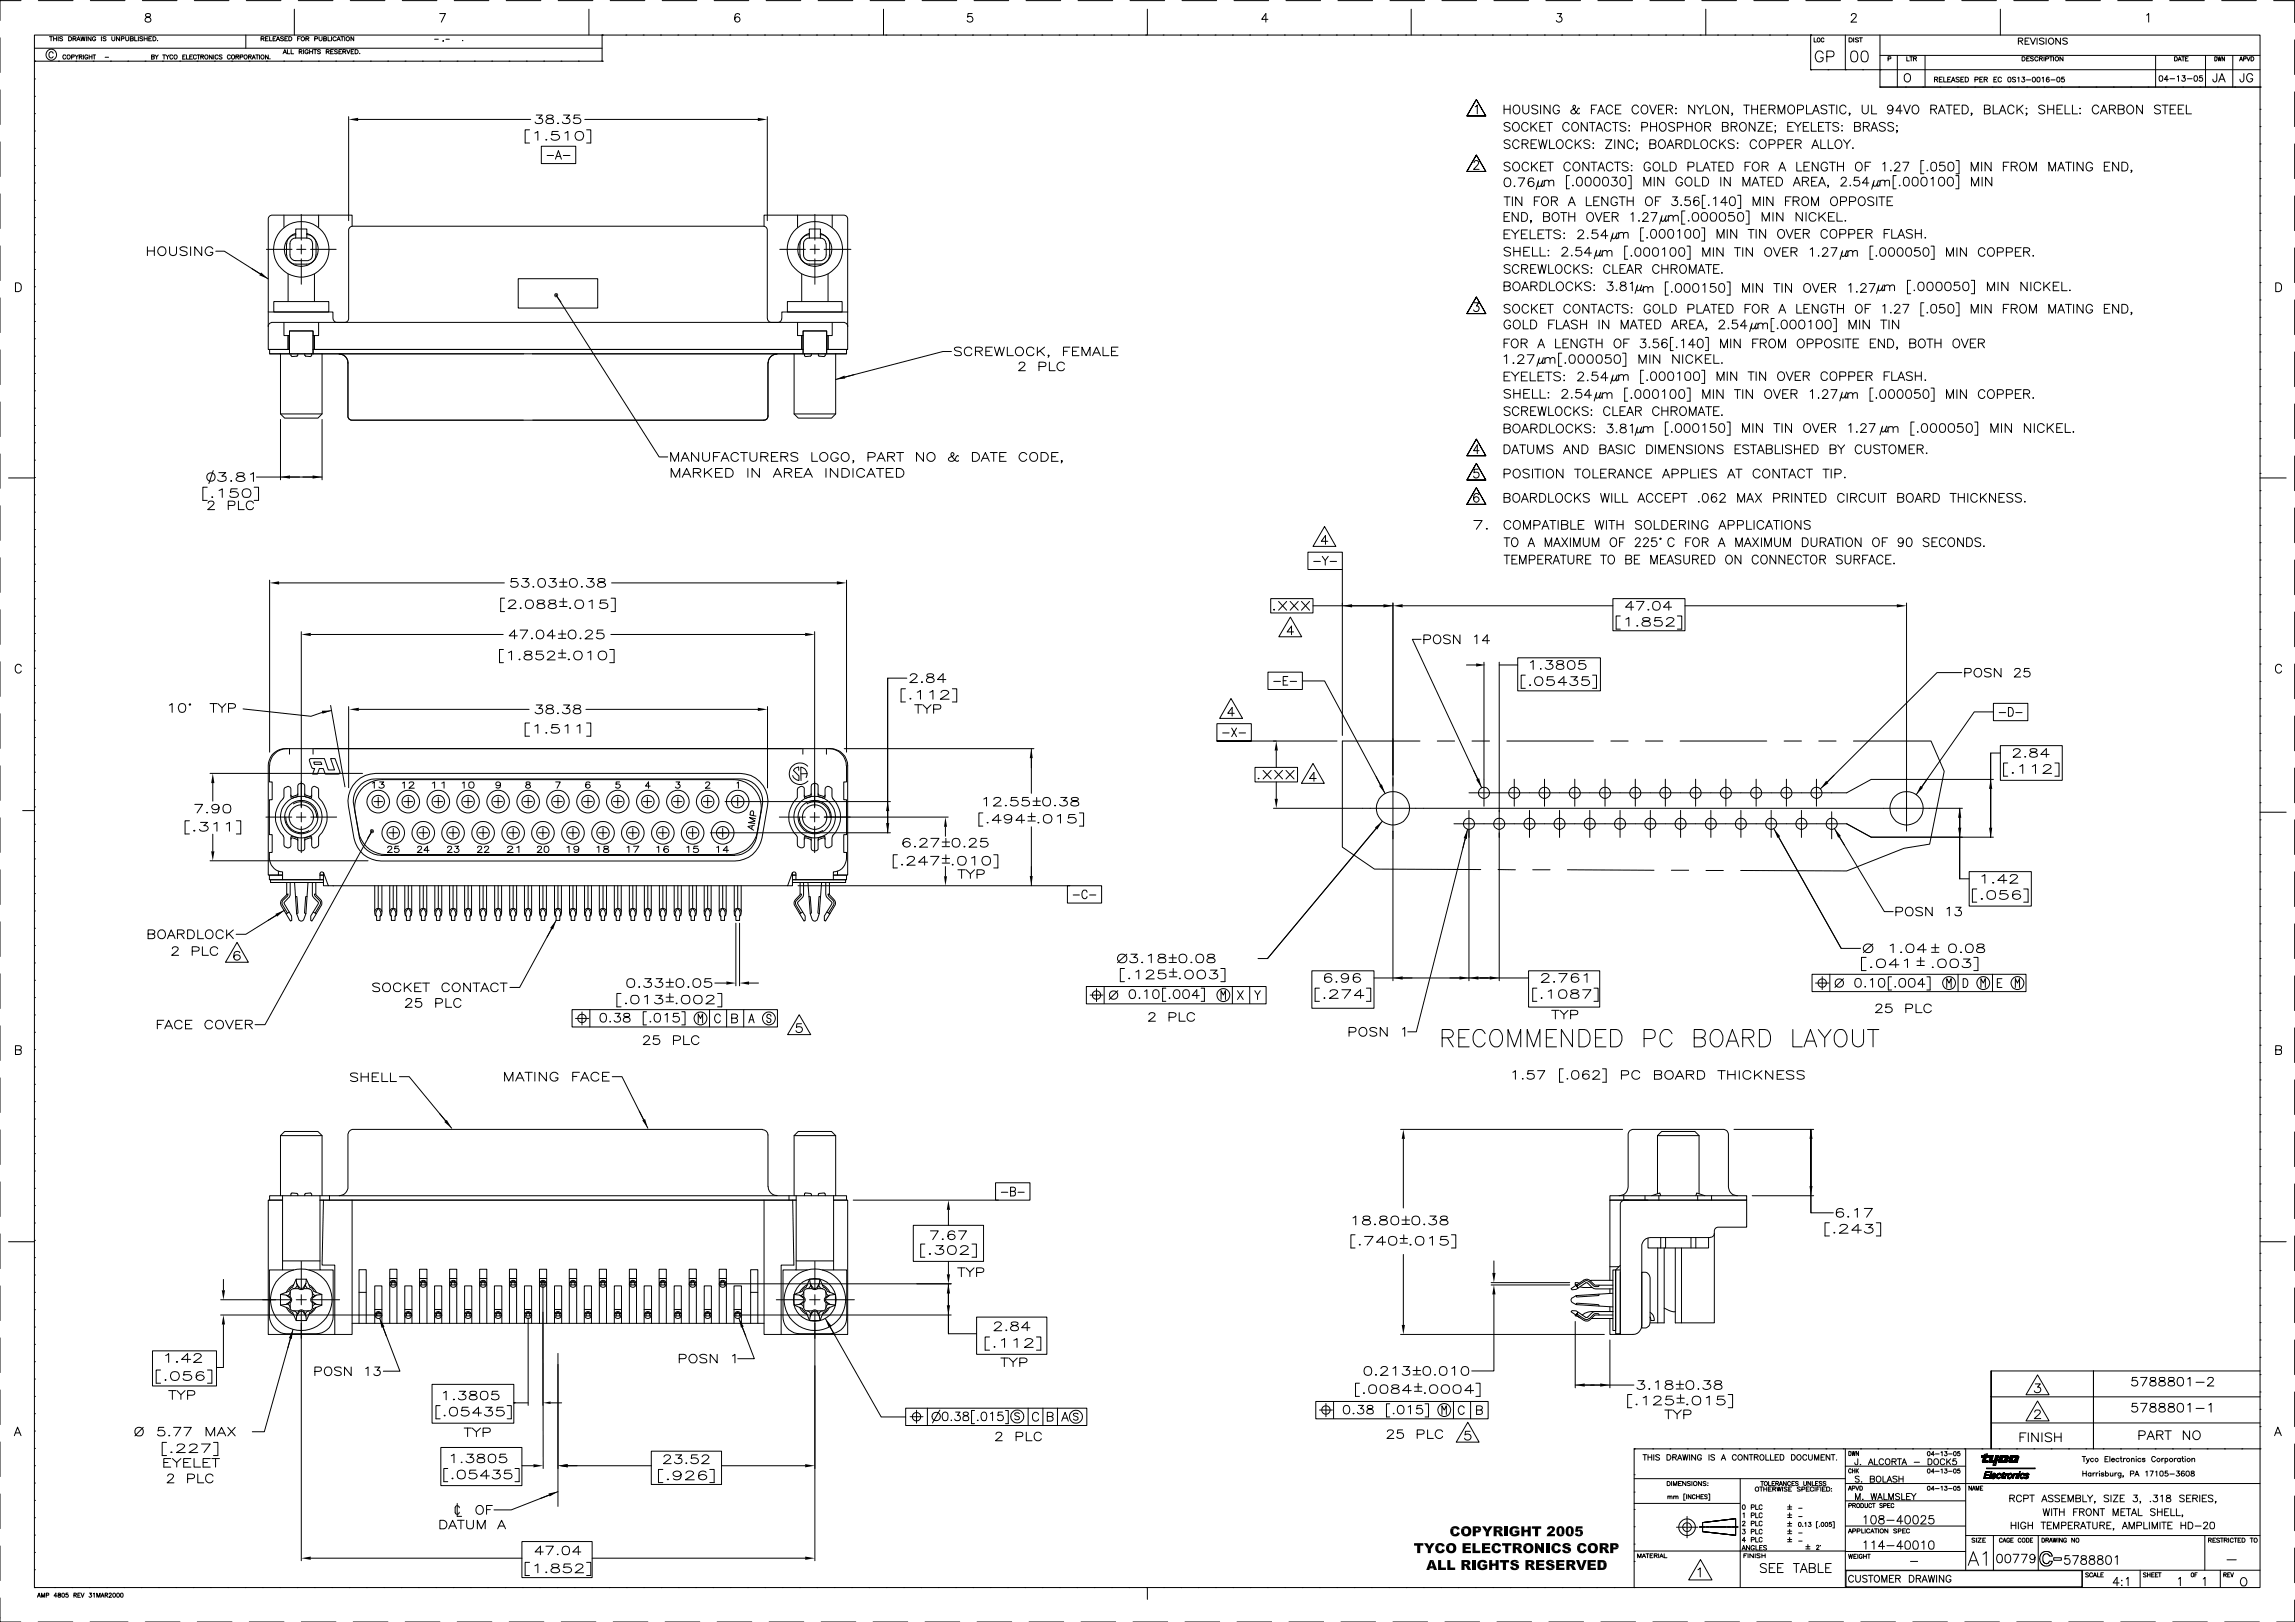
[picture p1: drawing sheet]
<svg xmlns="http://www.w3.org/2000/svg" width="841mm" height="594mm" viewBox="0 0 841 594" stroke-linecap="round" stroke-linejoin="round" font-family="sans-serif">
<g fill="none" stroke="#000" stroke-width=".37">
<path d="M0 13.9v12.7M7.7 .2h-7.7v7.3M12.6 12.8h815.6v568.7h-815.6zM12.6 17.7h208M14.1 .2h12.7M18.1 13.4h1.1M18.7 13.4v1.6M19.5 19.5a.77 .77 0 0 0-.9-.6 .77 .77 0 0 0-.7 .9v.6a.79 .79 0 0 0 .7 .8 .79 .79 0 0 0 .9-.5M19.6 14.2h1.1M19.6 13.4v1.6M20.7 13.4v1.6M21.3 13.4v1.6"/>
<path d="M22.9 13.7l-.3-.3-.8 .3 .2 .3 .9 .4-.1 .5-1-.2M25.1 13.4h.6a.78 .78 0 0 1 .6 .8 .78 .78 0 0 1-.6 .8h-.6zM26.8 14.2l.9-.1 .2-.4-1.1-.3v1.6M27.3 14.2l.6 .8M28.1 15l.7-1.6 .6 1.6M28.4 14.4h.7M29.6 13.4l.4 1.6 .4-1.6 .4 1.6 .4-1.6M31.7 13.4v1.6M33.1 .2h12.7M33.4 13.4v1.6l-1.1-1.6v1.6M35.1 13.8a.68 .68 0 0 0-1-.1 .68 .68 0 0 0 0 1 .68 .68 0 0 0 1-.1v-.2h-.5M37.2 13.4v1.6"/>
<path d="M38.9 13.7l-.5-.3-.6 .3 .1 .3 .9 .4-.1 .5-.6 .1-.3-.3M41 13.4v1.1l.5 .5 .6-.5v-1.1M43.8 13.4v1.6l-1.1-1.6v1.6M44.5 14.2h.9v-.7l-.9-.1v1.6M46.1 13.4v1.1l.4 .5 .7-.5v-1.1M47.8 14.2l.9-.1 .2-.4-1.1-.3v1.6l1.1-.3-.1-.4-.4-.1M49.4 13.4v1.6h.9M50.7 13.4v1.6M52.2 .2h12.7M52.3 13.7l-.4-.3-.7 .3 .2 .3 .8 .4v.5l-1-.2M52.8 14.2h1.1M52.8 13.4v1.6"/>
<path d="M53.5 5.1a.6 .6 0 0 0 .3 1.1 1.16 1.16 0 0 1 1.2 .4 1.16 1.16 0 0 1 0 1.3l-.5 .2a1.11 1.11 0 0 1-1.3-.6 1.26 1.26 0 0 1 1.5-1.3l.3-.2 .1-.6a1.15 1.15 0 0 0-1.6-.3zM53.9 13.4v1.6M54.5 14.2h.7M55.5 13.4h-1v1.6h1M56 13.4h.6a.78 .78 0 0 1 .6 .8 .78 .78 0 0 1-.6 .8h-.6zM57.7 14.8h.1M71.2 .2h12.7M90.1 12.8v4.9M90.3 .2h12.7M95.7 14.2h.7l.4-.5-1.1-.3v1.6M96.3 14.2l.5 .8M97.3 14.2h.7"/>
<path d="M98.3 13.4h-1v1.6h1M98.8 13.4v1.6h.9M100.1 14.2h.6M101.1 13.4h-1v1.6h1M101.3 15l.6-1.6 .6 1.6M101.5 14.4h.8M103.7 19.7l.7-1.5 .6 1.5M103.9 13.7l-.4-.3-.7 .3 .2 .3 .8 .4-.1 .5-.9-.2M104 19.2h.7M104.4 14.2h.6M105.3 18.2v1.5h1M105.4 13.4h-1v1.6h1"/>
<path d="M105.8 13.4h.6a.82 .82 0 0 1 .6 .8 .82 .82 0 0 1-.6 .8h-.6zM106.7 18.2v1.5h.9M107.9 3.4v9.4M109.1 14.2h.5M109.3 .2h12.7M109.6 18.9h.9l.1-.6-1-.1v1.5M110.1 13.4h-1v1.6M110.2 18.9l.5 .8M111.3 18.2v1.5M112.1 14.2l.9-.1 .2-.4-1.1-.3v1.6M112.6 14.2l.6 .8M112.9 18.5a.68 .68 0 0 0-.9-.1 .68 .68 0 0 0 0 1 .68 .68 0 0 0 .9 0v-.3h-.4"/>
<path d="M113.5 18.2v1.5M113.5 18.9h1.1M114.6 18.2v1.5M114.9 18.2h1.1M115.3 14.2h.9l.2-.5-1.1-.3v1.6M115.5 18.2v1.5M116.9 13.4v1.1l.4 .5 .7-.5v-1.1M117.4 18.4l-.4-.2-.7 .2 .3 .5 .7 .2v.5l-.6 .1-.4-.3M118.6 14.2l.9-.1v-.6l-.9-.1v1.6l.9-.1v-.7h-.2M119.5 18.9h1l.2-.4-.5-.3h-.7v1.5M120.1 18.9l.6 .8M120.2 13.4v1.6h.9"/>
<path d="M121.2 18.9h.6M121.5 13.4v1.6M122.2 18.2h-1v1.5h1M123.2 13.8a.68 .68 0 0 0-1-.1 .68 .68 0 0 0 0 1 .68 .68 0 0 0 1-.1M123.4 15l.7-1.6 .6 1.6M123.6 18.4l-.3-.2-.6 .1v.5l.8 .2 .1 .4-.3 .3-.7-.3M123.7 14.4h.8M124.2 18.9h.6M124.9 13.4h1M125.2 18.2h-1v1.5h1M125.4 13.4v1.6M125.6 18.9h1l.1-.4-.4-.3h-.7v1.5"/>
<path d="M126.2 18.9l.5 .8M126.3 13.4v1.6M127 13.7l.3-.3 .5 .1 .2 .3v.8a.7 .7 0 0 1-1 .1 .7 .7 0 0 1 0-1zM127.1 18.2l.6 1.5 .6-1.5M128.4 .2h12.7M128.7 18.9h.6M129.6 13.4v1.6l-1-1.6v1.6M129.7 18.2h-1v1.5h1M130.1 18.2h.5a.78 .78 0 0 1 .7 .7 .78 .78 0 0 1-.7 .8h-.5zM131.8 19.5h.1M147.4 .2h12.7M159.3 14.4h1.3"/>
<path d="M161.1 5h2.1l-1.5 3.1M162.5 14.9l-.2 .3M163.4 14.4h1.3M166.5 .2h12.7M169.6 14.8h.1M185.5 .2h12.7M204.6 .2h12.7M215.8 3.4v9.4M220.6 12.8h.1M220.6 12.8v9.6h-208M223.6 .2h12.7M229.4 12.8h.1"/>
<path d="M235.7 12.8h.1M242.1 12.8h.1M242.7 .2h12.7M248.4 12.8h.1M254.8 12.8h.1M261.1 12.8h.1M261.7 .2h12.7M267.5 12.8h.1M271 5.4a.92 .92 0 0 0-1.3-.3 1.8 1.8 0 0 0 .6 3 .97 .97 0 0 0 .9-1 .97 .97 0 0 0-1-.9 .97 .97 0 0 0-1 .9M273.8 12.8h.1M280.2 12.8h.1M280.8 .2h12.7"/>
<path d="M286.5 12.8h.1M292.9 12.8h.1M299.2 12.8h.1M299.8 .2h12.7M305.6 12.8h.1M311.9 12.8h.1M318.3 12.8h.1M318.9 .2h12.7M323.8 3.4v9.4M324.6 12.8h.1M331 12.8h.1M337.3 12.8h.1"/>
<path d="M337.9 .2h12.7M343.7 12.8h.1M350 12.8h.1M356.3 5h-1.5l-.2 1.3a1.12 1.12 0 0 1 1.7 0 1.12 1.12 0 0 1-.3 1.7 1.12 1.12 0 0 1-1.6-.5M356.4 12.8h.1M357 .2h12.7M362.7 12.8h.1M369.1 12.8h.1M375.4 12.8h.1M376 .2h12.7M381.8 12.8h.1M388.1 12.8h.1"/>
<path d="M394.5 12.8h.1M395.1 .2h12.7M400.8 12.8h.1M407.2 12.8h.1M413.5 12.8h.1M414.1 .2h12.7M419.9 12.8h.1M420.5 3.4v9.4M426.2 12.8h.1M432.6 12.8h.1M433.2 .2h12.7M438.9 12.8h.1"/>
<path d="M445.3 12.8h.1M451.6 12.8h.1M452.2 .2h12.7M458 12.8h.1M464.3 12.8h.1M464.7 7.1h-2.3l1.5-2.1v3.1M470.7 12.8h.1M471.3 .2h12.7M477 12.8h.1M483.4 12.8h.1M489.7 12.8h.1M490.3 .2h12.7"/>
<path d="M496.1 12.8h.1M502.4 12.8h.1M508.8 12.8h.1M509.4 .2h12.7M515.1 12.8h.1M517.1 3.4v9.4M521.5 12.8h.1M527.8 12.8h.1M528.4 .2h12.7M534.2 12.8h.1M540.5 12.8h.1M546.9 12.8h.1"/>
<path d="M547.5 .2h12.7M553.2 12.8h.1M559.6 12.8h.1M565.9 12.8h.1M566.5 .2h12.7M570.7 5h1.6l-.9 1.2a1.04 1.04 0 0 1 1 1.4 1.04 1.04 0 0 1-1.7 .3l-.4-.4M572.3 12.8h.1M578.6 12.8h.1M585 12.8h.1M585.6 .2h12.7M591.3 12.8h.1M597.7 12.8h.1"/>
<path d="M604 12.8h.1M604.6 .2h12.7M610.4 12.8h.1M616.7 12.8h.1M623.1 12.8h.1M623.7 .2h12.7M625.1 3.4v9.4M629.4 12.8h.1M635.8 12.8h.1M642.1 12.8h.1M642.7 .2h12.7M648.5 12.8h.1"/>
<path d="M654.8 12.8h.1M661.8 .2h12.7M663.5 12.8h.1M663.5 12.8v12.7h25.4M664.8 13.9v1.5h.9M668.1 19.6a1.49 1.49 0 0 0-1.7-.9 1.49 1.49 0 0 0-1.2 1.5v.9a1.44 1.44 0 0 0 1.5 1.6 1.44 1.44 0 0 0 1.4-1.6h-.9M668.4 14.3a.51 .51 0 0 0-.6-.4 .51 .51 0 0 0-.5 .5 .66 .66 0 0 0 .3 .8 .66 .66 0 0 0 .8 0v-.2M676.2 12.8v12.7M677.6 13.9h.6a.78 .78 0 0 1 .6 .7 .78 .78 0 0 1-.6 .8h-.6zM678.4 5.7l.6-.7 1.1 .2 .1 .4-.1 .6-1.8 1.9h2.1M678.7 18.9a1.36 1.36 0 0 1 1.9 .5 3.3 3.3 0 0 1-.4 3.1 1.28 1.28 0 0 1-1.8-.6 3.6 3.6 0 0 1 .3-3zM679.3 13.9v1.5"/>
<path d="M680.8 .2h12.7M681.1 14.1l-1.1-.2-.1 .4 1.1 .5 .1 .4h-1.2M681.4 13.9h1.1M681.9 13.9v1.5M682.5 18.9a1.35 1.35 0 0 1 1.9 .5 3.3 3.3 0 0 1-.4 3.1 1.29 1.29 0 0 1-1.8-.6 3.7 3.7 0 0 1 .3-3zM688.9 12.8v19.1M699.9 .2h12.7M718.9 .2h12.7M733 3.4v9.4M738 .2h12.7M739.6 15h1.1l.5-.2 .1-.4-.3-.4-1.4-.1v2.3M740.4 15l.9 1.2"/>
<path d="M742.1 15h.9M743.6 13.9h-1.5v2.3h1.5M744.1 13.9l.9 2.3 .9-2.3M746.5 13.9v2.3M749.1 14.3l-.6-.4-.9 .1-.2 .3v.4l1.4 .5 .3 .7-.6 .3-1.1-.3M749.8 13.9v2.3M750.9 14.3l.3-.3a1.09 1.09 0 0 1 1.5 1.2 1.09 1.09 0 0 1-1.8 .7l-.2-.5zM755.1 13.9v2.3l-1.7-2.3v2.3M757 .2h12.7M757.6 14.3l-.6-.4-.8 .1-.3 .3 .1 .4 1.3 .5 .3 .7-.6 .3-1.1-.3M776.1 .2h12.7M786.6 5.6l.8-.6v3.1"/>
<path d="M795.1 .2h12.7M814.2 .2h12.7M833.2 .2h7.7v8.1M840.9 14.6v12.7M0 32.9v12.7M12.6 22.4h.1M12.6 28.9h.1M12.6 35.3h.1M21.4 22.4h.1M24.1 20.5l-.2-.4h-.6a.81 .81 0 0 0-.3 1 .81 .81 0 0 0 .9 .5l.2-.4M24.8 20.1h.2a.74 .74 0 0 1 .8 .8 .74 .74 0 0 1-1 .7l-.2-.5zM26.2 20.9l.9-.1 .1-.6-1-.1v1.5"/>
<path d="M27.5 20.1l.6 .7v.8M27.8 22.4h.1M28.7 20.1l-.6 .7M29 20.8l.9-.1 .1-.5-1-.1v1.5M29.5 20.8l.6 .8M30.6 20.1v1.5M32.2 20.5l-.3-.4h-.6a.81 .81 0 0 0-.2 1 .81 .81 0 0 0 .8 .5l.3-.5h-.4M32.7 20.8h1M32.7 20.1v1.5M33.7 20.1v1.5M34 20.1h1.1M34.1 22.4h.1"/>
<path d="M34.5 20.1v1.5M38.5 21h1.3M40.5 22.4h.1M46.8 22.4h.1M53.2 22.4h.1M55.5 20.8l.9-.1 .1-.5-1-.1v1.5l1-.1v-.5l-.4-.2M56.8 20.1l.6 .7v.8M58 20.1l-.6 .7M59.5 22.4h.1M59.6 20.1h1M60.1 20.1v1.5M60.8 20.1l.6 .7v.8"/>
<path d="M62 20.1l-.6 .7M63.3 20.5l-.2-.4h-.6a.81 .81 0 0 0-.3 1 .81 .81 0 0 0 .9 .5l.2-.4M64 20.1h.2a.74 .74 0 0 1 .8 .8 .74 .74 0 0 1-1 .7l-.2-.5zM65.9 22.4h.1M67 20.8h.5M67.9 20.1h-.9v1.5h.9M68.3 20.1v1.5h.9M69.5 20.8h.6M70.5 20.1h-1v1.5h1M72 20.5l-.3-.4h-.6a.81 .81 0 0 0-.2 1 .81 .81 0 0 0 .8 .5l.3-.4M72.2 22.4h.1M72.2 20.1h1"/>
<path d="M72.7 20.1v1.5M73.6 20.8l.9-.1v-.6h-.9v1.5M74.1 20.8l.5 .8M75.2 20.3l.2-.2a.73 .73 0 0 1 .8 .8 .73 .73 0 0 1-.8 .7l-.4-.5zM77.7 20.1v1.5l-1-1.5v1.5M78.3 20.1v1.5M78.6 22.4h.1M79.9 20.5l-.2-.4h-.6a.81 .81 0 0 0-.3 1 .81 .81 0 0 0 .9 .5l.2-.4M81.4 20.3l-1-.2a.98 .98 0 0 0 1 1l-.5 .5-.6-.2M84.4 20.5l-.2-.4h-.6a.81 .81 0 0 0-.3 1 .81 .81 0 0 0 .9 .5l.2-.4M84.9 20.3l.8-.2 .2 1.1a.56 .56 0 0 1-.6 .5 .56 .56 0 0 1-.5-.6zM84.9 22.4h.1"/>
<path d="M86.4 20.8l1-.1 .1-.5-1.1-.1v1.5M87 20.8l.5 .8M88 20.9l.9-.1 .1-.6-1-.1v1.5M89.6 20.3l.3-.2a.73 .73 0 0 1 .7 .8 .73 .73 0 0 1-.9 .7l-.3-.5zM91.1 20.8l.8-.1 .1-.5-.9-.1v1.5M91.3 22.4h.1M91.6 20.8l.5 .8M92.5 21.6l.5-1.5 .6 1.5M92.6 21.1h.8M93.7 20.1h1M94.2 20.1v1.5M95.1 20.1v1.5"/>
<path d="M95.8 20.3l.2-.2a.73 .73 0 0 1 .8 .8 .73 .73 0 0 1-.9 .7l-.3-.5zM97.6 22.4h.1M98.3 20.1v1.5l-1-1.5v1.5M98.9 21.5h.1M104 22.4h.1M110.3 22.4h.1M116.7 22.4h.1M123 22.4h.1M129.4 22.4h.1M135.7 22.4h.1M142.1 22.4h.1M148.4 22.4h.1"/>
<path d="M154.8 22.4h.1M161.1 22.4h.1M167.5 22.4h.1M173.8 22.4h.1M180.2 22.4h.1M186.5 22.4h.1M192.9 22.4h.1M199.2 22.4h.1M205.6 22.4h.1M211.9 22.4h.1M220.6 22.4h.1M540.6 39.1l.8-.6v3.2"/>
<path d="M541 36.5l-3.4 6 3.4-6 3.5 6h-6.9h6.9zM551.2 38.5v3.2M553.4 38.5v3.2M554.7 39a1.32 1.32 0 0 1 1.8-.3 1.32 1.32 0 0 1 .4 1.7 1.23 1.23 0 0 1-1.2 1.3 1.23 1.23 0 0 1-1.2-1.3zM558 38.5v2.3a1.11 1.11 0 0 0 1.1 .9 1.11 1.11 0 0 0 1.1-.9v-2.3M563.5 39a1.23 1.23 0 0 0-1.1-.6 1.23 1.23 0 0 0-1.1 .9l.3 .5 1.3 .4a.79 .79 0 0 1 .6 1 1.41 1.41 0 0 1-2.2 0M564.6 38.5v3.2M568 38.5v3.2l-2.2-3.2v3.2M571.4 39.3a1.18 1.18 0 0 0-1.4-.8 1.18 1.18 0 0 0-.9 1.3 1.29 1.29 0 0 0 .6 1.7 1.29 1.29 0 0 0 1.7-.6v-.5h-.7M578.8 39.8l-.4-.2-.5 1.2a1.19 1.19 0 0 1-1 .9 1.19 1.19 0 0 1-1.2-.6l.1-.7 1.5-.8v-.9h-.7a1.12 1.12 0 0 0 .3 1.5l1.4 1.5h.3l.2-.3M585.1 38.5h-1.9v3.2M591 39.3a1.23 1.23 0 0 0-1.4-.8 1.23 1.23 0 0 0-1 1.3 1.33 1.33 0 0 0 .6 1.7 1.33 1.33 0 0 0 1.8-.6"/>
<path d="M594 38.5h-2v3.2h2M600.5 39.3a1.19 1.19 0 0 0-1.7-.6 1.67 1.67 0 0 0-.7 1.8 1.67 1.67 0 0 0 1.6 1.2l.8-.8M602 38.7a1.58 1.58 0 0 1 1.9 .8 1.58 1.58 0 0 1-.6 2 1.52 1.52 0 0 1-1.8-.6 1.52 1.52 0 0 1 .2-1.9zM604.5 38.5l1.2 3.2 1.3-3.2M609.8 38.5h-2.1v3.2h2.1M614.2 39.6v.2zM621 38.5v3.2l-2.2-3.2v3.2M621.8 38.5l1.3 1.5v1.7M624.3 38.5l-1.2 1.5M625.1 38.5v3.2h1.9M628.2 38.7a1.52 1.52 0 0 1 1.8 .6 1.52 1.52 0 0 1-.2 1.9 1.33 1.33 0 0 1-1.8 .2 1.33 1.33 0 0 1-.4-1.6zM633.3 38.5v3.2l-2.1-3.2v3.2"/>
<path d="M639 38.5h2.1M640 38.5v3.2M641.9 38.5v3.2M644.1 38.5v3.2M647.4 38.5h-2.1v3.2h2.1M655.7 38.7a1.58 1.58 0 0 1 2 .8 1.58 1.58 0 0 1-.7 2 1.52 1.52 0 0 1-1.8-.6 1.52 1.52 0 0 1 .3-1.9zM662 38.5v3.2h1.9M663.5 25.5h.1M669.5 39a1.08 1.08 0 0 0-1.3-.5 1.08 1.08 0 0 0-.8 1.1l2 .8 .1 .8a1.3 1.3 0 0 1-2.2 0M669.5 20.8h1.7a1.06 1.06 0 0 0 .9-1.1 1.06 1.06 0 0 0-.9-1h-1.7v4M669.9 25.5h.1M670.1 38.5h2.2"/>
<path d="M671.2 38.5v3.2M673.1 38.5v3.2M676.2 25.5h.1M676.5 39.3a1.18 1.18 0 0 0-1.4-.8 1.18 1.18 0 0 0-.9 1.3 1.29 1.29 0 0 0 .5 1.7 1.29 1.29 0 0 0 1.8-.6M682.4 38.5v2.3a1.11 1.11 0 0 0 1.1 .9 1.11 1.11 0 0 0 1.1-.9v-2.3M682.6 25.5h.1M685.9 38.5v3.2h1.8M688.9 25.5h.1M688.9 31.9h.1M688.9 31.9h139.3M688.9 20.3h139.3M688.9 25.5h139.3"/>
<path d="M691.9 21.6l.9-.1 .1-.6-1-.1v1.5M693.7 39.6a1.02 1.02 0 0 1-1.4 .9 1.02 1.02 0 0 1-.4-1.6 1.02 1.02 0 0 1 1.6 .1 1.66 1.66 0 0 1-1.1 2.7l-.6-.5M695.3 20.3v11.6M697.6 38.5l1.2 3.2 1.2-3.2M698.1 27.4a1.26 1.26 0 0 1 1.6-.1 1.26 1.26 0 0 1 .4 1.5 1.23 1.23 0 0 1-1.6 1.2 1.23 1.23 0 0 1-.7-1.8zM698.2 31.9h.1M698.8 20.8v1.5h.9M699.9 20.8h1M700.4 20.8v1.5M701.2 21.5l.9-.1 .1-.5-1-.1v1.5M701.3 38.7a1.52 1.52 0 0 1 1.8 .6 1.52 1.52 0 0 1-.3 1.9 1.29 1.29 0 0 1-1.7 .2 1.29 1.29 0 0 1-.4-1.6zM701.8 21.5l.5 .8"/>
<path d="M704.6 31.9h.1M705.4 20.3v11.6M708.9 29.1l1-.1 .1-.6-1.1-.2v1.8M709.5 29.1l.6 .9M710.7 29.1h.7M710.9 31.9h.1M711.8 28.2h-1.1v1.8h1.1M712.3 28.2v1.8h1M713.2 38.5h2.2M713.7 29.1h.7M714.3 38.5v3.2M714.8 28.2h-1.1v1.8h1.1"/>
<path d="M715.1 30l.7-1.8 .7 1.8M715.4 29.4h.8M717.3 31.9h.1M718 28.5l-.4-.3-.8 .3 .2 .4 1 .6-.4 .5-.8-.2M718.1 38.5h-2v3.2h2M718.6 29.1h.6M719.1 38.5h1.1a1.71 1.71 0 0 1 1.1 1.6 1.71 1.71 0 0 1-1.1 1.6h-1.1zM719.7 28.2h-1.1v1.8h1.1M720.2 28.2h.6a.95 .95 0 0 1 .6 .9 .95 .95 0 0 1-.6 .9h-.6zM723.6 31.9h.1M723.7 29.2l1-.1 .1-.7-1.1-.2v1.8M725.5 29.1h.7"/>
<path d="M726.6 28.2h-1.1v1.8h1.1M727.1 29.1l1-.1 .1-.6-1.1-.2v1.8M727.7 29.1l.6 .9M730 31.9h.1M730.4 38.5v3.2h1.9M730.7 29.1h.7M731.8 28.2h-1.1v1.8h1.1M733.5 28.7a.65 .65 0 0 0-.8-.5 .65 .65 0 0 0-.5 .7v.4a.65 .65 0 0 0 .5 .7 .65 .65 0 0 0 .8-.4M736 28.3a.81 .81 0 0 1 1 .8 .81 .81 0 0 1-1 .8l-.2-.6zM736.3 31.9h.1M738 39.3a1.18 1.18 0 0 0-1.3-.8 1.18 1.18 0 0 0-.9 1.3 1.29 1.29 0 0 0 .5 1.7 1.29 1.29 0 0 0 1.7-.6M738.6 28.5l-.4-.3-.8 .3 .2 .4 1 .6-.4 .5-.8-.2"/>
<path d="M739.1 38.5v3.2M739.4 28.6l.4-.4v1.8M740 39.8l1.3 1.9M741 20.8h.8a.88 .88 0 0 1-.2 1.5h-.6zM741 28.2h.9l-.5 .7a.59 .59 0 0 1 .5 1 .59 .59 0 0 1-1.1-.2M741.3 38.5l-2.2 2.1M742.6 39.6v.2zM742.6 29.3h1.5M742.7 31.9h.1M742.7 21.5h.6M743.7 20.8h-1v1.5h1M745 28.3a.81 .81 0 0 1 .9 .8 .81 .81 0 0 1-.9 .8l-.3-.6z"/>
<path d="M745.2 21h-1.1v.3l1.1 .5-.2 .4-.9-.1M746.7 28.3a.81 .81 0 0 1 .9 .8 .81 .81 0 0 1-.9 .8l-.3-.6zM746.8 21.1l-.2-.3h-.6a.74 .74 0 0 0-.3 1 .74 .74 0 0 0 1.1 .3v-.2M747.4 21.5h.7l.4-.4-.2-.3h-.9v1.5M748 21.5l.5 .8M748.4 28.6l.4-.4v1.8M749.1 31.9h.1M749.1 20.8v1.5M749.3 39a1.23 1.23 0 0 0-1.2-.6 1.23 1.23 0 0 0-1 .9l.3 .5 1.7 .6 .2 .8a1.38 1.38 0 0 1-2.2 0M749.6 21.6l1-.1 .1-.6-1.1-.1v1.5M750.4 38.5v3.2M750.9 28.5l-.1-.2a.81 .81 0 0 0-.9 .8 .81 .81 0 0 0 .8 .8 .55 .55 0 0 0 0-.9 .55 .55 0 0 0-.8 .4"/>
<path d="M751.1 20.8h1.1M751.6 20.8v1.5M751.6 29.3h1.5M752.5 20.8v1.5M752.6 38.5v3.2M754 28.3a.81 .81 0 0 1 .9 .8 .81 .81 0 0 1-.9 .8l-.3-.6zM755.4 31.9h.1M755.8 38.5h-2v3.2h2M756 20.8v1.5l-1.1-1.5v1.5M756.4 28.2h-.8l-.1 .8a.63 .63 0 0 1 .9 0 .63 .63 0 0 1-.1 .9 .63 .63 0 0 1-.9-.2M756.8 38.5v3.2h1.8M759.5 38.5v3.2h1.8"/>
<path d="M761.7 31.9h.1M762.3 39.6v.2zM768.1 31.9h.1M769.1 39.3a1.19 1.19 0 0 0-1.7-.6 1.67 1.67 0 0 0-.6 1.8 1.67 1.67 0 0 0 1.6 1.2l.7-.8M774.4 31.9h.1M780 38.7a1.52 1.52 0 0 1 1.8 .6 1.52 1.52 0 0 1-.2 1.9 1.33 1.33 0 0 1-1.8 .2 1.33 1.33 0 0 1-.4-1.6zM780.8 31.9h.1M785.1 38.5v3.2l-2.1-3.2v3.2M787.1 31.9h.1M789.9 20.3v11.6M791.5 27.8l.3-.1a.99 .99 0 0 1 .8 1.2 .99 .99 0 0 1-1.1 .8l-.3-.9zM791.7 39a1.23 1.23 0 0 0-1.2-.6 1.23 1.23 0 0 0-1 .9l.4 .5 1.1 .4a.79 .79 0 0 1 .7 1 1.38 1.38 0 0 1-2.2 0"/>
<path d="M792.3 38.5h2.2M793.4 38.5v3.2M793.5 31.9h.1M794.6 29.1h-1.4l.9-1.4v2.1M795.2 28.8h1.7M796.9 20.8h.7a.85 .85 0 0 1 .3 1 .85 .85 0 0 1-1 .5zM797.3 38.5h-2v3.2h2M797.9 28.1l.4-.4v2.1M798.2 22.3l.5-1.5 .6 1.5M798.4 21.8h.8M799.5 20.8h1M799.7 27.7h1.1l-.6 .8a.67 .67 0 0 1 .6 .6 .67 .67 0 0 1-.5 .7 .67 .67 0 0 1-.8-.5"/>
<path d="M799.9 31.9h.1M800 20.8v1.5M800.3 38.5h-2.1v3.2h2.1M800.9 21.5h.6M801.2 38.5v3.2h1.9M801.5 28.8h1.8M801.9 20.8h-1v1.5h1M804.3 27.8l.2-.1a.98 .98 0 0 1 .9 1.1 .98 .98 0 0 1-1.1 .9l-.3-.9zM806.2 31.9h.1M807 27.7h-.9l-.1 .9a.7 .7 0 0 1 1.1 .1 .7 .7 0 0 1-.3 1 .7 .7 0 0 1-.9-.4M808.2 20.3v11.6M811.6 20.8h.6a.87 .87 0 0 1 .2 1 .87 .87 0 0 1-.8 .5z"/>
<path d="M812.4 27l-.2 2.7-.4 .3-.6-.1-.3-.9M812.5 31.9h.1M812.7 20.8l.4 1.5 .2-1.5 .3 1.5 .4-1.5M813.1 30l1.1-3 1.2 3M813.6 29h1.4M815.2 20.8v1.5l-.9-1.5v1.5M818.2 20.3v11.6M818.9 31.9h.1M820.7 22.3l.6-1.5 .5 1.5M820.9 21.8h.7M822.2 21.6l.8-.1v-.7h-.8v1.5M822.3 27v2.3l-.3 .6h-.9l-.3-.9"/>
<path d="M823.4 20.8l.6 1.5 .6-1.5M824.9 20.8h.7a.85 .85 0 0 1 .3 1 .85 .85 0 0 1-1 .5zM825.5 27.7a1.14 1.14 0 0 0-1.3-.7 1.14 1.14 0 0 0-.9 1.1v.7a1.11 1.11 0 0 0 1.1 1.3 1.11 1.11 0 0 0 1.1-1.3h-.8M828.2 31.9h.1M840.9 33.7v12.7M0 52v12.7M12.6 41.6h.1M12.6 48h.1M12.6 54.3h.1M127.8 42.7v38.1M131.2 43.7h63.3M194.1 47.6h-1.7v4.8h1.7"/>
<path d="M196 48.7l1.1-.6v3.3M196.5 42.1h2.2l-1.3 1.2a1.15 1.15 0 0 1 1.5 .8 1.48 1.48 0 0 1-2.4 1.1l-.4-.5M198.4 53.6h12.6v6.3h-12.6zM200.2 51l.2 .2-.2 .2zM200.5 42.3l-.2 .6 .6 .4a1.66 1.66 0 0 1 2 1.4l-.4 .5h-2a.82 .82 0 0 1-.5-.8 .82 .82 0 0 1 .7-.7l1.8-.5 .2-.6a2 2 0 0 0-2.2-.3zM200.5 57h2.4M203.5 58.3l1.1-3.1 1.1 3.1M204 57.3h1.3M204.3 45.2h.4zM204.6 48.1h-2.2l-.2 1.4 .8-.3a1.44 1.44 0 0 1 2.1 1.2 1.91 1.91 0 0 1-3.2 .3M206.4 57h2.5M206.5 42.1h2.2l-1.2 1.2a1.06 1.06 0 0 1 1.4 1.1 1.7 1.7 0 0 1-2.8 .3"/>
<path d="M207 48.7l1.1-.6v3.3M212.5 42.1h-2l-.2 1.4a1.39 1.39 0 0 1 1.8-.3 1.39 1.39 0 0 1 .6 1.6l-1 .5a1.19 1.19 0 0 1-1.6-.6M214.3 43.7h63.4M215 47.6h1.5v4.8h-1.5M281.2 42.7v38.1M540.2 59.6l.5-.8h.6l.4 .4a.98 .98 0 0 1-.3 1.3l-1.4 1.5h2M541 56.8l-3.4 6 3.4-6 3.5 6h-6.9h6.9zM551.2 40h2.2M553.4 51.7a1.23 1.23 0 0 0-1.2-.6 1.23 1.23 0 0 0-1 .9l.3 .5 1.7 .6 .2 .8a1.38 1.38 0 0 1-2.2 0M553.4 45.4a1.23 1.23 0 0 0-1.2-.6 1.23 1.23 0 0 0-1 .8l.3 .5 1.2 .4a.79 .79 0 0 1 .7 1.1 1.41 1.41 0 0 1-2.2 0M553.4 59.9a1.23 1.23 0 0 0-1.2-.6 1.23 1.23 0 0 0-1 .9l.3 .5 1.5 .6 .4 .9a1.55 1.55 0 0 1-2.2 0M554.6 45.4a1.33 1.33 0 0 1 1.7-.3 1.33 1.33 0 0 1 .5 1.7 1.35 1.35 0 0 1-1.7 1.2 1.35 1.35 0 0 1-.9-1.9z"/>
<path d="M554.7 59.9a1.35 1.35 0 0 1 1.7-.2 1.35 1.35 0 0 1 .5 1.7 1.35 1.35 0 0 1-1.8 1.2 1.35 1.35 0 0 1-.8-1.9zM556.7 52a1.18 1.18 0 0 0-1.7-.6 1.67 1.67 0 0 0-.7 1.8 1.67 1.67 0 0 0 1.6 1.2l.8-.8M557.8 52.7l2-.2a.7 .7 0 0 0-.2-1.1l-1.8-.2v3.2M558.9 52.7l1.1 1.7M560 45.6a1.18 1.18 0 0 0-1.7-.6 1.67 1.67 0 0 0-.7 1.9 1.67 1.67 0 0 0 1.6 1.2l.8-.8M561 44.8v3.3M561.1 52.7h1.3M561.3 59.4v3.2M561.8 46.2l1.4 1.9M563.1 51.2h-2v3.2h2M563.2 44.8l-2.2 2.2M563.5 59.4l-2.2 2.1"/>
<path d="M563.8 51.2l.8 3.2 .7-3.2 .8 3.2 .8-3.2M564.3 46.4h1.2M566.3 44.8h-2v3.3h2M566.6 59.4h-2v3.2h2M566.8 44.8h2.1M567 59.4h2.2M567.8 44.8v3.3M567.9 51.2v3.2h1.8M568.1 59.4v3.2M571 51.4a1.52 1.52 0 0 1 1.8 .6 1.52 1.52 0 0 1-.3 1.9 1.33 1.33 0 0 1-1.7 .2 1.33 1.33 0 0 1-.5-1.6zM575.1 45.6a1.18 1.18 0 0 0-1.7-.6 1.67 1.67 0 0 0-.7 1.9 1.67 1.67 0 0 0 1.6 1.2l.8-.8M576.2 52a1.15 1.15 0 0 0-1.5-.8 1.69 1.69 0 0 0-.9 1.9 1.69 1.69 0 0 0 1.6 1.3l.8-.8"/>
<path d="M576.6 45a1.52 1.52 0 0 1 1.8 .7 1.52 1.52 0 0 1-.3 1.9 1.29 1.29 0 0 1-1.7 .2 1.29 1.29 0 0 1-.4-1.7zM576.8 59.9a1.35 1.35 0 0 1 1.7-.2 1.35 1.35 0 0 1 .5 1.7 1.35 1.35 0 0 1-1.8 1.2 1.35 1.35 0 0 1-.8-1.9zM577.3 51.2v3.2M578 52.5l1.5 1.9M579.5 51.2l-2.2 2.1M581.7 44.8v3.3l-2.2-3.3v3.3M582.3 59.4v3.2l-2.2-3.2v3.2M582.4 44.8h2.1M582.6 51.7a1.23 1.23 0 0 0-1.2-.6 1.23 1.23 0 0 0-1 .9l.3 .5 1.7 .6 .2 .8a1.38 1.38 0 0 1-2.2 0M583 59.4h2.2M583.2 40h1.2M583.5 44.8v3.3"/>
<path d="M583.9 52.3v.2zM583.9 54.1v.3zM584.1 59.4v3.2M584.9 48.1l1.2-3.3 1.2 3.3M585.3 47h1.6M585.5 41.7l1.2-3.2 1.3 3.2M586 40.6h1.5M588.4 51.2h2.2l-2.2 3.2h2.2M590.3 45.6a1.23 1.23 0 0 0-1.4-.8 1.23 1.23 0 0 0-1 1.3 1.33 1.33 0 0 0 .6 1.8 1.33 1.33 0 0 0 1.8-.6M590.9 44.8h2.1M591.7 59.4h2.2M591.7 51.2v3.2"/>
<path d="M592 40h1.3M592 44.8v3.3M592.8 59.4v3.2M595.2 51.2v3.2l-2.2-3.2v3.2M595.8 45.4a1.08 1.08 0 0 0-1.3-.6 1.08 1.08 0 0 0-.7 1.1l1.8 .9 .2 .8a1.31 1.31 0 0 1-2.1 0M596.6 59.9a1.25 1.25 0 0 0-2.2 .3l.4 .5 1.5 .6 .3 .9a1.55 1.55 0 0 1-2.2 0M597 45.9v.3zM597 47.7v.4zM598.6 52a1.18 1.18 0 0 0-1.4-.8 1.18 1.18 0 0 0-.9 1.3 1.29 1.29 0 0 0 .6 1.7 1.29 1.29 0 0 0 1.7-.6M599.9 52.3v.2zM600 54.2h-.3h.3l-.3 .8M601.6 46.5l1.9-.1 .3-.5-.1-.7-.7-.4h-1.4v3.3"/>
<path d="M604.6 52.7l2-.2a.69 .69 0 0 0-.1-1.1l-1.9-.2v3.2h1.4a.85 .85 0 0 0 .6-1.3l-.6-.4M604.9 46.4h2.2M604.9 44.8v3.3M606 59.9a1.35 1.35 0 0 1 1.8-.2 1.35 1.35 0 0 1 .4 1.7 1.23 1.23 0 0 1-1.2 1.3 1.23 1.23 0 0 1-1.2-1.3zM607.1 44.8v3.3M607.7 40h1.3M608.3 51.4a1.61 1.61 0 0 1 2 1 1.61 1.61 0 0 1-.9 2 1.69 1.69 0 0 1-1.7-1.1 1.69 1.69 0 0 1 .6-1.9zM608.8 45a1.52 1.52 0 0 1 1.7 .7 1.52 1.52 0 0 1-.2 1.9 1.33 1.33 0 0 1-1.7 .2 1.33 1.33 0 0 1-.5-1.7zM609.4 59.4v3.2h1.8M610.7 40l2-.2a.7 .7 0 0 0-.1-1.1l-1.9-.2v3.2M610.9 54.4l1.2-3.2 1.3 3.2M611.4 53.3h1.5"/>
<path d="M611.8 40l1.1 1.7M612.1 59.4h1.1a1.71 1.71 0 0 1 1.1 1.6 1.71 1.71 0 0 1-1.1 1.6h-1.1zM613.7 45.4a1.23 1.23 0 0 0-1.2-.6 1.23 1.23 0 0 0-1 .8l.3 .5 1.2 .4a.79 .79 0 0 1 .7 1.1 1.38 1.38 0 0 1-2.2 0M614.2 41.4v.3zM614.2 52.7l1.8-.2 .4-.7-.8-.6h-1.4v3.2M614.7 46.5h1.4a.85 .85 0 0 0 .6-1.3l-.6-.4h-1.4v3.3M615.3 52.7l1.1 1.7M617.5 51.2h1.1a1.71 1.71 0 0 1 1.1 1.6 1.71 1.71 0 0 1-1.1 1.6h-1.1zM618 46.4h2.1M618 44.8v3.3M620.1 44.8v3.3M620.8 51.2v3.2h1.8"/>
<path d="M621.5 45.4a1.33 1.33 0 0 1 1.7-.3 1.33 1.33 0 0 1 .5 1.7 1.23 1.23 0 0 1-1.3 1.3 1.23 1.23 0 0 1-1.2-1.3zM621.9 59.4v3.2h1.9M623.9 51.4a1.54 1.54 0 0 1 1.8 .6 1.54 1.54 0 0 1-.2 1.9 1.32 1.32 0 0 1-1.7 .3 1.32 1.32 0 0 1-.5-1.7zM624.7 46.4l2-.3a.7 .7 0 0 0-.2-1.1l-1.8-.2v3.3M625.8 46.4l1.1 1.7M627 59.4h2.2M628.1 59.4v3.2M629.1 52a1.23 1.23 0 0 0-1.4-.8 1.23 1.23 0 0 0-1 1.3 1.33 1.33 0 0 0 .6 1.7 1.33 1.33 0 0 0 1.8-.6M630.2 51.2v3.2M631 52.5l1.4 1.9M631.2 46.4l1.9-.2 .2-.4-.2-.8-1.9-.2v3.3h1.3a.91 .91 0 0 0 .8-1.1l-.8-.6M632 59.4h-2.1v3.2h2.1"/>
<path d="M632.4 51.2l-2.2 2.1M632.9 59.4h1.1a1.71 1.71 0 0 1 1.1 1.6 1.71 1.71 0 0 1-1.1 1.6h-1.1zM634.4 46.4l2-.3v-.9l-.6-.4h-1.4v3.3M634.9 41.5h-.3h.3l-.3 .8M635.5 51.7a1.25 1.25 0 0 0-2.2 .3l.3 .5 1.7 .6 .2 .8a1.38 1.38 0 0 1-2.2 0M635.5 46.4l1 1.7M636.6 52.5h.3zM636.6 54.2h.3zM638.1 45a1.52 1.52 0 0 1 1.8 .7 1.52 1.52 0 0 1-.2 1.9 1.33 1.33 0 0 1-1.8 .2 1.33 1.33 0 0 1-.4-1.7zM641.5 59.4h-2v3.2M641.9 40h2.2M642.5 59.9a1.35 1.35 0 0 1 1.7-.2 1.35 1.35 0 0 1 .5 1.7 1.35 1.35 0 0 1-1.8 1.2 1.35 1.35 0 0 1-.8-1.9z"/>
<path d="M643.1 44.8v3.3l-2.1-3.3v3.3M643.7 52a1.24 1.24 0 0 0-1.8-.6 1.71 1.71 0 0 0-.5 1.8 1.71 1.71 0 0 0 1.6 1.2l.7-.8M644.2 44.8h2.2l-2.2 3.3h2.2M645.2 51.4a1.51 1.51 0 0 1 2 1.4 1.51 1.51 0 0 1-2 1.4l-.2-.3a1.93 1.93 0 0 1 .2-2.5zM645.3 40h1.3M647.4 46.4h1.3M648.3 40l2-.2a.7 .7 0 0 0-.1-1.1l-1.9-.2v3.2M648.3 52.9l1.9-.2 .3-.9-.9-.6h-1.3v3.2M649.4 40l1.1 1.7M649.5 44.8h-2.1v3.3h2.1M650.4 46.1h.3zM650.7 47.9h-.3h.3l-.3 .8"/>
<path d="M651.6 41.7v-3.2l1.2 3.2 1.3-3.2v3.2M651.6 52.9l1.9-.2 .3-.9-.9-.6h-1.3v3.2M654.9 52.7h1.2M655.2 46.4h1.2M656.9 51.2h-2v3.2h2M657.2 44.8h-2v3.3h2M657.6 44.8l1.3 1.6v1.7M657.9 52.7l2-.2a.7 .7 0 0 0-.2-1.1l-1.8-.2v3.2M658.5 59.4v3.2h1.8M658.7 40.2h1.4a.85 .85 0 0 0 .6-1.4l-.6-.3h-1.4v3.2M659 52.7l1.1 1.7M660.1 44.8l-1.2 1.6"/>
<path d="M660.8 46.4h1.3M662.9 44.8h-2.1v3.3h2.1M663.1 59.4h-2v3.2h2M663.8 44.8v3.3h1.9M664 54.4l1.2-3.2 1.3 3.2M664.2 41.7l1.3-3.2 1.2 3.2M664.5 53.3h1.5M664.6 40.6h1.6M666.2 59.4v3.2l-2.1-3.2v3.2M666.4 46.4h1.2M667.3 51.2v3.2h1.8M668.4 44.8h-2v3.3h2"/>
<path d="M668.9 44.8h2.1M670 51.2v3.2h1.8M670 44.8v3.3M670.4 59.4h2.2M671.5 59.4v3.2M673.1 51.4a1.52 1.52 0 0 1 1.8 .6 1.52 1.52 0 0 1-.3 1.9 1.33 1.33 0 0 1-1.7 .2 1.33 1.33 0 0 1-.5-1.6zM673.4 59.4v3.2M673.8 45.4a1.08 1.08 0 0 0-1.3-.6 1.08 1.08 0 0 0-.8 1.1l1.9 .9 .2 .8a1.3 1.3 0 0 1-2.1 0M674.9 46.1h.2zM674.9 47.9h.2zM675.6 51.2l1.2 1.5v1.7M675.6 59.4v3.2"/>
<path d="M677.9 41.5h-.3h.3l-.3 .8M678.1 51.2l-1.3 1.5M678.9 54.2h.3zM679.6 46.4l2.1-.3v-.9l-.7-.4h-1.4v3.3h1.4l.7-.4v-1l-.7-.3M680.2 59.9a1.35 1.35 0 0 1 1.8-.2 1.35 1.35 0 0 1 .4 1.7 1.23 1.23 0 0 1-1.2 1.3 1.23 1.23 0 0 1-1.2-1.3zM682.8 46.4l2.1-.3a.69 .69 0 0 0-.2-1.1l-1.9-.2v3.3M683.9 46.4l1.1 1.7M685.5 59.4h-2v3.2M685.6 48.1l1.2-3.3 1.3 3.3M686.1 47h1.5M690.9 45.4a1.23 1.23 0 0 0-1.2-.6 1.23 1.23 0 0 0-1 .8l.3 .5 1.2 .4a.79 .79 0 0 1 .7 1.1 1.38 1.38 0 0 1-2.2 0M693.9 45.4a1.08 1.08 0 0 0-1.2-.6 1.08 1.08 0 0 0-.8 1.1l1.9 .9 .1 .8a1.3 1.3 0 0 1-2.1 0"/>
<path d="M695.1 45.9v.3zM695.3 47.9h-.3h.3l-.3 .8M697.1 40.6h-2.3l1.5-2.1v3.2M697.3 59.4h2.2l-1.5 3.2M705 58.8h-1.1v4.8h1.1M707.6 40l2-.2v-1l-.7-.3h-1.3v3.2M708 59.6a1.08 1.08 0 0 1 1.6 .5v1.9a1.09 1.09 0 0 1-1 .6 1.09 1.09 0 0 1-1-.6v-1.9zM708.6 40l1.1 1.7M710.4 41.7l1.1-3.2 1.3 3.2M710.8 40.6h1.6M712.6 59.4h-1.7l-.1 1.4a1.15 1.15 0 0 1 1.7-.2 1.15 1.15 0 0 1-.1 1.8 1.15 1.15 0 0 1-1.7-.4M714.3 59.6a1.08 1.08 0 0 1 1.6 .5 1.48 1.48 0 0 1 .1 1.8 1.48 1.48 0 0 1-1.7 .6l-.5-1.2 .1-1.2z"/>
<path d="M716.1 40h1.3M716.8 58.8h1.1v4.8h-1.1M722.6 41.5h-.3h.3l-.3 .8M726.2 59.4v3.2M727.2 40l1.9-.2 .2-.4-.2-.7-1.9-.2v3.2h1.4a.9 .9 0 0 0 .7-1.1l-.7-.6M729.7 59.4v3.2l-2.2-3.2v3.2M732.6 41.7l1.3-3.2 1.2 3.2M733.1 40.6h1.6M736.2 59.4h-2.1v3.2M740.4 59.9a1.35 1.35 0 0 1 1.8-.2 1.35 1.35 0 0 1 .4 1.7 1.23 1.23 0 0 1-1.2 1.3 1.23 1.23 0 0 1-1.2-1.3zM742.8 41.5h-.4h.4l-.4 .8M750.4 40h2.2"/>
<path d="M753.8 40h1.3M756.9 59.4h2.2M758 59.4v3.2M759.9 59.4v3.2M762.3 41.4v.3zM763.4 59.4v3.2l-2.2-3.2v3.2M769.7 41.7l1.3-3.2 1.2 3.2M770.2 40.6h1.5M773 40l2-.2a.7 .7 0 0 0-.1-1.1l-1.9-.2v3.2M773.2 59.4h-2.1v3.2h2.1M774.1 40l1.1 1.7M776.2 40l2-.2 .2-.4-.2-.7-2-.2v3.2h1.5a.9 .9 0 0 0 .7-1.1l-.7-.6"/>
<path d="M776.4 59.4v3.2l-2.2-3.2v3.2M777.6 59.4h1.1a1.71 1.71 0 0 1 1.1 1.6 1.71 1.71 0 0 1-1.1 1.6h-1.1zM795.3 40h1.2M798.2 40h1.3M828.2 59.1h.1M828.2 52.7h.1M828.2 46.4h.1M828.2 40h.1M840.9 52.7v12.7M0 71v12.7M12.6 60.7h.1M12.6 67h.1"/>
<path d="M12.6 73.4h.1M12.6 79.7h.1M104.1 78.8v4.5M110.4 78.5v9.4M116.8 78.8v4.5M292.3 78.8v4.5M298.6 78.5v9.4M305 78.8v4.5M551.2 72.1h2.2M551.2 79.4h1.3M551.7 65.3a1.32 1.32 0 0 1 1.8 .5 1.61 1.61 0 0 1 .2 1.7 1.61 1.61 0 0 1-1.5 .9 1.92 1.92 0 0 1-.5-3.1zM552.3 72.1v3.2"/>
<path d="M553.2 77.9h-2v3.2h2M554.2 72.1v3.2M554.8 68.2h.4zM556.3 65.2h2.4l-1.7 3.2M556.3 77.9v3.2l-2.2-3.2v3.2M557.6 77.9h1.1a1.74 1.74 0 0 1 1.1 1.6 1.74 1.74 0 0 1-1.1 1.6h-1.1zM557.7 72.1v3.2l-2.3-3.2v3.2M560.2 60.2a1.23 1.23 0 0 0-1.4-.8 1.23 1.23 0 0 0-1 1.3 1.36 1.36 0 0 0 .4 1.7 1.36 1.36 0 0 0 1.8-.2l.2-.3M562 65.7a1.04 1.04 0 0 0-.9-.6 1.04 1.04 0 0 0-.9 .7 1.83 1.83 0 0 0 .8 2.6 1.07 1.07 0 0 0 1.1-1.6 1.07 1.07 0 0 0-1.9 .1l-.2 .4M562 60.8l1.5 1.8M562.3 73.6h1.2M563.8 66.2l-.9 3.2"/>
<path d="M564.3 72.1h-2v3.2M564.6 60.9h1.1M565.1 67.3l-.2 .9 .4 .1 .5-.6M565.2 72.6a1.35 1.35 0 0 1 1.8-.2 1.35 1.35 0 0 1 .4 1.7 1.35 1.35 0 0 1-1.7 1.2 1.35 1.35 0 0 1-.8-1.9zM565.3 66.2a2.1 2.1 0 0 1-1.2 2.1l-.6-.3 .2-1.2M565.7 79.4l1.9-.2 .3-.4-.3-.8-1.9-.1v3.2h1.4a.9 .9 0 0 0 .8-1.1l-.8-.6M565.9 66.6a1.15 1.15 0 0 1 1.5-.5l.2 2M565.9 66v2.1M567.6 66.6a1.28 1.28 0 0 1 1.6-.5l.2 2M568.5 73.6l2-.1 .2-.5-.2-.7-2-.2v3.2M569.5 78a1.52 1.52 0 0 1 1.7 .7 1.52 1.52 0 0 1-.2 1.9 1.35 1.35 0 0 1-1.8 .2 1.35 1.35 0 0 1-.4-1.8zM569.6 73.6l1.1 1.7"/>
<path d="M571.9 77.9h2.2M573 77.9v3.2M574.7 75.3l1.3-3.2 1.3 3.2M574.9 79.4h2.2M574.9 77.9v3.2M575.1 64.3h-1.1v4.8h1.1M575.2 74.2h1.6M575.5 60.2a1.23 1.23 0 0 0-1.4-.8 1.23 1.23 0 0 0-1 1.3 1.37 1.37 0 0 0 .5 1.6 1.37 1.37 0 0 0 1.7-.1l.2-.3M576.2 68h.4zM577.1 77.9v3.2M578.2 65.1a1.03 1.03 0 0 1 1.5 .4 1.62 1.62 0 0 1-1.1 2.6 1.97 1.97 0 0 1-.4-3zM581.3 65.1a1.1 1.1 0 0 1 1.6 .4 1.62 1.62 0 0 1-1.1 2.6l-.8-.6v-2z"/>
<path d="M581.3 72.1v3.2h2M582.1 78a1.52 1.52 0 0 1 1.8 .7 1.52 1.52 0 0 1-.3 1.9l-.2 .3a1.58 1.58 0 0 1-2-.9 1.58 1.58 0 0 1 .7-2zM584 73.6h1.3M584.5 65.1a1.13 1.13 0 0 1 1.6 .4 1.61 1.61 0 0 1 .3 1.7 1.61 1.61 0 0 1-1.4 .9 1.98 1.98 0 0 1-.5-3zM584.5 77.9l1.3 3.2 1.3-3.2M585.6 62.6l1.2-3.2 1.2 3.2M586 61.5h1.6M586.1 72.1h-2.1v3.2h2.1M587.7 65.1a1.09 1.09 0 0 1 1.6 .4 1.62 1.62 0 0 1-1.1 2.6 1.74 1.74 0 0 1-.8-2.6zM587.8 79.4h1.3M589.2 72.1v3.2l-2.2-3.2v3.2M589.9 77.9h-2.1v3.2h2.1"/>
<path d="M590.7 64.9h1.8l-.9 1.2a1.06 1.06 0 0 1 1.1 1.2 1.06 1.06 0 0 1-1.5 .8l-.8-.6M590.8 79.4l1.9-.2 .3-.7-.8-.6h-1.4v3.2M591.1 60.2a1.23 1.23 0 0 0-1.4-.8 1.23 1.23 0 0 0-1 1.3 1.36 1.36 0 0 0 .4 1.7 1.36 1.36 0 0 0 1.8-.2l.2-.3M591.9 79.4l1.1 1.7M592.7 72.9a1.18 1.18 0 0 0-1.4-.8 1.18 1.18 0 0 0-.9 1.3 1.36 1.36 0 0 0 .4 1.7 1.36 1.36 0 0 0 1.8-.2l.1-.8h-.8M593.3 72.1h2.2M594.1 65.1a1.13 1.13 0 0 1 1.6 .4v2a1.09 1.09 0 0 1-1 .6 1.09 1.09 0 0 1-.9-.6 2.44 2.44 0 0 1 .3-2.4zM594.4 72.1v3.2M596.3 73.6h2.2M596.3 72.1v3.2M596.6 64.3h1.1v4.8h-1.1M597.7 78.5l.7-.6v3.2"/>
<path d="M597.7 60.7h.4zM597.7 62.5h.4zM598.5 72.1v3.2M602.1 78.6l.6-.7h.6l.6 .6-.5 1.1-1.5 1.5h2.2M602.4 68.1v-3.2l1.3 3.2 1.2-3.2v3.2M603.6 72.3a1.51 1.51 0 0 1 2 1.4 1.51 1.51 0 0 1-2 1.5l-.6-1.1v-.7zM604.8 60.2a1.18 1.18 0 0 0-1.4-.8 1.18 1.18 0 0 0-.9 1.3 1.36 1.36 0 0 0 .4 1.7 1.36 1.36 0 0 0 1.8-.2l.1-.8h-.8M605 77.9h2.2l-1.6 3.2M606.2 64.9v3.2M606.6 73.6h1.2M608.7 72.1h-2.1v3.2M609.1 79l-.9 3.1"/>
<path d="M609.7 64.9v3.2l-2.2-3.2v3.2M610.3 80v1.1h.3l.4-.6M610.6 79a1.98 1.98 0 0 1-1.5 2.1l-.3-.4 .1-1.1M611.4 79.6l.7-.7 .9 .1 .2 2M611.4 78.9v2.1M612.9 72.1h1.8l-1 1.3a1.03 1.03 0 0 1 1.2 1.1 1.03 1.03 0 0 1-1.5 .8l-.8-.6M613.2 79.6l.8-.7 .9 .1 .1 2M616 75v.3zM616.5 65.7a1.24 1.24 0 0 0-1.7-.6 1.71 1.71 0 0 0-.6 1.9 1.71 1.71 0 0 0 1.6 1.1l.7-.7v-.5h-.7M617.5 77.3h-1.2v4.8h1.2M618.2 65.1a1.58 1.58 0 0 1 1.9 .8 1.58 1.58 0 0 1-.7 2.1 1.58 1.58 0 0 1-1.9-.9 1.58 1.58 0 0 1 .7-2zM618.6 61.1l1.9-.2 .3-.4-.1-.8-.7-.3h-1.4v3.2"/>
<path d="M619.3 72.1h-1.7l-.1 1.4a1.17 1.17 0 0 1 1.7 0 1.17 1.17 0 0 1-.2 1.7 1.17 1.17 0 0 1-1.7-.5M620.6 78a1.21 1.21 0 0 1 1.7 .5 1.56 1.56 0 0 1 .1 1.8 1.56 1.56 0 0 1-1.8 .6 2.26 2.26 0 0 1 0-2.9zM621.2 64.9v3.2h1.9M622.6 72.6a.97 .97 0 0 0-1.5-.3l-.3 .5a2.6 2.6 0 0 0 .3 2.4 1.02 1.02 0 0 0 1.5-.4 1.02 1.02 0 0 0-.6-1.5 1.02 1.02 0 0 0-1.3 .9M623.9 64.9h1.1a1.7 1.7 0 0 1 1.2 1.6 1.7 1.7 0 0 1-1.2 1.6h-1.1zM623.9 78a1.21 1.21 0 0 1 1.7 .5 1.56 1.56 0 0 1 .1 1.8 1.56 1.56 0 0 1-1.8 .6 2.26 2.26 0 0 1 0-2.9zM624.1 62.6l1.3-3.2 1.2 3.2M624.6 61.5h1.5M624.9 71.5h-1.1v4.8h1.1M626 75.2h.4zM627.2 78a1.21 1.21 0 0 1 1.7 .5 1.56 1.56 0 0 1 .1 1.8 1.56 1.56 0 0 1-1.8 .6 2.26 2.26 0 0 1 0-2.9zM627.9 72.8l.8-.7v3.2"/>
<path d="M629.9 60.9h1.3M630.5 78a1.21 1.21 0 0 1 1.7 .5 1.56 1.56 0 0 1 .1 1.8 1.56 1.56 0 0 1-1.8 .6 2.26 2.26 0 0 1 0-2.9zM630.6 64.9v3.2M633 74.2h-2.4l1.6-2.1v3.2M634.1 64.9v3.2l-2.2-3.2v3.2M634.2 72.3a1.09 1.09 0 0 1 1.6 .5v1.9a1.09 1.09 0 0 1-.9 .6 1.09 1.09 0 0 1-1-.6 2.44 2.44 0 0 1 .3-2.4zM635.3 77.9h-1.7v1.3a1.15 1.15 0 0 1 2 .3 1.15 1.15 0 0 1-1.4 1.5l-.6-.1-.2-.5M636.8 71.5h1.1v4.8h-1.1M637.1 78a1.21 1.21 0 0 1 1.7 .5 1.56 1.56 0 0 1 .1 1.8 1.56 1.56 0 0 1-1.8 .6 2.63 2.63 0 0 1 0-2.9zM638.7 68.1v-3.2l1.3 3.2 1.3-3.2v3.2M639.5 60.9h1.3M639.8 77.3h1.1v4.8h-1.1"/>
<path d="M642 68.1l1.3-3.2 1.3 3.2M642.5 75.3v-3.2l1.2 3.2 1.3-3.2v3.2M642.5 67h1.6M644.9 64.9h2.2M645.8 60.9h1.4l.6-.2 .2-.6-.8-.7h-1.4v3.2M646 64.9v3.2M646.3 72.1v3.2M646.9 60.9l1.1 1.7M648 66.4h1.2M649.7 72.1v3.2l-2.3-3.2v3.2M649.7 77.9v3.1M650 64.9h-2v3.2h2"/>
<path d="M650.9 64.9h1.2a1.7 1.7 0 0 1 1.2 1.6 1.7 1.7 0 0 1-1.2 1.6h-1.2zM651.8 62.6l1.3-3.2 1.3 3.2M652.4 61.5h1.5M653.4 77.9v3.1l-2.3-3.1v3.1M654.3 73.6h1.3M656.3 72.1h-2v3.2M657.1 73.6l1.9-.1 .3-.5-.3-.7-1.9-.2v3.2M657.2 68.1l1.3-3.2 1.2 3.2M657.7 67h1.5M658.2 73.6l1.1 1.7M660.5 66.4l1.9-.1 .4-.8-.9-.6h-1.4v3.2M660.5 77.9v3.1l-2.3-3.1v3.1"/>
<path d="M660.6 72.6a1.35 1.35 0 0 1 1.8-.2 1.35 1.35 0 0 1 .4 1.7 1.23 1.23 0 0 1-1.3 1.3 1.23 1.23 0 0 1-1.2-1.3zM661.1 60.9h1.3M661.7 66.4l1.1 1.7M661.8 77.9v3.1M663.9 75.3v-3.2l1.2 3.2 1.3-3.2v3.2M663.9 66.4h1.2M665.5 78.6a1.49 1.49 0 0 0-2.3-.3 1.49 1.49 0 0 0 .1 2.3 1.3 1.3 0 0 0 2.2-.4M665.9 64.9h-2v3.2h2M666.4 68.1l1.3-3.2 1.3 3.2M666.6 77.9v3.1M666.9 67h1.5M667.4 79.2l1.6 1.8"/>
<path d="M669 77.9l-2.4 2.1M669.7 60.2a1.23 1.23 0 0 0-1.4-.8 1.23 1.23 0 0 0-1 1.3 1.37 1.37 0 0 0 .5 1.6 1.37 1.37 0 0 0 1.7-.1l.2-.8h-.7M670.1 68h-.3h.3l-.3 .7M670.1 79.4h1.3M671.5 72.3a1.57 1.57 0 0 1 1.9 .6 1.57 1.57 0 0 1-.3 2 1.5 1.5 0 0 1-2.1-.2 1.5 1.5 0 0 1 .2-2.1zM672.3 77.9h-2.2v3.1h2.2M673.2 77.9v3.1h2M673.4 60.9h2.2M674.5 73.8l1.9-.2 .3-.4-.1-.8-.7-.3h-1.4v3.2M674.7 65.7l.6-.8h.7l.6 .6-.4 1.1-1.7 1.5h2.2M677.8 73.8l1.9-.2a.79 .79 0 0 0 0-1.3l-1.9-.2v3.2M678 67.8v.3z"/>
<path d="M681.2 64.9h-1.6l-.1 1.4a1.2 1.2 0 0 1 1.8-.1 1.2 1.2 0 0 1-.3 1.8 1.2 1.2 0 0 1-1.7-.5M681.6 72.3a1.51 1.51 0 0 1 2 1.4 1.51 1.51 0 0 1-2 1.5l-.3-.3a2.02 2.02 0 0 1 .3-2.6zM683.5 60.9h1.3M684.9 67h-2.4l1.6-2.1v3.2M686.6 72.6a1.23 1.23 0 0 0-1.1-.6 1.23 1.23 0 0 0-1.1 .9l.4 .5 1.5 .6 .3 .9a1.54 1.54 0 0 1-2.2 0M686.8 66.1l-.9 3.2M687.7 72.1v3.2M688 67.2l-.2 .9 .5 .1 .5-.6M688.3 66.1l-.9 2-.6 .1-.3-.2 .1-1.2M688.5 72.1h2.2M688.9 66.6a1.23 1.23 0 0 1 1.6-.5l.2 2M688.9 66v2.1"/>
<path d="M689.6 72.1v3.2M689.9 60.1l.8-.7v3.2M690.7 66.6a1.23 1.23 0 0 1 1.6-.5l.1 2M691.6 73.6h1.2M692.9 62.3v.3zM693.6 72.1h-2v3.2h2M694.4 60.2l.5-.8h.7l.4 .3a.97 .97 0 0 1-.2 1.4l-1.6 1.5h2.2M694.9 64.3h-1.1v4.8h1.1M696.1 67.8v.3zM697.9 65.1a1.1 1.1 0 0 1 1.6 .4 1.62 1.62 0 0 1-1.1 2.6 1.73 1.73 0 0 1-.7-2.6zM701.1 65.1a1.21 1.21 0 0 1 1.7 .4v2a1.09 1.09 0 0 1-1 .6 1.09 1.09 0 0 1-.9-.6 2.71 2.71 0 0 1 .2-2.4zM704.4 65.1a1.13 1.13 0 0 1 1.6 .4 1.61 1.61 0 0 1 .3 1.7 1.61 1.61 0 0 1-1.5 .9 1.97 1.97 0 0 1-.4-3z"/>
<path d="M706.3 62.3v.3zM707.6 65.5l.8-.6v3.2M710.9 65.1a1.13 1.13 0 0 1 1.6 .4 1.62 1.62 0 0 1-1.1 2.6 1.92 1.92 0 0 1-.5-3zM714.1 65.1a1.1 1.1 0 0 1 1.6 .4 1.62 1.62 0 0 1-1.1 2.6 1.92 1.92 0 0 1-.5-3zM716.7 64.3h1.1v4.8h-1.1M722.4 62.6v-3.2l1.2 3.2 1.3-3.2v3.2M722.5 68.1v-3.2l1.2 3.2 1.4-3.2v3.2M726.4 64.9v3.2M729.9 64.9v3.2l-2.3-3.2v3.2M734.1 60.9h1.3M737 60.9l1.9-.1 .3-.7-.3-.5-.5-.2h-1.4v3.2M738.1 60.9l1.1 1.7"/>
<path d="M743.7 62.6v-3.2l1.3 3.2 1.3-3.2v3.2M750.8 62.6v-3.2l1.2 3.2 1.3-3.2v3.2M754.1 62.6l1.2-3.2 1.3 3.2M754.5 61.5h1.7M766.8 60.2a1.23 1.23 0 0 0-1.4-.8 1.23 1.23 0 0 0-.9 1.3 1.36 1.36 0 0 0 .4 1.7 1.36 1.36 0 0 0 1.8-.2l.1-.8h-.8M771.1 60.9h1.3M781.2 62.5h-.3h.3l-.3 .7M828.2 78.1h.1M828.2 71.8h.1M828.2 65.4h.1M840.9 71.8v12.7M0 90.1v12.7"/>
<path d="M12.6 86h.1M12.6 92.3h.1M12.6 98.7h.1M54 90.4v3.2M54 91.9h2.6M56.6 90.4v3.2M62.1 90.4v2.3a1.33 1.33 0 0 0 1.3 .9 1.33 1.33 0 0 0 1.3-.9v-2.3M68.6 90.9a1.59 1.59 0 0 0-2.6 .3l.4 .5 1.8 .6 .4 .8a1.85 1.85 0 0 1-2.6 0M69.8 90.4v3.2M73.9 90.4v3.2l-2.5-3.2v3.2M78 91.2a1.54 1.54 0 0 0-2.3-.4 1.54 1.54 0 0 0 0 2.4 1.54 1.54 0 0 0 2.3-.4v-.4h-1M79.1 92h3.1l16.1 10.2"/>
<path d="M92.4 98.4l2.9 1.9M97.6 91.3h9.4M105 89.4v4M105.1 93.4a3.5 3.5 0 0 0 3.4 3.3h3.9a3.5 3.5 0 0 0 3.3-3.3M108.4 85.5a6.2 6.2 0 0 0-3 9.6 6.2 6.2 0 0 0 10 0 6.2 6.2 0 0 0-3-9.6M108.4 87.2a2.12 2.12 0 0 0-2.1 2.1v4.1a2.12 2.12 0 0 0 2.1 2.1h4.5l1.1-.6 .6-1.5v-4.1a2.03 2.03 0 0 0-2.2-2.1M108.4 87.2v-3.3h4v3.3M108.4 87.2h4M108.5 86a3.5 3.5 0 0 0-3.4 3.4M108.7 91.3h3.4M110.4 89.6v3.4M110.4 94.8v9.3"/>
<path d="M112.4 85.9a3.6 3.6 0 0 1 3.4 2.9v4.6M113.8 91.3h9.4M129 82.9v-4.1h-29.4l-1.1 .8-.2 48.4h7.8h-7.3v1.6h211.4v-1.6h-7.3h7.7l-.1-48.4-1.1-.8h-29.4v4.1M285.8 91.3h9.3M293.1 89.4v4M293.2 93.4a3.5 3.5 0 0 0 3.4 3.3h4a3.5 3.5 0 0 0 3.4-3.3M296.6 85.5a6.2 6.2 0 0 0-3 9.6 6.2 6.2 0 0 0 10 0 6.2 6.2 0 0 0-2.9-9.6M296.6 87.2h4a2.03 2.03 0 0 1 2.1 2.1M296.6 87.2a2.12 2.12 0 0 0-2.1 2.1v4.1a2.12 2.12 0 0 0 2.1 2.1h4.4l1.1-.6 .5-.7 .2-.8v-4.1M296.6 86a3.5 3.5 0 0 0-3.4 3.4M296.6 87.2v-3.3h4.1v3.3M296.8 91.3h3.5"/>
<path d="M298.6 89.6v3.4M298.6 94.8v9.3M300.6 85.9a3.6 3.6 0 0 1 3.4 3.5v4M302 91.3h9.8M551.2 85.7h1.3M553.4 97.4a1.23 1.23 0 0 0-1.2-.5 1.23 1.23 0 0 0-1 .8l.2 .3 1.3 .6a.79 .79 0 0 1 .7 1 1.41 1.41 0 0 1-2.2 0M553.4 84.2h-2.2v3.2h2.2M553.6 91.1a1.37 1.37 0 0 0-2.4 .2l.2 .4 1.5 .6a.79 .79 0 0 1 .7 1 1.56 1.56 0 0 1-2.4 0M553.9 84.2l1.3 1.5v1.7M554.7 90.6v3.2M554.7 92.1h2.3M556.6 97.7a1.18 1.18 0 0 0-1.7-.6 1.67 1.67 0 0 0-.6 1.8 1.67 1.67 0 0 0 1.5 1.2l.8-.7"/>
<path d="M556.7 84.2l-1.5 1.5M557 90.6v3.2M557.5 85.7h1.4M557.6 98.4l1.9-.1 .3-.8-.7-.6h-1.5v3.2M558.4 92.1h1.3M558.7 98.4l1.1 1.7M559.7 84.2h-2.2v3.2h2.2M560.6 90.6h-2.2v3.2h2.2M560.7 84.2v3.2h2.1M560.9 98.4h1.2M561.2 80.9h-.4h.4l-.4 .8M561.6 90.6v3.2h2"/>
<path d="M562.9 96.9h-2v3.2h2M563.5 96.9l.8 3.2 .8-3.2 .7 3.2 .8-3.2M563.6 85.7h1.4M564.4 90.6v3.2h2M565.8 84.2h-2.2v3.2h2.2M566.3 84.2h2.4M567.3 91.7h.3zM567.3 93.6h.3zM567.5 96.9v3.2h1.9M567.5 84.2v3.2M570.2 97.4a1.2 1.2 0 0 1 1.4-.5 1.2 1.2 0 0 1 .8 1.2 1.35 1.35 0 0 1-.4 1.8 1.35 1.35 0 0 1-1.8-.3l-.2-.7zM571.8 84.7a1.46 1.46 0 0 0-2.4 .3l1.8 .9a.79 .79 0 0 1 .6 1 1.64 1.64 0 0 1-2.4 0"/>
<path d="M572.4 91.3l.7-.7h.7l.7 .6-.5 1.1-1.7 1.5h2.3M573 85.4h.4zM573.2 87.1v.3zM575.7 97.7a1.18 1.18 0 0 0-1.4-.8 1.18 1.18 0 0 0-.9 1.2v.8a1.18 1.18 0 0 0 .9 1.2 1.18 1.18 0 0 0 1.4-.7M575.8 93.6h.4zM576.8 96.9v3.2M577.5 98.3l1.4 1.8M578.3 85l.7-.8h.6l.7 .6-.5 1.1-1.7 1.5h2.4M578.9 96.9l-2.1 2.1M579.4 90.6h-1.7l-.2 1.3a1.2 1.2 0 0 1 1.8-.1 1.2 1.2 0 0 1-.1 1.8 1.37 1.37 0 0 1-1.9-.4M581.7 87.3h.3zM582 97.4a1.23 1.23 0 0 0-1.2-.5 1.23 1.23 0 0 0-1 .8l.2 .3 1.3 .6a.78 .78 0 0 1 .7 1 1.4 1.4 0 0 1-2.2 0"/>
<path d="M583 98.1h.4zM583.2 99.8v.3zM583.2 92.7h-2.6l1.7-2.1v3.2M585.1 91.7l-.9 3.1M585.3 84.2h-1.7l-.2 1.4a1.2 1.2 0 0 1 1.8-.1 1.2 1.2 0 0 1-.1 1.8 1.37 1.37 0 0 1-1.8-.5M586.3 92.7v1.1l.8-.6M586.6 91.7a2.05 2.05 0 0 1-1.5 2.1l-.3-.4 .2-1.1M587.2 92.3l.8-.6 .8 .2 .1 2M587.2 91.7v2.2M588.9 92.3l.6-.4a.76 .76 0 0 1 1.2 .4v1.6M589.2 86.3h-2.5l1.7-2.1v3.2M590 97.7a1.18 1.18 0 0 0-1.4-.8 1.18 1.18 0 0 0-.9 1.2v.8a1.18 1.18 0 0 0 .9 1.2 1.18 1.18 0 0 0 1.4-.7"/>
<path d="M591.1 96.9v3.2h1.8M591.1 85.3l-.9 3.1M592.3 86.3v1.1l.8-.6M592.6 85.3a2.04 2.04 0 0 1-1.5 2.1l-.3-.3 .2-1.2M593.2 85.7a1.27 1.27 0 0 1 1.6-.5l.2 2.1M593.2 85.1v2.2M593.7 98.4h1.2M595 85.7a1.15 1.15 0 0 1 1.5-.5l.1 2.1M595.6 96.9h-1.9v3.2h1.9M596.5 90.1h-1.1v4.9h1.1M596.6 99h1.5M597.7 93.7h.3z"/>
<path d="M599.4 98.4l1.8-.1 .2-1-.7-.4h-1.3v3.2M599.6 90.9a1.13 1.13 0 0 1 1.6 .4v2a1.09 1.09 0 0 1-1 .6 1.09 1.09 0 0 1-.9-.6 2.32 2.32 0 0 1 .3-2.4zM600.5 98.4l1 1.7M600.6 80.7v.4zM602.3 83.5h-1.1v4.8h1.1M602.8 90.9a1.13 1.13 0 0 1 1.6 .4v2a1.09 1.09 0 0 1-.9 .6 1.09 1.09 0 0 1-1-.6 2.32 2.32 0 0 1 .3-2.4zM603.6 86.9v.4zM605.3 84.2a1.1 1.1 0 0 1 1.6 .4 1.54 1.54 0 0 1 .1 1.9 1.54 1.54 0 0 1-1.7 .6 2.63 2.63 0 0 1 0-2.9zM606 90.9a1.12 1.12 0 0 1 1.7 .4v2a1.09 1.09 0 0 1-1 .6 1.09 1.09 0 0 1-1-.6 2.29 2.29 0 0 1 .3-2.4zM608 97.7a1.18 1.18 0 0 0-1.7-.6 1.67 1.67 0 0 0-.7 1.8 1.67 1.67 0 0 0 1.6 1.2l.8-.7M608.5 84.2a1.03 1.03 0 0 1 1.5 .4 1.52 1.52 0 0 1 .1 1.8 1.52 1.52 0 0 1-1.6 .7 2.26 2.26 0 0 1 0-2.9zM609 96.9v3.2"/>
<path d="M609 98.4h2.2M609.2 91.3l.8-.6v3.2M611.2 96.9v3.2M611.6 84.2a1.03 1.03 0 0 1 1.6 .4 1.67 1.67 0 0 1-1.1 2.7 2 2 0 0 1-.5-3.1zM612.4 90.9a1.1 1.1 0 0 1 1.6 .4 1.48 1.48 0 0 1 .1 1.8 1.48 1.48 0 0 1-1.7 .6 2.47 2.47 0 0 1 0-2.8zM612.4 98.4l1.9-.1 .3-.8-.8-.6h-1.4v3.2M613.5 98.4l1.1 1.7M614.8 84.6l.7-.6v3.3M615.6 90.9a1.1 1.1 0 0 1 1.6 .4 1.48 1.48 0 0 1 .1 1.8 1.48 1.48 0 0 1-1.7 .6 2.5 2.5 0 0 1 0-2.8zM615.8 97.4a1.2 1.2 0 0 1 1.3-.5 1.2 1.2 0 0 1 .9 1.2 1.35 1.35 0 0 1-.4 1.8 1.35 1.35 0 0 1-1.8-.3l-.3-.7zM617.9 84.2a1.13 1.13 0 0 1 1.6 .4l.1 .8a1.36 1.36 0 0 1-1.2 1.9 1.95 1.95 0 0 1-.5-3.1zM618.2 90.1h1.1v4.9h-1.1"/>
<path d="M618.7 80.9h.3zM621 84.2a1.12 1.12 0 0 1 1.6 .4 1.54 1.54 0 0 1 .1 1.9 1.54 1.54 0 0 1-1.7 .6l-.4-1.3 .1-1.2zM622.7 99h1.6M623.6 83.5h1.1v4.8h-1.1M624 93.9v-3.2l1.3 3.2 1.3-3.2v3.2M625 96.9h2.2M626.1 96.9v3.2M627.9 90.7v3.2M628 98.4h1.2M629.2 87.3v-3.3l1.3 3.3 1.3-3.3v3.3M630 96.9h-2v3.2h2M631 99.8v.3z"/>
<path d="M631.4 90.7v3.2l-2.2-3.2v3.2M633 84v3.3M635.6 90.7h2.2M636.4 84v3.3l-2.2-3.3v3.3M636.7 90.7v3.2M638.6 90.7v3.2M640.6 84h2.2M641.7 84v3.3M642.2 90.7v3.2l-2.3-3.2v3.2M643.6 84v3.3M645.8 81v-3.1l1.3 3.1 1.3-3.1v3.1M647 91.2a1.47 1.47 0 0 1 2.1 .2 1.47 1.47 0 0 1-.2 2 1.47 1.47 0 0 1-2.1-.2 1.47 1.47 0 0 1 .2-2z"/>
<path d="M647 84v3.3l-2.2-3.3v3.3M649.9 90.7l1.3 3.2 1.2-3.2M652 84.2a1.52 1.52 0 0 1 2 1.5 1.52 1.52 0 0 1-2 1.4l-.2-.3a1.87 1.87 0 0 1 .2-2.6zM653.3 92.3h1.3M654.6 84l1.2 3.3 1.3-3.3M655.3 90.7h-2v3.2h2M656.3 92.3l2-.2 .2-1.1-2.2-.3v3.2M657.4 92.3l1.1 1.6M657.9 85.6h1.2M659.9 84h-2v3.3h2M660.8 85.6l2-.2 .2-.4-.1-.6-.6-.4h-1.5v3.3M661.9 85.6l1.1 1.7"/>
<path d="M663.4 91.3l.8-.6v3.2M666.4 93.6v.3zM667.9 91.5l.1-.5 .5-.3 1.1 .3a.98 .98 0 0 1-.2 1.3l-1.6 1.6h2.2M669.6 84.8a1.18 1.18 0 0 0-1.3-.8 1.18 1.18 0 0 0-1 1.2 1.35 1.35 0 0 0 .5 1.8 1.35 1.35 0 0 0 1.7-.2l.1-.3M670.9 84.5a1.36 1.36 0 0 1 1.7-.2 1.36 1.36 0 0 1 .5 1.7 1.23 1.23 0 0 1-1.2 1.3 1.23 1.23 0 0 1-1.3-1.3zM671 90.7h2.2l-1.6 3.2M674.2 85.7l2-.1 .2-.5-.1-.7-.7-.4h-1.4v3.3M675.2 91.8l-.9 3.3M676.1 80.9h.3zM676.4 92.9v1.1h.3l.5-.6M676.7 91.8l-.3 1.1a1.23 1.23 0 0 1-1.2 1.1l-.3-.4 .1-1.2M677.2 92.3l.5-.4a.76 .76 0 0 1 1.2 .4v1.6"/>
<path d="M677.2 91.7v2.2M677.5 85.7l2-.1 .2-.5-.1-.7-.7-.4h-1.4v3.3M678.9 92.3l.8-.6 .9 .2v2M680.8 85.6h1.3M682.9 84h-2.1v3.3h2.1M683.9 85.6l1.8-.2 .4-.8-.9-.6h-1.3v3.3M685 85.6l1.1 1.7M686.4 90.1h-1.1v4.9h1.1M687.5 93.7h.2zM689.4 90.9a1.12 1.12 0 0 1 1.6 .4v2a1.09 1.09 0 0 1-1 .6 1.09 1.09 0 0 1-1-.6 2.29 2.29 0 0 1 .4-2.4zM690.5 85.6h1.2M692.5 90.9a1.1 1.1 0 0 1 1.6 .4 1.48 1.48 0 0 1 .1 1.8 1.48 1.48 0 0 1-1.7 .6 2.47 2.47 0 0 1 0-2.8z"/>
<path d="M692.5 84h-2v3.3M693.3 84v3.3h1.9M695.5 87.3l1.2-3.3 1.3 3.3M695.7 90.9a1.03 1.03 0 0 1 1.5 .4 1.46 1.46 0 0 1 .2 1.8 1.46 1.46 0 0 1-1.7 .6 2.15 2.15 0 0 1 0-2.8zM696 86.2h1.5M698.8 90.9a1.03 1.03 0 0 1 1.6 .4 1.57 1.57 0 0 1-1.1 2.6 1.89 1.89 0 0 1-.5-3zM700.8 84.5a1.29 1.29 0 0 0-2.2 .3l.2 .3 1.7 .7 .3 1a1.37 1.37 0 0 1-2.2 0M701.9 84v3.3M701.9 85.6h2.2M703.4 90.7h-1.6l-.2 1.4a1.19 1.19 0 0 1 1.9-.1 1.19 1.19 0 0 1-.3 1.8 1.19 1.19 0 0 1-1.7-.5M704.1 84v3.3M705.1 90.9a1.1 1.1 0 0 1 1.6 .4 1.48 1.48 0 0 1 .1 1.8 1.48 1.48 0 0 1-1.7 .6 2.47 2.47 0 0 1 0-2.8z"/>
<path d="M705.4 87.1h.3zM707.6 90.1h1.1v4.9h-1.1M713.3 93.9v-3.2l1.3 3.2 1.3-3.2v3.2M717.1 90.7v3.2M720.6 90.7v3.2l-2.2-3.2v3.2M727.4 91.5a1.23 1.23 0 0 0-1.4-.8 1.23 1.23 0 0 0-1 1.2 1.37 1.37 0 0 0 .5 1.7 1.37 1.37 0 0 0 1.7-.2l.2-.3M728.6 91.2a1.47 1.47 0 0 1 2.1 .2 1.47 1.47 0 0 1-.2 2 1.47 1.47 0 0 1-2.1-.2 1.47 1.47 0 0 1 .2-2zM731.9 92.3h2l.2-.6-.1-.7-2.1-.3v3.2M735.2 92.3h2l.2-.6v-.7l-2.2-.3v3.2M738.5 92.3h1.3M740.7 90.7h-2.2v3.2h2.2M741.6 92.3l1.9-.2 .3-.5-.2-.6-2-.3v3.2"/>
<path d="M742.7 92.3l1.1 1.6M744.9 93.7h.3zM828.2 97.2h.1M828.2 90.8h.1M828.2 84.5h.1M840.9 90.8v12.7M0 109.1v12.7M5.7 103.6h1.1a1.76 1.76 0 0 1 1 1.6 1.76 1.76 0 0 1-1 1.6h-1.1zM12.6 105h.1M12.6 111.4h.1M12.6 117.7h.1M98.3 119.6l.4-1.1 .9-.4h209.9l.7 .4 .4 1.1"/>
<path d="M98.3 114.3h23.7v2.3a1.67 1.67 0 0 0 1.3 1.5h3.2l.9-.5 .4-.8v-32.7l.3-.7 .9-.5h150.9l.9 .5 .4 .7v32.5a1.67 1.67 0 0 0 1.2 1.5h2.8a1.46 1.46 0 0 0 1.3-1.5v-2.3h24.1M100.3 110.5h20.2v3.8h-20.2zM104.1 118.1v4.8h2M105.6 100.4v10.1M115.2 100.4v10.1M116.8 118.1v4.8h-2.1M189.9 102.1h29.1v10.7h-29.1zM203.8 108.1l37.8 59.3h3.1M204.2 108.8l1.4 1.8M288.5 110.5h20.1v3.8h-20.1zM292.3 118.1v4.8h2M293.8 100.4v10.1"/>
<path d="M303.4 100.4v10.1M305 118.1v4.8h-2.1M540.3 110.9h1.6l-.9 1.2a1.03 1.03 0 0 1 .8 1.6 1.03 1.03 0 0 1-1.8-.2M541 108.8l-3.4 6.1 3.4-6.1 3.5 6.1h-6.9h6.9zM551.2 104.8l1.9-.2 .4-.7-.9-.6h-1.4v3.2h1.4l.7-.4 .2-.7-.9-.6M553.4 112a1.23 1.23 0 0 0-1.2-.6 1.23 1.23 0 0 0-1 .8l.3 .5 1.5 .6 .4 .9a1.38 1.38 0 0 1-2.2 0M553.6 118a1.15 1.15 0 0 0-1.5-.8 1.69 1.69 0 0 0-.9 1.9 1.69 1.69 0 0 0 1.6 1.4l.8-.8v-.5h-.8M554.7 112a1.35 1.35 0 0 1 1.7-.2 1.35 1.35 0 0 1 .5 1.7 1.35 1.35 0 0 1-1.8 1.2 1.35 1.35 0 0 1-.8-2zM554.7 103.8a1.52 1.52 0 0 1 2.3 .3 1.52 1.52 0 0 1-.7 2.2 1.54 1.54 0 0 1-1.8-.6 1.54 1.54 0 0 1 .2-1.9zM554.8 117.7a1.52 1.52 0 0 1 2.3 .4 1.52 1.52 0 0 1-.7 2.2 1.54 1.54 0 0 1-1.8-.6 1.54 1.54 0 0 1 .2-2zM557.6 106.5l1.3-3.2 1.3 3.2M558.1 105.4h1.6"/>
<path d="M558.2 117.2v3.3h1.9M560.2 112.2a1.23 1.23 0 0 0-1.4-.7 1.23 1.23 0 0 0-1 1.2v.8a1.22 1.22 0 0 0 1 1.2 1.22 1.22 0 0 0 1.4-.8M560.9 117.2h1.1a1.7 1.7 0 0 1 1.2 1.6 1.7 1.7 0 0 1-1.2 1.7h-1.1zM561 104.8l1.9-.2 .4-.7-.9-.6h-1.4v3.2M561.3 111.5v3.2M562 112.8l1.5 1.9M562.1 104.8l1.2 1.7M563.5 111.5l-2.2 2.1M564.4 103.3h1.1a1.66 1.66 0 0 1 1.2 1.6 1.66 1.66 0 0 1-1.2 1.6h-1.1zM564.6 113h1.1M566.6 111.5h-2v3.2h2M567 111.5h2.2"/>
<path d="M567.5 118.8h1.4M567.8 103.3v3.2h1.9M568.1 111.5v3.2M569.6 117.2h-2.1v3.3M570.4 117.2v3.3h1.9M571 103.4a1.52 1.52 0 0 1 2 1.5 1.52 1.52 0 0 1-2 1.4 1.82 1.82 0 0 1 0-2.9zM573.1 119.4h1.6M575.5 112.2a1.23 1.23 0 0 0-1.4-.7 1.23 1.23 0 0 0-1 1.2 1.46 1.46 0 0 0 .4 1.6 1.46 1.46 0 0 0 1.6 .2l.4-.6M576.3 104a1.36 1.36 0 0 0-1.8-.6 1.36 1.36 0 0 0-.6 1.8 1.28 1.28 0 0 0 1 1.3 1.28 1.28 0 0 0 1.4-.8M576.8 112a1.35 1.35 0 0 1 1.7-.2 1.35 1.35 0 0 1 .5 1.7 1.35 1.35 0 0 1-1.8 1.2 1.35 1.35 0 0 1-.8-2zM577.4 103.3v3.2M578 117.7a1.23 1.23 0 0 0-1.2-.5 1.23 1.23 0 0 0-1 .8l.2 .3 1.9 .9 .1 .7a1.38 1.38 0 0 1-2.2 0"/>
<path d="M578.3 104.6l1.4 1.9M579.2 118.8h2.2M579.2 117.2v3.3M579.7 103.3l-2.3 2.1M581.4 117.2v3.3M582.3 111.5v3.2l-2.2-3.2v3.2M582.9 103.8a1.31 1.31 0 0 0-2.3 .2l.2 .4 1.5 .6a.79 .79 0 0 1 .6 1 1.49 1.49 0 0 1-2.3 0M583 111.5h2.2M584 104.4h.4zM584.1 111.5v3.2M584.2 106.1v.4zM585.6 114.7l1.2-3.2 1.2 3.2"/>
<path d="M586 113.6h1.6M586 117.2v3.3M589.2 103.3h1.8l-1 1.1a1.06 1.06 0 0 1 1.2 1.2 1.06 1.06 0 0 1-1.5 .9l-.8-.6M589.5 117.2v3.3l-2.3-3.3v3.3M591.1 112.2a1.23 1.23 0 0 0-1.4-.7 1.23 1.23 0 0 0-1 1.2v.8a1.23 1.23 0 0 0 1 1.2 1.23 1.23 0 0 0 1.4-.8M591.7 111.5h2.2M592.2 106.3h.4zM592.8 111.5v3.2M594 103.4v1l1 .2a.95 .95 0 0 1 .9 .6 .95 .95 0 0 1-.3 1.1 1.15 1.15 0 0 1-1.3 .2 1.15 1.15 0 0 1-.6-1.1l.5-.6 1.4-.4 .2-.6a1.27 1.27 0 0 0-1.8-.4zM596.1 100.1l1.2-3.2 1.3 3.2M596.6 112a1.25 1.25 0 0 0-2.2 .2l.4 .5 1.5 .6 .3 .9a1.38 1.38 0 0 1-2.2 0M597.4 103.9l.8-.6v3.2"/>
<path d="M597.7 112.7h.4zM597.7 114.5h.4zM597.9 119.4h1.6M600.1 104.4l-.9 3.1M600.3 117.2h2.2M601.3 105.4v1.1h.3l.5-.6M601.4 117.2v3.3M601.6 104.4a1.99 1.99 0 0 1-1.5 2.1l-.3-.4 .1-1.1M602.2 105.5l.8-.5 .8 .1 .1 2M602.2 105v2.1M603.3 118.8h1.3M603.9 105.5l.5-.4a.76 .76 0 0 1 1.3 .4v1.6"/>
<path d="M604.8 112.2a1.18 1.18 0 0 0-1.4-.7 1.18 1.18 0 0 0-.9 1.2v.8a1.15 1.15 0 0 0 1.1 1.2 1.15 1.15 0 0 0 1.2-1.2h-.8M605.4 117.2h-2.1v3.3h2.1M606 112a1.35 1.35 0 0 1 1.8-.2 1.35 1.35 0 0 1 .4 1.7 1.23 1.23 0 0 1-1.2 1.2 1.23 1.23 0 0 1-1.2-1.2zM606.4 117.2h1.1a1.7 1.7 0 0 1 1.1 1.6 1.7 1.7 0 0 1-1.1 1.7h-1.1zM609.4 111.5v3.2h1.8M611.4 103.3h-1.1v4.8h1.1M612.1 111.5h1.1a1.71 1.71 0 0 1 1.1 1.6 1.71 1.71 0 0 1-1.1 1.6h-1.1zM612.5 106.9h.3zM613 119.4h1.6M614.4 104a1.12 1.12 0 0 1 1.6 .4 1.62 1.62 0 0 1-1.1 2.7 1.92 1.92 0 0 1-.5-3.1zM615.9 118.8l1.9-.2 .3-.4-.1-.6-.7-.4h-1.4v3.3M617 118.8l1.1 1.7"/>
<path d="M617.6 104a1.1 1.1 0 0 1 1.6 .4 1.62 1.62 0 0 1-1.1 2.7 1.73 1.73 0 0 1-.8-2.7zM618.6 113.2l1.9-.2 .3-.4-.1-.8-.7-.3h-1.4v3.2M619.1 100.1v-3.2l1.2 3.2 1.2-3.2v3.2M619.3 118.8h1.2M620.8 104a1.13 1.13 0 0 1 1.6 .4 1.62 1.62 0 0 1-1.1 2.7 1.92 1.92 0 0 1-.5-3.1zM621.3 117.2h-2v3.3h2M621.9 111.5v3.2h1.9M622.2 119.4h1.6M622.3 100.1l1.2-3.2 1.3 3.2M624 104.4l.8-.5v3.2M624.1 114.7l1.3-3.2 1.2 3.2M624.6 113.6h1.5"/>
<path d="M627 111.5h2.2M628.1 111.5v3.2M628.6 103.9h-1.6l-.2 1.3a1.2 1.2 0 0 1 1.8 0 1.2 1.2 0 0 1-.2 1.8 1.2 1.2 0 0 1-1.8-.5M629.9 113h1.3M630 118a1.02 1.02 0 0 1 .9-.8 1.02 1.02 0 0 1 1.1 .6l-.6 1.1-1.6 1.6h2.3M630.3 104a1.03 1.03 0 0 1 1.6 .4 1.62 1.62 0 0 1-1.1 2.7 1.98 1.98 0 0 1-.5-3.1zM632 111.5h-2.1v3.2h2.1M632.9 111.5h1.1a1.71 1.71 0 0 1 1.1 1.6 1.71 1.71 0 0 1-1.1 1.6h-1.1zM632.9 103.3h1.1v4.8h-1.1M636.5 117.2h-1.6l-.1 1.4a1.16 1.16 0 0 1 1.8 0 1.16 1.16 0 0 1-.2 1.7 1.16 1.16 0 0 1-1.7-.4M638.6 107.1v-3.2l1.2 3.2 1.3-3.2v3.2M639.5 113h1.3"/>
<path d="M640.2 119.4h-2.4l1.6-2.2v3.3M641.5 111.5h-2v3.2M642.1 118.3l-.9 3.2M642.4 103.9v3.2M642.5 112a1.35 1.35 0 0 1 1.7-.2 1.35 1.35 0 0 1 .5 1.7 1.35 1.35 0 0 1-1.8 1.2 1.35 1.35 0 0 1-.8-2zM643.3 119.4v1.1h.3l.5-.6M643.6 118.3a1.99 1.99 0 0 1-1.5 2.2l-.3-.4 .1-1.2M644.2 118.9a1.1 1.1 0 0 1 1.6-.4l.2 2M644.2 118.3v2.2M645.8 113l2-.3a.7 .7 0 0 0-.2-1.1l-1.8-.1v3.2M645.8 103.9v3.2l-2.2-3.2v3.2M646 118.9a1.1 1.1 0 0 1 1.6-.4l.1 2"/>
<path d="M646.9 113l1.1 1.7M650 103.9h2.2M650.2 116.6h-1.1v4.9h1.1M651.1 103.9v3.2M651.8 114.7l1.3-3.2 1.3 3.2M652.4 113.6h1.5M653 103.9v3.2M653.2 117.4a1.12 1.12 0 0 1 1.6 .4 1.62 1.62 0 0 1-1.1 2.7 1.92 1.92 0 0 1-.5-3.1zM656.4 117.4a1.12 1.12 0 0 1 1.6 .4 1.62 1.62 0 0 1-1.1 2.7 1.92 1.92 0 0 1-.5-3.1zM656.5 103.9v3.2l-2.2-3.2v3.2M658.5 111.5v3.2h1.8M659.6 117.4a1.13 1.13 0 0 1 1.7 .4 1.62 1.62 0 0 1-1.2 2.7 1.92 1.92 0 0 1-.5-3.1z"/>
<path d="M661.1 113h1.3M661.6 104a1.51 1.51 0 0 1 2 1.5 1.51 1.51 0 0 1-2 1.4 1.93 1.93 0 0 1 0-2.9zM662.9 117.8l.7-.6v3.3M663.1 111.5h-2v3.2h2M664.1 103.9l1.3 3.2 1.3-3.2M666.1 117.4a1.13 1.13 0 0 1 1.6 .4 1.61 1.61 0 0 1 .2 1.7 1.61 1.61 0 0 1-1.4 1 1.98 1.98 0 0 1-.4-3.1zM666.2 111.5v3.2l-2.1-3.2v3.2M667.5 105.4h1.3M669.3 117.4a1.12 1.12 0 0 1 1.6 .4 1.61 1.61 0 0 1 .2 1.7 1.61 1.61 0 0 1-1.4 1 1.97 1.97 0 0 1-.4-3.1zM669.5 103.9h-2v3.2h2M669.7 112.2a1.23 1.23 0 0 0-1.4-.7 1.23 1.23 0 0 0-1 1.2 1.46 1.46 0 0 0 .5 1.6 1.46 1.46 0 0 0 1.5 .2l.4-1h-.7M670.4 111.5h2.2"/>
<path d="M670.5 105.4l2.1-.3v-.9l-.7-.3h-1.4v3.2M671.5 111.5v3.2M671.6 105.4l1.1 1.7M671.8 116.6h1.1v4.9h-1.1M673.4 113h2.2M673.4 111.5v3.2M675.6 111.5v3.2M677.5 104.4l.8-.5v3.2M680.2 112a1.35 1.35 0 0 1 1.8-.2 1.35 1.35 0 0 1 .4 1.7 1.23 1.23 0 0 1-1.2 1.2 1.23 1.23 0 0 1-1.2-1.2zM680.5 106.7v.4zM681.5 117.2v3.3M681.9 104.6a1.02 1.02 0 0 1 .9-.8 1.02 1.02 0 0 1 1.1 .6l-.6 1.1-1.6 1.6h2.3"/>
<path d="M683.5 113h1.3M685 103.9h2.2l-1.7 3.2M685 117.2v3.3l-2.2-3.3v3.3M685.5 111.5h-2v3.2M688.6 104.4l-.9 3.1M689.2 117.2h2.3M689.8 105.4v1.1h.3l.4-.6M689.9 112.1l.8-.6v3.2M690.1 104.4a2.2 2.2 0 0 1-1.5 2.1l-.3-.4 .1-1.1M690.3 117.2v3.3M690.6 105a1.21 1.21 0 0 1 1.7-.5l.2 2M690.6 104.4v2.1"/>
<path d="M692.2 117.2v3.3M692.5 105l.5-.5a.76 .76 0 0 1 1.3 .5v1.5M692.9 114.4v.3zM694.4 112.2l.5-.7 1 .1a.88 .88 0 0 1-.1 1.6l-1.6 1.5h2.2M695.8 117.2v3.3l-2.3-3.3v3.3M697.3 111.5h2.2l-1.5 3.2M700.2 102.7h-1.2v4.9h1.2M701.4 106.3h.2zM703.3 103.4a1.22 1.22 0 0 1 1.6 .5 1.48 1.48 0 0 1 .1 1.8 1.48 1.48 0 0 1-1.7 .6 2.24 2.24 0 0 1 0-2.9zM705 110.9h-1.1v4.8h1.1M706.3 114.4v.3zM706.6 103.4a1.27 1.27 0 0 1 1.6 .5 1.48 1.48 0 0 1 .1 1.8 1.48 1.48 0 0 1-1.7 .6 2.24 2.24 0 0 1 0-2.9z"/>
<path d="M708 111.6a1.12 1.12 0 0 1 1.6 .5v2a1.09 1.09 0 0 1-1 .6 1.09 1.09 0 0 1-1-.6v-2zM709.8 103.4a1.32 1.32 0 0 1 1.9 1.3 1.36 1.36 0 0 1-1.3 1.8 1.68 1.68 0 0 1-.8-2.6zM712.6 111.5h-1.7l-.1 1.3a1.15 1.15 0 0 1 1.7-.1 1.15 1.15 0 0 1-.1 1.7 1.15 1.15 0 0 1-1.7-.3M713.2 103.4a1.32 1.32 0 0 1 1.8 1.3 1.36 1.36 0 0 1-1.3 1.8 1.92 1.92 0 0 1-.5-3.1zM714.3 111.6a1.12 1.12 0 0 1 1.6 .5 1.62 1.62 0 0 1-1.1 2.6l-.9-.6v-2zM716.8 110.9h1.1v4.8h-1.1M718 103.3h-1.7l-.2 1.4a1.17 1.17 0 0 1 1.7-.1 1.17 1.17 0 0 1 0 1.7l-.5 .2a1.11 1.11 0 0 1-1.4-.6M719.8 103.4a1.22 1.22 0 0 1 1.6 .5 1.48 1.48 0 0 1 .1 1.8 1.48 1.48 0 0 1-1.7 .6 2.24 2.24 0 0 1 0-2.9zM722.4 114.7v-3.2l1.2 3.2 1.3-3.2v3.2M722.4 102.7h1.2v4.9h-1.2M726.2 111.5v3.2M728.3 106.5v-3.2l1.3 3.2 1.3-3.2v3.2"/>
<path d="M729.7 111.5v3.2l-2.2-3.2v3.2M732.2 103.3v3.2M734.1 113h1.3M735.8 103.3v3.2l-2.2-3.2v3.2M736.2 111.5h-2.1v3.2M737 113l1.9-.2 .3-.7-.8-.6h-1.4v3.2M738.1 113l1.1 1.7M740.4 112a1.35 1.35 0 0 1 1.8-.2 1.35 1.35 0 0 1 .4 1.7 1.23 1.23 0 0 1-1.2 1.2 1.23 1.23 0 0 1-1.2-1.2zM742.9 103.3v3.2l-2.3-3.2v3.2M743.7 114.7v-3.2l1.3 3.2 1.3-3.2v3.2M744.2 103.3v3.2M747.9 104.1a1.37 1.37 0 0 0-1.9-.6 1.37 1.37 0 0 0-.6 1.8 1.27 1.27 0 0 0 1.1 1.2 1.27 1.27 0 0 0 1.4-.8"/>
<path d="M749 103.3v3.2M749.8 104.7l1.5 1.8M750.8 114.7v-3.2l1.2 3.2 1.3-3.2v3.2M751.3 103.3l-2.3 2.2M752.4 104.8h1.4M754.1 114.7l1.2-3.2 1.3 3.2M754.5 103.3h-2.1v3.2h2.1M754.5 113.6h1.7M755.6 103.3v3.2h1.9M756.9 111.5h2.2M758 111.5v3.2M758.4 106.3h.3z"/>
<path d="M759.9 111.5v3.2M763.4 111.5v3.2l-2.2-3.2v3.2M766.8 112.2a1.23 1.23 0 0 0-1.4-.7 1.23 1.23 0 0 0-.9 1.2v.8a1.19 1.19 0 0 0 1.1 1.2 1.19 1.19 0 0 0 1.2-1.2h-.8M771.1 113h1.3M773.2 111.5h-2.1v3.2h2.1M776.4 111.5v3.2l-2.2-3.2v3.2M777.6 111.5h1.1a1.71 1.71 0 0 1 1.1 1.6 1.71 1.71 0 0 1-1.1 1.6h-1.1zM781.2 114.5h-.3h.3l-.3 .8M828.2 116.2h.1M828.2 109.9h.1M828.2 103.5h.1M834 103.6h1.1a1.76 1.76 0 0 1 1 1.6 1.76 1.76 0 0 1-1 1.6h-1.1z"/>
<path d="M840.9 109.9v12.7M0 128.2v12.7M12.6 124.1h.1M12.6 130.4h.1M12.6 136.8h.1M98.8 129.6h93.1M102.8 129.6v22l1.5 1.5h12.2l1.5-1.5v-22M105.6 122.9v5.1M106.1 129.6v-8.4h8.6v8.4M106.6 129.6v.7l.3 .2M109.1 130.2l-.2 .2-2 .2M109.1 129.6v.6"/>
<path d="M111.7 129.6v.6M111.8 130.2l.2 .2M111.9 130.4l2 .2M114.1 130.3l-.2 .2M114.2 129.6v.7M114.7 128h179.6M115.2 122.9v5.1M124.3 129.7a3.2 3.2 0 0 1 3.2 3.2M127.5 132.9v19.8l.4 .8 .9 .4h151.1M127.5 132.9v19.8l.9 1.1 63.4 .1M195.1 129.6h115.1M281.4 132.9v19.5a1.45 1.45 0 0 1-1.5 1.5"/>
<path d="M284.7 129.7a3.2 3.2 0 0 0-3.2 3.2M291 129.6v22l1.5 1.5h12.2l1.5-1.5v-22M293.8 122.9v5.1M294.3 129.6v-8.4h8.6v8.4M294.8 129.6l.3 .9M297.3 130.2l-.3 .2-1.9 .2M297.4 129.6v.6M299.9 129.6l.2 .8 2 .2M302.3 130.3l-.2 .2M302.4 129.6v.7M303.4 122.9v5.1M313 137.2l-3.4 .9"/>
<path d="M348.7 128.7h-3.2l-39.3 10.3M352.3 127.6a1.55 1.55 0 0 0-2.5 .3l.6 .6 1.1 .2a.8 .8 0 0 1 .7 .6 .8 .8 0 0 1-.2 .9 2.22 2.22 0 0 1-2.2-.4M356.1 127.9a1.5 1.5 0 0 0-2.2-.3 1.5 1.5 0 0 0 0 2.2 1.5 1.5 0 0 0 2.2-.3M357.5 128.7l2.2-.2a.67 .67 0 0 0 0-1.2l-2.2-.2v3.2M358.7 128.7l1.3 1.6M361.3 128.7h1.4M363.6 127.1h-2.3v3.2h2.3M364.4 127.1l.9 3.2 1-3.2 .8 3.2 .9-3.2M369.1 127.1v3.2h2.2M372.4 127.6a1.55 1.55 0 0 1 2.4 .1 1.55 1.55 0 0 1-.5 2.3 1.55 1.55 0 0 1-2.2-.9zM373.5 133.4l.1-.5 .5-.3h.8l.7 .6-.5 1.1-1.8 1.5h2.5M378.9 127.9a1.5 1.5 0 0 0-2.3-.3 1.5 1.5 0 0 0 0 2.2 1.5 1.5 0 0 0 2.3-.3"/>
<path d="M380.2 127.1v3.2M380.7 134.3l2.4-.3a.77 .77 0 0 0-.2-1.2l-2.2-.2v3.2M381.1 128.5l1.7 1.8M382.8 127.1l-2.6 2.2M384.4 130.2h-.4h.4l-.4 .7M384.6 132.6v3.2h2.1M389.7 128.7h1.5M390.1 133.4a1.5 1.5 0 0 0-2.3-.3 1.5 1.5 0 0 0 0 2.2 1.5 1.5 0 0 0 2.3-.3M392.1 127.1h-2.4v3.2M393 128.7h1.5M395.4 127.1h-2.4v3.2h2.4M396.5 130.3v-3.2l1.5 3.2 1.5-3.2v3.2"/>
<path d="M400.4 130.3l1.4-3.2 1.5 3.2M400.9 129.3h1.9M404.2 127.1v3.2h2.2M407.3 128.7h1.5M409.7 127.1h-2.4v3.2h2.4M551.2 130.5l.9-.6v3.3M551.2 125.7h1.3M551.2 137.8h1.3M553.2 124.2h-2v3.2M553.4 136.3h-2.2v3.2h2.2M553.9 136.3l1.3 1.5v1.7M554.1 124.7a1.35 1.35 0 0 1 1.8-.2 1.35 1.35 0 0 1 .4 1.7 1.35 1.35 0 0 1-1.7 1.1 1.35 1.35 0 0 1-.8-1.9z"/>
<path d="M554.4 133h.4zM556.3 130.7l.6-.8h.8l.7 .6-.5 1.1-1.8 1.6h2.4M556.7 136.3l-1.5 1.5M557.4 125.7l2.1-.3a.7 .7 0 0 0-.2-1.1l-1.9-.1v3.2M557.5 137.8h1.4M558.5 125.7l1.1 1.7M559.6 129.9h2.6l-1.8 3.3M559.7 136.3h-2.2v3.2h2.2M560.7 136.3v3.2h2.1M563.5 127.4l1.3-3.2 1.2 3.2M563.6 137.8h1.4M564 126.3h1.6"/>
<path d="M564.1 131l-.9 3.2M565.3 132.1v1.1l.8-.6M565.6 131a2.04 2.04 0 0 1-1.5 2.2l-.3-.4 .2-1.2M565.8 136.3h-2.2v3.2h2.2M566.2 131.5a1.21 1.21 0 0 1 1.7-.4l.1 2M566.2 131v2.1M566.3 136.3h2.4M567.5 136.3v3.2M568 131.5l.5-.4a.76 .76 0 0 1 1.3 .4v1.6M570.1 124.2v3.2h1.8M571.8 136.7a1.52 1.52 0 0 0-2.4 .3l1.8 1a.79 .79 0 0 1 .6 1 1.64 1.64 0 0 1-2.4 0M572.3 129.3h-1.1v4.9h1.1"/>
<path d="M572.7 120.5l1.3-3.3 1.2 3.3M572.8 125.7h1.2M573 137.5h.4zM573 139.3h.4zM573.6 132.8v.3zM574.8 124.2h-2v3.2h2M575.5 130.1a1.13 1.13 0 0 1 1.6 .4 1.54 1.54 0 0 1 .1 1.8 1.54 1.54 0 0 1-1.7 .7 2.28 2.28 0 0 1 0-2.9zM577.9 124.2v3.2l-2.2-3.2v3.2M578.3 137l.7-.7h.6l.7 .6-.5 1.1-1.7 1.5h2.4M578.8 130.1a1.1 1.1 0 0 1 1.6 .4 1.54 1.54 0 0 1 .1 1.8 1.54 1.54 0 0 1-1.7 .7 2.28 2.28 0 0 1 0-2.9zM581.3 124.9a1.23 1.23 0 0 0-1.4-.7 1.23 1.23 0 0 0-.9 1.2 1.45 1.45 0 0 0 .4 1.6 1.45 1.45 0 0 0 1.5 .2l.4-1h-.7M581.7 139.3h.3z"/>
<path d="M582 124.2h2.1M582.1 130.1a1.1 1.1 0 0 1 1.6 .4 1.54 1.54 0 0 1 .1 1.8 1.54 1.54 0 0 1-1.7 .7 2.26 2.26 0 0 1 0-2.9zM583 124.2v3.2M585 125.7h2.1M585 124.2v3.2M585.3 136.3h-1.7l-.2 1.3a1.2 1.2 0 0 1 1.8-.1 1.2 1.2 0 0 1-.1 1.8 1.3 1.3 0 0 1-1.8-.5M585.4 130.1a1.1 1.1 0 0 1 1.6 .4 2.77 2.77 0 0 1-.3 2.5 1.32 1.32 0 0 1-1.8-1.3l.1-1.2zM587.1 124.2v3.2M589.2 138.4h-2.5l1.7-2.1v3.2M590.2 129.9h-1.7l-.1 1.4a1.19 1.19 0 0 1 1.8-.1 1.19 1.19 0 0 1-.3 1.8 1.19 1.19 0 0 1-1.7-.5M591.1 137.4l-.9 3.1M592 130.1a1.2 1.2 0 0 1 1.7 .4 1.56 1.56 0 0 1 0 1.9 1.56 1.56 0 0 1-1.7 .6 2.26 2.26 0 0 1 0-2.9z"/>
<path d="M592.1 124.3a1.51 1.51 0 0 1 2 1.5 1.51 1.51 0 0 1-2 1.4l-.3-.3a1.92 1.92 0 0 1 .3-2.6zM592.3 138.4v1.1l.8-.7M592.6 137.4a2.04 2.04 0 0 1-1.5 2.1l-.3-.3 .2-1.2M593.2 137.8l.5-.4a.76 .76 0 0 1 1.3 .4v1.5M593.2 137.2v2.1M594.1 120.5v-3.3l1.3 3.3 1.2-3.3v3.3M594.6 129.3h1.2v4.9h-1.2M595 137.8l.7-.6 .8 .2 .1 1.9M595 125.7h1.3M597.1 124.2h-2.1v3.2M597.4 120.5l1.3-3.3 1.2 3.3M600.6 133.1v-3.2l1.3 3.2 1.4-3.2v3.2"/>
<path d="M601.3 124.2h1.8l-1 1.2a1.01 1.01 0 0 1 1.1 1.2 1.01 1.01 0 0 1-1.4 .8l-.8-.6M602.3 135.6h-1.1v4.8h1.1M603.6 139.1v.2zM604.3 127.2h.3zM604.6 129.9v3.2M605.3 136.4a1.1 1.1 0 0 1 1.6 .4 1.54 1.54 0 0 1 .1 1.8 1.54 1.54 0 0 1-1.7 .6 2.63 2.63 0 0 1 0-2.8zM607.6 124.2h-1.6l-.1 1.3a1.17 1.17 0 0 1 1.7 0 1.17 1.17 0 0 1-.2 1.8 1.17 1.17 0 0 1-1.7-.5M608.2 129.9v3.2l-2.3-3.2v3.2M608.5 136.4a1.03 1.03 0 0 1 1.5 .4 1.52 1.52 0 0 1 .1 1.8 1.52 1.52 0 0 1-1.6 .6 2.26 2.26 0 0 1 0-2.8zM610.9 124.7a.98 .98 0 0 0-.9-.5 .98 .98 0 0 0-.9 .6 2.67 2.67 0 0 0 .3 2.4 1.02 1.02 0 0 0 1.5-.4 1.02 1.02 0 0 0-.6-1.4 1.02 1.02 0 0 0-1.3 .9M611.6 136.4a1.03 1.03 0 0 1 1.6 .4 2.74 2.74 0 0 1-.3 2.4 1.23 1.23 0 0 1-1.6-.5 2.32 2.32 0 0 1 .3-2.3zM612.6 120.5l1.2-3.3 1.3 3.3"/>
<path d="M613.2 123.6h-1.1v4.8h1.1M614.3 127.2h.3zM614.8 136.8l.7-.6v3.1M615.4 129.9v3.2l-2.4-3.2v3.2M616.2 124.8l.8-.6v3.2M616.6 129.9v3.2M617.9 136.4a1.13 1.13 0 0 1 1.6 .4v1.9a1.09 1.09 0 0 1-1 .6 1.09 1.09 0 0 1-.9-.6 2.32 2.32 0 0 1 .3-2.3zM620.3 130.7a1.4 1.4 0 0 0-2.1-.5 1.4 1.4 0 0 0-.2 2.1 1.22 1.22 0 0 0 1.1 .8 1.22 1.22 0 0 0 1.2-.8M621 136.4a1.12 1.12 0 0 1 1.6 .4 1.54 1.54 0 0 1 .1 1.8 1.54 1.54 0 0 1-1.7 .6l-.4-1.2 .1-1.2zM621.2 126.3h-2.4l1.6-2.1v3.2M621.5 129.9v3.2M621.8 120.5l1.3-3.3 1.2 3.3"/>
<path d="M622.3 131.3l1.4 1.8M622.4 124.3a1.1 1.1 0 0 1 1.6 .5 1.62 1.62 0 0 1-1.1 2.6 1.73 1.73 0 0 1-.8-2.6zM623.6 135.6h1.1v4.8h-1.1M623.7 129.9l-2.2 2.2M624.9 123.6h1.1v4.8h-1.1M624.9 131.5h1.3M625.4 120.3h-.3h.3l-.3 .7M627 129.9h-2.1v3.2h2.1M628.1 129.9v3.2h1.9M629.2 139.3v-3.1l1.3 3.1 1.3-3.1v3.1M630.5 127.4v-3.2l1.3 3.2 1.3-3.2v3.2M631 132.8v.3z"/>
<path d="M633 136.2v3.1M633.2 120.3h.4zM634.2 124.2v3.2M636.4 136.2v3.1l-2.2-3.1v3.1M637.7 124.2v3.2l-2.2-3.2v3.2M640.6 136.2h2.2M641.7 136.2v3.1M642.3 125.7h1.2M643.6 136.2v3.1M644.3 124.2h-2v3.2M645.1 125.7l2-.3a.7 .7 0 0 0-.2-1.1l-1.8-.1v3.2M646.2 125.7l1.1 1.7"/>
<path d="M647 136.2v3.1l-2.2-3.1v3.1M648.8 124.3a1.52 1.52 0 0 1 1.8 .7 1.52 1.52 0 0 1-.3 1.9l-.2 .3a1.54 1.54 0 0 1-1.9-.6 1.54 1.54 0 0 1 .3-1.9zM651.4 120.1v.4zM651.8 127.4v-3.2l1.2 3.2 1.3-3.2v3.2M652 136.4a1.52 1.52 0 0 1 2 1.4 1.52 1.52 0 0 1-2 1.4l-.2-.3a1.87 1.87 0 0 1 .2-2.5zM654.6 136.2l1.2 3.1 1.3-3.1M657.9 137.7h1.2M659.3 124.3a1.52 1.52 0 0 1 1.8 .7 1.52 1.52 0 0 1-.3 1.9l-.3 .3a1.52 1.52 0 0 1-1.8-.6 1.52 1.52 0 0 1 .3-1.9zM659.9 136.2h-2v3.1h2M660.8 137.7l2-.1 .2-.5-.1-.6-2.1-.3v3.1M661.9 137.7l1.1 1.6M662.3 125.9l1.8-.2 .4-.9-.9-.6h-1.3v3.2"/>
<path d="M665.5 125.9h1.4a.91 .91 0 0 0 .8-1.1l-.8-.6h-1.4v3.2M669.3 124.3a1.52 1.52 0 0 1 1.8 .7 1.52 1.52 0 0 1-.3 1.9l-.3 .3a1.52 1.52 0 0 1-1.8-.6 1.52 1.52 0 0 1 .3-1.9zM669.6 137a1.18 1.18 0 0 0-1.3-.8 1.18 1.18 0 0 0-1 1.2 1.35 1.35 0 0 0 .5 1.7 1.35 1.35 0 0 0 1.7-.2l.1-.3M670.9 136.6a1.36 1.36 0 0 1 1.7-.1 1.36 1.36 0 0 1 .5 1.6 1.23 1.23 0 0 1-1.2 1.3 1.23 1.23 0 0 1-1.3-1.3zM674.2 137.8l2-.1 .2-.5-.1-.7-2.1-.3v3.1M674.3 124.7a1.23 1.23 0 0 0-1.2-.6 1.23 1.23 0 0 0-1 .8l.3 .5 1.5 .6 .4 .9a1.41 1.41 0 0 1-2.2 0M675.4 124.2v3.2M676.2 124.2h2.2M677.3 124.2v3.2M677.5 137.8l2-.1 .2-.5-.1-.7-2.1-.3v3.1M677.6 120.5v-3.3l1.3 3.3 1.3-3.3v3.3M679.1 125.7h1.3"/>
<path d="M680.8 137.7h1.3M681.1 124.2h-2v3.2h2M682.9 136.2h-2.1v3.1h2.1M683.9 137.7l1.8-.1a.67 .67 0 0 0 0-1.2l-1.8-.2v3.1M685 137.7l1.1 1.6M685.4 125.7h1.2M687.4 124.2h-2v3.2h2M690.5 137.7h1.2M690.5 124.2v3.2l-2.2-3.2v3.2M691.7 124.2h1.1a1.71 1.71 0 0 1 1.2 1.6 1.71 1.71 0 0 1-1.2 1.6h-1.1zM692.5 136.2h-2v3.1M693.3 136.2v3.1h1.9"/>
<path d="M695.4 127.2h-.4h.4l-.4 .8M695.5 139.3l1.2-3.1 1.3 3.1M696 138.3h1.5M699.9 125.7l2-.3a.7 .7 0 0 0-.2-1.1l-1.8-.1v3.2h1.4a.85 .85 0 0 0 .6-1.4l-.6-.3M700.8 136.6a1.29 1.29 0 0 0-2.2 .4l.3 .4 1.3 .4a.81 .81 0 0 1 .6 .6 .81 .81 0 0 1-.3 .8h-1.6l-.3-.3M701.9 137.7h2.2M701.9 136.2v3.1M703.7 124.3a1.52 1.52 0 0 1 1.7 .7 1.52 1.52 0 0 1-.2 1.9l-.4 .3a1.52 1.52 0 0 1-1.7-.6 1.52 1.52 0 0 1 .2-1.9zM704.1 136.2v3.1M705.4 139.2h.3zM706.1 124.2h2.2M707.2 124.2v3.2"/>
<path d="M709.1 125.7h2.2M709.1 124.2v3.2M711.3 124.2v3.2M716.3 124.3a1.52 1.52 0 0 1 1.8 .7 1.52 1.52 0 0 1-.3 1.9l-.2 .3a1.58 1.58 0 0 1-2-.8 1.58 1.58 0 0 1 .7-2.1zM718.7 124.2l1.3 3.2 1.3-3.2M722 125.7h1.3M724.1 124.2h-2.1v3.2h2.1M725 125.7l1.9-.2 .3-.7-.8-.6h-1.4v3.2M726.1 125.7l1.1 1.7M828.2 135.3h.1M828.2 128.9h.1M828.2 122.6h.1"/>
<path d="M840.9 128.9v12.7M0 147.2v12.7M12.6 143.1h.1M12.6 149.5h.1M12.6 155.8h.1M102.8 153.6v22.1M102.8 151.6h15.2M118 153.6v22.1M195.2 153.9h84.7M291 151.6h15.2M551.2 156.9l1.9-.2 .4-.4-.4-.8-1.9-.2v3.3h1.4l.7-.4a.77 .77 0 0 0-.2-1.2l-.5-.1M553.4 149.4a1.27 1.27 0 0 0-2.2 .3l.2 .4 1.3 .6a.79 .79 0 0 1 .7 1 1.41 1.41 0 0 1-2.2 0"/>
<path d="M553.6 143.1a1.42 1.42 0 0 0-2.4 .3l.2 .3 1.5 .6a.79 .79 0 0 1 .7 1 1.56 1.56 0 0 1-2.4 0M554.7 155.8a1.5 1.5 0 0 1 2.2 .1 1.5 1.5 0 0 1-.2 2.1 1.5 1.5 0 0 1-2.1-.1 1.5 1.5 0 0 1 .1-2.1zM554.7 142.6v3.3M554.7 144.2h2.3M556.6 149.7a1.22 1.22 0 0 0-1.4-.7 1.22 1.22 0 0 0-1 1.2 1.34 1.34 0 0 0 .6 1.8 1.34 1.34 0 0 0 1.8-.6M557 142.6v3.3M557.6 150.5l1.9-.2 .3-.7-.7-.6h-1.5v3.2M557.6 158.6l1.3-3.3 1.3 3.3M558.1 157.5h1.6M558.4 144.2h1.3M558.7 150.5l1.1 1.7M560.6 142.6h-2.2v3.3h2.2"/>
<path d="M560.9 150.5h1.2M561 156.9l1.9-.2 .4-.8-.9-.6h-1.4v3.3M561.6 142.6v3.3h2M562.1 156.9l1.2 1.7M562.9 149h-2v3.2h2M563.5 149l.8 3.2 .8-3.2 .7 3.2 .8-3.2M564.4 155.3h1.1a1.66 1.66 0 0 1 1.2 1.6 1.66 1.66 0 0 1-1.2 1.7h-1.1zM564.4 142.6v3.3h2M567.3 143.8h.3zM567.3 145.7h.3zM567.5 149v3.2h1.9M567.8 155.3v3.3h1.9"/>
<path d="M570.2 149.4a1.47 1.47 0 0 1 2.1 .2 1.47 1.47 0 0 1-.2 2.1l-.3 .3a1.47 1.47 0 0 1-1.7-.5 1.47 1.47 0 0 1 0-1.8zM570.7 155.8a1.5 1.5 0 0 1 2.1 .1 1.5 1.5 0 0 1-.2 2.1 1.5 1.5 0 0 1-2.1-.1 1.5 1.5 0 0 1 .2-2.1zM572.4 143.4l.7-.8h.7l.7 .6-.5 1.1-1.7 1.6h2.3M575.7 149.7a1.18 1.18 0 0 0-1.4-.7 1.18 1.18 0 0 0-.9 1.2v.7a1.18 1.18 0 0 0 .9 1.3 1.18 1.18 0 0 0 1.4-.8M575.8 145.7h.4zM576.3 156.1a1.36 1.36 0 0 0-1.8-.6 1.36 1.36 0 0 0-.6 1.8 1.28 1.28 0 0 0 1 1.3 1.28 1.28 0 0 0 1.4-.8M576.8 149v3.2M577.4 155.3v3.3M577.5 150.3l1.4 1.9M578.3 156.7l1.4 1.9M578.9 149l-2.1 2.1M579.4 142.6h-1.7l-.2 1.4a1.2 1.2 0 0 1 1.8-.1 1.2 1.2 0 0 1-.1 1.8 1.3 1.3 0 0 1-1.9-.5"/>
<path d="M579.7 155.3l-2.3 2.2M582 149.4a1.27 1.27 0 0 0-2.2 .3l.2 .4 1.3 .6a.78 .78 0 0 1 .7 1 1.4 1.4 0 0 1-2.2 0M582.9 155.8a1.36 1.36 0 0 0-2.3 .3l.2 .3 1.5 .6a.79 .79 0 0 1 .6 1 1.49 1.49 0 0 1-2.3 0M583 150.2h.4zM583.2 151.9v.3zM583.2 144.8h-2.6l1.7-2.2v3.3M584 156.5h.4zM584.2 158.2v.4zM585.1 143.7l-.9 3.2M586.3 144.8v1.1l.8-.7M586.6 143.7a2.05 2.05 0 0 1-1.5 2.2l-.3-.4 .2-1.2M587.2 144.4l.8-.6 .8 .2 .1 1.9"/>
<path d="M587.2 143.8v2.1M588.9 144.4l.6-.4a.76 .76 0 0 1 1.2 .4v1.5M589.2 155.3h1.8l-1 1.2a1.06 1.06 0 0 1 1.2 1.2 1.06 1.06 0 0 1-1.5 .9l-.5-.2-.3-.5M590 149.7a1.18 1.18 0 0 0-1.4-.7 1.18 1.18 0 0 0-.9 1.2v.7a1.18 1.18 0 0 0 .9 1.3 1.18 1.18 0 0 0 1.4-.8M591.1 149v3.2h1.8M592.2 158.4h.4zM593.7 150.5h1.2M594 155.5v.9l1 .3a.95 .95 0 0 1 .9 .6 .95 .95 0 0 1-.3 1.1 1.15 1.15 0 0 1-1.3 .2 1.15 1.15 0 0 1-.6-1.1l.5-.6 1.4-.5 .2-.6a1.39 1.39 0 0 0-1.8-.3zM595.6 149h-1.9v3.2h1.9M596.1 152.2l1.2-3.2 1.3 3.2M596.5 142.1h-1.1v4.9h1.1M596.6 151.1h1.5"/>
<path d="M597.4 155.9l.8-.6v3.3M597.8 145.6v.3zM599.4 150.5l1.8-.2 .2-1-.7-.3h-1.3v3.2M599.6 142.9a1.09 1.09 0 0 1 1.6 .5v1.9a1.09 1.09 0 0 1-1 .6 1.09 1.09 0 0 1-.9-.6 2.51 2.51 0 0 1 .3-2.4zM600.1 156.4l-.9 3.2M600.5 150.5l1 1.7M601.3 157.5v1.1h.3l.5-.7M601.6 156.4a1.99 1.99 0 0 1-1.5 2.2l-.3-.4 .1-1.2M602.2 156.9a1.15 1.15 0 0 1 1.6-.6l.1 2.1M602.2 156.3v2.1M602.8 142.9a1.09 1.09 0 0 1 1.6 .5v1.9a1.09 1.09 0 0 1-.9 .6 1.09 1.09 0 0 1-1-.6 2.51 2.51 0 0 1 .3-2.4zM603.9 156.9a1.28 1.28 0 0 1 1.6-.6l.2 2.1"/>
<path d="M606 142.9a1.08 1.08 0 0 1 1.7 .5v1.9a1.09 1.09 0 0 1-1 .6 1.09 1.09 0 0 1-1-.6 2.47 2.47 0 0 1 .3-2.4zM608 149.7a1.22 1.22 0 0 0-1.4-.7 1.22 1.22 0 0 0-1 1.2 1.34 1.34 0 0 0 .6 1.8 1.34 1.34 0 0 0 1.8-.6M609 150.5h2.2M609 149v3.2M609.2 143.4l.8-.7v3.2M611.2 149v3.2M611.4 154.6h-1.1v4.8h1.1M612.4 142.9a1.06 1.06 0 0 1 1.6 .5 1.48 1.48 0 0 1 .1 1.8 1.48 1.48 0 0 1-1.7 .6 2.59 2.59 0 0 1 0-2.9zM612.4 150.5l1.9-.2 .3-.7-.8-.6h-1.4v3.2M612.5 158.2h.3zM613.5 150.5l1.1 1.7M614.4 155.3a1.12 1.12 0 0 1 1.6 .5 1.62 1.62 0 0 1-1.1 2.6 1.92 1.92 0 0 1-.5-3.1z"/>
<path d="M615.6 142.9a1.06 1.06 0 0 1 1.6 .5 1.48 1.48 0 0 1 .1 1.8 1.48 1.48 0 0 1-1.7 .6 2.62 2.62 0 0 1 0-2.9zM615.8 149.4a1.47 1.47 0 0 1 2.1 .2 1.47 1.47 0 0 1-.3 2.1 1.15 1.15 0 0 1-1.3 .5 1.15 1.15 0 0 1-.8-1.3zM617.6 155.3a1.1 1.1 0 0 1 1.6 .5 1.62 1.62 0 0 1-1.1 2.6 1.73 1.73 0 0 1-.8-2.6zM618.2 142.1h1.1v4.9h-1.1M619.1 152.2v-3.2l1.2 3.2 1.2-3.2v3.2M620.8 155.3a1.13 1.13 0 0 1 1.6 .5 1.62 1.62 0 0 1-1.1 2.6 1.92 1.92 0 0 1-.5-3.1zM622.3 152.2l1.2-3.2 1.3 3.2M622.7 151.1h1.6M624 145.9v-3.2l1.3 3.2 1.3-3.2v3.2M624 155.8l.8-.6v3.2M625 149h2.2M626.1 149v3.2"/>
<path d="M627.9 142.7v3.2M628 150.5h1.2M628.6 155.2h-1.6l-.2 1.3a1.2 1.2 0 0 1 1.8 0 1.2 1.2 0 0 1-.2 1.8 1.2 1.2 0 0 1-1.8-.5M630 149h-2v3.2h2M630.3 155.3a1.03 1.03 0 0 1 1.6 .5 1.62 1.62 0 0 1-1.1 2.6 1.98 1.98 0 0 1-.5-3.1zM631 151.9v.3zM631.4 142.7v3.2l-2.2-3.2v3.2M632.9 154.6h1.1v4.8h-1.1M635.6 142.7h2.2M636.7 142.7v3.2M638.6 158.4v-3.2l1.2 3.2 1.3-3.2v3.2M638.6 142.7v3.2"/>
<path d="M642.2 142.7v3.2l-2.3-3.2v3.2M642.4 155.2v3.2M645.8 155.2v3.2l-2.2-3.2v3.2M647.4 142.9a1.55 1.55 0 0 1 1.8 .7 1.55 1.55 0 0 1-.3 1.9 1.47 1.47 0 0 1-2.1-.2 1.47 1.47 0 0 1 .2-2.1zM649.9 142.7l1.3 3.2 1.2-3.2M650 155.2h2.2M651.1 155.2v3.2M653 155.2v3.2M653.3 144.2h1.3M655.3 142.7h-2v3.2h2M656.3 144.2h2l.2-1.1-.7-.4h-1.5v3.2M656.5 155.2v3.2l-2.2-3.2v3.2"/>
<path d="M657.4 144.2l1.1 1.7M661.6 155.3a1.52 1.52 0 0 1 2 1.5 1.52 1.52 0 0 1-2 1.4 1.97 1.97 0 0 1 0-2.9zM663.4 143.4l.8-.7v3.2M664.1 155.2l1.3 3.2 1.3-3.2M666.4 145.6v.3zM667.5 156.7h1.3M667.9 143.5l.1-.4 .5-.4h.7l.4 .4a.98 .98 0 0 1-.2 1.3l-1.6 1.5h2.2M669.5 155.2h-2v3.2h2M670.5 156.7l1.9-.2 .2-1-.7-.3h-1.4v3.2M671 142.7h2.2l-1.6 3.2M671.6 156.7l1.1 1.7M675.1 143.6l-.9 3.3"/>
<path d="M676.3 144.8l-.1 .9 .5 .1 .4-.6M676.7 143.6a2.29 2.29 0 0 1-1.3 2.2l-.6-.3 .2-1.2M677.2 144.4l.5-.4a.76 .76 0 0 1 1.2 .4v1.5M677.2 143.8v2.1M677.5 155.8l.8-.6v3.2M678.9 144.4l.8-.6 .9 .2v1.9M680.5 158v.4zM681.9 155.9a1.02 1.02 0 0 1 .9-.8 1.02 1.02 0 0 1 1.1 .7l-.6 1.1-1.6 1.5h2.3M685 155.2h2.2l-1.7 3.2M686.4 142.1h-1.1v4.9h1.1M687.6 145.6v.3zM689.4 142.9a1.08 1.08 0 0 1 1.6 .5v1.9a1.09 1.09 0 0 1-1 .6 1.09 1.09 0 0 1-1-.6 2.47 2.47 0 0 1 .4-2.4z"/>
<path d="M689.9 156.1l-1 3.2M691.1 157.2v1h.3l.4-.6M691.4 156.1a2.29 2.29 0 0 1-1.3 2.1l-.6-.3 .2-1.2M691.9 156.9a1.35 1.35 0 0 1 1.7-.6l.2 2.1M691.9 156.3v2.1M692.5 142.9a1.06 1.06 0 0 1 1.6 .5 1.48 1.48 0 0 1 .1 1.8 1.48 1.48 0 0 1-1.7 .6 2.59 2.59 0 0 1 0-2.9zM693.8 156.9a1.27 1.27 0 0 1 1.6-.6l.1 2.1M695.7 142.9l.8-.2a1.84 1.84 0 0 1 0 3.2h-.4a1.98 1.98 0 0 1-.4-3zM698.8 142.9a.99 .99 0 0 1 1.6 .5 1.57 1.57 0 0 1-1.1 2.5 1.97 1.97 0 0 1-.5-3zM701.5 154.6h-1.2v4.8h1.2M702.6 158.2h.3zM703.4 142.7h-1.6l-.2 1.5a1.19 1.19 0 0 1 1.9-.1 1.19 1.19 0 0 1-.3 1.8 1.19 1.19 0 0 1-1.7-.6"/>
<path d="M704.6 155.3a1.1 1.1 0 0 1 1.6 .5 1.62 1.62 0 0 1-1.1 2.6 1.92 1.92 0 0 1-.5-3.1zM705.1 142.9a1.05 1.05 0 0 1 1.6 .5 1.48 1.48 0 0 1 .1 1.8 1.48 1.48 0 0 1-1.7 .6 2.59 2.59 0 0 1 0-2.9zM707.6 142.1h1.1v4.9h-1.1M707.9 155.3a1.13 1.13 0 0 1 1.6 .5 1.61 1.61 0 0 1 .2 1.6 1.61 1.61 0 0 1-1.4 1 1.97 1.97 0 0 1-.4-3.1zM711.1 155.3a1.21 1.21 0 0 1 1.7 .5 1.61 1.61 0 0 1 .2 1.6 1.61 1.61 0 0 1-1.4 1 1.73 1.73 0 0 1-.7-2.6zM713.3 145.9v-3.2l1.3 3.2 1.3-3.2v3.2M714.4 155.3a1.21 1.21 0 0 1 1.7 .5 1.61 1.61 0 0 1 .2 1.6 1.61 1.61 0 0 1-1.4 1 1.92 1.92 0 0 1-.5-3.1zM717.1 142.7v3.2M719.2 155.2h-1.6l-.2 1.3a1.2 1.2 0 0 1 1.8 0 1.2 1.2 0 0 1-.2 1.8 1.2 1.2 0 0 1-1.8-.5M720.6 142.7v3.2l-2.2-3.2v3.2M721 155.3a1.1 1.1 0 0 1 1.6 .5 1.62 1.62 0 0 1-1.1 2.6 1.92 1.92 0 0 1-.5-3.1zM723.6 154.6h1.1v4.8h-1.1"/>
<path d="M727.4 143.5a1.15 1.15 0 0 0-1.5-.8 1.68 1.68 0 0 0-.9 1.9 1.68 1.68 0 0 0 1.6 1.3l.8-.7M729 142.9a1.55 1.55 0 0 1 1.8 .7 1.55 1.55 0 0 1-.3 1.9 1.47 1.47 0 0 1-2.1-.2 1.47 1.47 0 0 1 .2-2.1zM729.6 158.4v-3.2l1.2 3.2 1.4-3.2v3.2M731.9 144.4h1.5l.7-.6a.9 .9 0 0 0-.7-1.1h-1.5v3.2M733.5 155.2v3.2M735.2 144.4l2.2-.2v-1.1l-.7-.4h-1.5v3.2M737.1 155.2v3.2l-2.3-3.2v3.2M738.5 144.2h1.3M740.7 142.7h-2.2v3.2h2.2M741.6 144.2h1.9l.3-.8-.8-.7h-1.4v3.2M742.7 144.2l1.1 1.7M744.1 155.2v3.2l-2.2-3.2v3.2"/>
<path d="M745.1 145.6v.3zM745.5 155.2v3.2M749.1 155.9a1.36 1.36 0 0 0-1.8-.6 1.36 1.36 0 0 0-.6 1.8 1.27 1.27 0 0 0 1 1.3 1.27 1.27 0 0 0 1.4-.8M750.2 155.2v3.2M751.1 156.5l1.4 1.9M752.5 155.2l-2.3 2.1M753.7 156.7h1.3M755.8 155.2h-2.1v3.2h2.1M756.8 155.2v3.2h2M759.8 158v.4zM828.2 154.3h.1M828.2 148h.1"/>
<path d="M828.2 141.6h.1M840.9 148v12.7M0 166.3v12.6M3.1 175.1h9.5M12.6 162.2h.1M12.6 168.5h.1M12.6 174.9h.1M75.9 178.4h-1.6v4.9h1.6M78.1 172.4l-1.6 4.7M80.2 173.1h2.5l-1.4 1.3 1.2 .1a.94 .94 0 0 1 .4 .9 .94 .94 0 0 1-.7 .8 2.15 2.15 0 0 1-2.4-.5M80.3 179.6l1.1-.6v3.2M84.5 176.2h.4z"/>
<path d="M87 179h-2.3l-.3 1.4a1.9 1.9 0 0 1 3 .9 2.12 2.12 0 0 1-3.2 .3M87 173.3l-.2 .6 .7 .5a1.75 1.75 0 0 1 2.2 1.3 2.37 2.37 0 0 1-3.2 0 1.27 1.27 0 0 1 1.4-1.2l1.3-.3 .3-.6a2.16 2.16 0 0 0-2.5-.3zM91.8 173.7l1.1-.6v3.2M93.1 178.4h1.6v4.9h-1.6M94 174.7h24M245.8 169v-3.3l1.4 3.3 1.5-3.3v3.3M246 174.8v-3.2l1.6 3.2 1.5-3.2v3.2M249.6 169l1.4-3.3 1.6 3.3M250 174.8l1.6-3.2 1.6 3.2M250.2 167.9h1.8M250.6 173.7h2M254.1 173.1l2.5-.2a.7 .7 0 0 0-.1-1.1l-2.4-.2v3.2"/>
<path d="M255.4 173.1l1.4 1.7M256 165.7v3.3l-2.6-3.3v3.3M257.5 165.7v2.3a1.33 1.33 0 0 0 1.2 1 1.33 1.33 0 0 0 1.3-1v-2.3M258.1 171.6v3.2M259.2 172.9l1.7 1.9M260.9 171.6l-2.8 2.1M261.5 167.3h1.5M262.2 173.1h1.6M263.8 165.7h-2.3v3.3M264.2 169l1.5-3.3 1.4 3.3M264.8 171.6h-2.6v3.2h2.6M264.8 167.9h1.8"/>
<path d="M265.9 171.6h1.4a1.63 1.63 0 0 1 1.4 1.6 1.63 1.63 0 0 1-1.4 1.6h-1.4zM270.6 166.5a1.5 1.5 0 0 0-2.2-.3 1.5 1.5 0 0 0 0 2.3 1.5 1.5 0 0 0 2.2-.3M271.4 165.7h2.5M272.6 165.7v3.3M274.1 171.6v3.2M274.8 165.7v2.3a1.33 1.33 0 0 0 1.3 1 1.33 1.33 0 0 0 1.3-1v-2.3M278.3 171.6v3.2l-2.7-3.2v3.2M278.8 167.3l2.5-.3a.66 .66 0 0 0-.3-1.1l-2.2-.2v3.3M280.2 167.3l1.2 1.7M282.7 167.3h1.4M283.4 174.8l1.5-3.2 1.5 3.2M284 173.7h1.8"/>
<path d="M285.1 165.7h-2.4v3.3h2.4M286.2 167.3l2.3-.3a.7 .7 0 0 0-.1-1.1l-2.2-.2v3.3M287.4 173.1l2.3-.2 .5-.7-1.1-.6h-1.7v3.2M287.4 167.3l1.3 1.7M288.8 173.1l1.4 1.7M291.5 173.1h1.5M292.4 166.3a1.53 1.53 0 0 0-2.6 .2l.4 .5 1.8 .6 .4 .9a1.76 1.76 0 0 1-2.6 0M294 171.6h-2.5v3.2h2.5M294.6 174.8l1.6-3.2 1.5 3.2M295.1 173.7h2M297.5 165.7v3.3h2.1M302.7 171.6v3.2"/>
<path d="M307 171.6v3.2l-2.7-3.2v3.2M307.2 166.5a1.5 1.5 0 0 0-2.3-.3 1.5 1.5 0 0 0 0 2.3 1.5 1.5 0 0 0 2.3-.3v-.4h-1M308.5 171.6h1.4a1.63 1.63 0 0 1 1.4 1.6 1.63 1.63 0 0 1-1.4 1.6h-1.4zM312.6 171.6v3.2M312.8 168.8h-.3h.3l-.3 .8M316.8 172.4a1.58 1.58 0 0 0-2.3-.4 1.58 1.58 0 0 0 0 2.4 1.58 1.58 0 0 0 2.3-.4M317.7 174.8l1.5-3.2 1.5 3.2M318.1 167.4l2.2-.1 .4-.5v-.5l-.9-.6h-1.7v3.3M318.2 173.7h1.9M321.1 171.6h2.8M321.4 169l1.5-3.3 1.5 3.3M322 167.9h1.8"/>
<path d="M322.5 171.6v3.2M324.8 173.1h1.5M325.3 167.3l2.4-.3a.7 .7 0 0 0-.2-1.1l-2.2-.2v3.3M326.6 167.3l1.2 1.7M327.3 171.6h-2.5v3.2h2.5M328.5 171.6h1.4a1.63 1.63 0 0 1 1.4 1.6 1.63 1.63 0 0 1-1.4 1.6h-1.4zM328.6 165.7h2.5M329.9 165.7v3.3M338.4 165.7v3.3l-2.5-3.3v3.3M351.2 167.1l-.3-.3-.5 .5a1.62 1.62 0 0 1-1 1.6 1.62 1.62 0 0 1-1.8-.5l.3-.8 1.3-.6a.68 .68 0 0 0 .2-1.1h-.7a1.11 1.11 0 0 0 .3 1.5l.9 1.1a.83 .83 0 0 0 1.3 .3v-.2M356.4 165.7h1.2a1.64 1.64 0 0 1 1.3 1.7 1.64 1.64 0 0 1-1.3 1.6h-1.2zM359.6 169l1.5-3.3 1.4 3.3"/>
<path d="M360.2 167.9h1.8M362.9 165.7h2.5M364.2 165.7v3.3M366.4 167.3h1.5M368.7 165.7h-2.3v3.3h2.3M376.3 166.5a1.54 1.54 0 0 0-2.3-.3 1.54 1.54 0 0 0 0 2.3 1.54 1.54 0 0 0 2.3-.3M381.5 165.7h1.4a1.64 1.64 0 0 1 1.3 1.7 1.64 1.64 0 0 1-1.3 1.6h-1.4zM385.4 167.3h1.4M387.8 165.7h-2.4v3.3h2.4M389.2 168.8h-.3h.3l-.3 .8M541 178.6l-3.4 6.1 3.4-6.1 3.5 6.1h-6.9h6.9zM541 169.7l-3.4 6.1 3.4-6.1 3.5 6.1h-6.9h6.9z"/>
<path d="M541 160.8l-3.4 6.1 3.4-6.1 3.5 6.1h-6.9h6.9zM541.7 171.8h-1.4l-.1 1.4a1.08 1.08 0 0 1 1.6 0 1.08 1.08 0 0 1-.2 1.6 1.08 1.08 0 0 1-1.6-.4M542 165.1h-2l1.4-2.1v3.2M551.2 163h1.1a1.7 1.7 0 0 1 1.1 1.6 1.7 1.7 0 0 1-1.1 1.6h-1.1zM551.2 173.5h1.5a.85 .85 0 0 0 .6-1.3l-.6-.4h-1.5v3.3M554 166.2l1.2-3.2 1.3 3.2M554.5 165.1h1.6M554.8 172.3a1.5 1.5 0 0 1 2.1 .1 1.5 1.5 0 0 1-.1 2.2 1.5 1.5 0 0 1-2.1-.2 1.5 1.5 0 0 1 .1-2.1zM556.9 163h2.2M558 163v3.2M559.8 163v2.2a1.11 1.11 0 0 0 1.1 1 1.11 1.11 0 0 0 1.1-1v-2.2M560.4 172.3a1.33 1.33 0 0 0-2.3 .3l.6 .6 1 .3a.79 .79 0 0 1 .7 1.1 1.48 1.48 0 0 1-2.3 0"/>
<path d="M561.6 171.8v3.3M562.4 171.8h2.2M563.3 166.2v-3.2l1.2 3.2 1.2-3.2v3.2M563.5 171.8v3.3M565.5 171.8v3.3M567 172.3a1.5 1.5 0 0 1 2.1 .1 1.5 1.5 0 0 1-.1 2.2 1.44 1.44 0 0 1-2.1 0 1.44 1.44 0 0 1-.1-2zM569 163.4a1.29 1.29 0 0 0-2.2 .3l.2 .4 1.9 .8 .1 .8a1.38 1.38 0 0 1-2.2 0M572.8 171.8v3.3l-2.4-3.3v3.3M572.9 166.2l1.3-3.2 1.3 3.2M573.5 165.1h1.6M577 171.8h2.3M578.2 171.8v3.3"/>
<path d="M578.4 163v3.2l-2.2-3.2v3.2M579.7 163h1.1a1.7 1.7 0 0 1 1.2 1.6 1.7 1.7 0 0 1-1.2 1.6h-1.1zM580.3 172.3a1.5 1.5 0 0 1 2.1 .1 1.5 1.5 0 0 1-.1 2.2 1.44 1.44 0 0 1-2.1 0 1.44 1.44 0 0 1-.1-2zM583.8 171.8v3.3h1.9M586.3 164.5l1.9-.2 .3-.4-.3-.8-1.9-.1v3.2h1.4l.7-.4a.76 .76 0 0 0-.2-1.2l-.5-.1M586.6 173.4h1.2M588.7 171.8h-2.1v3.3h2.1M589.1 166.2l1.3-3.2 1.3 3.2M589.6 165.1h1.5M589.7 173.4l2-.2 .3-.8-.9-.6h-1.4v3.3M590.8 173.4l1.2 1.7M592.7 175.1l1.2-3.3 1.4 3.3"/>
<path d="M593.2 174h1.6M594.4 163.4a1.27 1.27 0 0 0-2.2 .3l.2 .4 1.9 .8 .1 .8a1.38 1.38 0 0 1-2.2 0M595.5 163v3.2M598.4 171.8v3.3l-2.3-3.3v3.3M599 163.7a1.23 1.23 0 0 0-1.3-.8 1.23 1.23 0 0 0-1.1 1.2 1.35 1.35 0 0 0 .6 1.9 1.35 1.35 0 0 0 1.8-.6M602 172.6a1.43 1.43 0 0 0-2.1-.4 1.43 1.43 0 0 0-.2 2.1 1.22 1.22 0 0 0 1.1 .8 1.22 1.22 0 0 0 1.2-.8M603.2 173.4h1.3M603.4 163h1.1a1.7 1.7 0 0 1 1.2 1.6 1.7 1.7 0 0 1-1.2 1.6h-1.1zM605.3 171.8h-2.1v3.3h2.1M606.6 163v3.2M607.9 166.2v-3.2l1.3 3.2 1.3-3.2v3.2M609.3 175.1l1.2-3.3 1.4 3.3"/>
<path d="M609.8 174h1.6M611.7 164.5h1.3M612.7 173.5l2-.1 .3-1-.8-.6h-1.5v3.3M613.8 163h-2.1v3.2h2.1M616.2 173.5l2-.1 .3-1-.9-.6h-1.4v3.3M616.9 163v3.2l-2.2-3.2v3.2M619.6 171.8v3.3h2M620.2 163.4a1.27 1.27 0 0 0-2.2 .3l.2 .4 1.3 .5a.79 .79 0 0 1 .7 1.1 1.41 1.41 0 0 1-2.2 0M621.3 163v3.2M622.4 171.8v3.3M622.6 163.4a1.36 1.36 0 0 1 1.8-.2 1.36 1.36 0 0 1 .4 1.7 1.23 1.23 0 0 1-1.2 1.3 1.23 1.23 0 0 1-1.2-1.3zM623.7 173.4h1.3"/>
<path d="M625.9 171.8h-2.2v3.3h2.2M628.1 163v3.2l-2.2-3.2v3.2M629 172.3a1.36 1.36 0 0 0-2.3 .3l.2 .3 1.4 .6a.79 .79 0 0 1 .7 1.1 1.49 1.49 0 0 1-2.3 0M631.4 163.4a1.27 1.27 0 0 0-2.2 .3l.6 .6 1.5 .6 .1 .8a1.38 1.38 0 0 1-2.2 0M633.1 175.1l1.3-3.3 1.4 3.3M633.6 174h1.7M635.8 164.5h1.3M636.1 171.8h2.3M637.2 171.8v3.3M637.9 163h-2.1v3.2h2.1M640.8 163.4a1.27 1.27 0 0 0-2.2 .3l.2 .4 1.9 .8 .1 .8a1.38 1.38 0 0 1-2.2 0M641.4 163h2.2"/>
<path d="M642.5 163v3.2M644 166.2l1.2-3.2 1.3 3.2M644.5 165.1h1.5M645 172.6a1.49 1.49 0 0 0-2.3-.3 1.49 1.49 0 0 0 .1 2.3 1.25 1.25 0 0 0 2.2-.3M646.3 172.3a1.5 1.5 0 0 1 2.1 .1 1.5 1.5 0 0 1-.2 2.2 1.44 1.44 0 0 1-2 0 1.44 1.44 0 0 1-.1-2zM647.3 164.5l1.8-.2 .4-.4-.2-.6-.6-.3h-1.4v3.2h1.4a.85 .85 0 0 0 .8-.9 .85 .85 0 0 0-.8-.8M650.6 163v3.2h1.8M652 171.8v3.3l-2.3-3.3v3.3M652.9 171.8h2.3M653.2 163v3.2M654 171.8v3.3M655.5 175.1l1.3-3.3 1.3 3.3"/>
<path d="M656 174h1.6M656.5 163.4a1.29 1.29 0 0 0-2.2 .3l.2 .4 1.8 .8 .2 .8a1.38 1.38 0 0 1-2.2 0M657.6 164.5h2.2M657.6 163v3.2M659.8 163v3.2M661.1 164.5h1.3M661.3 172.6a1.37 1.37 0 0 0-1.9-.7 1.37 1.37 0 0 0-.6 1.9 1.27 1.27 0 0 0 1 1.3 1.27 1.27 0 0 0 1.5-.8M661.9 171.8h2.3M663 171.8v3.3M663.1 163h-2v3.2h2M664 163h1.1a1.7 1.7 0 0 1 1.2 1.6 1.7 1.7 0 0 1-1.2 1.6h-1.1zM668 171.8h2.3"/>
<path d="M669.1 171.8v3.3M670.6 164.5l1.9-.2 .3-.4-.3-.8-1.9-.1v3.2h1.4l.7-.4a.77 .77 0 0 0-.2-1.2l-.5-.1M671.1 171.8v3.3M672.4 173.5l2-.1 .3-1-.8-.6h-1.5v3.3M673.4 163l1.3 1.5v1.7M676 163l-1.3 1.5M676.1 174.7v.4zM682.2 163.7a1.22 1.22 0 0 0-1.3-.8 1.22 1.22 0 0 0-1 1.2 1.35 1.35 0 0 0 .4 1.8 1.35 1.35 0 0 0 1.8-.2l.1-.3M683.3 163v2.2a1.11 1.11 0 0 0 1.1 1 1.11 1.11 0 0 0 1.1-1v-2.2M688.8 163.4a1.27 1.27 0 0 0-2.2 .3l.1 .4 1.5 .5a.78 .78 0 0 1 .6 1.1 1.41 1.41 0 0 1-2.2 0M689.4 163h2.2M690.5 163v3.2"/>
<path d="M692.6 163.4a1.47 1.47 0 0 1 2 .2 1.47 1.47 0 0 1-.2 2.1 1.35 1.35 0 0 1-1.7 .2 1.35 1.35 0 0 1-.5-1.8zM695.9 166.2v-3.2l1.2 3.2 1.2-3.2v3.2M699.6 164.5h1.3M701.6 163h-2v3.2h2M702.6 164.5l1.9-.2 .3-.8-.8-.5h-1.4v3.2M703.7 164.5l1.1 1.7M706 165.8v.4zM828.2 179.7h.1M828.2 173.4h.1M828.2 167h.1M828.2 160.7h.1M828.2 175.1h9.6"/>
<path d="M840.9 167v12.7M0 185.2v12.7M12.6 181.2h.1M12.6 187.6h.1M12.6 193.9h.1M76.3 184.3l.2-.5 .5-.3h.7l.7 .6-.5 1-1.8 1.6h2.6M77.6 182.1h.4zM83.7 185.1l2.2-.2a.77 .77 0 0 0-.1-1.2l-2.1-.2v3.2M87.4 183.5v3.2h2.1M92.9 184.3a1.52 1.52 0 0 0-2.7 .4 1.52 1.52 0 0 0 1.8 2l.9-.8M485.4 192.8l4.1 7.3h-8.3zM486.6 198.3h-2.4l1.5-2.2v3.3"/>
<path d="M540.1 190.6h3l-2.1 3.3M541.9 181.2a.95 .95 0 0 0-.9-.5 .95 .95 0 0 0-.8 .6 1.88 1.88 0 0 0 .7 2.7 1.01 1.01 0 0 0 1.1-1 1.01 1.01 0 0 0-.9-1.1 1.01 1.01 0 0 0-1.1 1M544.7 193.7h.4zM551.2 182.3l1.9-.2 .3-.4-.3-.8-1.9-.2v3.3h1.4a.89 .89 0 0 0 .8-.6 .89 .89 0 0 0-.3-1l-.5-.1M551.2 197h2.1M552.2 197v3.2M553.6 191.4a1.36 1.36 0 0 0-1.8-.6 1.36 1.36 0 0 0-.6 1.8 1.28 1.28 0 0 0 1 1.3 1.28 1.28 0 0 0 1.4-.8M554.1 197.4a1.19 1.19 0 0 1 1.4-.4 1.19 1.19 0 0 1 .8 1.2v.7a1.19 1.19 0 0 1-1.2 1.3 1.19 1.19 0 0 1-1.2-1.3zM554.7 181.2a1.5 1.5 0 0 1 2.1 .1 1.5 1.5 0 0 1-.2 2.1 1.35 1.35 0 0 1-1.8 .3 1.35 1.35 0 0 1-.4-1.8zM554.9 191.1a1.36 1.36 0 0 1 1.8-.2 1.36 1.36 0 0 1 .4 1.7 1.27 1.27 0 0 1-1.3 1.3 1.27 1.27 0 0 1-1.2-1.3zM557.5 184l1.3-3.3 1.3 3.3M558 182.9h1.6"/>
<path d="M558.3 193.9v-3.3l1.3 3.3 1.2-3.3v3.3M560.4 199.1h1.5M560.8 182.3l2-.2 .3-.8-.8-.6h-1.5v3.3M561.9 182.3l1.2 1.7M562.1 192.3h1.5a.85 .85 0 0 0 .6-1.3l-.6-.4h-1.5v3.3M564.2 180.7h1.1a1.7 1.7 0 0 1 1.2 1.6 1.7 1.7 0 0 1-1.2 1.7h-1.1zM565.1 193.9l1.2-3.3 1.3 3.3M565.5 192.8h1.6M567.5 180.7v3.3h1.9M567.9 190.6h2.2M569 190.6v3.3M569.8 199.1h1.5"/>
<path d="M570.4 181.2a1.47 1.47 0 0 1 2.1 .2 1.47 1.47 0 0 1-.2 2 1.35 1.35 0 0 1-1.8 .3 1.35 1.35 0 0 1-.4-1.8zM571 190.6v3.3M572.3 192.2l1.9-.2 .4-.4-.4-.8-1.9-.2v3.3h1.4l.7-.4a.77 .77 0 0 0-.2-1.2l-.5-.1M572.3 197l2.2 3.2M574.5 197l-2.2 3.2M575.5 197v3.2M575.7 190.6v3.3h1.9M575.9 181.5a1.23 1.23 0 0 0-1.4-.8 1.23 1.23 0 0 0-1 1.2 1.35 1.35 0 0 0 .6 1.8 1.35 1.35 0 0 0 1.8-.5M577 180.7v3.3M577.9 182.1l1.4 1.9M578.4 192.2h1.3M579.3 180.7l-2.3 2.2"/>
<path d="M580.2 197v2.3a1.07 1.07 0 0 0 1.1 .9 1.07 1.07 0 0 0 1-.9v-2.3M580.5 190.6h-2.1v3.3h2.1M582.4 181.2a1.27 1.27 0 0 0-2.2 .3l.3 .4 1.2 .5a.78 .78 0 0 1 .7 1 1.38 1.38 0 0 1-2.2 0M584.5 190.6l.8 3.3 .8-3.3 .8 3.3 .9-3.3M586.6 180.7l.7 3.3 .8-3.3 .8 3.3 .8-3.3M588.7 190.6v3.3M589.5 190.6h2.2M590.4 197.4a1.13 1.13 0 0 1 1.3-.4 1.13 1.13 0 0 1 .7 1.2 1.39 1.39 0 0 1-.2 1.5 1.39 1.39 0 0 1-1.6 .3l-.2-.3a1.92 1.92 0 0 1 0-2.3zM590.6 180.7v3.3M590.6 190.6v3.3M591.9 180.7v3.3h2M592.6 192.2h2.2"/>
<path d="M592.6 190.6v3.3M593.5 198.5h1.2M594.6 180.7v3.3h2M594.8 190.6v3.3M595.5 197h-2v3.2M599.3 197.8l.6-.8h.6l.5 .6-.4 1.1-1.4 1.5h2M600.2 184l1.3-3.3 1.2 3.3M600.6 182.9h1.6M601.6 191.1a1.27 1.27 0 0 0-2.2 .3l.2 .4 1.6 .6 .4 .9a1.38 1.38 0 0 1-2.2 0M602.3 197.8l.1-.5 .5-.3h.6l.6 .6-.5 1.1-1.5 1.5h2.1M602.8 191.1a1.5 1.5 0 0 1 2.1 .1 1.5 1.5 0 0 1-.1 2.1 1.35 1.35 0 0 1-1.8 .3 1.35 1.35 0 0 1-.4-1.8zM605.7 181.5a1.16 1.16 0 0 0-1.4-.8 1.69 1.69 0 0 0-1 1.9 1.69 1.69 0 0 0 1.6 1.4l.8-.8"/>
<path d="M606.2 190.6v3.3h2M606.9 197h-1.5l-.1 1.3a1.12 1.12 0 0 1 1.7 0 1.12 1.12 0 0 1-.3 1.7 1.12 1.12 0 0 1-1.6-.5M608.2 197.2l.3-.1 .3 .3-.6 .1zM609 190.6h1.1a1.7 1.7 0 0 1 1.2 1.6 1.7 1.7 0 0 1-1.2 1.7h-1.1zM609.1 181.5a1.36 1.36 0 0 0-1.8-.6 1.36 1.36 0 0 0-.7 1.8 1.28 1.28 0 0 0 1.1 1.3 1.28 1.28 0 0 0 1.4-.8M610.2 182.3h1.3M612.2 180.7h-2v3.3h2M612.4 192.2h1.3M613.2 182.4l1.9-.1 .3-.5-.1-.7-.7-.4h-1.4v3.3M613.5 197.8a1.18 1.18 0 0 0-1.3-.8 1.18 1.18 0 0 0-1 1.2v.7a1.18 1.18 0 0 0 .9 1.3 1.18 1.18 0 0 0 1.4-.8M614.4 190.6h-2v3.3h2M615.4 192.2l2-.2 .2-.8-.7-.6h-1.5v3.3"/>
<path d="M616 180.7h2.2M616.5 192.2l1.1 1.7M617.1 180.7v3.3M617.7 198.5h1.2M618.8 190.6v3.3M619.7 197h-2v3.2M620.9 197.2a1.5 1.5 0 0 1 1.8 .6 1.5 1.5 0 0 1-.3 1.9l-.3 .3a1.55 1.55 0 0 1-1.8-.7 1.55 1.55 0 0 1 .3-1.9zM622.3 190.6v3.3l-2.2-3.3v3.3M622.6 183.6v.4zM623.8 198.5l1.8-.2 .3-.7-.7-.6h-1.4v3.2M624.3 180.9a1.09 1.09 0 0 1 1.6 .4 1.54 1.54 0 0 1 .1 1.8 1.54 1.54 0 0 1-1.7 .7 2.59 2.59 0 0 1 0-2.9zM624.8 198.5l1.1 1.7"/>
<path d="M625.9 191.4a1.22 1.22 0 0 0-1.4-.8 1.22 1.22 0 0 0-1 1.2 1.35 1.35 0 0 0 .4 1.8 1.35 1.35 0 0 0 1.8-.3l.2-.7h-.8M629 181.2a.95 .95 0 0 0-.9-.5 .95 .95 0 0 0-.8 .6 1.89 1.89 0 0 0 .8 2.7 1.01 1.01 0 0 0 1-1 1.01 1.01 0 0 0-.9-1.1 1.01 1.01 0 0 0-1.1 1M629.9 193.9l1.3-3.3 1.3 3.3M630.2 199.1h1.5M630.3 181.5a1.02 1.02 0 0 1 .9-.8 1.02 1.02 0 0 1 1 .6l-.5 1.1-1.5 1.6h2.2M630.4 192.8h1.6M633.3 192.3h1.4a.91 .91 0 0 0 .8-1.1l-.8-.6h-1.4v3.3M636.7 192.3h1.4a.91 .91 0 0 0 .8-1.1l-.8-.6h-1.4v3.3M636.8 184v-3.3l1.2 3.3 1.3-3.3v3.3M639.7 199.1h1.5M640.1 184l1.3-3.3 1.2 3.3M640.1 190.6v3.3h1.8"/>
<path d="M640.6 182.9h1.6M642.3 197l2.1 3.2M642.8 190.6v3.3M643.3 180.7l2.2 3.3M644.4 197l-2.1 3.2M645.5 180.7l-2.2 3.3M645.5 197v3.2M646.3 191.4a1.36 1.36 0 0 0-1.8-.6 1.36 1.36 0 0 0-.6 1.8 1.28 1.28 0 0 0 1 1.3 1.28 1.28 0 0 0 1.4-.8M646.9 193.9l1.4-3.3 1.3 3.3M647.4 192.8h1.7M649.9 190.6h2.2M650 182.4l1.8-.1 .4-1-.9-.6h-1.3v3.3"/>
<path d="M650.3 197v2.3a1.07 1.07 0 0 0 1.1 .9 1.07 1.07 0 0 0 1-.9v-2.3M651 190.6v3.3M652.9 190.6v3.3M653.3 182.3l1.9-.2 .3-.8-.8-.6h-1.4v3.3M654.4 191.1a1.36 1.36 0 0 1 1.7-.2 1.36 1.36 0 0 1 .5 1.7 1.27 1.27 0 0 1-1.3 1.3 1.27 1.27 0 0 1-1.2-1.3zM654.4 182.3l1.1 1.7M656.6 180.7v3.3M660 190.6v3.3l-2.2-3.3v3.3M660.1 180.7v3.3l-2.2-3.3v3.3M660.5 197h1.1a1.75 1.75 0 0 1 1.1 1.6 1.75 1.75 0 0 1-1.1 1.6h-1.1zM660.9 180.7h2.2M662 180.7v3.3"/>
<path d="M663.4 191.1a1.27 1.27 0 0 0-2.2 .3l.2 .4 1.7 .6 .3 .9a1.38 1.38 0 0 1-2.2 0M663.7 197v2.3a1.06 1.06 0 0 0 1.1 .9 1.06 1.06 0 0 0 1-.9v-2.3M663.9 182.3h1.2M666 180.7h-2.1v3.3h2.1M666.9 180.7h1.1a1.7 1.7 0 0 1 1.2 1.6 1.7 1.7 0 0 1-1.2 1.7h-1.1zM667 198.5l1.8-.2 .3-.7-.7-.6h-1.4v3.2M668.1 198.5l1 1.7M670.2 199.1h1.5M672.4 197h2.2M673.5 197v3.2M675.3 197v3.2M675.8 181.5a1.23 1.23 0 0 0-1.4-.8 1.23 1.23 0 0 0-1 1.2 1.35 1.35 0 0 0 .6 1.9 1.35 1.35 0 0 0 1.8-.6"/>
<path d="M676.7 197.4a1.19 1.19 0 0 1 1.4-.4 1.19 1.19 0 0 1 .8 1.2v.7a1.23 1.23 0 0 1-1.3 1.3 1.23 1.23 0 0 1-1.2-1.3zM676.9 180.7v3.3M678.2 182.3l1.8-.2 .4-.8-.8-.6h-1.4v3.3M679.3 182.3l1.1 1.7M682 197v3.2l-2.1-3.2v3.2M683.7 181.5a1.23 1.23 0 0 0-1.4-.8 1.23 1.23 0 0 0-1 1.2 1.34 1.34 0 0 0 .6 1.8 1.34 1.34 0 0 0 1.8-.5M684.8 180.7v2.3a1.17 1.17 0 0 0 1.1 1 1.17 1.17 0 0 0 1.2-1v-2.3M686.6 197.4a1.19 1.19 0 0 1 1.3-.4 1.19 1.19 0 0 1 .8 1.2v.7a1.23 1.23 0 0 1-1.2 1.3 1.23 1.23 0 0 1-1.3-1.3zM688.3 180.7v3.3M689.1 180.7h2.2M689.8 198.5h1.2M690.2 180.7v3.3"/>
<path d="M691.7 197h-1.9v3.2M695.5 182.3l1.8-.2 .4-.4-.2-.6-.6-.4h-1.4v3.3h1.4a.85 .85 0 0 0 .8-.9 .85 .85 0 0 0-.8-.8M697.5 198.1a.98 .98 0 0 1-1.4 .8 .98 .98 0 0 1-.4-1.5 .98 .98 0 0 1 1.6 0 1.79 1.79 0 0 1-1 2.8l-.5-.2-.1-.3M698.9 181.2a1.36 1.36 0 0 1 1.8-.2 1.36 1.36 0 0 1 .4 1.7 1.27 1.27 0 0 1-1.2 1.3 1.27 1.27 0 0 1-1.3-1.3zM699 197.2a1.03 1.03 0 0 1 1.5 .4 1.52 1.52 0 0 1 .2 1.8 1.52 1.52 0 0 1-1.7 .6l-.4-1.2 .1-1.2zM701.8 184l1.3-3.3 1.2 3.3M702.2 182.9h1.6M705.1 182.3l2-.2 .2-.8-.8-.6h-1.4v3.3M706.2 182.3l1.1 1.7M706.9 197.4a1.21 1.21 0 0 0-2.1 .4l.6 .5 1.1 .5 .4 .9a1.3 1.3 0 0 1-2.1 0M708 198.5h1.2M708.4 180.7h1.2a1.7 1.7 0 0 1 1.1 1.6 1.7 1.7 0 0 1-1.1 1.7h-1.2z"/>
<path d="M709.9 197h-1.9v3.2h1.9M713 197.8a1.18 1.18 0 0 0-1.3-.8 1.18 1.18 0 0 0-1 1.2v.7a1.18 1.18 0 0 0 .9 1.3 1.18 1.18 0 0 0 1.4-.8M714.2 197.4a1.19 1.19 0 0 1 1.3-.4 1.19 1.19 0 0 1 .8 1.2v.7a1.23 1.23 0 0 1-1.2 1.3 1.23 1.23 0 0 1-1.3-1.3zM714.6 180.7h2.3M715.8 180.7v3.3M717.6 182.3h2.2M717.6 180.7v3.3M719.5 197v3.2l-2.1-3.2v3.2M719.8 180.7v3.3M720.7 197h1.1a1.75 1.75 0 0 1 1.1 1.6 1.75 1.75 0 0 1-1.1 1.6h-1.1zM721.1 180.7v3.3M724.6 181.5a1.23 1.23 0 0 0-1.4-.8 1.23 1.23 0 0 0-1 1.2 1.34 1.34 0 0 0 .6 1.8 1.34 1.34 0 0 0 1.8-.5"/>
<path d="M725.8 180.7v3.3M725.8 197.4a1.21 1.21 0 0 0-2.1 .4l.3 .4 1.5 .6 .3 .9a1.3 1.3 0 0 1-2.1 0M726.5 182.1l1.5 1.9M728 180.7l-2.2 2.2M731.3 180.7v3.3l-2.2-3.3v3.3M732.5 182.3h1.3M734.6 180.7h-2.1v3.3h2.1M737.6 181.2a1.27 1.27 0 0 0-2.2 .3l.3 .4 1.2 .5a.79 .79 0 0 1 .7 1 1.38 1.38 0 0 1-2.2 0M740.7 181.2a1.3 1.3 0 0 0-2.2 .3l.2 .3 2 .9v.7a1.38 1.38 0 0 1-2.2 0M742 183.6v.4zM828.2 198.8h.1M828.2 192.4h.1"/>
<path d="M828.2 186.1h.1M840.9 186.1v12.7M0 204.3v12.7M12.6 200.3h.1M12.6 206.6h.1M12.6 213h.1M12.6 219.3h.1M98.8 212.5v63M102.3 213.5h82.5M184.9 219.1h-1.4v4.9h1.4M189.5 211.9h-2l-.2 1.3 .7-.2a1.3 1.3 0 0 1 1.9 1.2 1.62 1.62 0 0 1-2.8 .2M191.5 211.9h2.1l-1.2 1.2a1.09 1.09 0 0 1 1.5 1.1 1.6 1.6 0 0 1-2.8 .2"/>
<path d="M195.2 214.9h.5zM197.1 219.8l-.2 .6a2.18 2.18 0 0 0 2.2 .8l.4 .3 .1 .8a1.94 1.94 0 0 1-2.8 0 1.02 1.02 0 0 1 1.2-1.2l1.2-.3 .3-.6a2.42 2.42 0 0 0-2.4-.4zM201.3 219.8l-.1 .6a2.18 2.18 0 0 0 2.1 .8l.6 .7v.4a2.02 2.02 0 0 1-3 0 1.15 1.15 0 0 1 1.3-1.2l1.3-.3 .1-.6a2.17 2.17 0 0 0-2.3-.4zM201.5 211.9h2.2l-1.3 1.2a1.15 1.15 0 0 1 1.5 .7 1.52 1.52 0 0 1-1.2 1.3 1.52 1.52 0 0 1-1.6-.7M205.1 213.2h2.7M205.1 214.9h2.7M206.4 211.9v2.7M206.4 219.1v2.8M213 214.9h.4zM215.3 211.9h2.2l-1.2 1.2a1.09 1.09 0 0 1 1.5 1.1 1.68 1.68 0 0 1-2.9 .2M219.4 212.1l-.2 .6 .6 .4a1.84 1.84 0 0 1 2.1 1.3 1.65 1.65 0 0 1-1.6 .8 1.65 1.65 0 0 1-1.4-1.2 2.88 2.88 0 0 1 2.6-1l.2-.7a2.1 2.1 0 0 0-2.3-.2zM222.3 219.8h-2.2l-.2 1.3 .2-.1a1.69 1.69 0 0 1 2.7 1 1.97 1.97 0 0 1-3.2 .3"/>
<path d="M223.9 219.1h1.6v4.9h-1.6M224.1 213.5h82.6M310.2 212.5v63M465.7 219.3h15.5v5.2h-15.5zM479.3 202.2h12.6v6.4h-12.6zM481.4 205.6h2.5M484.5 203.8l1.1 1.5v1.7M486.7 203.8l-1.1 1.5M487.4 205.6h2.4M491.9 208.6v60.8M551.2 203.3h2.1M552.2 203.3v3.3"/>
<path d="M554.1 204.9h1.1M556 203.3h-1.9v3.3h1.9M556.9 206.6v-3.3l1.1 3.3 1.2-3.3v3.3M560 200.2l1.2-3.2 1.2 3.2M560.4 205h1.4a.9 .9 0 0 0 .7-1.1l-.7-.6h-1.4v3.3M563.5 204.9h1.3M565.5 203.3h-2v3.3h2M566.3 200.2v-3.2l1.1 3.2 1.2-3.2v3.2M566.4 204.9l1.8-.2 .3-.8-.7-.6h-1.4v3.3M567.4 204.9l1.1 1.7M569.1 206.6l1.2-3.3 1.2 3.3M569.4 200.2l1.2-3.2 1.2 3.2"/>
<path d="M569.6 205.5h1.5M571.8 203.3h2.1M572.9 203.3v3.3M574.6 203.3v2.3a1.07 1.07 0 0 0 1.1 1 1.07 1.07 0 0 0 1.1-1v-2.3M576.7 200.2v-3.2l1.2 3.2 1.1-3.2v3.2M577.9 204.9l1.8-.2 .2-1-.6-.4h-1.4v3.3M579 204.9l1 1.7M581.1 204.9h1.2M583 203.3h-1.9v3.3h1.9M583.5 200.2v-3.2l1.2 3.2 1.2-3.2v3.2M586.6 203.3h2.1M587.6 203.3v3.3"/>
<path d="M589.5 203.8a1.19 1.19 0 0 1 1.4-.4 1.19 1.19 0 0 1 .8 1.1v.8a1.19 1.19 0 0 1-1.2 1.3 1.19 1.19 0 0 1-1.2-1.3zM591.1 219.3h26.4v11.7h-26.4zM595.8 204.9l1.8-.2 .3-.4-.2-.6-.5-.4h-1.4v3.3h1.4a.85 .85 0 0 0 .7-.9 .85 .85 0 0 0-.7-.8M598.9 204.9h1.2M600.9 203.3h-2v3.3h2M604.9 206.6v-3.3l1.2 3.3 1.2-3.3v3.3M608.5 204.9h1.2M610.5 203.3h-2v3.3h2M610.9 206.6l1.2-3.3 1.2 3.3M611.4 205.5h1.4M616 203.8a1.34 1.34 0 0 0-2.1 0 .66 .66 0 0 0 .6 .9l1.4 .6a.81 .81 0 0 1-.6 1.3h-.7l-.7-.6M617 203.3v2.3a1.02 1.02 0 0 0 1.1 1 1.02 1.02 0 0 0 1-1v-2.3"/>
<path d="M620.3 204.9l1.8-.2 .3-.8-.8-.6h-1.3v3.3M621.4 204.9l1 1.7M623.5 204.9h1.2M625.4 203.3h-1.9v3.3h1.9M626.3 203.3h1a1.7 1.7 0 0 1 1.1 1.6 1.7 1.7 0 0 1-1.1 1.7h-1zM629.7 200.2l1.2-3.2 1.2 3.2M633 203.5a1.5 1.5 0 0 1 1.8 .6 1.5 1.5 0 0 1-.3 1.9 1.15 1.15 0 0 1-1.4 .5 1.15 1.15 0 0 1-.7-1.2v-.8zM636.1 200.2v-3.2l1.2 3.2 1.2-3.2v3.2M638 203.3v3.3l-2.2-3.3v3.3M639.2 200.2l1.3-3.2 1.2 3.2M644.3 204.1a1.13 1.13 0 0 0-1.3-.8 1.13 1.13 0 0 0-.9 1.2v.8a1.13 1.13 0 0 0 .9 1.3 1.13 1.13 0 0 0 1.3-.8M645.5 203.8a1.18 1.18 0 0 1 1.3-.4 1.18 1.18 0 0 1 .8 1.1v.8a1.19 1.19 0 0 1-1.2 1.3 1.19 1.19 0 0 1-1.2-1.3z"/>
<path d="M646.7 200.2v-3.2l1.2 3.2 1.2-3.2v3.2M650.7 203.3v3.3l-2.1-3.3v3.3M653.6 200.2v-3.2l1.3 3.2 1.2-3.2v3.2M654.1 203.3v3.3l-2.2-3.3v3.3M655.2 204.9h1.2M657.2 203.3h-2v3.3h2M660.1 204.1a1.13 1.13 0 0 0-1.2-.8 1.13 1.13 0 0 0-1 1.2v.8a1.13 1.13 0 0 0 .9 1.3 1.13 1.13 0 0 0 1.3-.8M660.7 203.3h2.2M661.8 203.3v3.3M664 203.5a1.18 1.18 0 0 1 1.8 1v.8a1.19 1.19 0 0 1-1.2 1.3 1.19 1.19 0 0 1-1.1-1.3v-.8zM666.9 204.9l1.8-.2 .3-.4-.1-.6-.7-.4h-1.3v3.3M667.9 204.9l1.1 1.7"/>
<path d="M669.7 200.2l1.3-3.2 1.2 3.2M675.1 203.8a1.21 1.21 0 0 0-2.1 .3l.3 .4 1.5 .6 .3 .9a1.31 1.31 0 0 1-2.1 0M676.2 203.3v2.3a1.06 1.06 0 0 0 1 1 1.06 1.06 0 0 0 1.1-1v-2.3M679.5 204.9l1.7-.2 .2-1-.6-.4h-1.3v3.3M680.5 204.9l1 1.7M682.6 204.9h1.2M684.5 203.3h-1.9v3.3M684.8 206.6l1.2-3.3 1.2 3.3M685.2 205.5h1.5M690 204.1a1.18 1.18 0 0 0-1.3-.8 1.18 1.18 0 0 0-1 1.2v.8a1.18 1.18 0 0 0 1 1.3 1.18 1.18 0 0 0 1.3-.8M691.1 204.9h1.1M693 203.3h-1.9v3.3h1.9"/>
<path d="M693.9 206.4h.3zM726.9 200h.3zM828.2 217.8h.1M828.2 211.5h.1M828.2 205.1h.1M840.9 205.1v12.7M0 223.3v12.7M12.6 225.7h.1M12.6 232h.1M12.6 238.4h.1M110.4 231.4v64.5M113.9 232.4h70.5"/>
<path d="M184.5 237.9h-1.5v4.8h1.5M186.4 239.1l1.1-.6v3.2M186.4 220.4a1.5 1.5 0 0 1 2.6 0l-.7 1-2.1 1.5h2.9M189.6 232.9h-3l2-2.1v3.2M190.6 222.7h.4zM190.6 230.8h2.8l-2.1 3.2M192.4 238.6l-.1 .6 .6 .5a1.71 1.71 0 0 1 2.1 1.3 1.65 1.65 0 0 1-1.6 .7 1.65 1.65 0 0 1-1.4-1.1 2.88 2.88 0 0 1 2.6-1l.2-.7a2.2 2.2 0 0 0-2.4-.3zM194.7 233.8h.5zM197.1 230.9a1.57 1.57 0 0 1 2.2 1.5 1.57 1.57 0 0 1-2.2 1.4 2.01 2.01 0 0 1 0-2.9zM198.8 238.5h-2.1l-.2 1.3 .9-.2a1.14 1.14 0 0 1 1.5 .4 1.14 1.14 0 0 1-.4 1.5l-.5 .2a1.35 1.35 0 0 1-1.7-.7M200.7 239.2a1.45 1.45 0 0 1 2.5-.1l-.6 1.1-2.1 1.5h3M203.5 232.9h-3l1.9-2.1v3.2"/>
<path d="M204.6 232.2h2.7M204.6 233.8h2.7M204.6 239.2h2.7M205.1 220.4h2.7M205.1 222.1h2.7M206 230.8v2.8M206 237.9v2.7M208.7 222.7h.4zM208.9 230.9a1.57 1.57 0 0 1 2.2 1.5 1.57 1.57 0 0 1-2.2 1.4 1.84 1.84 0 0 1 0-2.9zM212.5 233.8h.4zM214.6 231.5a1.29 1.29 0 0 1 1.3-.8 1.29 1.29 0 0 1 1.2 1l-.6 .8-2.1 1.5h2.9M215.4 239.1l1.1-.6v3.2"/>
<path d="M215.8 220.4l1.2-.6v3.1M221 230.8h-2.1l-.1 1.4a1.43 1.43 0 0 1 1.8-.3 1.43 1.43 0 0 1 .6 1.7 1.94 1.94 0 0 1-2.7-.2M223.4 237.9h1.6v4.8h-1.6M223.9 232.4h71.2M298.5 231.4v64.5M466.7 223.3h.4zM468.5 220.3l3 3.2M471.5 220.3l-3 3.2M472.8 220.3l2.9 3.2M472.9 226l4.1 7.2h-8.4zM474.1 231.4h-2.4l1.6-2.1v3.2M475.7 220.3l-2.9 3.2"/>
<path d="M476.9 220.3l3 3.2M479.9 220.3l-3 3.2M481.2 221.9h29.3M510.5 220.9v138.3M514 221.9h77.1M520.8 234.2h-3.2l25.4 54.3M521.8 234.2l2.1-.1a.79 .79 0 0 0 0-1.4l-2.1-.1v3.2M525.6 233.1a1.54 1.54 0 0 1 2.3 .3 1.54 1.54 0 0 1-.6 2.2 1.54 1.54 0 0 1-1.9-.5 1.54 1.54 0 0 1 .2-2zM531.5 233.1a1.43 1.43 0 0 0-2.5 .2l.3 .5 1.8 .6 .4 .9a1.86 1.86 0 0 1-2.5 0M535 232.6v3.2l-2.4-3.2v3.2M540.3 233.2l.9-.6v3.2M545.8 234.7h-2.6l1.8-2.1v3.2"/>
<path d="M593.8 225.6h-1.6v4.8h1.6M595.8 226.8l1.1-.6v3.1M598.7 222.4h-3l2-2.1v3.2M599.7 220.3h2.8l-2 3.2M599.9 229.1l.3 .1h-.4zM602.1 226.4l-.1 .6 .6 .4a1.74 1.74 0 0 1 2.2 1.3l-.4 .5h-2.3a.75 .75 0 0 1-.1-1.2l2.4-.8 .2-.6a2.42 2.42 0 0 0-2.5-.2zM604 223.2l.3 .1-.3 .2zM605.8 220.9a1.48 1.48 0 0 1 1.8-.5 1.48 1.48 0 0 1 .8 1.7 1.43 1.43 0 0 1-1.7 1.4 1.43 1.43 0 0 1-1.1-1.9zM608.8 226.2h-2.2l-.2 1.4a1.74 1.74 0 0 1 2.8 .9 1.94 1.94 0 0 1-3.1 .2M610.8 227a1.51 1.51 0 0 1 2.6-.2l-.7 1.1-2.2 1.4h3.1M612.6 222.4h-3l2-2.1v3.2M614.7 225.6h1.6v4.8h-1.6"/>
<path d="M617.5 221.9h77.6M698.7 220.9v83.5M828.2 236.9h.1M828.2 230.5h.1M828.2 224.2h.1M840.9 224.2v12.7M0 242.4v12.7M7.8 244.1a1.13 1.13 0 0 0-1.3-.8 1.13 1.13 0 0 0-.9 1.2 1.39 1.39 0 0 0 .2 1.5 1.39 1.39 0 0 0 1.6 .4l.4-.6M12.6 244.7h.1M12.6 251.1h.1M12.6 257.4h.1M62.1 258.3l1-.6v3.2"/>
<path d="M66 257.9a1.42 1.42 0 0 1 1.6 0 1.42 1.42 0 0 1 .5 1.6l-.2 .7a1.29 1.29 0 0 1-2.3 0 1.92 1.92 0 0 1 .4-2.3zM69.3 258l.3-.2 .2 .3-.5 .1zM77 257.7h2.5M78.2 257.7v3.2M79.8 257.7l1.6 1.5v1.7M82.8 257.7l-1.4 1.5M83.7 259.4l2.2-.2 .4-.9-1-.6h-1.6v3.2M89.1 259.6l24.9 2.8 3.6-1.3 3.9-.9M121.2 258.4l5.2 29.8M127.8 258.8v29.7M131.5 259.8h62.4M190.2 241.5h.4z"/>
<path d="M196.5 258.2h2.2l-1.3 1.3 1.1 .1a.96 .96 0 0 1-.2 1.7l-.6 .1a1.43 1.43 0 0 1-1.6-.6M200.5 258.4l-.3 .6 .7 .5a1.52 1.52 0 0 1 2 1.3 1.86 1.86 0 0 1-2.8 0 1.12 1.12 0 0 1 1.2-1.2l1.1-.3 .3-.6a1.81 1.81 0 0 0-2.2-.3zM204.6 240.9h2.7M206.5 258.2h2.2l-1.2 1.3 .9 .1a.96 .96 0 0 1-.1 1.7l-.6 .1a1.43 1.43 0 0 1-1.6-.6M208.2 241.5h.5zM210.5 258.4l-.2 .6a2.09 2.09 0 0 0 2 .7l.6 .6-.2 .8a1.96 1.96 0 0 1-2.6-.3 1.53 1.53 0 0 1 2-1.3l.4-.2 .2-.6a1.72 1.72 0 0 0-2.2-.3zM214.7 259.8h63M281.3 258.8v29.8M325.3 248.4v56.6v-7.9M331.8 252.3h-1.6v4.8h1.6M332.3 248.4h-7v53.1M333.4 255.9h.4z"/>
<path d="M333.6 247.5a1.29 1.29 0 0 1 1.3-.8 1.29 1.29 0 0 1 1.1 1l-.5 .8-2.1 1.5h2.8M335.2 258.1h2.6M336.1 253.5l1.2-.6v3.2M336.5 258.1v3.2M337.7 249.8h.4zM338.2 258.1l1.5 1.5v1.7M339.9 246.9l-.2 .6 .6 .5a1.66 1.66 0 0 1 2 1.4 1.86 1.86 0 0 1-2.8 0 1.89 1.89 0 0 1 2.4-1.5l.2-.6a1.89 1.89 0 0 0-2.2-.4zM340.7 253.5l1.2-.6v3.2M341.2 258.1l-1.5 1.5M342.1 259.7l2.3-.1 .4-.9-.4-.5-2.3-.1v3.2M344.8 253.6a1.63 1.63 0 0 1 2.8-.1l-.2 .6-2.8 2h3.2M346.6 248.9h-3l2-2.1v3.2"/>
<path d="M349 252.3h1.6v4.8h-1.6M451.1 255.8l4.2 7.3h-8.3zM464.7 246.2h12.6v6.3h-12.6zM466.8 249.6h2.4M470.2 249.3h1.1M471.9 247.8h-1.7v3.1h1.7M472.8 249.6h2.4M477.3 249.4h8.1l22.2 41.2M537.4 243.6h3.5M543.8 242.5v52.8M549.4 243.6h6.8M549.4 242.5v116.7"/>
<path d="M556.2 240.9h30.3v12.1h-30.3zM559 247.3h-1.6v4.8h1.6M560.5 250.9h.4zM560.8 242.6l1-.7v3.3M564.5 245h.3zM566.7 241.9h2.2l-1.2 1.3a1.09 1.09 0 0 1 1.4 1 1.74 1.74 0 0 1-2.8 .4M569.2 247.9h-2.1l-.2 1.3 .9-.2a1.3 1.3 0 0 1 1.8 1.2 1.75 1.75 0 0 1-2.9 .2M570.7 242.1l-.2 .6a2.13 2.13 0 0 0 2 .8l.6 .6-.2 .7a1.97 1.97 0 0 1-2.6-.2 1.02 1.02 0 0 1 1.2-1.2l1.3-.4 .1-.5a1.81 1.81 0 0 0-2.2-.4zM574.1 250h-3.1l2.1-2.1v3.2M575 242.1a1.57 1.57 0 0 1 2.2 1.5 1.57 1.57 0 0 1-2.2 1.4 2 2 0 0 1 0-2.9zM575.7 247.9h2.3l-1.2 1.2a1.09 1.09 0 0 1 1.4 1.1 1.75 1.75 0 0 1-3 .2M580.8 241.9h-2l-.2 1.5a1.38 1.38 0 0 1 1.8-.4 1.38 1.38 0 0 1 .6 1.7 1.86 1.86 0 0 1-2.6-.1"/>
<path d="M582.1 247.9h-2.1l-.3 1.3 .9-.2a1.4 1.4 0 0 1 1.9 1.2 1.75 1.75 0 0 1-3 .2M583.6 247.3h1.4v4.8h-1.4M718.9 246.4h-9.1l-42.6 42.5M720 246.4l2-.1a.79 .79 0 0 0 0-1.4l-2-.1v3.2M724.2 244.9a1.52 1.52 0 0 1 2 1.6 1.52 1.52 0 0 1-2.4 1 1.72 1.72 0 0 1 .4-2.6zM729.7 245.3a1.58 1.58 0 0 0-2.5 .2l.3 .5 1.8 .6 .4 .9a1.86 1.86 0 0 1-2.5 0M730.5 257.6h12.6v6.4h-12.6zM733.3 244.8v3.2l-2.5-3.2v3.2M736 259.1a1.73 1.73 0 0 1 1.8 1.1 1.73 1.73 0 0 1-.5 2l-1.3 .2zM738.3 245.5l.3-.6 1-.1 .6 .3 .1 .6-2.2 2.3h2.4M743.6 244.8h-1.7l-.1 1.4a1.17 1.17 0 0 1 1.7-.2 1.17 1.17 0 0 1 0 1.8 1.36 1.36 0 0 1-1.9-.4M828.2 255.9h.1"/>
<path d="M828.2 249.6h.1M828.2 243.2h.1M836.1 244.1a1.13 1.13 0 0 0-1.3-.8 1.13 1.13 0 0 0-.9 1.2 1.39 1.39 0 0 0 .2 1.5 1.39 1.39 0 0 0 1.6 .4l.4-.6M840.9 243.2v12.7M0 261.4v12.7M12.6 263.8h.1M12.6 270.1h.1M12.6 276.5h.1M105.6 274.2a6.4 6.4 0 0 0-7.3 6.3v40h3.7M106.1 274.2v2M113.7 277.8h5.2l1.4 4.2h2.3l-1.4-4.2h1.6l1.8 5.1-.5 .6h-4.9l-.8-2h-1.4l-.7 2h-1.7l.7-2-.8-.1-.3-.3-.8-2.5zM114.7 274.2v2"/>
<path d="M115 279.1h2.6l.3 .9h-2.7zM194.1 264.8h-1.7v4.8h1.7M196 266l1.1-.6v3.1M200 268.4h.4zM204.3 261.3h.3zM204.6 265.4h-2.2l-.2 1.4a1.83 1.83 0 0 1 2.9 .9 2.04 2.04 0 0 1-3.2 .2M207 266l1.1-.6v3.1M211.4 266l1.1-.6v3.1M215 264.8h1.5v4.8h-1.5M294.2 274.2v2M302.9 274.2v2M303.9 274.2a6.4 6.4 0 0 1 6.2 6.3"/>
<path d="M309.4 274.2h69.5M378 274.2v16.3M445.9 271.4h12.7v-6.3h-12.7v6.3h21.8M448.1 268.4h2.3M451.4 266.7l1.7 3.1M452.3 261.3h-2.4l1.6-2.2v3.2M453.1 266.7l-1.7 3.1M454.1 268.4h2.3M466.7 271.4h23.3M467.7 274.9v6.2M481.2 279.6l4.1 7.3h-8.4zM520.4 271.4h-28.5v38.9l11.8 8 38.9 .2"/>
<path d="M526.7 271.4h6.4M539.4 271.4h6.4M552.2 271.4h31.7M590.3 271.4h6.3M603 271.4h6.4M615.7 271.4h31.7M653.8 271.4h6.3M666.5 271.4h6.3M679.2 271.4h28.4l4.9 11.1-5.4 26.7-9.4 1.5-21 8.3-38.8-.2M729.5 275.8v30.8v-17.7M730.5 260.7h-7l-21.3 30.4M732.6 261h2.4"/>
<path d="M733 273.1h22.7v12.7h-22.7zM733 275.8h-3.5v27.4M735.8 279.5h-1.6v4.8h1.6M737.9 275a1.31 1.31 0 0 1 1.2-.8 1.31 1.31 0 0 1 1.2 .9l-.6 .7-2 1.5h2.8M738.7 261h2.3M741.9 277.2h.5zM744.1 274.4l-.1 .6 .6 .4a1.68 1.68 0 0 1 2 1.3 1.86 1.86 0 0 1-2.8 0v-.4a2.68 2.68 0 0 1 2.4-1.1l.2-.6a2.1 2.1 0 0 0-2.3-.2zM750.9 276.3h-3l2-2.1v3.1M753 279.5h1.5v4.8h-1.5M828.2 275h.1M828.2 268.6h.1M828.2 262.3h.1"/>
<path d="M840.9 262.3v12.7M0 280.5v12.7M0 299.5v12.7M8.3 296.9h4.3M12.6 282.8h.1M12.6 289.2h.1M12.6 295.5h.1M71.4 294.6h2.9l-2.1 3.1M75.7 297.7h.4zM77 283.3h55.8M78 286.8v6.6M80.3 295.6a1.43 1.43 0 0 1-1.4 1 1.43 1.43 0 0 1-1.3-1.1 1.5 1.5 0 0 1 2.2-.6 1.5 1.5 0 0 1 .2 2.3 1.44 1.44 0 0 1-2.2 .1"/>
<path d="M97.5 299.3h9.4M103.7 292.5l.4-.6v-3.1l1.4-.8 .8 .3 .3 .6v3.2l.2 .2 2.3-.7v-3.8l.3-.6 1.4-.2 .7 .4 .2 4.2 1.8 .7 .7-.3 .2-3.5a.91 .91 0 0 1 1.3-.3l.8 .4 .3 .5v3l.3 .4M103.8 292.5a9.4 9.4 0 0 0 0 13.5M104.7 299.3a5.6 5.6 0 0 0 8.5 4.9M107.5 294.4a5.6 5.6 0 0 1 8.6 4.9M108.6 299.3h3.5M109.1 290.7l-.1 .4-1.7 .6-.5-.1-.2-.4M110.4 297.6v3.4M111.7 290.7l.2 .5 1.6 .5 .5-.1 .2-.4M113.9 299.3h9.5M116.1 299.3h.1M117 292.5a9.4 9.4 0 0 1 0 13.5"/>
<path d="M130.6 286.2a10.1 10.1 0 0 1 7.1-2.9h133.6a10.2 10.2 0 0 1 10 11.9l-2.1 11.8a10.1 10.1 0 0 1-10 8.4h-129.5a10.1 10.1 0 0 1-10-8.4l-2-11.8a10.2 10.2 0 0 1 2.9-9zM133.4 288.1a10.1 10.1 0 0 1 6.7-2.5h128.7a10.1 10.1 0 0 1 10 11.9l-1.3 7.1a10.1 10.1 0 0 1-10 8.4h-126.1a10 10 0 0 1-10-8.4l-1.3-7.1a10.2 10.2 0 0 1 3.3-9.4zM136.5 286.8l.7-.4v2.3M137.1 293.6h1.5v1.6M138.6 292v1.6h1.6M139.1 286.4h1.5l-.8 .8 .7 .1a.97 .97 0 0 1-.3 1.4 .97 .97 0 0 1-1.3-.4M147.5 286.8l.7-.4v2.3M148 293.6h1.6v1.6M149.6 292v1.6h1.6M149.9 286.9a.91 .91 0 0 1 .9-.5 .91 .91 0 0 1 .8 .6l-1.7 1.7h1.9M158.4 286.8l.9-.4v2.3M159 293.6h1.6v1.6"/>
<path d="M160.6 292v1.6h1.6M161.9 286.8l.8-.4v2.3M169.4 286.8l.7-.4v2.3M169.9 293.6h1.6v1.6M171.5 292v1.6h1.6M180.9 293.6h1.6v1.6M182.5 292v1.6h1.7M183.4 287.2a.77 .77 0 0 1-.7 .7 .77 .77 0 0 1-.9-.6 .77 .77 0 0 1 .7-.9 1.09 1.09 0 0 1 .9 1.3 1.09 1.09 0 0 1-1.5 .8l-.1-.2M191.9 293.6h1.6v1.6M192.9 286.5v.7l1.1 .3 .4 .4a.9 .9 0 0 1-.9 .8 .9 .9 0 0 1-.9-.8l1.6-1-.1-.4zM193.5 292v1.6h1.6M202.9 293.6h1.6v1.6"/>
<path d="M203.6 286.4h1.7l-1.2 2.3M204.5 292v1.6h1.6M213.9 293.6h1.6v1.6M215.5 292v1.6h1.6M216.2 286.7l-.1-.2a1.16 1.16 0 0 0-1.6 .7 1.16 1.16 0 0 0 .9 1.5l.8-.4a.81 .81 0 0 0-.6-1.1 .81 .81 0 0 0-1 .7M224.8 293.6h1.6v1.6M226.4 292v1.6h1.6M227.1 286.4h-1.3l-.1 .9a.92 .92 0 0 1 1.4 .1 .92 .92 0 0 1-.2 1.3 .92 .92 0 0 1-1.3-.4M235.7 293.6h1.5v1.6M237.2 292v1.6h1.6M238.3 287.9h-1.7l1.1-1.5v2.3M246.8 293.6h1.6v1.6"/>
<path d="M247.7 286.4h1.4l-.7 .8a.77 .77 0 0 1 .9 .9 .77 .77 0 0 1-1.1 .6l-.7-.4M248.4 292v1.6h1.5M257.7 293.6h1.6v1.6M258.6 286.9l.5-.5 .7 .1 .3 .3-.3 .8-1.3 1.1h1.7M259.3 292v1.6h1.6M265.7 293.6h60.6M268.7 293.6h1.6v1.6M270.1 286.8l.5-.4v2.3M270.3 292v1.6h1.6M276 298.7l.1-1.4-.3-.3-.5 .1-.5 1.4 2.2 .4M276.9 299.9l-2.2-.5 2 1.3-2.4 .6 2.3 .3M285.6 299.3h9.5"/>
<path d="M292.7 282.2v-1.3l-1.4 .6-.6 .7 2.1 2v1.7l-1-.3-.9-.7-.4-.9M292.9 299.3a5.6 5.6 0 0 0 8.5 4.9M295.4 284.8a2.59 2.59 0 0 0-1.9-3.8v4.9M295.7 294.4a5.6 5.6 0 0 1 8.6 4.9M295.8 283.4h-2.3M296 280.6a3.9 3.9 0 0 0-5.6 0 3.9 3.9 0 0 0 0 5.7 3.9 3.9 0 0 0 5.7-.2M296.8 299.3h3.5M297.3 290.7l-.1 .4-1.8 .6-.4-.1-.3-.4M298.5 297.6v3.4M299.8 290.7l.2 .4 1.8 .6 .4-.1 .1-.4M302 299.3h45.5M304.3 299.3h.1"/>
<path d="M305.1 292.5a9.4 9.4 0 0 1 0 13.5M305.2 292.5l-.3-.8v-2.8l-1.5-.9-1 .7-.1 3.5-.6 .1-1.6-.5-.3-.4v-3.8l-.8-.6h-.9l-.7 .6-.3 4.2-1.6 .5-.7-.1-.1-3.5-1-.7-1.3 .6-.1 .3-.1 3.2a9.9 9.9 0 0 0 0 14.4v2.8a1.43 1.43 0 0 0 1 1.1 1.43 1.43 0 0 0 1.5-.5v-3.1l.4-.5 2.1 .6 .1 3.7 .1 .6 .7 .4h.9l.8-.6v-3.8l.3-.5 2.2-.3v3.1a1.21 1.21 0 0 0 1 1.1 1.21 1.21 0 0 0 1.3-.7l.3-.2v-2.8l.3-.8M310.2 280.5v5.9h-1v6.5h1v12.8h-1v6.5h1a5.7 5.7 0 0 1-4 7l-.8 .1v2.9M360.2 297.7h-1.5v4.9h1.5M360.5 292.7l1-.6v3.1M364.2 292.8v-.1a1.49 1.49 0 0 1 2.5 0l-.6 1-2 1.5h2.8M368.4 295h.4zM370.8 299.4a1.47 1.47 0 0 1-1.5 .9 1.47 1.47 0 0 1-1.3-1.1 1.57 1.57 0 0 1 2.7-.2 1.57 1.57 0 0 1-1.2 2.5l-1.1-.2-.2-.3M372.7 292.1h-2l-.2 1.3a1.43 1.43 0 0 1 1.8-.3 1.43 1.43 0 0 1 .7 1.7 1.94 1.94 0 0 1-2.8-.2M376.7 299.1h2.7M376.9 292.1h-2.1l-.1 1.3a1.43 1.43 0 0 1 1.7-.3 1.43 1.43 0 0 1 .7 1.7 1.94 1.94 0 0 1-2.7-.2M378 297.7v2.8"/>
<path d="M378.5 293.4h2.8M378.5 295h2.8M379.9 292.1v2.7M386.4 295h.4zM387.4 298.9l1.2-.6v3.2M388.7 292.1h2.3l-1.3 1.2a1.15 1.15 0 0 1 1.5 .7v.4a1.77 1.77 0 0 1-2.9 .2M392.9 292.2l-.3 .6 .7 .5a1.68 1.68 0 0 1 2 1.3 1.94 1.94 0 0 1-2.9 0v-.4a2.71 2.71 0 0 1 2.5-1.1l.2-.6a2.09 2.09 0 0 0-2.2-.3zM394 298.3h-2.2l-.3 1.4a1.97 1.97 0 0 1 2.9 .6v.3a2.01 2.01 0 0 1-3.2 .3M395.6 297.7h1.5v4.9h-1.5M459.9 281.1h15.6v5.3h-15.6zM461 285.1h.4zM462.9 282.2l2.9 3.1"/>
<path d="M465.8 282.2l-2.9 3.1M466.7 296.1h252.5M467.1 282.2l2.9 3.1M467.7 286.4v6.2M470 282.2l-2.9 3.1M471.3 282.2l2.9 3.1M474.2 282.2l-2.9 3.1M482.3 285.1h-2.4l1.6-2.2v3.2M504.3 284.5l1.6 3.1M538.3 296.8v62.4M540 282.2l1.5 3.1M554.9 285.4v9.9"/>
<path d="M560.5 296.8v9.9M566 285.4v9.9M571.5 296.8v9.9M577.1 285.4v9.9M582.6 296.8v9.9M588.2 285.4v9.9M593.7 296.8v9.9M599.3 285.4v9.9M604.8 296.8v9.9M610.3 285.4v9.9M615.9 296.8v9.9M621.4 285.4v9.9"/>
<path d="M627 296.8v9.9M632.5 285.4v9.9M638 296.8v9.9M643.6 285.4v9.9M649.1 296.8v9.9M654.6 285.4v9.9M660.1 296.8v9.9M665.7 285.4v9.9M671.2 297.3v9.9M672.1 283.9l-2.5 2.5M706.3 285.3l-2 2.9M718.1 299.5v22.4v-25.8v7.1"/>
<path d="M730.5 285.5h-44.8l-9 4.9h-138.4M737.4 283.1h.5zM740.2 280.7l1.1-.7v3.3M744.7 280.7l1.2-.7v3.3M748.9 280.8a1.48 1.48 0 0 1 1.4-.8 1.48 1.48 0 0 1 1.3 1l-.7 .7-2.3 1.6h3.2M828.2 294h.1M828.2 287.7h.1M828.2 281.3h.1M828.2 297.5h9.6M840.9 281.3v12.7M0 318.6v12.7M12.6 301.9h.1"/>
<path d="M12.6 308.2h.1M12.6 314.6h.1M69.4 300.6h-1.6v4.8h1.6M71 304.3h.5zM73.5 301.2h2.5l-1.3 1.2a1.23 1.23 0 0 1 1.6 1.1 2 2 0 0 1-3.2 .3M77 315.3h57.9M78 305.5v6.3M78.3 301.8l1.2-.6v3.2M82.9 301.8l1.2-.6v3.2M86.6 300.6h1.6v4.8h-1.6M102 319.1v1.4M103.7 306.1l.4 .6v3.2l1.4 .7 .8-.3 .3-.5v-3.3l.2-.2 2.3 .7v3.9l.3 .5 1.4 .2 .7-.4 .2-4.1 1.8-.8 .7 .3 .2 3.5a.91 .91 0 0 0 1.3 .3l1.1-.9v-3l.3-.4"/>
<path d="M106.6 307.4l.2-.5h.5l1.5 .5 .3 .4M110.4 302.7v9.6M114.2 307.4l-.3-.5h-.4l-1.6 .5-.2 .4M118.5 319.6v4.8h1.8M131.7 306.9a8.2 8.2 0 0 0 8 6.3M131.7 307l-2-11.8a8.2 8.2 0 0 1 8-9.9h133.6a8.3 8.3 0 0 1 8 9.9l-2.1 11.8M135.9 305.1l-1.2 2M136.3 304.4l-39.2 70.9h-3.6M139.7 313.3h129.5M142.1 310.5l.2-.5h1l.2 .8-1.5 1.4h1.8M142.5 305h1.6v1.6M144.1 303.4v1.6h1.6"/>
<path d="M146.1 309.9h-1.3l-.2 1.1a.92 .92 0 0 1 1.3-.3 .92 .92 0 0 1 .2 1.3 .92 .92 0 0 1-1.3 .1l-.3-.3M153.1 310.5a.72 .72 0 0 1 .7-.6 .72 .72 0 0 1 .7 .7l-1.6 1.6h1.8M153.5 305h1.6v1.6M155.1 303.4v1.6h1.6M157.2 311.5h-1.8l1.2-1.6v2.3M164 310.5l.3-.5h1l.1 .8-1.5 1.4h1.8M164.5 305h1.5v1.6M166 303.4v1.6h1.6M166.7 309.9h1.4l-.8 .9a.79 .79 0 0 1 .9 .9 .79 .79 0 0 1-1.2 .5l-.5-.4M175 310.5l.3-.5h1l.1 .8-1.5 1.4h1.8M175.4 305h1.6v1.6M177 303.4v1.6h1.6"/>
<path d="M177.5 310.5l.3-.5h1l.2 .8-1.5 1.4h1.7M186 310.5l.6-.6 .9 .1 .4 .4-.5 .7-1.6 1.1h2.2M186.4 305h1.6v1.6M188 303.4v1.6h1.7M189.4 310.4l.8-.5v2.3M196.9 310.5l.3-.5h1l.2 .8-1.5 1.4h1.7M197.4 305h1.6v1.6M199 303.4v1.6h1.6M199.7 310a1.11 1.11 0 0 1 1.5 1.1 1.11 1.11 0 0 1-1.5 1l-.3-.8zM207.8 310.4l.7-.5v2.3M208.4 305h1.6v1.6M210 303.4v1.6h1.6"/>
<path d="M212.1 310.7a.87 .87 0 0 1-1.1 .7 .87 .87 0 0 1-.6-1.1l.8-.4a1.15 1.15 0 0 1 .9 1.5 1.15 1.15 0 0 1-1.5 .7l-.2-.2M218.8 310.4l.7-.5v2.3M219.4 305h1.6v1.6M221 303.4v1.6h1.5M221.4 310v.7l1.3 .3 .4 .5a1.08 1.08 0 0 1-.9 .8 1.08 1.08 0 0 1-1.1-.5l.5-.8 1.3-.5-.1-.5zM229.8 310.4l.7-.5v2.3M230.3 305h1.6v1.6M231.9 303.4v1.6h1.6M232.2 309.9h1.9l-1.4 2.3M240.7 310.4l.7-.5v2.3M241.3 305h1.6v1.6M242.9 303.4v1.6h1.6"/>
<path d="M244.9 310.3l-.1-.3a1.11 1.11 0 0 0-1.6 1 1.11 1.11 0 0 0 1.4 1.1l.3-.2a.87 .87 0 0 0-.6-1.1 .87 .87 0 0 0-1.1 .7M251.7 310.4l.7-.5v2.3M252.2 305h1.6v1.6M253.8 303.4v1.6h1.6M255.8 309.9h-1.5l-.1 1.1a.94 .94 0 0 1 1.4-.3 .94 .94 0 0 1 0 1.4h-1.3l-.2-.3M260.3 305h66M262.6 310.4l.7-.5v2.3M263.2 305h1.6v1.6M264.8 303.4v1.6h1.6M267 311.5h-2l1.4-1.6v2.3M275.7 302.5l-.3 1.1M276.4 302.2l-2.3 .5 2.1 1.4"/>
<path d="M277.2 306.9a8.2 8.2 0 0 1-8 6.3M290.4 319.6v4.8h-1.8M294.7 307.4l.4-.5h.4l1.6 .5 .2 .4M298.5 302.7v9.6M302.3 307.4l-.2-.5h-.4l-1.6 .5-.3 .4M306.9 319.1v1.4h3.7v-40a6.4 6.4 0 0 0-6.2-6.3h-199.3a6.4 6.4 0 0 0-6.3 6.3l-.1 5.9h1v6.5h-1v12.8h1v6.5h-1a5.7 5.7 0 0 0 4 7l.8 .1v2.9M328.8 313.1h-1.5v4.8h1.5M330.5 316.5l.3 .2-.3 .2zM332.5 314.4a1.42 1.42 0 0 1 1.4-.8 1.42 1.42 0 0 1 1.2 1l-.6 .8-2.2 1.5h3.1M333.4 307.5a1.53 1.53 0 0 0-2.1 .1 1.53 1.53 0 0 0 0 2.1 1.53 1.53 0 0 0 2.1 .1 1.31 1.31 0 0 0-.9-1.7 1.31 1.31 0 0 0-1.6 1.1M335.1 310.1h.4zM337.1 307.8a1.45 1.45 0 0 1 2.6-.2l-.6 1.2-2.1 1.5h2.9"/>
<path d="M339.9 315.8h-3.3l2.2-2.1v3.2M341 313.7h3.1l-2.2 3.2M341.1 307.1h3l-2.1 3.2M345.3 314.4h2.7M345.3 316.1h2.7M345.3 308.4h2.7M345.3 310.1h2.7M346.5 302.8v3.5M346.5 317.4v3.5M346.6 307.1v2.7M346.6 313.1v2.7M349.1 316.5l.2 .2-.2 .2z"/>
<path d="M351 318.6h2.7M352.4 318.6v3.1M353.4 309.9l.3 .2-.3 .2zM354.1 318.6l1.5 1.5v1.6M355.3 307.8v-.2a1.5 1.5 0 0 1 2.4 0l-.6 1.2-2 1.5h2.9M356 314.3l1.2-.6v3.2M357.1 318.6l-1.5 1.5M361.7 301.3h.4zM361.7 307.1h-2.1l-.2 1.3 .9-.2a1.14 1.14 0 0 1 1.5 .3 1.14 1.14 0 0 1-.4 1.6l-1.1 .2-.7-.2-.4-.5M364.2 313.1h1.5v4.8h-1.5M366.9 300.5h-3.3l2.2-2.2v3.2M375.5 300.5h-3.2l2.1-2.2v3.2"/>
<path d="M376.7 300.7h2.7M378 302.8v21.6M380.3 301.3h.4zM504.3 303.4l-39.8 47.7h-3.5M506.6 300.8l-42.1 50.3M532.8 301.7h143.9M537 307.1l-.9 3.4M537.8 303.8l-18.8 74.1h-3.1M549 318.5l6.3 .1M561.7 318.6h6.3M574.4 318.6l31.7 .1M612.5 318.7h6.3"/>
<path d="M625.2 318.8h6.3M650.1 303.6l24.6 43.8M651.8 306.6l22.9 40.8h7.1M672.3 303.5l18.2 30.4h3.3M674.1 306.5l1.8 3M676.7 301.7l9 4.9h44.8M676.7 301.7l9 4.9h33.5M721.6 319.2h22.8v12.7h-22.8zM828.2 319.3h.1M828.2 313h.1M828.2 306.6h.1M828.2 300.3h.1"/>
<path d="M840.9 300.3v12.7M840.9 319.3v12.7M0 337.6v12.7M12.6 320.9h.1M12.6 327.3h.1M12.6 333.6h.1M12.6 340h.1M101.3 335.3l-3.1 1.8M102 320.5h1.5h-4.8v1.7h19.8h-19.4v1h19.4M104.2 333.4l-14.1 8.8h-3.6M105.1 323.3v4.3l-2 2.1-.3 1.1 .2 .9 3.4 5.7 .5-.3-.1-1.6-2.7-4.7 1.9-2.2 .3-.8v-4.5M105.1 327.5h.5l-.2 .6-1.7 1.6-.4 1 2 3.7"/>
<path d="M106 334.1l-1.1 .6M108 323.3l.7 11.4 .8 2a.97 .97 0 0 0 .9 .7 .97 .97 0 0 0 .9-.7l.8-2 .8-11.4M108.3 328.4h.5l.4 6-.5 .3M112.5 328.4h-.5l-.4 6 .5 .3M114.5 323.3l.1 4.9 2.1 2.3v.4l-2.8 4.6v1.6l.4 .3 3.6-6.3v-1.1l-2.2-2.3v-4.4M114.8 334.1l1.1 .6M115.7 327.5h-.5l.2 .6 1.9 2.1 .1 .7-1.9 3.5M117.3 322.2v-2.5l.7-.4 .6 .5 1.7 4.6h168.3l1.7-4.6 .6-.5 .7 .4 .1 2.5M117.3 320.5h1.2M122.1 324.4v.1M137.3 324.4v9.4M138 335.6v1.5h1.3v-1.5"/>
<path d="M138 335.6a1.6 1.6 0 0 1 .2-2.8 1.33 1.33 0 0 1 1.4 .2 1.33 1.33 0 0 1 .4 1.4l-.2 .9-.5 .3M138.6 332.7l.8 1.3 .2 .7-.3 .9M138.6 332.7l-.6 .9-.3 1.1 .3 .9M138.6 324.4v8.3M140 324.4v9.4M142.8 324.4v9.4M143.4 335.6v1.5h1.4v-1.5M143.4 335.6a1.54 1.54 0 0 1-.6-2.1 1.54 1.54 0 0 1 2.1-.6l.5 .7v.8l-.1 .9-.5 .3M144.1 332.7a2.26 2.26 0 0 1 .7 2.9M144.1 332.7l-.7 .9-.2 .8 .2 1.2M144.1 324.4v8.3M145.4 324.4v9.4"/>
<path d="M148.3 324.4v9.4M148.9 335.6v1.5h1.4v-1.5M148.9 335.6a1.59 1.59 0 0 1 .2-2.8 1.37 1.37 0 0 1 1.8 .8l-.2 1.7-.4 .3M149.6 332.7a2.26 2.26 0 0 1 .7 2.9M149.6 332.7a2.26 2.26 0 0 0-.7 2.9M149.6 324.4v8.3M150.9 324.4v9.4M153.8 324.4v9.4M154.4 335.6v1.5h1.4v-1.5M154.4 335.6a1.59 1.59 0 0 1 .2-2.8 1.37 1.37 0 0 1 1.8 .8l-.2 1.7-.4 .3M155.1 332.7a2.26 2.26 0 0 1 .7 2.9M155.1 332.7a2.26 2.26 0 0 0-.7 2.9"/>
<path d="M155.1 324.4v8.3M156.4 324.4v9.4M159.3 324.4v9.4M159.9 335.6v1.5h1.3v-1.5M159.9 335.6a1.59 1.59 0 0 1 .2-2.8 1.37 1.37 0 0 1 1.8 .8l-.2 1.7-.5 .3M160.6 332.7l.6 .9 .3 1.1-.3 .9M160.6 332.7l-.8 1.3-.2 .7 .3 .9M160.6 324.4v8.3M161.9 324.4v9.4M164.8 324.4v9.4M165.4 335.6v1.5h1.3v-1.5M165.4 335.6a1.6 1.6 0 0 1 .2-2.8 1.33 1.33 0 0 1 1.4 .2 1.33 1.33 0 0 1 .4 1.4l-.2 .9-.5 .3"/>
<path d="M166 332.7l.9 1.3 .1 .7-.3 .9M166 332.7l-.6 .9-.3 1.1 .3 .9M166 324.4v8.3M167.4 324.4v9.4M170.3 324.4v9.4M170.9 335.6v1.5h1.3v-1.5M170.9 335.6a1.54 1.54 0 0 1-.6-2.1 1.54 1.54 0 0 1 2-.6l.5 .7v.8l-.1 .9-.5 .3M171.5 332.7a2.26 2.26 0 0 1 .7 2.9M171.5 332.7l-.6 .9-.3 .8 .3 1.2M171.5 324.4v8.3M172.8 324.4v9.4M175.8 324.4v9.4"/>
<path d="M176.4 335.6v1.5h1.3v-1.5M176.4 335.6a1.59 1.59 0 0 1 .1-2.8 1.37 1.37 0 0 1 1.8 .8l-.2 1.7-.4 .3M177 332.7a2.26 2.26 0 0 1 .7 2.9M177 332.7a2.26 2.26 0 0 0-.6 2.9M177 324.4v8.3M178.3 324.4v9.4M181.3 324.4v9.4M181.9 335.6v1.5h1.3v-1.5M181.9 335.6a1.59 1.59 0 0 1 .1-2.8 1.37 1.37 0 0 1 1.8 .8l-.2 1.7-.4 .3M182.5 332.7a2.26 2.26 0 0 1 .7 2.9M182.5 332.7a2.26 2.26 0 0 0-.6 2.9M182.5 324.4v8.3"/>
<path d="M183.8 324.4v9.4M186.8 324.4v9.4M187.4 335.6v1.5h1.2v-1.5M187.4 335.6a1.59 1.59 0 0 1 .1-2.8 1.37 1.37 0 0 1 1.8 .8l-.2 1.7-.5 .3M188 332.7l.8 1.3a1.2 1.2 0 0 1-.2 1.6M188 332.7l-.8 1.3-.2 .7 .4 .9M188 324.4v8.3M189.3 324.4v9.4M192.2 324.4v9.4M192.9 335.6v1.5h1.2v-1.5M192.9 335.6a1.48 1.48 0 0 1-.8-1.8 1.48 1.48 0 0 1 1.7-1 1.26 1.26 0 0 1 1 1.6l-.2 .9-.5 .3M193.5 332.7l.6 .9 .4 1.1-.4 .9"/>
<path d="M193.5 332.7l-.8 1.3-.2 .7 .4 .9M193.5 324.4v8.3M194.8 324.4v9.4M197.7 324.4v9.4M198.3 335.6v1.5h1.3v-1.5M198.3 335.6a1.54 1.54 0 0 1-.6-2.1 1.54 1.54 0 0 1 2-.6l.5 .7v.8v.9l-.6 .3M199 332.7l.8 1.3 .2 .7-.4 .9M199 332.7l-.7 .9-.3 .8 .3 1.2M199 324.4v8.3M200.2 324.4v9.4M203.2 324.4v9.4M203.8 335.6v1.5h1.3v-1.5"/>
<path d="M203.8 335.6a1.56 1.56 0 0 1-.7-1.7 1.56 1.56 0 0 1 1.4-1.2l.5 .1a1.59 1.59 0 0 1 .1 2.8M203.8 337.1l-13.4 24.6h-3.5M204.5 332.7a2.26 2.26 0 0 1 .6 2.9M204.5 332.7a2.26 2.26 0 0 0-.7 2.9M204.5 324.4v8.3M205.7 324.4v9.4M208.7 324.4v9.4M209.3 335.6v1.5h1.4v-1.5M209.3 335.6a1.59 1.59 0 0 1 .2-2.8 1.37 1.37 0 0 1 1.7 .8l-.1 1.7-.4 .3M210 332.7a2.26 2.26 0 0 1 .7 2.9M210 332.7a2.26 2.26 0 0 0-.7 2.9M210 324.4v8.3"/>
<path d="M211.2 324.4v9.4M214.2 324.4v9.4M214.8 335.6v1.5h1.4v-1.5M214.8 335.6a1.59 1.59 0 0 1 .2-2.8 1.37 1.37 0 0 1 1.7 .8l-.1 1.7-.4 .3M215.5 332.7l.7 .9 .2 .8-.2 1.2M215.5 332.7l-.9 1.3-.1 .7 .3 .9M215.5 324.4v8.3M216.7 324.4v9.4M219.6 324.4v9.4M220.3 335.6v1.5h1.3v-1.5M220.3 335.6a1.48 1.48 0 0 1-.8-1.8 1.48 1.48 0 0 1 1.7-1 1.26 1.26 0 0 1 1.1 1.6l-.2 .9-.5 .3M221 332.7l.6 .9 .3 1.1-.3 .9"/>
<path d="M221 332.7l-.9 1.3-.1 .7 .3 .9M221 324.4v8.3M222.3 324.4v9.4M225.1 324.4v9.4M225.8 335.6v1.5h1.3v-1.5M225.8 335.6a1.6 1.6 0 0 1 .2-2.8 1.31 1.31 0 0 1 1.7 .8l-.1 1.7-.5 .3M226.4 332.7l.8 1.3 .2 .7-.3 .9M226.4 332.7l-.8 1.3a1.2 1.2 0 0 0 .2 1.6M226.4 324.4v8.3M227.7 324.4v9.4M230.6 324.4v9.4M231.2 335.6v1.5h1.4v-1.5"/>
<path d="M231.2 335.6a1.56 1.56 0 0 1-.7-1.7 1.56 1.56 0 0 1 1.4-1.2l.5 .1a1.59 1.59 0 0 1 .2 2.8M231.9 332.7a2.26 2.26 0 0 1 .7 2.9M231.9 332.7a2.26 2.26 0 0 0-.7 2.9M231.9 324.4v8.3M233.2 324.4v9.4M236.1 324.4v9.4M236.7 335.6v1.5h1.4v-1.5M236.7 335.6a1.59 1.59 0 0 1 .2-2.8 1.37 1.37 0 0 1 1.8 .8l-.2 1.7-.4 .3M237.4 332.7a2.26 2.26 0 0 1 .7 2.9M237.4 332.7a2.26 2.26 0 0 0-.7 2.9M237.4 324.4v8.3M238.7 324.4v9.4"/>
<path d="M241.6 324.4v9.4M242.2 335.6v1.5h1.4v-1.5M242.2 335.6a1.59 1.59 0 0 1 .2-2.8 1.37 1.37 0 0 1 1.8 .8l-.2 1.7-.4 .3M242.9 332.7l.7 .9 .2 .8-.2 1.2M242.9 332.7a2.26 2.26 0 0 0-.7 2.9M242.9 324.4v8.3M244.2 324.4v9.4M247.1 324.4v9.4M247.7 335.6v1.5h1.3v-1.5M247.7 335.6a1.54 1.54 0 0 1-.7-1.7 1.54 1.54 0 0 1 1.4-1.2 1.36 1.36 0 0 1 1.3 1.7l-.2 .9-.5 .3M248.4 332.7l.6 .9 .3 1.1-.3 .9M248.4 332.7l-.8 1.3-.2 .7 .3 .9"/>
<path d="M248.4 324.4v8.3M249.7 324.4v9.4M252.6 324.4v9.4M253.2 335.6v1.5h1.3v-1.5M253.2 335.6a1.6 1.6 0 0 1 .2-2.8 1.33 1.33 0 0 1 1.4 .2 1.33 1.33 0 0 1 .4 1.4l-.2 .9-.5 .3M253.8 332.7l.9 1.3 .1 .7-.3 .9M253.8 332.7l-.6 .9-.3 1.1 .3 .9M253.8 324.4v8.3M255.2 324.4v9.4M258.1 324.4v9.4M258.7 335.6v1.5h1.3v-1.5M258.7 335.6a1.56 1.56 0 0 1-.7-1.7 1.56 1.56 0 0 1 1.3-1.2l.5 .1a1.59 1.59 0 0 1 .2 2.8"/>
<path d="M259.3 332.7a2.26 2.26 0 0 1 .7 2.9M259.3 332.7a2.26 2.26 0 0 0-.6 2.9M259.3 324.4v8.3M260.6 324.4v9.4M263.6 324.4v9.4M264.2 335.6v1.5h1.3v-1.5M264.2 335.6a1.59 1.59 0 0 1 .1-2.8 1.37 1.37 0 0 1 1.8 .8l-.2 1.7-.4 .3M264.8 332.7a2.26 2.26 0 0 1 .7 2.9M264.8 332.7a2.26 2.26 0 0 0-.6 2.9M264.8 324.4v8.3M266.1 324.4v9.4M269.1 324.4v9.4"/>
<path d="M269.7 335.6v1.5h1.3v-1.5M269.7 335.6a1.59 1.59 0 0 1 .1-2.8 1.37 1.37 0 0 1 1.8 .8l-.2 1.7-.4 .3M269.7 338.1v23M270.3 332.7l.7 .9 .3 .8-.3 1.2M270.3 332.7a2.26 2.26 0 0 0-.6 2.9M270.3 324.4v8.3M271 338.1v23M271.6 324.4v9.4M290.4 320.5h1.3M292.4 324.4h99.7M293.2 323.3v4.5l-1.9 1.9-.3 1.4 3.6 6.3 .5-.3v-1.6l-2.8-4.7 .1-.4 1.9-2 .2-5.1M293.2 327.5h.5l-.2 .6-1.9 2.1-.1 .7 2 3.5"/>
<path d="M294.1 334.1l-1.1 .6M296.1 323.3l.8 11.4 .7 2a1.03 1.03 0 0 0 1 .7 1.03 1.03 0 0 0 1-.7l.6-2 .9-11.4M296.4 328.4h.5l.5 6-.5 .3M300.7 328.4h-.6l-.4 6 .5 .3M302.6 323.3l.2 4.9 2 2.2 .1 .4-2.8 4.7v1.6l.4 .3 3.7-6.3-.2-1.1-2-2.3v-4.4M303 334.1l1.1 .6M304 327.5h-.6l.2 .6 2 2.1v.7l-2 3.5M306.9 320.5h-1.5h4.8v1.7h-19.8h19.5v1h-19.5M358.1 320.3l2.2-.2a.74 .74 0 0 0 .4-.7 .74 .74 0 0 0-.4-.7l-2.2-.1v3.1M391.2 324.4h12.5v6.4h-12.5zM393.3 327.8h2.3M398.4 326.8a.96 .96 0 0 0-1.2-.8 .96 .96 0 0 0-.7 1.2v.8a.96 .96 0 0 0 .7 1.1 .96 .96 0 0 0 1.2-.7"/>
<path d="M399.3 327.8h2.3M694.8 334h1.6l.7-.4a.77 .77 0 0 0-.2-1.1l-2.1-.2v3.1M698.6 332.7a1.51 1.51 0 0 1 2.1 .1 1.51 1.51 0 0 1 0 2.1 1.51 1.51 0 0 1-2.1 .1 1.9 1.9 0 0 1 0-2.3zM704.5 332.7a1.48 1.48 0 0 0-2.4 .3l.3 .5 1.3 .5a.78 .78 0 0 1 .8 1l-.3 .3a2.12 2.12 0 0 1-2.1-.3M708.1 332.3v3.1l-2.4-3.1v3.1M713.5 332.9l.8-.6v3.1M716.7 332.3h2l-1.1 1.2a1.05 1.05 0 0 1 1.2 1.2 1.05 1.05 0 0 1-1.5 .7l-.6-.1-.3-.5M718.1 321.9h3.5M724.4 325.6h-1.6v4.8h1.6M726 329.2h.5zM726.3 320.9l1.1-.6v3.2M730.2 323.3h.5z"/>
<path d="M735.4 322.5h-3.3l2.2-2.2v3.2M735.4 326.2h-2.3l-.2 1.3h.2a1.78 1.78 0 0 1 2.8 1 2.07 2.07 0 0 1-3.2 .3M736.7 321.1l.4-.7h1.8l.4 .5-.2 .6-2.6 2h3M740.2 326.7a1.6 1.6 0 0 0-2.4 0 1.6 1.6 0 0 0 .4 2.4 1.6 1.6 0 0 0 2.3-.8 1.72 1.72 0 0 0-3 0M741.6 325.6h1.6v4.8h-1.6M828.2 338.4h.1M828.2 332h.1M828.2 325.7h.1M840.9 338.4v12.7M0 356.7v12.7M12.6 346.3h.1M12.6 352.7h.1"/>
<path d="M12.6 359h.1M54.3 342.1l2.1-.2 .3-.6-.3-.5-.5-.2h-1.6v3.2h1.6l.7-.3 .1-.8-.8-.6M58.5 340.8a1.55 1.55 0 0 1 2.2 1.6 1.55 1.55 0 0 1-2.5 1 1.9 1.9 0 0 1 .3-2.6zM61.4 343.8l1.3-3.2 1.5 3.2M61.9 342.7h1.8M63.2 347.5l.1-.5 .5-.2 1.1 .1 .4 .5-.5 1-1.9 1.5h2.5M65 342.1l2.1-.2 .4-.6-.4-.5-.5-.2h-1.6v3.2M66.3 342.1l1.2 1.7M68.7 340.6h1.3a1.67 1.67 0 0 1 1.2 1.6 1.67 1.67 0 0 1-1.2 1.6h-1.3zM70.4 348.4l2.2-.1a.74 .74 0 0 0 .4-.7 .74 .74 0 0 0-.4-.7l-2.2-.1v3.1M72.5 340.6v3.2h2.1M74.2 346.8v3.1h2.2"/>
<path d="M75.9 340.8a1.55 1.55 0 0 1 2.2 1.6 1.55 1.55 0 0 1-2.5 1 1.9 1.9 0 0 1 .3-2.6zM79.8 347.5a1.5 1.5 0 0 0-2.3-.3 1.5 1.5 0 0 0 0 2.3 1.5 1.5 0 0 0 2.3-.4M81.8 341.3a1.57 1.57 0 0 0-2.6 .1 1.57 1.57 0 0 0 1 2.4 1.37 1.37 0 0 0 1.6-.8M83.1 340.6v3.2M83.9 341.9l1.6 1.9M85.5 340.6l-2.4 2.1M86.9 345.2l4.1 7.2h-8.4zM87.9 349a1.19 1.19 0 0 0-2 .1 1.78 1.78 0 0 0 .9 2.6h.2a1.02 1.02 0 0 0 .9-1.5l-.4-.4h-1.3l-.5 .8M202.2 340.2l-1.7 3M236.3 358.4h2.3l-1.3 1.3a1.04 1.04 0 0 1 1.5 .7 1.62 1.62 0 0 1-1.3 1.3 1.62 1.62 0 0 1-1.6-.6M240.5 358.4h2.2l-1.2 1.3a1.04 1.04 0 0 1 1.4 .7 1.63 1.63 0 0 1-1.2 1.3 1.63 1.63 0 0 1-1.7-.6M244.1 359.8h2.7"/>
<path d="M245.4 358.4v2.8M247.9 359a1.55 1.55 0 0 1 2.3-.1 1.55 1.55 0 0 1 0 2.3 1.55 1.55 0 0 1-2.3-.1zM254.5 358.6a1.58 1.58 0 0 1 2.1 .6 1.58 1.58 0 0 1-.4 2.1 1.58 1.58 0 0 1-2.1-.2 2.22 2.22 0 0 1 .4-2.5zM260.5 358.4h-2.1l-.2 1.4 .2-.1a1.41 1.41 0 0 1 1.7-.1 1.41 1.41 0 0 1 .6 1.6 1.89 1.89 0 0 1-2.7-.1M412.1 354.7h-1.6v4.9h1.6M412.9 349.5l-3.4 3.1M413.6 358.4h.4zM414.4 349.5h2.3l-1.2 1.2a1.09 1.09 0 0 1 1.4 1.1 1.77 1.77 0 0 1-2.9 .2M416.2 356l1.1-.7v3.2M418.3 352.5h.5zM420.1 356.1a1.42 1.42 0 0 1 1.4-.8 1.42 1.42 0 0 1 1.2 .9l-2.8 2.3h3.1M420.8 350.1l1.1-.6v3.1"/>
<path d="M424.5 349.9v.3l.7 .5a1.68 1.68 0 0 1 2 1.3l-.4 .5h-2a.82 .82 0 0 1-.3-1.2l2.3-.8 .3-.6a1.95 1.95 0 0 0-2.6 0zM426.9 355.3h-2.2l-.2 1.4 .2-.1a1.63 1.63 0 0 1 2.6 1 1.88 1.88 0 0 1-3 .3M428.4 350.8h2.7M428.4 352.5h2.7M428.5 356.1h2.8M428.5 357.8h2.8M429.8 349.5v2.7M429.9 354.7v2.7M432.1 358.4h.5zM436.5 352.4l.3 .1h-.4zM442.7 349.6l-.1 .6 .5 .5a1.84 1.84 0 0 1 2.2 1.3l-.5 .5h-2.1a.75 .75 0 0 1-.1-1.2l2.2-.8 .2-.6a2.09 2.09 0 0 0-2.3-.3zM443.6 355.3h2.4l-1.3 1.3a1.18 1.18 0 0 1 1.6 .7 1.85 1.85 0 0 1-3.2 .6"/>
<path d="M447.4 354.7h1.5v4.9h-1.5M480.7 355.6h22.8v13.7h-22.8zM487.9 357.1a1.48 1.48 0 0 0-2-.3 1.48 1.48 0 0 0-.5 1.9 1.38 1.38 0 0 0 1.3 1.1 1.38 1.38 0 0 0 1.4-1.1l-.6-.8h-.7h-.8l-.6 .8M489.5 359.6h.5zM494.2 357.7a1.45 1.45 0 0 1-1.4 .8 1.45 1.45 0 0 1-1.3-1 1.52 1.52 0 0 1 2.3-.6 1.52 1.52 0 0 1 .1 2.3 1.45 1.45 0 0 1-2.2 .1M498.3 357.1a1.48 1.48 0 0 0-1.9-.3 1.48 1.48 0 0 0-.5 1.9 1.38 1.38 0 0 0 1.3 1.1 1.38 1.38 0 0 0 1.4-1.1 1.51 1.51 0 0 0-1.4-.8 1.51 1.51 0 0 0-1.3 .8M503.5 358.2h56.7M560.2 355.6h26v13.3h-26zM565 357.3l.2-.4a1.62 1.62 0 0 1 2.4 .3l-.7 1.1-2.1 1.5h3M569.3 359.6h.4zM571.2 356.6h3.1l-2.2 3.2M578.4 357.1a1.52 1.52 0 0 0-2-.3 1.52 1.52 0 0 0-.6 1.9 1.44 1.44 0 0 0 1.4 1.1 1.44 1.44 0 0 0 1.4-1.1 1.58 1.58 0 0 0-2.8 0"/>
<path d="M580.5 357.2l1.1-.6v3.2M664 356.8h78.4v6.4h-78.4zM667.8 357.7v4.7M670.6 356.8v6.4M675.6 358.4l-3.2 3.3M680.2 358.5a1.21 1.21 0 0 1 1.7 .5 1.61 1.61 0 0 1 .2 1.6 1.61 1.61 0 0 1-1.4 1 1.92 1.92 0 0 1-.5-3.1zM683.9 350.7h-1.7v4.8h1.7M685.4 359l.8-.6v3.2M685.5 354.3h.5zM686.3 345.7l-3.5 3.2M687.8 351.8a1.73 1.73 0 0 1 2.7-.1 1.73 1.73 0 0 1-.3 2.6 1.74 1.74 0 0 1-2.2-.3 1.74 1.74 0 0 1-.2-2.2zM688.8 358.5a1.21 1.21 0 0 1 1.7 .5 1.61 1.61 0 0 1 .3 1.6 1.61 1.61 0 0 1-1.4 1 1.92 1.92 0 0 1-.6-3.1z"/>
<path d="M692.7 346.3l1.1-.6v3.2M693.2 357.8h-1.2v4.8h1.2M695.9 353.4h-3.6l2.4-2.1v3.1M696 359a1.24 1.24 0 0 1 2.2 0 1.61 1.61 0 0 1 .2 1.6 1.61 1.61 0 0 1-1.4 1 1.65 1.65 0 0 1-1-2.6zM696.5 348.8h.4zM697.8 351.8l1.2-.5v3.1M699.9 358.5a1.32 1.32 0 0 1 1.7 .5 1.56 1.56 0 0 1 .1 1.9 1.56 1.56 0 0 1-1.8 .5 2.24 2.24 0 0 1 0-2.9zM702.5 352h2.7M702.5 353.6h2.7M703.8 350.7v2.7M705.9 347.9h-3.3l2.2-2.2v3.2M706.1 357.8h1.2v4.8h-1.2"/>
<path d="M707.8 347.1h2.7M707.8 348.8h2.7M708.2 354.1l.3 .2h-.4zM709.2 345.7v2.8M717.6 356.8v6.4M718.4 348.8h.4zM719.4 358.4a1.69 1.69 0 0 1 1.8 1.1 1.69 1.69 0 0 1-.6 2l-1.2 .2zM719.5 351.3h2.5l-1.4 1.1a1.23 1.23 0 0 1 1.6 1.1 2.12 2.12 0 0 1-3.2 .3M723.3 350.7h1.5v4.8h-1.5M724.7 345.9l-.1 .6 .6 .4a1.84 1.84 0 0 1 2.1 1.4l-.4 .5h-2.2a.75 .75 0 0 1-.1-1.3l2.3-.7 .1-.6a2.1 2.1 0 0 0-2.3-.3zM730.2 356.8v6.4M731.9 360h1.1"/>
<path d="M733.6 358.4h-1.7v3.3h1.7M828.2 357.4h.1M828.2 351.1h.1M828.2 344.7h.1M840.9 357.4v12.7M0 375.7v12.7M12.6 365.4h.1M12.6 371.7h.1M12.6 378.1h.1M57.7 375.2h1.4M60 373.7h-2.3v3.1M60.4 376.8l1.4-3.1 1.4 3.1"/>
<path d="M60.9 375.8h1.8M66.7 374.5a1.51 1.51 0 0 0-2.2-.3 1.51 1.51 0 0 0 0 2.2 1.51 1.51 0 0 0 2.2-.3M68 375.2h1.5M70.4 373.7h-2.4v3.1h2.4M77.9 374.5a1.55 1.55 0 0 0-2.3-.4 1.55 1.55 0 0 0 0 2.4 1.55 1.55 0 0 0 2.3-.4M82.6 373.7l1.5 3.1 1.4-3.1M86.4 375.2h1.5M88.8 373.7h-2.4v3.1h2.4M89.9 375.2l2.2-.2a.67 .67 0 0 0 0-1.1l-2.2-.2v3.1M91.2 375.2l1.3 1.6M139.1 360.5a1.95 1.95 0 0 0-2.5 0l.4 .7 1.8 .6 .3 1a1.95 1.95 0 0 1-2.5 0M140.5 360.5a1.55 1.55 0 0 1 2.2 0 1.55 1.55 0 0 1 0 2.2 1.55 1.55 0 0 1-2.2 .1 1.92 1.92 0 0 1 0-2.3z"/>
<path d="M146.9 360.8a1.5 1.5 0 0 0-2.2-.3 1.5 1.5 0 0 0 0 2.3 1.5 1.5 0 0 0 2.2-.4M148.2 360.1v3.1M148.8 366.5l.1-.4a1.22 1.22 0 0 1 2 .2l-.5 1.1-1.9 1.5h2.5M149.1 361.4l1.6 1.8M150.7 360.1l-2.5 2.1M152 361.6h1.4M154.3 365.7h-1.8l-.2 1.4a1.23 1.23 0 0 1 1.8-.1 1.23 1.23 0 0 1 0 1.8 1.37 1.37 0 0 1-2-.5M154.3 360.1h-2.3v3.1h2.3M154.9 360.1h2.5M156.1 360.1v3.1M159.7 367.4l2.1-.1 .3-1-.8-.6h-1.6v3.2M163.4 365.7v3.2h2.1"/>
<path d="M164.7 360.8a1.5 1.5 0 0 0-2.3-.3 1.5 1.5 0 0 0 0 2.3 1.5 1.5 0 0 0 2.3-.4M166.1 360.5a1.54 1.54 0 0 1 2.3 .2 1.54 1.54 0 0 1-.6 2.3 1.54 1.54 0 0 1-2.1-1v-.8zM168.9 366.5a1.52 1.52 0 0 0-2.3-.4 1.52 1.52 0 0 0 0 2.3l.7 .5a1.36 1.36 0 0 0 1.6-.7M172.4 360.1v3.1l-2.5-3.1v3.1M173.3 360.1h2.6M174.6 360.1v3.1M176.2 363.2l1.4-3.1 1.6 3.1M176.8 362.2h1.8M182.5 360.8a1.5 1.5 0 0 0-2.2-.3 1.5 1.5 0 0 0 0 2.3 1.5 1.5 0 0 0 2.2-.4M183.3 360.1h2.5M184.6 360.1v3.1M209.6 369.8h75.3v6.3h-75.3z"/>
<path d="M210.9 373h4.8M213.3 370.6v4.8M216.2 369.9v6.2M220.4 371.3a1.21 1.21 0 0 1 1.7 .4 1.61 1.61 0 0 1 .2 1.7 1.61 1.61 0 0 1-1.4 1 1.92 1.92 0 0 1-.5-3.1zM223.4 374.2h.4zM225.4 371.2h1.8l-1 1.2a1.05 1.05 0 0 1 1.2 1.2 1.05 1.05 0 0 1-1.5 .8l-.9-.6M227.6 363.9h-1.5v4.9h1.5M228.8 371.3l-.2 .6 .6 .5a1.36 1.36 0 0 1 1.7 1.4 1.33 1.33 0 0 1-1.4 .6 1.33 1.33 0 0 1-1.1-1.1 2.39 2.39 0 0 1 2.1-1l.2-.6a1.41 1.41 0 0 0-1.9-.4zM229.2 367.5h.4zM234 361.5h.4zM236.1 365.1l1.1-.6v3.2M236.9 370.6h-1.2v4.8h1.2"/>
<path d="M238.2 374.2h.3zM240.2 371.3a1.21 1.21 0 0 1 1.7 .4 1.61 1.61 0 0 1 .2 1.7 1.61 1.61 0 0 1-1.4 1 1.92 1.92 0 0 1-.5-3.1zM240.3 364.5h2.4l-1.3 1.2a1.19 1.19 0 0 1 1.5 .8 1.78 1.78 0 0 1-3 .6M241.5 379.4h-1.9l-.2 1.3 .8-.2a1.16 1.16 0 0 1 1.6 1 1.16 1.16 0 0 1-1.6 1.1l-.9-.6M243.7 371.7l.8-.5v3.2M244.1 361.5h2.7M244.1 365.2h2.7M244.1 366.9h2.7M245.4 363.9v2.8M247.7 367.5h.5zM248.7 371.2h-1.8l-.2 1.3a1.23 1.23 0 0 1 1.8-.1 1.23 1.23 0 0 1 0 1.8l-.5 .2a1.15 1.15 0 0 1-1.5-.6M249.9 370.6h1.1v4.8h-1.1"/>
<path d="M250.5 379.4v3.2h2.2M252.2 361.3l.3 .2-.3 .2zM255.9 374.6v-3.2l.8 1.6 .8-1.6v3.2M258.9 365.2a1.63 1.63 0 0 1 2.7-.1l-.7 1.1-2.2 1.5h3.1M260 369.9v6.2M262 360.1h4.2M263 363.9h1.5v4.9h-1.5M264 372.2a1 1 0 0 0-1.5-.6 1.72 1.72 0 0 0-.6 1.8 1.72 1.72 0 0 0 1.4 1.2l.7-.7M266.3 369.9v6.2M268.1 372.9l1.8-.1 .4-.5-.2-.6-.6-.3h-1.4v3.2h1.4a.85 .85 0 0 0 .6-1.3l-.6-.4M272.5 369.9v6.2M274.4 374.6l1-3.2 1 3.2"/>
<path d="M274.5 360.1h3.5M274.8 373.5h1.2M282.5 372.3a.78 .78 0 0 0-.7-.8 .78 .78 0 0 0-.8 .7 .78 .78 0 0 0 .8 .8 .76 .76 0 0 1 .7 .8 .76 .76 0 0 1-.7 .7 .76 .76 0 0 1-.8-.7M292.9 371.7l4.2 7.2h-8.5zM293.7 375h-1.7l-.2 1.3a1.2 1.2 0 0 1 1.8-.1 1.2 1.2 0 0 1-.1 1.8 1.3 1.3 0 0 1-1.8-.5M398.1 361.3h65.9v6.4h-65.9zM399.5 364.5h4.7M401.8 362.1v4.7M404.6 361.3v6.3M409.6 362.9l-3.1 3.2M414.3 362.7a1.21 1.21 0 0 1 1.7 .4 1.56 1.56 0 0 1 0 1.9 1.56 1.56 0 0 1-1.7 .6 2.24 2.24 0 0 1 0-2.9zM417.6 365.4v.3z"/>
<path d="M419.4 363.1l.9-.6v3.2M421 371.7a1.2 1.2 0 0 1 1.1-.9 1.2 1.2 0 0 1 1.1 .7l-.5 1.1-1.8 1.4h2.5M422.9 362.7a1.21 1.21 0 0 1 1.7 .4 1.56 1.56 0 0 1 .1 1.9 1.56 1.56 0 0 1-1.8 .6 2.24 2.24 0 0 1 0-2.9zM427.2 361.9h-1.2v4.8h1.2M428.4 372.6h1.6a1.02 1.02 0 0 0 1-1.1l-1-.6h-1.6v3.1M428.6 365.4v.3zM430.5 362.7a1.21 1.21 0 0 1 1.7 .4 1.56 1.56 0 0 1 .1 1.9 1.56 1.56 0 0 1-1.8 .6 2.01 2.01 0 0 1 0-2.9zM432.1 370.9v3.1h2.2M433.9 362.7a1.29 1.29 0 0 1 1.8 .4 1.58 1.58 0 0 1 0 1.9 1.58 1.58 0 0 1-1.8 .6 2.24 2.24 0 0 1 0-2.9zM437.7 371.7a1.5 1.5 0 0 0-2.2-.4 1.5 1.5 0 0 0 0 2.3 1.5 1.5 0 0 0 2.2-.3M439.5 364.6h-2.6l1.7-2.1v3.2M440.2 361.9h1.2v4.8h-1.2"/>
<path d="M447.5 366.1v-3.2l.8 1.6 .8-1.6v3.2M451.6 361.3v6.3M453.5 362.9l2.1 3.2M455.6 362.9l-2.1 3.2M458 361.3v6.3M459.8 362.9l1 1.5v1.7M461.9 362.9l-1.1 1.5M483.5 361.9h-1.6v4.8h1.6M485.3 365.4l.3 .2h-.5zM487.4 363.3l.2-.5 .7-.3h.9l.9 .6-.6 1.1-2.3 1.4h3.2M491.7 362.5h3.3l-2.3 3.1M494.4 378l2.2-.2 .3-.9-.8-.6h-1.7v3.2"/>
<path d="M499.8 364.6h-3.5l2.3-2.1v3.1M500.7 361.9h1.6v4.8h-1.6M504.5 376.8a1.52 1.52 0 0 0-2.5 .3l.3 .5 2.1 .7 .1 .7a1.76 1.76 0 0 1-2.5 0M508.3 376.3v3.2l-2.5-3.2v3.2M513.9 376.9l.9-.6v3.2M538.4 377.1h-3.8v6.3h3.8M544.2 378.6a2.26 2.26 0 0 0-2.5-1.5 2.26 2.26 0 0 0-1.9 2.3 2.93 2.93 0 0 0 2.9 4l1.5-1.5M547.1 377.3l.6-.2a2.29 2.29 0 0 1 2.9 2.3 2.93 2.93 0 0 1-2.9 4 3.8 3.8 0 0 1-.6-6.1zM563.2 361.9h-1.5v4.8h1.5M564.7 365.6h.5zM567.4 363.1l1.1-.6v3.1M568.6 370h2.6"/>
<path d="M570 370v3.2M570.4 377.1h-3.7v6.3h3.7M571.7 370l1.4 1.6v1.6M574.6 370l-1.5 1.6M575.6 371.7l2.4-.3a.77 .77 0 0 0-.1-1.2l-2.3-.2v3.2M575.7 362.9v.4l.7 .4a1.88 1.88 0 0 1 2.2 1.4l-.4 .5h-2.2a.82 .82 0 0 1-.3-1.3l2.5-.8 .2-.6a2.04 2.04 0 0 0-2.7 0zM576.2 377.1v6.3l-4-6.3v6.3M578.6 377.1h2a3.4 3.4 0 0 1 1.5 5.4l-1.5 .9h-2zM580 362.5h3l-2.2 3.1M584.1 361.9h1.5v4.8h-1.5M588.5 377.1h-3.8v6.3h3.8M590.2 377.1h2.1a3.1 3.1 0 0 1 2.1 3.9 2.73 2.73 0 0 1-2.1 2.4h-2.1z"/>
<path d="M612.7 378.6a2.26 2.26 0 0 0-2.5-1.5 2.26 2.26 0 0 0-1.9 2.3 2.94 2.94 0 0 0 2.9 4l1.5-1.5M627.9 377.3a2.06 2.06 0 0 1 3.1 1.3 3.7 3.7 0 0 1-1.4 4.8 2.93 2.93 0 0 1-2.9-4l.3-.8zM644.7 377.1h2.1a2.92 2.92 0 0 1 2 3.9 2.48 2.48 0 0 1-2 2.4h-2.1zM657 377.1v6.3h3.5M665.3 360.1h4.8M666.3 377.1l2.4 3v3.3M671 377.1l-2.3 3M673.4 377.3a2.06 2.06 0 0 1 3.1 1.3 3.7 3.7 0 0 1-1.5 4.8 2.93 2.93 0 0 1-2.8-4l.2-.8zM678.9 377.1v4.5a2.04 2.04 0 0 0 2 1.8 2.04 2.04 0 0 0 2-1.8v-4.5M683.3 361.4h.4zM684.4 377.1h4.1M686.4 377.1v6.3"/>
<path d="M687.5 368.5l.2-.5 .5-.2h.7l.7 .6-.5 1-1.8 1.5h2.5M693 367.8h-1.8l-.1 1.3a1.31 1.31 0 0 1 1.6-.2 1.31 1.31 0 0 1 .6 1.6 1.57 1.57 0 0 1-2.4-.2M694.4 361.4h.3zM698.4 369.4l2.3-.3a.77 .77 0 0 0-.2-1.2l-2.1-.1v3.1M702.1 367.8v3.1h2.2M705.4 360.5h-2.6l1.7-2.1v3.2M707.7 368.5a1.5 1.5 0 0 0-2.2-.3 1.5 1.5 0 0 0 0 2.3 1.5 1.5 0 0 0 2.2-.4M713.4 361.7v-3.3l.9 1.7 .7-1.7v3.3M725.9 361.7v-3.3l.9 1.7 .7-1.7v3.3M738.5 361.7v-3.3l.8 1.7 .8-1.7v3.3M828.2 376.5h.1M828.2 370.1h.1"/>
<path d="M828.2 363.8h.1M840.9 376.5v12.7M0 394.8v12.7M5.7 384.5l1.8-.1 .2-1.1-.7-.3h-1.3v3.2h1.3l.7-.3v-1.1l-.7-.3M12.6 384.4h.1M12.6 390.8h.1M12.6 397.1h.1M131.1 393.4a1.72 1.72 0 0 0-2.7 .3l.8 .6 1.1 .3a.91 .91 0 0 1 .8 1.1 2.11 2.11 0 0 1-2.7 0M132.3 393v3.1M132.3 394.4h2.7M135 393v3.1M136.4 394.4h1.5"/>
<path d="M138.8 393h-2.4v3.1h2.4M140 393v3.1h2.2M143.1 393v3.1h2.2M146.4 394.3h3.5l15.6 18.9M184.9 396v-3.3l1.5 3.3 1.6-3.3v3.3M189 396l1.5-3.3 1.5 3.3M189.5 394.9h1.9M192.4 392.7h2.7M193.7 392.7v3.3M196 392.7v3.3M200.2 392.7v3.3l-2.6-3.3v3.3M204.5 393.5a1.58 1.58 0 0 0-2.4-.3 1.58 1.58 0 0 0 0 2.3 1.58 1.58 0 0 0 2.4-.3v-.4h-1"/>
<path d="M209.9 394.3h1.5M212.3 392.7h-2.4v3.3M212.8 396l1.5-3.3 1.5 3.3M213.4 394.9h1.8M219.5 393.5a1.58 1.58 0 0 0-2.4-.3 1.58 1.58 0 0 0 0 2.3 1.58 1.58 0 0 0 2.4-.3M220.8 394.3h1.5M223.3 392.7h-2.5v3.3h2.5M224.4 394.3h3.5l9.5 18.9M235.9 380.1l.2-.4a1.18 1.18 0 0 1 1.9 .3l-.5 1.1-1.8 1.5h2.6M246.8 381.1l2.1-.2 .4-.4v-.5l-.9-.6h-1.6v3.2M256.1 380.1a1.51 1.51 0 0 0-2.2-.3 1.51 1.51 0 0 0 0 2.3 1.51 1.51 0 0 0 2.2-.3M528.5 380.1h2.6a1.55 1.55 0 0 0 1.4-1.1 1.55 1.55 0 0 0-.5-1.7l-.9-.2h-2.6v6.3"/>
<path d="M530.5 380.1l2.1 3.3M534.6 380.1h2.3M552.6 383.4v-6.3l2.4 6.3 2.3-6.3v6.3M554.4 392.7l.9-.6v3.2M557.9 395.1h.3zM559.6 383.4v-6.3l2.4 6.3 2.3-6.3v6.3M561.9 392.1h-1.9l-.2 1.4a1.35 1.35 0 0 1 1.7-.3 1.35 1.35 0 0 1 .6 1.7 1.78 1.78 0 0 1-2.5-.2M563.5 392.1h2.6l-1.9 3.2M566.7 380.1h2.3M572.9 391.5h-1.4v4.9h1.4M574.2 395.1h.4zM582.3 392.6l-.2-.4a1.61 1.61 0 0 0-2.2 1 1.61 1.61 0 0 0 1.2 2.1 1.03 1.03 0 0 0 1.3-1 1.03 1.03 0 0 0-1.3-1l-1 .5-.1 .5"/>
<path d="M583.8 392.9l.1-.5 .6-.3 1.2 .1 .4 .5-.5 1.1-2 1.5h2.7M584.7 380.1h2.4M587.2 391.5h1.4v4.9h-1.4M594.2 393.8l2.3-.2a.79 .79 0 0 0 0-1.4l-2.3-.1v3.2M600.9 392.9a1.57 1.57 0 0 0-2.4-.4 1.57 1.57 0 0 0 0 2.4 1.57 1.57 0 0 0 2.4-.4M602.5 380.4h2.6l.9-.3a1.7 1.7 0 0 0 .6-1.8 1.7 1.7 0 0 0-1.5-1.2h-2.6v6.3M606.3 393.6l2.3-.1 .3-.5-.3-.8-2.3-.1v3.2l2.3-.2a.79 .79 0 0 0 0-1.3l-.6-.2M613.9 395.3l1.6-3.2 1.5 3.2M614.5 394.3h2M618 393.6l2.3-.1a.68 .68 0 0 0 .4-.6 .68 .68 0 0 0-.4-.7l-2.3-.1v3.2M619.3 393.6l1.4 1.7M620.9 380.1h2.6a1.56 1.56 0 0 0 1.4-1.1 1.56 1.56 0 0 0-.6-1.7l-.8-.2h-2.6v6.3h2.6l.8-.3a1.65 1.65 0 0 0 .6-1.8 1.65 1.65 0 0 0-1.4-1.2"/>
<path d="M622 392.1h1.4a1.59 1.59 0 0 1 1.3 1.6 1.59 1.59 0 0 1-1.3 1.6h-1.4zM629.5 392.1h2.7M630.9 392.1v3.2M632.5 383.4l2.3-6.3 2.4 6.3M633.1 392.1v3.2M633.1 393.6h2.7M633.4 381.3h2.9M635.8 392.1v3.2M637.4 392.1v3.2M638.6 380.1h2.7a1.56 1.56 0 0 0 1.4-1.1 1.56 1.56 0 0 0-.6-1.7l-.8-.2h-2.7v6.3M640.7 380.1l2 3.3M641.6 392.9a1.57 1.57 0 0 0-2.4-.4 1.57 1.57 0 0 0 0 2.4 1.57 1.57 0 0 0 2.4-.4"/>
<path d="M643 392.1v3.2M643.9 393.5l1.8 1.8M645.7 392.1l-2.7 2.2M649.6 392.1v3.2l-2.6-3.2v3.2M651.3 393.6h1.5M653.7 392.1h-2.4v3.2h2.4M657.4 392.6a2.2 2.2 0 0 0-2.8 0v.3a2.75 2.75 0 0 0 2.4 1l.4 1a2.2 2.2 0 0 1-2.8 0M661.1 383.4l2.4-6.3 2.2 6.3M661.2 392.6a2.11 2.11 0 0 0-2.7 0l.4 .7 1.5 .5a.91 .91 0 0 1 .8 1.1 2.11 2.11 0 0 1-2.7 0M661.9 381.3h3M828.2 395.5h.1M828.2 389.2h.1"/>
<path d="M828.2 382.8h.1M834 384.5l1.8-.1 .2-1.1-.7-.3h-1.3v3.2h1.3l.7-.3v-1.1l-.7-.3M840.9 395.5v12.7M0 413.8v12.7M12.6 403.5h.1M12.6 409.8h.1M12.6 416.2h.1M102.8 415.9h15.2M161 407.8l2.3 2.7M234.3 407l1.6 3.1M279.4 413.7h-150.2l-1.2 .6-.5 1v19.9a3.4 3.4 0 0 1-3.2 2.8h-25.5v1.6h4.7h-5.2v49.2h30.7v-49.2M279.4 413.7a2.03 2.03 0 0 1 2 2v19"/>
<path d="M291 415.9h15.2M513.3 413.7h81.3M514.3 417.1v25.3M607.4 415.9h15.2M635.4 413.7h29.2M663.6 417.1v27.1h8.2M828.2 414.6h.1M828.2 408.2h.1M828.2 401.9h.1M840.9 414.6v12.7M0 432.9v12.7M12.6 422.5h.1"/>
<path d="M12.6 428.9h.1M12.6 435.2h.1M102.8 438v-22.1l1.5-1.5h12.2l1.5 1.5v22.1M103.5 438v27.1h-4.8v17.1a6.7 6.7 0 0 0 6.3 6.3h10.8a6.3 6.3 0 0 0 6.3-6.3v-17.1h-4.8v-27.1M106.9 437l-.3 .3v.7M106.9 436.9l2 .2 .2 .3M109.1 437.4v.6M111.7 437.4v.6M112 437.1l-.2 .3M113.9 436.9l-2 .2M113.9 437l.2 .3M114.2 437.3v.7"/>
<path d="M117.3 439.6h174.5M118.5 439.6l-.5 23.8h4.7v25.4M120.7 438v1.6M124.3 438h185.9v1.6h-4.7h5.1v49.2h-30.6v-49.2M281.5 434.7a3.2 3.2 0 0 0 3.2 3.2M289.1 438v1.6M290.5 439.6l.4 23.8h-4.6v25.4M291 438v-22.1l1.5-1.5h12.2l1.5 1.5v22.1M291.8 438v27.1h-4.9v17.1a6.2 6.2 0 0 0 6.3 6.3h10.8a6 6 0 0 0 6.3-6.3v-17.1h-4.8v-27.1M295.1 437l-.3 1M295.1 436.9l1.9 .2 .3 .3M297.4 437.4v.6"/>
<path d="M302.1 436.9l-2 .2-.2 .9M302.1 437l.2 .3M302.4 437.3v.7M312.7 439.6h53.1M364.8 433.2h12.6v6.4h-12.6zM366.9 436.7h2.4M370.3 436.3l1.6-.1 .1-1-.6-.4h-1.1v3.2h1.1a.86 .86 0 0 0 .7-.8 .86 .86 0 0 0-.7-.9M373 436.7h2.3M593.3 438h46.8v1.6h-50.1v-1.6h3.3a3.3 3.3 0 0 0 3.3-3.3v-19.4l.7-1.2 1-.4h33.4l1 .4 .7 1.2v19.4a3.3 3.3 0 0 0 3.3 3.3M595 438v1.6h1.7M602.8 438v1.6M603.9 439.6h-8.6l-1.2 .6-.3 .6v48"/>
<path d="M605.3 438l2.9-1.1 .4 1.1M607.4 437.2v-21.3l1.5-1.5h12.2l1.5 1.5v21.3M607.9 438v1.6M621.5 438l.3-1.1 3 1.1M622.1 438v1.6M627.2 438v1.6M642.1 438h22.5M663.6 434.4v-20.7v30.5M828.2 440h.1M828.2 433.6h.1M828.2 427.3h.1M828.2 420.9h.1"/>
<path d="M840.9 433.6v12.7M0 451.9v12.7M3.1 454.8h9.5M12.6 441.6h.1M12.6 447.9h.1M12.6 454.3h.1M334.7 448.8h25.7v13.2h-25.7zM338.9 455.6h-1.5v4.9h1.5M340.5 459.3h.5zM341 450.8h2.8l-2 3.2M343.1 456.2h2.5l-1.3 1.3a1.23 1.23 0 0 1 1.6 .7 1.9 1.9 0 0 1-3.3 .7M345.3 453.9h.4z"/>
<path d="M347.6 443.1v5.7M349.8 451.3a1.48 1.48 0 0 0-1.9-.2 1.48 1.48 0 0 0-.5 1.8 1.25 1.25 0 0 0 1.4 1.1 1.25 1.25 0 0 0 1-1.5l-1-.4a1.15 1.15 0 0 0-1.4 .8M351.3 450.8h2.9l-2.1 3.2M352 457a1.48 1.48 0 0 1 1.5-.8 1.48 1.48 0 0 1 1.3 1l-.7 .7-2.3 1.6h3.2M356.2 455.6h1.6v4.9h-1.6M495.8 446.1l1-.7v3.2M496.6 452.3h-1.6v4.8h1.6M498.1 455.9h.4zM499.7 445.6l-.2 .6a2.13 2.13 0 0 0 2.1 .7l.6 .6v.5a2.02 2.02 0 0 1-2.9 0 1.15 1.15 0 0 1 1.3-1.2l1.2-.3 .2-.6a1.8 1.8 0 0 0-2.3-.3zM500 452.9h3.2l-2.2 3.2M503.7 448.5h.4zM506 445.6l-.3 .6 .7 .5a1.92 1.92 0 0 1 2 .8v.5a1.94 1.94 0 0 1-2.9 0v-.5a1.92 1.92 0 0 1 2.1-.8l.4-.2 .3-.6a1.89 1.89 0 0 0-2.3-.3z"/>
<path d="M507.7 455h-3.3l2.2-2.1v3.2M513.1 453.6h2.7M513.1 455.3h2.7M513.8 446.8h2.8M513.8 448.5h2.8M514.3 459.5v25.8M514.4 452.3v2.7M515.2 445.4v2.8M516.6 455.9h.5zM521.7 448.5h.4zM523.8 453.4l1.1-.5v3.2M524 445.4h2.3l-1.3 1.3a1.09 1.09 0 0 1 1.5 1 1.72 1.72 0 0 1-2.9 .3"/>
<path d="M528.2 445.6l-.3 .6 .7 .5a1.92 1.92 0 0 1 2 .8v.5a1.94 1.94 0 0 1-2.9 0 1.02 1.02 0 0 1 1.2-1.2l1.3-.3 .2-.6a1.72 1.72 0 0 0-2.2-.3zM530.4 452.9h-2.3l-.2 1.3 .8-.2a1.44 1.44 0 0 1 2.1 1.1 1.97 1.97 0 0 1-3.2 .4M531.9 452.3h1.6v4.8h-1.6M607.5 457.1v27.4M608.6 453.3v3.9M609.9 457.1v27.4h-5.2M610.4 453.3v3.8M613.9 457.1v27.4h14.3v-33.8l.4-.7 .9-.5h10.6v-9.9h-50.1v29.3M616.2 457.1v27.4M619.7 453.3v3.8M621.5 453.3v3.8M626.1 453.3v3.8h-22.2v-3.7"/>
<path d="M626.7 453.3h-21.9a3.3 3.3 0 0 0-3.2 2.6v29.7M628.2 451.8a1.45 1.45 0 0 1-1.5 1.4M670.4 447.9h-1.6v4.8h1.6M672 451.5h.4zM674.3 449.2a1.48 1.48 0 0 1 1.4-.8 1.48 1.48 0 0 1 1.3 1l-.7 .7-2.3 1.6h3.3M675.5 443.1a1.52 1.52 0 0 0-2-.3 1.52 1.52 0 0 0-.6 1.9 1.38 1.38 0 0 0 1.4 1.1 1.38 1.38 0 0 0 1.3-1.1l-.6-.7-.6-.1-.9 .1-.6 .7M677.1 445.7h.4zM679.6 443.2l1-.6v3.2M682.1 450.6h-3.5l2.3-2.1v3.2M683.2 442.6h2.9l-2.1 3.2M683.7 448.5h2.5l-1.4 1.1a1.23 1.23 0 0 1 1.6 .8v.3a2.05 2.05 0 0 1-3.2 .4M687.6 447.9h1.6v4.8h-1.6"/>
<path d="M828.2 459h.1M828.2 452.7h.1M828.2 446.3h.1M828.3 454.8h9.5M840.9 452.7v12.7M0 471v12.7M12.6 460.6h.1M12.6 467h.1M12.6 473.3h.1M12.6 479.7h.1M80.9 476.1h25.8M81.9 468.6v4"/>
<path d="M102.8 478l3 1.3 .5 .8 .9 .5 1.3 3.1M103.5 465.1h4.1M103.5 461.8h13.8M104.9 478.8a5.3 5.3 0 0 0 2.7 2.8M104.9 474.4l1.6 .7a1.24 1.24 0 0 1 0 1.9l-1.6 .7M105.2 477.6l1 .7 .1 .6M106.1 475.2a1.06 1.06 0 0 1 0 1.7l-1.2 .8-2.1 .3v-3.9l2.1 .3 1.2 .9M106.3 477.1v2l.4 .7 .7 .3h2.2M106.3 473.3l-.1 .6-1 .6M106.3 473.3v1.7M107.6 470.5a6.3 6.3 0 0 0-2.7 2.8M108.5 468.5l-1.3 3-.9 .5-.5 .9-3 1.2"/>
<path d="M108.5 476.1h3.8M108.7 470.1l1.1 1.6 .6 .2M108.7 470.1l.8 1.9 .7 .3 1.1-.3 .8-1.9M108.7 470.1l-.2-1.6h3.8l-.2 1.6M109 470.7l-.8 1.1-.7 .2M109.6 472h-2a1.3 1.3 0 0 0-1.3 1.3M110.4 462v10.3M110.4 474.2v3.7M110.4 479.9v91.7M111.3 472h1.9M111.8 470.7l.8 1.1 .7 .2M112.1 470.1l-1 1.6-.7 .3"/>
<path d="M112.3 468.5l1.2 3 1 .5 .4 .9 3 1.2M113.2 470.5l.8 .6 1.9 2.2M113.2 472.1l.6 .1 .6 1.1M113.2 465.1h4.1M114.1 476.1h10.4M114.5 477.1v2l-.4 .7-.6 .3h-2.2M114.5 473.3l.1 .6 1 .6M114.5 473.3v1.7M114.7 475.2a1.06 1.06 0 0 0 0 1.7l1.2 .8 2 .3v-3.9l-2 .3-1.2 .9M115.6 477.6l-1 .7-.1 .6M115.8 478.8l-.7 1.1-2 1.6M115.9 474.4l-1.6 .7-.4 .7 .4 1.2 1.6 .7"/>
<path d="M117.9 478l-3 1.3-.4 .8-1 .5-1.2 3.1M131.6 473.3h2.6M137.3 479.6h2.7M142.8 468.3h2.7M142.9 469.8h2.4M142.9 470.6h2.5M143.3 469.7a.9 .9 0 0 1 1.6 0M143.5 469.8v.8M144.8 469.8v.8M148.3 479.6h2.7M153.8 468.3h2.7M153.8 470.6h2.6"/>
<path d="M153.9 469.8h2.4M154.3 469.7a.9 .9 0 0 1 1.6 0M154.4 469.8v.8M155.8 469.8v.8M159.3 479.6h2.6M164.8 468.3h2.6M164.8 470.6h2.5M164.9 469.8h2.4M165.4 469.7a.9 .9 0 0 1 1.5 0M165.4 469.8v.8M166.7 469.8v.8M170.3 479.6h2.6"/>
<path d="M175.8 468.3h2.6M175.9 469.8h2.3M175.9 470.6h2.4M176.3 469.7a.9 .9 0 0 1 1.5 0M176.4 469.8v.8M177.7 469.8v.8M181.2 479.6h2.7M186.7 468.3h2.6M186.8 470.6h2.4M186.9 469.8h2.3M187.3 469.7a.9 .9 0 0 1 1.5 0M187.4 469.8v.8"/>
<path d="M188.7 469.8v.8M192.2 479.6h2.6M197.7 468.3h2.6M197.8 469.8h2.4M197.8 470.6h2.4M198.2 469.7a.9 .9 0 0 1 1.5 0M198.4 469.8v.8M199 469.3v45.4M199.6 469.8v.8M203.2 479.6h2.6M208.6 468.3h2.7M208.8 469.8h2.4"/>
<path d="M208.8 470.6h2.4M209.2 469.7a.9 .9 0 0 1 1.5 0M209.3 469.8v.8M210.7 469.8v.8M214.1 479.6h2.6M219.6 468.3h2.7M219.7 470.6h2.5M219.8 469.8h2.4M220.2 469.7a.9 .9 0 0 1 1.5 0M220.3 469.8v.8M221.6 469.8v.8M225.1 479.6h2.7"/>
<path d="M230.6 468.3h2.7M230.7 469.8h2.4M230.7 470.6h2.5M231.1 469.7a.9 .9 0 0 1 1.6 0M231.2 469.8v.8M232.6 469.8v.8M236.1 479.6h2.7M241.6 468.3h2.6M241.6 470.6h2.5M241.7 469.8h2.4M242.1 469.7a.9 .9 0 0 1 1.6 0M242.2 469.8v.8"/>
<path d="M243.6 469.8v.8M247.1 479.6h2.6M252.6 468.3h2.6M252.6 469.8h2.5M252.6 470.6h2.5M253.1 469.7a.9 .9 0 0 1 1.5 0M253.2 469.8v.8M254.5 469.8v.8M258.1 479.6h2.6M263.6 468.3h2.6M263.7 469.8h2.3M263.7 470.6h2.4"/>
<path d="M264.1 469.7a.9 .9 0 0 1 1.5 0M264.2 469.8v.8M265.5 469.8v.8M265.9 470.2h82.7M269 479.6h2.7M275.1 473.3h2.6M284.5 476.1h10.3M291 478l3 1.3 .3 .6 1.1 .7 1.3 3.1M291.8 465.1h4M291.8 461.8h13.7M293 478.8a5.9 5.9 0 0 0 2.8 2.8M293 474.4l1.6 .7 .5 .7-.5 1.2-1.6 .7"/>
<path d="M293.4 477.6l.9 .7 .2 .6M294.2 475.2a1.06 1.06 0 0 1 0 1.7l-1.2 .8-2 .3v-3.9l2 .3 1.2 .9M294.5 473.3l-.2 .6-.9 .6M294.6 477.1v2l.5 .8 2.6 .2M295.8 470.5l-1.6 1.2-1.2 1.6M296.7 468.5l-1.3 3-1.1 .7-.3 .7-3 1.2M296.7 476.1h3.8M296.9 470.1l.7 1.9 .8 .3 1.2-.3 .6-1.9M296.9 470.1l-.2-1.6h3.8l-.3 1.6M296.9 470.1l.7 1.2M297.1 470.7l-.7 1.1-.7 .2M297.7 472h-2a1.31 1.31 0 0 0-1.1 1.3v1.7"/>
<path d="M298.6 462v10.3M298.6 474.2v3.7M298.6 479.9v91.7M300.1 470.7l.6 1.1 .7 .2h-1.9M300.2 470.1l-1.2 1.8-1-.1-.3-.5M300.5 468.5l1.3 3 1.1 .7 .2 .7 3.1 1.2M301.3 470.5l1.6 1.2 1.2 1.6M301.3 465.1h4.2M301.4 472.1l.6 .1 .6 1.1M302.3 476.1h10.8M302.7 477.1v1.7l-.6 1.1-2.6 .2M302.9 475.2a1.06 1.06 0 0 0 0 1.7l1.2 .8 2.1 .3v-3.9l-2.1 .3-1.2 .9"/>
<path d="M303.8 477.6l-.9 .7-.2 .6M303.8 474.5l-.9-.6-.2-.6v1.7M304 478.8l-.6 1.1-2.1 1.6M304.1 474.4l-1.6 .7-.4 .7 .4 1.2 1.6 .7M306.2 478l-3.1 1.3-.2 .6-1.1 .7-1.3 3.1M347.6 473.8v14.7v-18.3v7.9M347.6 462v4.7M350.9 464.4h2.7M352.3 464.4v3.2M354 464.4l1.4 1.5v1.7M357 464.4l-1.6 1.5M357.9 466.1l2.3-.2 .3-.9-.9-.6h-1.7v3.2"/>
<path d="M546.4 469.8h28.8M546.4 470.6h28.8M547.5 474.1v28h-8.2M547.5 461.8v4.4M577.6 477.8l.4-.5 7.7 .5 .3 .5M577.8 470.6h.1M578.7 470l-1.4-.2v.8h.5M579 471.3l1.2 .3h3.2M582.3 469.4l-1.1-.4-3.1 2-.4-.2 .6 1-.7-1.1M582.4 469.4l2.1 1.8h1.2l.3-.5M586 474l-.2 .5-7.8 .5h-.3l-.1-.5M590 472.1v1.7"/>
<path d="M590 478.7v1.7M590 463.9h3.3M591.1 465.1h1v22.2h-1zM591.1 470.7h-6.6l-1.7-1.6a1.76 1.76 0 0 0-2.4-.2l-4.7 3.1 .4 .4 1.5-.2 3.9-2.4 2.6 2.2 7 .1M591.1 473.7l-13.5 .8-1.1 .7a1.05 1.05 0 0 0-.8 1 1.05 1.05 0 0 0 .8 1l1.1 .6 13.5 .9M591.1 468.9l-8.4 .1M592.1 465.1h1.7M593.8 463.4l-1.7 1.7v23.4h1.7v-22.7M601.6 466h1.4a2.27 2.27 0 0 1 1.7 2v16.3a2.26 2.26 0 0 1-3.1 2.1zM609.9 479.1a7.1 7.1 0 0 0 4 1.4M828.2 478.1h.1M828.2 471.7h.1"/>
<path d="M828.2 465.4h.1M840.9 471.7v12.7M0 490v12.7M12.6 486h.1M12.6 492.4h.1M12.6 498.7h.1M55.9 494.8h23.4v12.8h-23.4zM60.7 496.5l1.1-.7v3.2M64.6 498.8h.5zM69.8 497.9h-3.3l2.2-2.1v3.2M71.1 496.5l.3-.4a1.63 1.63 0 0 1 1.9-.2l.4 .6-.2 .5-2.5 2h2.9M80.9 481.6h57.8"/>
<path d="M81.9 485.1v15.8h-2.6M106.4 490.3l-.9 3.4M107.4 487l-10.5 37.4h-4.4M107.5 480.1l.8 .3 .7 1M108.7 482l.8-1.1a.97 .97 0 0 1 .9-.7 .97 .97 0 0 1 .9 .7l.8 1.1M108.7 482l-.2 1.7h3.8l-.2-1.7M108.7 482l.8-1.8 .7-.4 1.1 .4 .8 1.8M113.3 480.1l-.8 .3-.7 1M129 484.7h151M131.6 484.7v-19.7h2.6v19.7M137.3 484.7v-13.7h2.7v13.7M137.4 482h2.5"/>
<path d="M137.5 481.1h2.4M137.9 481.1a.9 .9 0 0 1 1.5 0M138 481.1v.9M139.1 482.8l7.5 19.4h-6.1M139.3 481.1v.9M140.4 486.1l1.2 3.2M142.8 484.7v-19.8h2.7v19.8M148.3 484.7v-13.7h2.7v13.7M148.4 481.1h2.4M148.4 482h2.5M148.8 481.1a.9 .9 0 0 1 1.6 0M148.9 481.1v.9"/>
<path d="M150.3 481.1v.9M153.8 484.7v-19.8h2.7v19.8M159.3 484.7v-13.7h2.6v13.7M159.3 482h2.5M159.4 481.1h2.4M159.9 481.1a.9 .9 0 0 1 1.5 0l-.1 .9M159.9 481.1v.9M164.8 484.7v-19.8h2.6v19.8M170.3 484.7v-13.7h2.6v13.7M170.3 481.1h2.4M170.3 482h2.5M170.8 481.1a.9 .9 0 0 1 1.5 0"/>
<path d="M170.9 481.1v.9M172.2 481.1v.9M175.8 484.7v-19.8h2.6v19.8M181.2 484.7v-13.7h2.7v13.7M181.3 482h2.5M181.4 481.1h2.3M181.8 481.1a.9 .9 0 0 1 1.5 0M181.9 481.1v.9M183.2 481.1v.9M186.7 484.7v-19.8h2.6v19.8M192.2 484.7v-13.7h2.6v13.7M192.3 482h2.4"/>
<path d="M192.4 481.1h2.3M192.8 481.1a.9 .9 0 0 1 1.5 0M192.9 481.1v.9M193.5 482.7v32M194.1 481.1v.9M197.7 484.7v-19.8h2.6v19.8M199 480.6l.1 57.3M203.2 484.7v-13.7h2.6v13.7M203.3 481.1h2.4M203.3 482h2.4M204.5 495.7v56M205.1 481.1v.9"/>
<path d="M205.2 481.1a.9 .9 0 0 0-1.5 0l.1 .9M208.6 484.7v-19.8h2.7v19.8M214.1 484.7v-13.7h2.6v13.7M214.2 482h2.5M214.3 481.1h2.4M214.7 481.1a.9 .9 0 0 1 1.5 0M214.8 481.1v.9M216.2 481.1v.9M219.6 484.7v-19.8h2.7v19.8M225.1 484.7v-13.7h2.7v13.7M225.2 481.1h2.5M225.2 482h2.5"/>
<path d="M225.6 481.1a.9 .9 0 0 1 1.6 0M225.8 481.1v.9M227.1 481.1v.9M230.6 484.7v-19.8h2.7v19.8M236.1 484.7v-13.7h2.7v13.7M236.2 481.1h2.4M236.2 482h2.5M236.6 481.1a.9 .9 0 0 1 1.6 0M236.7 481.1v.9M238.1 481.1v.9M241.6 484.7v-19.8h2.6v19.8M247.1 484.7v-13.7h2.6v13.7"/>
<path d="M247.1 482h2.5M247.2 481.1h2.4M247.7 481.1a.9 .9 0 0 1 1.5 0M247.7 481.1v.9M248.9 497.6h1.6a.89 .89 0 0 0 1-1l-1-.6h-1.6v3.2M249 481.1v.9M252.6 484.7v-19.8h2.6v19.8M252.9 496.5a1.54 1.54 0 0 1 2.3 .2 1.54 1.54 0 0 1-.6 2.3 1.54 1.54 0 0 1-2.1-1v-.8zM258.1 484.7v-13.7h2.6v13.7M258.1 481.1h2.4M258.1 482h2.5M258.6 481.1a.9 .9 0 0 1 1.5 0"/>
<path d="M258.7 481.1v.9M259 496.5a1.95 1.95 0 0 0-2.5 0l.4 .7 1.8 .6 .3 .9a1.95 1.95 0 0 1-2.5 0M260 481.1v.9M262.8 496v3.2l-2.5-3.2v3.2M263.6 484.7v-19.8h2.6v19.8M268.4 496.6l.9-.6v3.2M269 484.7v-13.7h2.7v13.7M269.1 482h2.4M269.2 481.1h2.3M270.8 482.8l5.6 14.8h-6.1M271 481.1v.9M271.1 481.1a.9 .9 0 0 0-1.5 0l.1 .9"/>
<path d="M271.4 481.6h77.2M272 486.1l1.3 3.2M275.1 484.7v-19.7h2.6v19.7M295.7 480.1l1 .4 .4 .9M296.9 482l.8-1.3a1.02 1.02 0 0 1 1-.5 1.02 1.02 0 0 1 .9 .7l.6 1.1M296.9 482l-.2 1.7h3.8l-.3-1.7M296.9 482l.7-1.8 .8-.4 1.2 .4 .6 1.8M301.4 480.1l-.5 .1-.8 1.2M302.4 482.9l20.5 36.1h9M304.2 486l1.7 3M347.6 488.5h10.3M357.9 482.4h25.7v13.6h-25.7z"/>
<path d="M362.6 489.7h-1.6v4.8h1.6M364.2 493.3h.5zM364.5 484.9v-.1a1.47 1.47 0 0 1 2-.5l.4 .8-2.7 2.3h2.9M366.8 497.4h2.6M366.9 490.9l1.2-.6v3.2M368 497.4v3.1M368.6 487.2h.4zM369.7 497.4l1.6 1.5v1.6M370.8 484.3l-.2 .6 .6 .5a1.68 1.68 0 0 1 2 1.3 1.58 1.58 0 0 1-1.6 .8 1.58 1.58 0 0 1-1.3-1.2l.7-.6 1.8-.5 .2-.6a2.09 2.09 0 0 0-2.2-.3zM371.5 490.9l1.2-.6v3.2M372.8 497.4l-1.5 1.5M373.7 499.1l2.2-.2a.74 .74 0 0 0 .5-.7 .74 .74 0 0 0-.5-.6l-2.2-.2v3.1"/>
<path d="M375.7 491a1.67 1.67 0 0 1 2.8-.1l-.7 1.1-2.4 1.5h3.2M377.4 486.3h-3l2-2.1v3.2M379.8 489.7h1.6v4.8h-1.6M513.3 488.8h74.6M577.3 481.4v.6h.6l1.1 .7M577.3 484v24.3M577.6 481.6l.7-1-.6 1 .4-.2 2.5 1.8M578.4 482.2l.1 .1M579.8 481.6l1-.6 2.4-.6h7.9h-6.7l-1 .5-1.9 1.7-3.9-2.5-1.5-.1-.4 .5 5.3 3.3 1.3-.1 2.2-2.1h6.6M582.3 482.9l-1.1 .4-.6-.2M583.2 482.9h7.9M586 481.6l-.4-.5h-1.1l-2.1 1.9"/>
<path d="M590 482.9v5.9h8.4a3.2 3.2 0 0 0 3.2-3.2M590 490.8v17.5M604.7 480.6l1.1 1.1 .4 2h-1.3l-.2-1.4M604.7 482.6h.1M828.2 497.1h.1M828.2 490.8h.1M828.2 484.4h.1M840.9 490.8v12.7M0 509.1v12.7M12.6 505.1h.1M12.6 511.4h.1M12.6 517.8h.1"/>
<path d="M58.8 501.8h-1.6v4.8h1.6M60.5 505.4h.4zM61.8 509.3h2.6M63.2 509.3v3.2M64.9 509.3l1.4 1.6v1.6M67.8 509.3l-1.5 1.6M68.7 511l2.3-.1 .4-1-1-.6h-1.7v3.2M69.8 502.4h-2.3l-.2 1.3 .2-.1a2.5 2.5 0 0 1 2.8 .7 1.83 1.83 0 0 1-1.5 1.3 1.83 1.83 0 0 1-1.7-.7M74.6 502.8a1.62 1.62 0 0 0-2.5 0 1.62 1.62 0 0 0 .4 2.4 1.62 1.62 0 0 0 2.3-.7 1.64 1.64 0 0 0-1.4-.9 1.64 1.64 0 0 0-1.5 .9M76 501.8h1.6v4.8h-1.6M115.4 502.3l2-.2a.79 .79 0 0 0 0-1.3l-2-.1v3.1M119.5 500.8a1.52 1.52 0 0 1 2.1 1.6 1.52 1.52 0 0 1-2.4 1 1.9 1.9 0 0 1 .3-2.6z"/>
<path d="M125.1 501.1a1.52 1.52 0 0 0-2.5 .4l.8 .5 1.3 .5 .4 .9a1.86 1.86 0 0 1-2.5 0M128.7 500.7v3.1l-2.5-3.1v3.1M134 501.3l.9-.6v3.1M137.3 500.7h1.9l-1 1.2a1.05 1.05 0 0 1 1.2 1.2 1.05 1.05 0 0 1-1.6 .7l-.8-.6M158.3 507h30v14.3h-30zM161.3 514.8h-1.5v4.9h1.5M162.5 510.2l1-.6v3.1M162.7 518.5h.5zM166.1 512.5h.4zM168.3 509.6h2.3l-1.3 1.2a1.09 1.09 0 0 1 1.5 1 1.65 1.65 0 0 1-2.8 .3M171.5 515.4h-2.1l-.2 1.4 .2-.1a1.64 1.64 0 0 1 2.6 1 1.81 1.81 0 0 1-3 .3M172.4 509.7v.9l1.2 .3a1.15 1.15 0 0 1 1.2 1.2 1.94 1.94 0 0 1-2.8 0v-.4a2.71 2.71 0 0 1 2.4-1.1l.2-.6a2.08 2.08 0 0 0-2.2-.3z"/>
<path d="M176.4 517.5h-3.2l2.1-2.1v3.2M178 515.4h2.3l-1.3 1.3 1.1 .1a.96 .96 0 0 1-.2 1.7 1.98 1.98 0 0 1-2.4-.5M182.5 509.6h-2.1l-.1 1.3a1.43 1.43 0 0 1 1.7-.3 1.43 1.43 0 0 1 .7 1.7 1.86 1.86 0 0 1-2.6-.2M184.4 515.4h-2.2l-.2 1.4 .2-.1a1.69 1.69 0 0 1 2.6 1 1.9 1.9 0 0 1-3 .3M185.8 514.8h1.6v4.9h-1.6M188.7 513.8h-.4h5.2M201.8 513.8h4M331.9 515.8h66.4v6.3h-66.4zM333.5 518.9h4.7M335.9 516.5v4.8M339.9 515.8v6.3M344.4 516.4l-2.7 4.8"/>
<path d="M345.8 517.4a1.03 1.03 0 0 1 1.5 .4v1.9a1.02 1.02 0 0 1-.9 .6 1.02 1.02 0 0 1-1-.6 2.3 2.3 0 0 1 .4-2.3zM350.2 517.2h1.6l-.9 1.2a1.07 1.07 0 0 1 1 1.4 1.07 1.07 0 0 1-1.7 .4l-.4-.5M353.1 517.4v.8l1 .4a.89 .89 0 0 1 .9 .8 .89 .89 0 0 1-.8 .9l-1.1-.1-.2-.5a1.61 1.61 0 0 1 1.8-1.5l.1-.6a1.23 1.23 0 0 0-1.7-.2zM357.1 516.6h-1.1v4.8h1.1M360 517.4a.93 .93 0 0 1 1.4 .4 2.76 2.76 0 0 1-.2 2.4 1.15 1.15 0 0 1-1.5-.5 2.3 2.3 0 0 1 .3-2.3zM363 517.8l.7-.6v3.1M367.4 517.2h-1.6l-.1 1.4a1.14 1.14 0 0 1 1.7-.2 1.14 1.14 0 0 1-.1 1.7 1.14 1.14 0 0 1-1.7-.4M368.5 516.6h1v4.8h-1M373.6 517.8l-.6-.3-1.1 .3v.5l1.6 .8 .1 .6-.6 .3-1.1-.3M376.8 515.8v6.3M380.6 518a1.13 1.13 0 0 0-1.4-.7 1.13 1.13 0 0 0-.8 1.3 1.39 1.39 0 0 0 1.4 1.9l.8-.8M382.2 515.8v6.3"/>
<path d="M383.8 518.8l1.9-.2v-1l-.6-.3h-1.3v3.2h1.3a.85 .85 0 0 0 .6-1.4l-.6-.3M387.5 515.8v6.3M389.6 519.4h1.5M395.1 518l-.6-.4-1.1 .4 .2 .6 1.4 .5 .1 .6a1.01 1.01 0 0 1-1.7 0M482.2 513.3h63.1v6.4h-63.1zM483.5 516.4h4.8M485.9 514.1v4.8M488.7 513.3v6.3M492.8 514.9a1.21 1.21 0 0 1 1.7 .4 1.5 1.5 0 0 1 0 1.9 1.5 1.5 0 0 1-1.7 .5 2.14 2.14 0 0 1 0-2.8zM495.8 517.7h.4zM497.8 514.7h1.8l-1 1.2a1.05 1.05 0 0 1 1.2 1.2 1.05 1.05 0 0 1-1.5 .8l-.9-.6M498.2 506.6h-1.5v4.8h1.5"/>
<path d="M499.6 510.3h.4zM500.5 500.7a1.57 1.57 0 0 1 2.2 1.4 1.57 1.57 0 0 1-2.2 1.5 2.01 2.01 0 0 1 0-2.9zM501.2 514.9l-.1 .6 .5 .4a1.47 1.47 0 0 1 1.7 1.4 1.27 1.27 0 0 1-1.4 .6 1.27 1.27 0 0 1-1-1 2.25 2.25 0 0 1 2-1.1l.2-.6a1.46 1.46 0 0 0-1.9-.3zM504 503.6h.4zM506.1 501.3l.1-.4a1.49 1.49 0 0 1 2.1 0v.9l-2.4 1.9h2.8M509.3 514.2h-1.2v4.8h1.2M510 507.6v.4l.7 .4a1.68 1.68 0 0 1 2 1.3l-.4 .6h-2a.82 .82 0 0 1-.3-1.3l2.3-.8 .3-.6a1.95 1.95 0 0 0-2.6 0zM510.5 501.2l1-.7v3.2M510.5 517.7h.4zM512.6 514.9a1.32 1.32 0 0 1 1.8 .4 1.52 1.52 0 0 1 0 1.9 1.52 1.52 0 0 1-1.8 .5 2.14 2.14 0 0 1 0-2.8zM514.3 500.5h2.2l-1.2 1.3 1.2 .2a1.43 1.43 0 0 1-.8 1.8 1.43 1.43 0 0 1-1.9-.7M516 515.3l.9-.6v3.2"/>
<path d="M517.1 509.3h-3.1l2.1-2.1v3.1M517.8 502h2.8M517.8 503.6h2.8M518.3 508h2.7M518.3 509.6h2.7M519.2 500.5v2.8M519.7 506.6v2.7M521 514.7h-1.7l-.1 1.4a1.22 1.22 0 0 1 1.7-.3 1.22 1.22 0 0 1 .2 1.8 1.22 1.22 0 0 1-1.8 .1l-.3-.4M522.1 500.7a1.57 1.57 0 0 1 2.2 1.4 1.57 1.57 0 0 1-2.2 1.5 2.01 2.01 0 0 1 0-2.9zM522.1 510.1l.3 .2h-.4zM522.2 514.2h1.3v4.8h-1.3M525.7 503.6h.3z"/>
<path d="M528.1 500.7a1.57 1.57 0 0 1 2.2 1.4 1.57 1.57 0 0 1-2.2 1.5 2.01 2.01 0 0 1 0-2.9zM528.4 518v-3.1l.9 1.5 .7-1.5v3.1M532 501.2l1.1-.7v3.2M532.6 513.3v6.3M536 500.7a1.57 1.57 0 0 1 2.2 1.4 1.57 1.57 0 0 1-2.2 1.5 2.01 2.01 0 0 1 0-2.9zM536.5 515.7a1.01 1.01 0 0 0-1.5-.6 1.65 1.65 0 0 0-.6 1.8 1.65 1.65 0 0 0 1.5 1.1l.6-.7M538.9 513.3v6.3M540 509.3h-3.2l2.1-2.1v3.1M540.9 506.6h1.5v4.8h-1.5M541.1 516.4l1.8-.1 .3-.5-.1-.6-2-.3v3.1l1.8-.1a.78 .78 0 0 0 .3-.9 .78 .78 0 0 0-.7-.6M577.3 507.3h21.5M598 510.8h-1.5v4.8h1.5"/>
<path d="M599.5 514.4h.4zM600.3 505.7h2.2l-1.2 1.3a1.04 1.04 0 0 1 1.4 .6 1.63 1.63 0 0 1-1.2 1.3 1.63 1.63 0 0 1-1.6-.6M602.1 512l1.2-.6v3.2M604.4 508.6l.2 .1-.2 .2zM606.1 512.1a1.45 1.45 0 0 1 2.6-.1l-.6 1.1-2.2 1.5h3M606.6 506.3l1.1-.6v3.2M610.1 516.4h2.6M610.5 505.9l-.1 .5 .6 .6a1.68 1.68 0 0 1 2.1 1.3 1.94 1.94 0 0 1-2.9 0 1.12 1.12 0 0 1 1.2-1.3l1.3-.2 .1-.6a1.8 1.8 0 0 0-2.3-.3zM611.4 516.4v3.3M612.8 511.4h-2.1l-.2 1.3 .2-.1a1.69 1.69 0 0 1 2.6 1 1.9 1.9 0 0 1-3 .4M613.1 516.4l1.5 1.6v1.7M614.3 507h2.7"/>
<path d="M614.3 508.7h2.7M614.5 513.8h2.7M614.5 512.1h2.7M615.6 505.7v2.7M615.9 510.8v2.7M616.1 516.4l-1.5 1.6M617 518.1l2.3-.1 .4-1-1-.6h-1.7v3.3M618.1 506.3a1.48 1.48 0 0 1 1.8-.5 1.48 1.48 0 0 1 .8 1.7 1.54 1.54 0 0 1-2.2 1.3 1.54 1.54 0 0 1-.4-2.5zM618.1 514.4h.5zM622.2 508.7h.4zM624.4 505.7h2.3l-1.2 1.3h.6a.85 .85 0 0 1 .8 .5 .85 .85 0 0 1-.2 .9 1.89 1.89 0 0 1-2.7-.1M625.3 512l1.1-.6v3.2"/>
<path d="M628.6 505.9l-.2 .5 .6 .6a1.55 1.55 0 0 1 2 1.3 1.94 1.94 0 0 1-2.9 0 1.55 1.55 0 0 1 2.2-1.3l.6-.8a1.89 1.89 0 0 0-2.3-.3zM631.8 511.4h-2.3l-.2 1.3 .2-.1a1.74 1.74 0 0 1 2.7 1 1.97 1.97 0 0 1-3.1 .4M633.3 510.8h1.6v4.8h-1.6M729.7 511.6v19.1v-28.6v9.5h98.5M729.7 502.1h98.5M745.7 517.2l.1-.5 .5-.3 1.1 .1 .3 .5-.5 1-1.7 1.6h2.4M745.8 506.9h1.9l-1 1.2a1.08 1.08 0 0 1 1.2 1.2 1.08 1.08 0 0 1-1.6 .8l-.5-.2-.3-.5M746.7 513.1l4.2 7.3h-8.5zM746.7 503.6l4.2 7.3h-8.5zM767.2 502.1v28.6zM783.1 504.5h-1.6l-.2 1.4a1.19 1.19 0 0 1 1.8-.1 1.19 1.19 0 0 1-.2 1.8 1.19 1.19 0 0 1-1.8-.6M783.1 514h-1.6l-.2 1.3a1.2 1.2 0 0 1 1.8 0 1.2 1.2 0 0 1-.2 1.8 1.2 1.2 0 0 1-1.8-.5"/>
<path d="M784.4 504.5h2.4l-1.7 3.1M784.4 514h2.4l-1.7 3.2M788.2 504.6l-.2 .7 .5 .4a1.34 1.34 0 0 1 1.6 1.3 1.22 1.22 0 0 1-1.3 .7 1.22 1.22 0 0 1-1-1.1 2.25 2.25 0 0 1 2-1.1l.1-.6a1.42 1.42 0 0 0-1.7-.3zM788.2 514.2l-.2 .5 .5 .5a1.35 1.35 0 0 1 1.6 1.4 1.21 1.21 0 0 1-1.3 .6 1.21 1.21 0 0 1-1-1.1 2.02 2.02 0 0 1 2-1l.1-.6a1.21 1.21 0 0 0-1.7-.3zM791.5 504.6l-.2 .7 .5 .4a1.47 1.47 0 0 1 1.7 1.3 1.27 1.27 0 0 1-1.3 .7 1.27 1.27 0 0 1-1.1-1.1 2.26 2.26 0 0 1 2.1-1.1l.1-.6a1.6 1.6 0 0 0-1.8-.3zM791.5 514.2l-.2 .5 .5 .5a1.47 1.47 0 0 1 1.7 1.4 1.26 1.26 0 0 1-1.4 .6 1.26 1.26 0 0 1-1-1.1 2.05 2.05 0 0 1 2.1-1l.1-.6a1.33 1.33 0 0 0-1.8-.3zM794.9 504.6l-.2 .7 .5 .4a1.47 1.47 0 0 1 1.7 1.3 1.27 1.27 0 0 1-1.4 .7 1.27 1.27 0 0 1-1-1.1 2.26 2.26 0 0 1 2-1.1l.2-.6a1.61 1.61 0 0 0-1.8-.3zM794.9 514.2l-.2 .5 .5 .5a1.47 1.47 0 0 1 1.7 1.4 1.26 1.26 0 0 1-1.4 .6 1.26 1.26 0 0 1-1-1.1 2.05 2.05 0 0 1 2-1l.2-.6a1.34 1.34 0 0 0-1.8-.3zM798.3 504.6a1.32 1.32 0 0 1 1.9 1.3 1.36 1.36 0 0 1-1.4 1.7 1.92 1.92 0 0 1-.5-3zM798.3 514.2a1.21 1.21 0 0 1 1.7 .4 1.61 1.61 0 0 1 .2 1.7 1.61 1.61 0 0 1-1.4 .9 1.92 1.92 0 0 1-.5-3zM801.7 505.1l.9-.6v3.1M801.7 514.6l.9-.6v3.2"/>
<path d="M804.8 506.3h2.9M804.8 515.8h2.9M809.1 505.3l.1-.5 .6-.3 1 .1 .3 .5-.5 1-1.7 1.5h2.4M809.4 514.6l.9-.6v3.2M828.2 516.2h.1M828.2 509.8h.1M828.2 503.5h.1M840.9 509.8v12.7M0 528.1v12.7M5.2 525.8l1.2-3.1 1.3 3.1M5.7 524.8h1.5M12.6 524.1h.1"/>
<path d="M12.6 530.5h.1M12.6 536.8h.1M52.5 522.8l-3.1 3.1M60 522.8h-1.8l-.3 1.3a1.39 1.39 0 0 1 1.8-.3 1.39 1.39 0 0 1 .6 1.7l-1 .4a1.14 1.14 0 0 1-1.6-.6M60 535.7h1.6M61 528.3h-1.6v4.8h1.6M61.8 525.8h.4zM62.6 531.9h.5zM62.6 534.2h-2.6v3.2h2.6M63.2 534.2l1.6 1.5v1.7M63.6 522.8h2.7l-2 3.1M64.9 529.6l.2-.5 1.6-.2 .7 .2 .2 .7-.6 .8-2.3 1.4h3.2"/>
<path d="M66.3 534.2l-1.5 1.5M67.3 535.7h1.6M67.4 522.8h2.7l-1.9 3.1M69.5 529.6a1.61 1.61 0 0 1 2.7-.1l-.7 1.1-2.2 1.4h3.2M69.9 534.2h-2.6v3.2h2.6M71.1 534.2v3.2h2.4M72.5 539.9v3.2h2.2M73.8 528.9h3.2l-2.2 3.1M74.4 535.7h1.6M75.5 525.9v-3.1l1.6 3.1 1.6-3.1v3.1M77 534.2h-2.6v3.2h2.6M77.6 534.2h2.8"/>
<path d="M78.2 528.3h1.6v4.8h-1.6M79 534.2v3.2M79.6 525.9l1.6-3.1 1.5 3.1M80.2 524.9h1.9M83.5 522.8l2.7 3.1M86.2 522.8l-2.7 3.1M161.5 530.2h29.8v13.9h-29.8zM164.1 537.9h-1.5v4.8h1.5M165.4 533.2l1-.6v3.1M169 535.6h.3zM170.1 523h2.6M171.2 532.6h2.2l-1.2 1.2a1.09 1.09 0 0 1 1.5 1.1 1.79 1.79 0 0 1-2.9 .2"/>
<path d="M171.4 523v3.2M173.1 523l1.5 1.5v1.7M174.4 538.5h-2.2l-.2 1.3 .2-.1a1.69 1.69 0 0 1 2.6 1 1.88 1.88 0 0 1-3 .4M175 533v.4l.6 .4a1.68 1.68 0 0 1 2 1.3l-.1 .4-.9 .2a1.53 1.53 0 0 1-1.8-.6v-.4a2.71 2.71 0 0 1 2.5-1.1l.2-.6a1.86 1.86 0 0 0-2.5 0zM176.1 523l-1.5 1.5M177 524.7l2.3-.2a.79 .79 0 0 0 0-1.4l-2.3-.1v3.2M180.8 538.5h2.3l-1.2 1.2 1.1 .1 .4 .7a1.77 1.77 0 0 1-3.1 .6M185.3 532.6h-2l-.2 1.4a1.38 1.38 0 0 1 1.8-.4 1.38 1.38 0 0 1 .6 1.7 1.86 1.86 0 0 1-2.6-.2M187.2 538.5h-2.1l-.3 1.3 .3-.1a1.45 1.45 0 0 1 1.7-.1 1.45 1.45 0 0 1 .7 1.6 1.98 1.98 0 0 1-2.8-.1M188.7 537.9h1.5v4.8h-1.5M191.3 536.8h4.2M208 536.8h30.7"/>
<path d="M238.7 531.5h25.7v12.2h-25.7zM242.9 538.2h-1.6v4.8h1.6M243.3 533.6l.2-.4a1.49 1.49 0 0 1 2 0v.9l-2.3 2h2.8M247.6 532.9h2.2l-1.3 1.2 1 .1a.96 .96 0 0 1-.2 1.7l-.5 .2a1.43 1.43 0 0 1-1.7-.6M249.6 539.9a1.59 1.59 0 0 1-1.5 .9 1.59 1.59 0 0 1-1.5-1.1 1.65 1.65 0 0 1 2.1-.8 1.65 1.65 0 0 1 1 2 1.65 1.65 0 0 1-2 1.1l-.9-.4M251.3 535.9h.4zM251.4 539.6a1.63 1.63 0 0 1 2.8-.1l-.7 1-2.3 1.5h3.2M255.5 532.9h-2l-.2 1.3 .2-.1a1.37 1.37 0 0 1 1.7-.1 1.37 1.37 0 0 1 .5 1.7 1.78 1.78 0 0 1-2.5-.2M257.3 533.6a1.29 1.29 0 0 1 1.3-.8 1.29 1.29 0 0 1 1.2 1l-.6 .8-2.1 1.5h2.8M258.7 539.3a1.61 1.61 0 0 0-2-.3 1.61 1.61 0 0 0-.7 1.9 1.53 1.53 0 0 0 2.3 .9l.7-.7a1.64 1.64 0 0 0-1.4-1 1.64 1.64 0 0 0-1.6 .8M260.1 538.2h1.6v4.8h-1.6M264.4 536.8h30.7"/>
<path d="M348.7 520.1v.2zM358.1 520.2h.4zM365 525.3l.2-.5 .5-.2h.7l.7 .6-.5 1-1.8 1.5h2.5M372.4 526.2l2.3-.3a.77 .77 0 0 0-.2-1.2l-2.1-.1v3.1M376.1 524.6v3.1h2.1M381.6 525.3a1.51 1.51 0 0 0-2.1-.4 1.51 1.51 0 0 0-.4 2.1 1.51 1.51 0 0 0 2 .5l.5-.6M389 520.5l1.3-3.2 1.2 3.2M508.4 524.4a1.16 1.16 0 0 1 1.2-.7 1.16 1.16 0 0 1 1 .9l-2.3 2.3h2.5M514 523.7h-1.8l-.1 1.4a1.2 1.2 0 0 1 1.7-.2 1.2 1.2 0 0 1 0 1.8 1.57 1.57 0 0 1-2-.4M519.3 525.3l2.2-.1a.79 .79 0 0 0 0-1.4l-2.2-.1v3.2M523.2 523.7v3.2h2.1M528.7 524.4a1.5 1.5 0 0 0-2.3-.3 1.5 1.5 0 0 0 0 2.3 1.5 1.5 0 0 0 2.3-.3"/>
<path d="M537.9 520.9l4.1 7.3h-8.3zM538.7 524.2h-1.7l-.1 1.4a1.23 1.23 0 0 1 1.9-.1 1.23 1.23 0 0 1-.3 1.9 1.23 1.23 0 0 1-1.8-.6M598.8 530.7h.1M602.1 532.8h1.3M602.7 532.8v2M603.9 532.8v2M603.9 533.7h1.4M605.3 532.8v2M605.6 530.7h.1M606 532.8v2M608.2 533.1l-.5-.3-.7 .1-.3 .4 1.4 .7 .1 .5-.5 .3-1-.3M610.9 532.8h.7a1.05 1.05 0 0 1 .7 1 1.05 1.05 0 0 1-.7 1h-.7z"/>
<path d="M612 530.7h.1M613 533.7l1.2-.1 .1-.7-1.3-.1v2M613.7 533.7l.6 1.1M614.8 534.8l.7-2 .8 2M615 534.1h1M616.6 532.8l.5 2 .5-2 .5 2 .5-2M618.3 530.7h.1M619.2 532.8v2M621.4 532.8v2l-1.5-2v2M623.5 533.3a.74 .74 0 0 0-.8-.5 .74 .74 0 0 0-.7 .7v.5a.72 .72 0 0 0 .8 .8 .72 .72 0 0 0 .7-.8h-.5M624.7 530.7h.1M626.3 532.8v2"/>
<path d="M628.3 533.1l-.5-.3-.7 .1-.1 .6 1.1 .5 .2 .5-.5 .3-.8-.3M630.8 534.8l.8-2 .8 2M631 530.7h.1M631.1 534.1h.9M636.3 533.3a.74 .74 0 0 0-.9-.5 .74 .74 0 0 0-.6 .7v.5a.74 .74 0 0 0 .6 .8 .74 .74 0 0 0 .9-.5M637.3 532.9a.97 .97 0 0 1 1.2 .9 .97 .97 0 0 1-1.2 .9l-.4-.7zM637.4 530.7h.1M640.5 532.8v2l-1.3-2v2M641 532.8h1.4M641.7 532.8v2M642.9 533.7l1.2-.1 .2-.4-.5-.4h-.9v2M643.6 533.7l.7 1.1"/>
<path d="M643.7 530.7h.1M645.2 532.9a.97 .97 0 0 1 1.3 .9 .97 .97 0 0 1-1.3 .9l-.3-.7zM647.1 532.8v2h1.2M648.8 532.8v2h1.2M650.1 530.7h.1M650.5 533.7h.8M651.8 532.8h-1.3v2h1.3M652.4 532.8h.6a1.08 1.08 0 0 1 .7 1 1.08 1.08 0 0 1-.7 1h-.6zM656.4 530.7h.1M656.5 532.8h.7a1.08 1.08 0 0 1 .7 1 1.08 1.08 0 0 1-.7 1h-.7zM658.9 532.9a.93 .93 0 0 1 1.2 1 .93 .93 0 0 1-1.5 .6l-.1-1zM662.1 533.3a.74 .74 0 0 0-.8-.5 .74 .74 0 0 0-.6 .7v.5a.74 .74 0 0 0 .6 .8 .74 .74 0 0 0 .8-.5"/>
<path d="M662.8 530.7h.1M662.8 532.8v1.4l.6 .6 .6-.3 .1-1.7M665 534.8v-2l.7 2 .8-2v2M667.3 533.7h.8M668.6 532.8h-1.3v2h1.3M669.1 530.7h.1M670.6 532.8v2l-1.4-2v2M671.1 532.8h1.3M671.7 532.8v2M673 534.6h.1M675.5 530.7h.1M676.2 537h44.1"/>
<path d="M676.2 530.7v50.8M677.5 531.6a.77 .77 0 0 1 .9 .8 .77 .77 0 0 1-.9 .7zM678.4 538.4a.48 .48 0 0 0-.6-.5 .48 .48 0 0 0-.4 .6l.3 1h.5l.2-.4M678.7 531.6l.2 1.5 .4-1.5 .2 1.5 .4-1.5M678.9 537.9v1.6M678.9 538.7h.8M679.7 537.9v1.6M680.2 537.9v1.6M680.6 538.6l.5 .9M680.8 534.3l-.1 2-.7 .1-.3-.7M681.1 531.6v1.5l-.9-1.5v1.5M681.1 537.9l-.9 1.1"/>
<path d="M681.7 536.4h.2zM681.8 530.7h.1M684.7 536.5l.8-2.2 .9 2.2M685 535.7h1.1M686.9 534.3v2.2h1.3M688.2 530.7h.1M690.2 534.8a.91 .91 0 0 0-1.2-.4 .91 .91 0 0 0-.4 1.3 .83 .83 0 0 0 .7 .8 .83 .83 0 0 0 .9-.5M691.3 534.4a1.05 1.05 0 0 1 1.3 1 1.05 1.05 0 0 1-1.3 1l-.4-.7 .1-.9zM693.3 535.3l1.5-.2v-.6l-1.5-.2v2.2M694.1 535.3l.8 1.2M694.5 530.7h.1M695.3 534.3h1.5"/>
<path d="M696 534.3v2.2M697 536.5l.8-2.2 .9 2.2M697.3 535.7h1.1M700.9 530.7h.1M701.5 535.6h1.9M706.5 531.7a.78 .78 0 0 1 .9 .6 .78 .78 0 0 1-.5 .9l-.4-.1-.2-.6zM706.5 538a.78 .78 0 0 1 .9 .6 .78 .78 0 0 1-.5 1l-.4-.1-.2-.6zM706.5 534.3h.8a1.21 1.21 0 0 1 .7 1.1 1.21 1.21 0 0 1-.7 1.1h-.8zM707.2 530.7h.1M708.8 532.7h-1.1l.8-1v1.5M708.8 539h-1.1l.8-1v1.6M708.9 534.6a.92 .92 0 0 1 1.2-.1 .92 .92 0 0 1 .3 1.2 .91 .91 0 0 1-1.2 .8 .91 .91 0 0 1-.5-1.4z"/>
<path d="M709.3 532.5h1.3M709.3 538.9h1.3M711.3 531.9l.4-.2v1.5M711.3 538.3l.4-.3v1.6M712.6 531.7h.9l-.4 .5a.51 .51 0 0 1 .4 .8 .51 .51 0 0 1-.9-.1M712.6 538h.9l-.4 .5a.51 .51 0 0 1 .4 .9 .51 .51 0 0 1-.9-.2M712.6 534.8a.91 .91 0 0 0-1.2-.4 .91 .91 0 0 0-.4 1.3 .84 .84 0 0 0 .7 .8 .84 .84 0 0 0 .9-.5M713.4 534.3v2.2M713.6 530.7h.1M713.9 535.2l.9 1.3M714.1 532.5h1.3M714.1 538.9h1.3"/>
<path d="M714.8 534.3l-1.4 1.4M716.1 531.7a.78 .78 0 0 1 .9 .6 .78 .78 0 0 1-.5 .9l-.4-.1-.2-.6zM716.1 538a.78 .78 0 0 1 .9 .6 .78 .78 0 0 1-.5 1l-.4-.1-.2-.6zM716.8 534.3h-1l-.2 .9a.81 .81 0 0 1 1.2 0 .81 .81 0 0 1-.1 1.2 .81 .81 0 0 1-1.2-.3M718.1 531.7h-.6l-.1 .6 .7-.1a.57 .57 0 0 1 .1 .9 .57 .57 0 0 1-.9-.2M718.1 538h-.6l-.1 .6 .7-.1a.57 .57 0 0 1 .1 .9 .57 .57 0 0 1-.9-.2M719.9 530.7h.1M720.3 530.7v44.4M726.1 533.6h2.8M726.1 533.7h2.8M726.2 533.3h2.8M726.3 530.7h.1"/>
<path d="M726.3 533.1h2.8l-.2 .6h-2.8l.2-.6h.7l.2-.4 1.1-.3-.2 .7M726.3 533.2h2.8M726.4 535.1l.3 .6M726.4 535.1h2.1M726.4 535.2h2.1M726.7 535.7h.1M726.9 533.7l-.5 1.4M727.6 539h1.6l-.1 .3h-1.2l-.2 .8h1.2l-.2 .3h-1.2l-.1 .8h1.3l-.1 .3h-1.7zM728 533.7l-.5 1.3 1 .1-.2 .6h-1.6M728.1 537.7h17.6v.2h-17.6zM728.1 537.8h17.6M728.8 535.5l.3 .2"/>
<path d="M728.8 535.2l.7-2.1h1l-.5 2h.8l.6-2h1.1l-1.1 3.6h-1.1l.3-1M728.8 535.6h2.9M728.8 535.1h3M728.8 535.3h3M728.8 535.4l2.9 .1M728.8 535.2v.3M728.9 535.1h3M728.9 535.7h2.8M729 533.5h-2.8M729 533.4h-2.8M729.7 539h.3l-.8 2.5h-.3zM729.7 521.2h98.5"/>
<path d="M730.4 539.7l.7-.1 .4 .6-.1 .6v-.1l-1.3 .1 .1 .5 1.1-.3-.6 .6-.7-.1-.3-.3 .1-.8zM731.8 535.4h-3M731.8 535.2h-3M732.4 535.1l.2 .6M732.4 535.1h3.3M732.4 535.1h3.2M732.4 535.2h3.2M732.4 535.3h3.2M732.4 535.4h3.1M732.5 535.7h2.8M732.6 530.7h.1M732.6 539.9h.1"/>
<path d="M732.6 539.9h.4v.5h.4a.85 .85 0 0 0-.9-.8 .85 .85 0 0 0-.8 1l.2 .8 .6 .2 .6-.6-.5 .2M732.6 539.9l-.4 .2-.3 .7 .2 .5 .5-.1M732.8 533.7h3.2M732.8 533.6h3.3M732.8 533.7h3.3M732.9 533.4h3.1M732.9 533.5l-.5 1.6M732.9 533.4v.1M733 533.2l3 .1M733 533.2h2.8M733.2 533.1h2.5M733.3 533.1l-.4 .3"/>
<path d="M733.6 539.7l.9-.4-.2 .4h.4l-.5 .3-.3 1.1 .4 .1-.1 .3-.6-.1 .3-1.4h-.3zM734.7 533.7h-.7l-.4 1.4h.9l.1-.4h1.2l-.2 .7M734.7 533.7h.1M735 539.7h.3l-.1 .4 .7-.4-.7 .6-.5 1.2h-.3zM735.4 535.6h-2.9M735.6 535.4l-.5 .3M735.6 533.1l.4 .4M735.6 535.4h-3.2M735.7 539.7h.1M736 533.5l-.1 .6h-1.2v-.4M736 533.5h-3.1M736.1 535.1l.1 .4 .4 .2"/>
<path d="M736.1 535.4h3.2M736.1 535.1h3.3M736.1 535.2h3.3M736.1 535.3h3.2M736.2 535.4l3 .1M736.3 539.8l.7-.2a1.14 1.14 0 0 1-.4 2h-.5a1.16 1.16 0 0 1 .2-1.8zM736.3 535.6h2.8M736.3 535.7h2.8M736.5 533.7h3.3M736.6 533.5h3.2M736.6 533.4h3.1M736.6 533.6h3.2"/>
<path d="M736.6 533.5l-.5 1.6M736.7 533.3h3M736.8 533.2h2.8M736.9 533.1h2.5M737 533.1l-.4 .4M737.7 533.8h.9l-.5 1.3M737.7 533.8l-.3 1.1 .1 .2M737.7 533.8h.1M738 539.7h.3l-.1 .4 .4-.4 .8 .2-.4 1.6h-.4l.4-1.5-.5 .1-.7 1.4h-.4zM739 530.7h.1M739.3 533.1l.5 .4M739.8 533.5l-.5 1.9-.5 .3"/>
<path d="M739.9 539.7h.3l-.6 1.8h-.3zM740.1 539h.3l-.1 .3h-.3zM740.2 526.3h1.4M742.3 539.9l.4-.3 .8 .3v.2l-1-.1 .2 .3a.68 .68 0 0 1 .6 .9l-.6 .4-.8-.4v-.2h.4l.1 .3 .6-.1-.7-.8zM742.4 524.8h-2.2v3.2M743.3 524.8v3.2M745.3 530.7h.1M746.9 524.8v3.2l-2.3-3.2v3.2M748.3 524.8v3.2M751.7 530.7h.1M751.8 525.3a1.37 1.37 0 0 0-2.3 .3l.1 .3 1.6 .6a.79 .79 0 0 1 .6 1 1.56 1.56 0 0 1-2.3 0M752.9 526.3h2.4"/>
<path d="M752.9 524.8v3.2M755.3 524.8v3.2M758 530.7h.1M763 533.5h1.3M763.3 538.8v1.9M763.3 539.7h1.2M763.7 533.5v1.9M764.4 530.7h.1M764.5 534.1l.6 1.3 .5-1.3M764.5 538.8v1.9M765.1 535.4l-.6 .6M766.2 539.7a.57 .57 0 0 0-.8-.1 .57 .57 0 0 0 0 .9 .57 .57 0 0 0 .8-.1"/>
<path d="M766.2 539.5v1.2M767 539.5v1.2M767.2 534.4a.61 .61 0 0 0-.9-.1 .61 .61 0 0 0 0 .9 .61 .61 0 0 0 .9-.1M767.8 539.5l-.5 .1-.3 .4M768.2 539.5v1.2M768.9 539.5l-.5 .1-.2 .4M769.3 538.9h.1M769.4 539.6v1.1M770.7 530.7h.1M771 539.7l-.4-.2-.6 .1v.3l1 .5-.4 .3-.6-.3M771.4 534.4h.8M771.6 539.7a.61 .61 0 0 1 .9-.1 .61 .61 0 0 1 0 .9 .61 .61 0 0 1-.9-.1"/>
<path d="M771.6 538.8v1.9M772.6 533.5h-1.2v1.9h1.2M773.2 533.5v1.9M773.3 539.5l.1 1.1 .5 .1 .4-.4M773.8 534.6l1.1-.1a.6 .6 0 0 0-.9-.2 .6 .6 0 0 0 0 .9 .6 .6 0 0 0 .9-.1M774.3 539.5v1.2M775 539.5v1.2M775.8 539.5l-.5 .1-.3 .4M776.5 534.4a.61 .61 0 0 0-.9-.1 .61 .61 0 0 0 0 .9 .61 .61 0 0 0 .9-.1M776.9 534.1h.7M777.1 530.7h.1M777.2 533.5v1.5l.5 .4"/>
<path d="M777.2 539.5v1.7h-.8M777.2 539.7a.61 .61 0 0 0-.9-.1 .61 .61 0 0 0 0 .9 .61 .61 0 0 0 .9-.1M778.2 534.1v1.3M778.9 534.1l-.7 .5M780.7 539.8l1.1-.1 .1-.7-1.2-.2v1.9M781.1 534.5l.5-.4 .4 .1 .1 1.2M781.1 534.1v1.3M782.7 533.5h.1M782.8 534.2v1.2M783.4 530.7h.1M783.8 525.8l2-.2 .3-.9-.8-.6h-1.5v3.2M784.5 534.4a.61 .61 0 0 0-.9-.1 .61 .61 0 0 0 0 .9 .61 .61 0 0 0 .9-.1"/>
<path d="M786 534.4l-.3-.3-.7 .3 1 .4v.4l-.5 .2-.5-.3M786.3 539.1l.5-.3v1.9M786.8 527.3l1.4-3.2 1.3 3.2M787.3 526.2h1.7M787.9 538.8h1.2l-.9 1.9M789.8 530.7h.1M789.9 533.9l-.1-.2a.85 .85 0 0 0-1.3 .6 .85 .85 0 0 0 1.1 .9l.3-.3M789.9 539.1l.5-.3v1.9M790.4 525.6l2-.2 .2-.7-.7-.6h-1.5v3.2M791.5 525.6l1.1 1.7M791.7 538.9a.92 .92 0 0 1 1.2 .6 .92 .92 0 0 1-.7 1.2l-.7-.4zM792.2 534.1v1.3"/>
<path d="M792.9 534.1l-.4 .1-.3 .4M793.3 524.1h2.4M793.4 534.4a.57 .57 0 0 1 .8-.1 .57 .57 0 0 1 0 .8 .57 .57 0 0 1-.8 0M793.4 534.1v1.9M794.3 538.8h-.8l-.1 .8a.67 .67 0 0 1 1 0 .67 .67 0 0 1-.1 1 .67 .67 0 0 1-1-.3M794.5 524.1v3.2M795.2 539.9h1.6M796.1 530.7h.1M796.8 534.1v1.3M797.6 534.1l-.5 .1-.3 .4M797.6 538.8h1.1l-.6 .8a.62 .62 0 0 1 .6 .5 .62 .62 0 0 1-.5 .7 .62 .62 0 0 1-.7-.5M799 534.4a.61 .61 0 0 0-.9-.1 .61 .61 0 0 0 0 .9 .61 .61 0 0 0 .9-.1"/>
<path d="M799 534.1v1.3M799.5 534.1h.7M799.8 533.5v1.5l.5 .4M800.4 539v-.1a.92 .92 0 0 0-1.2 .6 .92 .92 0 0 0 .7 1.2 .58 .58 0 0 0 .6-.6 .58 .58 0 0 0-.5-.6 .58 .58 0 0 0-.7 .6M800.7 533.5h.1M800.8 534.2v1.2M801.4 538.9a.91 .91 0 0 1 1.1 .7 .91 .91 0 0 1-.7 1.1l-.7-.4v-1.2zM802.4 524.1v3.2l-2.3-3.2v3.2M802.5 530.7h.1M803.1 538.9v.6l1 .4a.58 .58 0 0 1-.6 .8 .58 .58 0 0 1-.5-.8l1.1-.7-.4-.4zM803.2 534.5l.5-.4 .5 .1 .1 1.2M803.2 534.1v1.3"/>
<path d="M803.9 524.5a1.52 1.52 0 0 1 2.4 1 1.52 1.52 0 0 1-2 1.6 1.89 1.89 0 0 1-.4-2.6zM808.8 530.7h.1M815.2 530.7h.1M821.5 530.7h.1M828.2 530.7h.1M828.2 522.5h.1M828.2 530.7h-229.4v50.8M833.5 525.8l1.2-3.1 1.3 3.1M834 524.8h1.5M840.9 528.9v12.7M0 547.2v12.7M12.6 543.2h.1"/>
<path d="M12.6 549.5h.1M12.6 555.9h.1M61.5 540.7l.1-.5a1.22 1.22 0 0 1 2 .3l-.5 1.1-1.9 1.5h2.6M68.7 541.6l2.2-.2 .4-.4v-.5l-.9-.6h-1.7v3.2M78.1 540.7a1.51 1.51 0 0 0-2.3-.3 1.51 1.51 0 0 0 0 2.2 1.51 1.51 0 0 0 2.3-.3M161.2 556.8h1.3a1.59 1.59 0 0 1 1.3 1.6 1.59 1.59 0 0 1-1.3 1.6h-1.3zM164.4 560l1.5-3.2 1.4 3.2M164.9 558.9h1.8M165.6 541.5h.4zM167.6 550.6v4.8h1.6M167.6 556.8h2.5M168.3 552.3a.76 .76 0 0 0-.7-.8 .76 .76 0 0 0-.8 .8v1.6a.76 .76 0 0 0 .8 .7 .76 .76 0 0 0 .7-.7"/>
<path d="M168.9 556.8v3.2M171 556.8v2.3a1.3 1.3 0 0 0 1.3 .9 1.3 1.3 0 0 0 1.2-.9v-2.3M174.9 560v-3.2l1.5 3.2 1.4-3.2v3.2M175.1 551.6a1.52 1.52 0 0 1 2.1 1.6 1.52 1.52 0 0 1-2.4 1 1.9 1.9 0 0 1 .3-2.6zM178.3 552.9h1.4M179.3 540.6h-3.2l2.1-2.1v3.2M180.4 551.4h-2.1v3.2M182.4 560l1.4-3.2 1.5 3.2M182.9 558.9h1.8M201.3 547.6l-3.3 1.3M204.5 546.3l-17.1 6.7h-6.4M244.5 541.8h.5z"/>
<path d="M598.8 559.2h.1M598.8 552.8h.1M598.8 546.5h.1M598.8 540.1h.1M598.8 550.6h38.8M598.8 541.6h77.4M611 542.6a.86 .86 0 0 1 .9 .3 .86 .86 0 0 1 0 1.1l-.9 .1zM611.2 548.3l.4-.4 .3 .1 .1 1M611.2 547.9v1.1M612 548.3l.6-.4 .1 1.1M612.6 542.6v1.5M613.2 544.1v-1.5l.6 1.5 .7-1.5v1.5"/>
<path d="M613.3 548.3l.4-.4 .4 .1 .1 1M613.3 547.9v1.1M614.2 548.3l.3-.4 .4 .1v1M614.3 559.4h7.9M615.1 543.4h.7M616.2 542.6h-1.1v1.5h1.1M617.6 547.2h-.6v2.3h.6M617.8 542.6v1.5l-1.2-1.5v1.5M618.1 547.4v1.6M618.2 555.4v7.9M619.4 542.9l-.3-.3-.8 .3 1.1 .8-.3 .4-.8-.1M619.7 547.4v1.6l-1-1.6v1.6"/>
<path d="M620 542.6v1.5M621.2 547.8l-.3-.4-.7 .4 .1 1 .6 .2 .3-.4M621.7 547.4v1.6M621.7 548.2h1M622.7 547.4v1.6M622.8 559.3h14.1M623.3 548.2h.6M623.5 542.6v1.5l-1.1-1.5v1.5M623.9 557.7l12.1-1.5v6.1l-12.1-1.3v-3.3l12.1-1.5v6.1l-12.1-1.3zM623.9 557.7l12.1-1.5v6.1l-12.1-1.3zM624.3 547.4h-1v1.6h1M625.2 542.9l-.4-.3-.7 .3 1.1 .8-.4 .4-.7-.1"/>
<path d="M625.6 547.7l-.8-.2-.1 .4 .8 .4 .1 .5h-.9M625.9 544h.1M625.9 543.1h.1M626 547.2h.5v2.3h-.5M637.7 541.6v26.5zM638.6 557.5l.3-.3 .6 .2-1 1.5h1.1M638.7 551.2a.77 .77 0 0 1 .9 .8 .77 .77 0 0 1-.9 .8l-.2-.6zM638.7 554.5l.5-.4v1.8M641.8 558l.9-.1 .1-.7h-1v1.7M641.8 555h.9l.1-.7-1-.2v1.8M641.8 552.1l.9-.1 .1-.7-1-.1v1.6M643.4 544.9l.3-.3a.87 .87 0 0 1 .8 .6 .87 .87 0 0 1-.3 1l-.8-.2z"/>
<path d="M643.4 557.2v1.7h.9M643.4 554.1v1.8h.9M643.4 551.2v1.6h.9M644.8 544.6h1.1M645.2 542.6h1.1M645.4 544.6v1.6M645.8 557.5l-.4-.3-.7 .3 .2 1.3 .5 .1 .4-.5M645.8 554.5l-.4-.4-.7 .4 .2 1.3 .5 .1 .4-.4M645.8 551.6l-.4-.4-.7 .4v.9l.2 .3h.5l.4-.3M645.8 542.6v1.5M646.3 544.6v1.6M646.3 545.4h1.1"/>
<path d="M647.4 544.6v1.6M648.1 542.6v1.5h1M648.1 545.4h.7M649.1 544.6h-1v1.6h1M649.4 543.4h.6M649.6 545.4l1-.1 .1-.5-1.1-.2v1.6M650.2 545.4l.5 .8M650.3 542.6h-.9v1.5h.9M650.7 543.4l.9-.1 .2-.4-1.1-.3v1.5M651.2 544.6l.4 1.6 .3-1.6 .5 1.6 .4-1.6M651.3 543.4l.5 .7M652 544.1l.6-1.5 .6 1.5"/>
<path d="M652.3 543.6h.6M653.2 544.6v1.6M654.6 542.6v1.5l-1.1-1.5v1.5M654.9 544.9l-.3-.3-.8 .3 1.1 .8-.2 .5-.9-.2M655.1 558.9h1.5M655.1 558h1.5M655.1 554.9h1.5M655.1 555.8h1.5M655.1 551.9h1.5M655.1 552.8h1.5M655.5 545.4h.6M655.8 551.2v1.4"/>
<path d="M655.8 554.1v1.5M655.8 557.3v1.5M656.2 542.9a.63 .63 0 0 0-.9-.2 .63 .63 0 0 0-.2 .8 .57 .57 0 0 0 .4 .6 .57 .57 0 0 0 .7-.3M656.5 544.6h-1v1.6h1M656.7 543.4h.5M657.6 542.6h-.9v1.5h.9M659 542.9l-.9-.2-.1 .4 .8 .3 .2 .5-.4 .2-.7-.2M659.1 552.4h1.3M659.1 555.5h1.3M659.2 557.7l.3-.1a.73 .73 0 0 1 .6 .8 .73 .73 0 0 1-.9 .6zM659.7 544.9l-.9-.2-.2 .4 1 .5 .1 .4h-1.1M660.3 545.5l1-.1v-.6l-1-.2v1.6"/>
<path d="M660.7 558.9h.1M661 542.6v1.3l.4 .2 .6-.4v-1.1M661.4 557.9l.4-.3v1.5M661.9 545.4h.7M662.8 557.6h.8l-.4 .6 .3 .1a.52 .52 0 0 1-.1 .7 .52 .52 0 0 1-.7-.1M663 544.6h-1.1v1.6h1.1M663.5 542.6v1.5l-1-1.5v1.5M664.1 542.6v1.5h.9M664.6 545.1a.65 .65 0 0 0-.7-.5 .65 .65 0 0 0-.5 .6l.3 1h.7l.2-.4M665.1 544.6v1.6M665.3 543.4h.6M665.8 545.4h.6"/>
<path d="M666.2 557.3h-.5v2.3h.5M666.2 542.6h-.9v1.5h.9M666.8 558.9h.1M666.8 544.6h-1v1.6M667.3 544.6v1.6M667.6 557.7l.2-.1a.73 .73 0 0 1 .6 .8 .73 .73 0 0 1-.8 .6l-.3-.6zM667.7 542.9l-.9-.2v.5l.7 .2 .2 .5-.4 .2-.6-.2M667.9 545.4h.6M669 544.6h-1.1v1.6h1.1M669 557.7l.2-.1a.73 .73 0 0 1 .6 .8 .73 .73 0 0 1-.8 .6l-.2-.6zM669.1 542.9l-.9-.2v.5l.8 .2 .1 .5-.4 .2-.6-.2M669.4 544.6h.6a.78 .78 0 0 1 .6 .8 .78 .78 0 0 1-.6 .8h-.6z"/>
<path d="M671.2 545.1h.1M671.2 546.1h.1M671.2 557.6h-.8l-.1 .7a.54 .54 0 0 1 .8 0 .54 .54 0 0 1-.1 .8 .54 .54 0 0 1-.8-.2M671.7 557.3h.5v2.3h-.5M676.2 549.7h44.1M676.2 543.4h152M676.2 558.9h44.1M677.3 545.8l.6-1.5 .5 1.5M677.5 551.5l.9-.1v-.6l-.9-.2v1.6M677.5 545.3h.8M678.8 545.1h.8l.1-.6-.9-.2v1.5M678.9 551.4l.9-.1 .1-.5-1-.2v1.6"/>
<path d="M679.5 551.4l.5 .8M680 549.3v-2.3l.8 2.3 .9-2.3v2.3M680 544.3l.6 1.5 .6-1.5M680.5 550.9l.3-.3a.88 .88 0 0 1 .7 .7 .88 .88 0 0 1-.3 .9l-.7-.2zM681.3 540.9l-.5-.2-.9 .2 .1 .6 1.2 .5-.1 .8-.7 .1-.5-.4M681.6 544.3a.78 .78 0 0 1 .9 .8 .78 .78 0 0 1-.9 .7zM681.9 550.6a.88 .88 0 0 1 1 .5 .88 .88 0 0 1-.2 1.1h-.8zM682.1 542.8h.2zM682.2 560v1.5h.9M682.7 549v.3zM683.1 555.7l.7-.6v3.1M683.4 550.6l.2 1.6 .7-.2 .1-1.4"/>
<path d="M683.5 560v1.5M685.4 541.7l1.3-.1 .1-.8-1.4-.1v2.2l1.4-.2 .1-.6-.5-.4M685.6 547l.5 2.3 .6-2.3 .5 2.3 .5-2.3M685.9 551.1l-.4-.5-.6 .5 .2 1.1h.5l.3-.4M686 555.2a1.03 1.03 0 0 1 1.4 .5 1.41 1.41 0 0 1 .1 1.7 1.41 1.41 0 0 1-1.5 .6 2.47 2.47 0 0 1 0-2.8zM686.1 550.6h1.1M686.6 550.6v1.6M686.9 560h1.1M687.5 560v1.5M687.7 540.9a1.03 1.03 0 0 1 1.6 .7 1.03 1.03 0 0 1-1.3 1.2l-.4-.8zM688.1 549.3l.8-2.3 .9 2.3M688.4 560v1.5"/>
<path d="M688.4 548.5h1.1M688.8 555.2l-.2 .6 .4 .4a1.15 1.15 0 0 1 1.2 .4 1.15 1.15 0 0 1 .2 1.2 1.1 1.1 0 0 1-1.2 .4 1.1 1.1 0 0 1-.8-1 1.7 1.7 0 0 1 1.8-1.1l.2-.5a1.27 1.27 0 0 0-1.6-.4zM689.8 550.9l-.6-.3-.4 .5a1.01 1.01 0 0 1 .9 1.1l-.9-.2M690 540.7v2.2h1.3M690.3 551.5l.8-.1 .1-.6-.9-.2v1.6M690.4 547v2.3h1.2M691.5 556.8h2.6M691.6 542.9l.8-2.2 .9 2.2M691.7 551.4h.6M691.8 560v1.5l-1.1-1.5v1.5M691.8 542.1h1.1M692.2 549.3v-2.3l.8 2.3 .8-2.3v2.3"/>
<path d="M692.7 550.6h-1v1.6h1M694 551.1a.51 .51 0 0 0-.6-.5 .51 .51 0 0 0-.4 .6l.3 1h.5l.2-.4M695.2 540.9l-.6-.2-.9 .2 .1 .6 1 .3 .4 .7-.6 .4-.9-.4M695.9 541.7h1.5M695.9 540.7v2.2M696.1 547.3l-.5-.3-1 .3 .4 .7 1 .4 .1 .6-.5 .3-1-.3M696.9 547v2.3h1.3M697.3 557.2h-2.2l1.5-2.1v3.1M697.4 540.7v2.2M698.2 560h-1v1.5h1M698.5 555.2a1.08 1.08 0 0 1 1.4 .5 1.41 1.41 0 0 1 .2 1.7 1.41 1.41 0 0 1-1.6 .6l-.4-1.2 .1-1.1zM698.7 548.1h.9"/>
<path d="M700.1 547h-1.4v2.3h1.4M700.4 547l.9 1.1v1.2M701.4 555.2a1.03 1.03 0 0 1 1.4 .5 1.41 1.41 0 0 1 .2 1.7 1.41 1.41 0 0 1-1.6 .6 2.47 2.47 0 0 1 0-2.8zM702.1 547l-.8 1.1M704 555.8l.3-.6 .9-.1 .4 .3 .1 .6-1.9 2.2h2.1M706.5 544.4a.81 .81 0 0 1 .9 .5 .81 .81 0 0 1-.3 .9h-.6l-.1-.2zM708.5 555.1h-1.4l-.2 1.3a1.07 1.07 0 0 1 1.6 0 1.07 1.07 0 0 1-.2 1.6 1.07 1.07 0 0 1-1.6-.4M708.8 545.4h-1.1l.8-1v1.4M709.3 545.2h1.3M711.3 544.6l.4-.2v1.4M712.6 544.4h.9l-.4 .5 .5 .5-.3 .4h-.7v-.2M714.1 545.2h1.3"/>
<path d="M716.1 544.4a.81 .81 0 0 1 .8 .5 .81 .81 0 0 1-.2 .9h-.6l-.2-.2zM718.1 544.4h-.6l-.1 .6 .7-.1v.9h-.6l-.2-.2M722.5 544.3v1.5l-1-1.5v1.5M722.8 545.8l.5-1.5 .5 1.5M723 545.3h.6M724.2 545.8v-1.5l.5 1.5 .5-1.5v1.5M725.8 545.1h.5M726.6 544.3h-.8v1.5h.8M730.4 540.1l.5-.2 .2 .6h-.9zM732.6 541.2h.1M736.3 540.1l.6-.2a.77 .77 0 0 1 .1 1 .77 .77 0 0 1-1 .2zM736.5 548.8l1.6-.3v-.7l-1.6-.2v2.5"/>
<path d="M737 557.5v2.5M737 558.7h1.7M737.4 548.8l.8 1.3M738.7 557.5v2.5M739.6 557.5v2.5M740.6 541.2h.1M740.6 541.2l.1 .1M740.7 541.3h.1M740.7 548.2a.91 .91 0 0 0-1-.6 .91 .91 0 0 0-.7 .9v.6a.91 .91 0 0 0 .7 1 .91 .91 0 0 0 1-.6M741.6 548.9l1.4-.1 .3-.4-.1-.6-1.6-.2v2.5M741.6 540.1h.1M741.6 540.1v.3h.3l-.2-.7-.7-.1-.7 .6 .1 1.2 .7 .2 .6-.6-1 .3"/>
<path d="M741.6 540.1a.71 .71 0 0 0-.8 0 .71 .71 0 0 0-.3 .7l.1 .4M742.4 558.1a.96 .96 0 0 0-1.1-.6 .96 .96 0 0 0-.8 .9v.6a.93 .93 0 0 0 .9 1 .93 .93 0 0 0 1-1h-.7M743.2 558.7h1.6M743.2 557.5v2.5M743.8 547.6h1.7M744.6 547.6v2.5M744.8 557.5v2.5M748 557.5h1.6M748.2 550.1l1-2.5 1 2.5M748.6 549.3h1.2M748.7 552.6l.6 2.5 .6-2.5 .6 2.5 .6-2.5M748.8 557.5v2.5"/>
<path d="M750.2 558.7h1.1M751.8 557.5h-1.6v2.5h1.6M751.8 552.6v2.5M752.3 547.9l-.6-.3-1 .3v.5l1.5 .7 .1 .6-.6 .4-1-.4M752.4 552.6h1.7M752.5 560v-2.5l1 2.5 1-2.5v2.5M753.3 552.6v2.5M754.7 547.9l-.6-.3-1.1 .3 .3 .6 1.3 .6 .1 .6-.6 .4-1.1-.4M754.7 552.6v2.5M754.7 553.8h1.7M755.5 558.8l1.4-.1 .1-1-1.5-.2v2.5M755.6 548.8h.9"/>
<path d="M756.4 552.6v2.5M757.1 547.6h-1.5v2.5h1.5M757.9 550.1v-2.5l.9 2.5 1-2.5v2.5M757.9 558.7h1.1M759.5 557.5h-1.6v2.5h1.6M759.9 553.8h1M760.2 558.7l1.6-.3v-.7l-1.6-.2v2.5M760.7 548.8l1.6-.3v-.7l-1.6-.2v2.5l1.6-.2v-.9l-.5-.2M761.1 558.7l.8 1.3M761.5 552.6h-1.6v2.5M762.1 553.8h1.1l.6-.8-.3-.3-1.4-.1v2.5M762.4 560l1-2.5 1 2.5"/>
<path d="M762.8 559.1h1.2M762.9 553.8l.9 1.3M763.3 547.6v2.5h1.4M764.6 557.5h1.6M765 552.7a1.24 1.24 0 0 1 1.5 1.1 1.24 1.24 0 0 1-1.3 1.3 1.48 1.48 0 0 1-.2-2.4zM765 547.6l.9 1.2v1.3M765.5 557.5v2.5M766.9 557.5v1.8a.81 .81 0 0 0 .8 .7 .81 .81 0 0 0 .8-.7v-1.8M766.9 547.6l-1 1.2M767.8 550h-.3h.3l-.3 .6M768.9 552.6v2.5l-1.6-2.5v2.5M769.5 558.7h1.1l.6-.8-.2-.3-1.5-.1v2.5"/>
<path d="M769.5 552.6h1.7M770.4 552.6v2.5M770.4 558.7l.8 1.3M772.1 558.7h.9M772.8 547.9l-.6-.3-1.1 .3 .2 .6 1 .4 .5 .5v.3l-.6 .4-1.1-.4M773.6 557.5h-1.5v2.5h1.5M773.6 547.6v2.5M774.4 555.1v-2.5l.9 2.5 .9-2.5v2.5M774.4 547.6h1.7l-1.7 2.5h1.7M774.6 559.9h-.2h.2l-.2 .6M777 548.8h.9M777.2 553.8h1"/>
<path d="M777.8 560l.9-2.5 .9 2.5M778.1 540.6l-.2 .5M778.1 559.1h1.2M778.5 547.6h-1.5v2.5h1.5M778.8 552.6h-1.6v2.5h1.6M779.2 552.6h1.6M780 552.6v2.5M780.2 560v-2.5l1 2.5 1-2.5v2.5M781.1 555.1l1-2.5 .9 2.5M781.5 554.3h1.2M781.9 547.6h1.4l-.8 .9a.86 .86 0 0 1 .6 1.4 .86 .86 0 0 1-1.5-.3M782.3 540.7l.8-1.9 .7 1.9"/>
<path d="M782.7 540.1h.8M783.1 558.8l1.5-.1 .1-1-1.6-.2v2.5M783.6 552.6v2.5h1.4M784.4 550h-.2h.2l-.2 .6M785.6 557.5v2.5h1.5M787.7 557.5v2.5M787.9 550h.3zM788.7 560v-2.5l.9 2.5 1-2.5v2.5M789.3 547.6h1.3l-.7 .9a.85 .85 0 0 1 .7 1.3 .85 .85 0 0 1-1.4 .1l-.2-.3M789.8 552.9l-.6-.3-1.1 .3 .1 .5 1.4 .7 .2 .6a1.01 1.01 0 0 1-1.7 0M790.6 553.8h1.7M790.6 552.6v2.5"/>
<path d="M791.5 557.5v2.5M791.8 548l.6-.4v2.5M792.1 557.5h1.7M792.3 552.6v2.5M793 557.5v2.5M793.2 553.8h1M794.1 547.7v.7a1.03 1.03 0 0 1 1.1 .4 1.03 1.03 0 0 1 .1 1.2l-.9 .1-.6-.5a1.2 1.2 0 0 1 1.5-1.2v-.7zM794.4 558.7h1M794.8 552.6h-1.6v2.5h1.6M795.5 552.6v2.5h1.5M796 557.5h-1.6v2.5h1.6M797.6 552.6v2.5h1.4"/>
<path d="M799.3 558.7h1.7M799.3 557.5v2.5M799.9 555h-.3h.3l-.3 .6M800.4 547.9l-.5-.3-1.2 .3 .3 .6 1.4 .6v.6l-.5 .4-1.2-.4M801 557.5v2.5M801.3 548.8h.9M801.9 557.5h.8a1.3 1.3 0 0 1 .9 1.2 1.3 1.3 0 0 1-.9 1.3h-.8zM802.9 547.6h-1.6v2.5h1.6M803.6 548.8l1.6-.3v-.7l-1.6-.2v2.5M804.4 558.9h2.2M804.4 548.8l.9 1.3M806.1 547.6v2.5"/>
<path d="M807 548.8h1.1M807.6 558.1a.72 .72 0 0 1 .7-.6 .72 .72 0 0 1 .7 .7l-1.5 1.8h1.7M808.7 547.6h-1.7v2.5h1.7M810.2 557.6h1l.2 .3 .1 1-.3 1h-1l-.3-.4-.1-1zM810.9 547.9l-.6-.3-1.1 .3 .1 .5 1.5 .7 .1 .6-.6 .4-1.1-.4M812 550h-.2h.2l-.2 .6M840.9 547.9v12.7M0 566.2v12.7M12.6 562.2h.1M12.6 568.6h.1M12.6 574.9h.1M113.9 570.7h77.4"/>
<path d="M191.3 564.6h25.7v13.2h-25.7zM194.1 572.2h-1.7v4.9h1.7M196 573.5l1.1-.7v3.2M199.1 568.4h-3l1.9-2.1v3.1M200.1 566.3h2.7l-2 3.1M200.2 575.7l.2 .2-.2 .1zM202.4 573l-.2 .6a2.53 2.53 0 0 0 2.2 .8l.7 .5v.6a2.23 2.23 0 0 1-3.2 0 1.28 1.28 0 0 1 1.4-1.3l1.3-.3 .2-.6a2.06 2.06 0 0 0-2.4-.3zM204.4 569.2v.2zM209 572.8h-2.2l-.2 1.4 .2-.1a1.74 1.74 0 0 1 2.7 1 1.97 1.97 0 0 1-3.2 .4M211 573.6l.2-.4a1.66 1.66 0 0 1 2.2 0v.9l-2.7 1.9h3.2M212.9 568.4h-3l2-2.1v3.1M215 572.2h1.5v4.9h-1.5"/>
<path d="M217 570.7h78.1M598.8 568.1h38.9zM598.8 571.9h.1M598.8 565.5h.1M600.1 570.5v-1.4l.7 1.4 .6-1.4v1.4M601.8 570.5l.6-1.4 .7 1.4M602.1 570h.7M603.2 569.1h1.1M603.8 569.1v1.4M604.7 569.8h.7M605.7 569.1h-1v1.4h1M606.2 569.8l.9-.1 .2-.3-.2-.3h-.9v1.4"/>
<path d="M606.7 569.8l.6 .7M607.8 569.1v1.4M608.2 570.5l.6-1.4 .7 1.4M608.5 570h.8M609.9 569.1v1.4h1M622.2 574.9l.9-.6v3.3M623.1 571.2l4.3 7.5h-8.6zM638.4 567.7l.6-1.6 .7 1.6M638.6 567.2h.8M638.6 560.1h.9l-.4 .6a.56 .56 0 0 1 .3 .9 .56 .56 0 0 1-.9-.1M639.1 569.8h.6M639.7 564.2h-1.2l.7-1.1v1.7"/>
<path d="M640.2 569.1h-1.1v1.4M640.6 569.1v1.4M641.2 566.1v1.6l-1.2-1.6v1.6M641.8 561l.9-.1 .1-.6-1-.2v1.7M641.8 563.9h.9l.1-.6-1-.2v1.7M642.5 569.1v1.4l-1.2-1.4v1.4M642.9 566.5a.61 .61 0 0 0-.7-.4 .61 .61 0 0 0-.5 .6v.5a.59 .59 0 0 0 .6 .6 .59 .59 0 0 0 .6-.6h-.4M643.2 569.1v1.4M643.4 560.1v1.7h.9M643.4 563.1v1.7h.9M643.5 566.1v1.6h.9M644.8 566.9h.7"/>
<path d="M645 569.3h-1.2l.1 .3 1.1 .5-.2 .4-1-.1M645.7 569.8h1.2M645.7 569.1v1.4M645.8 560.5l-.4-.4-.7 .4 .2 1.2 .5 .1 .4-.4M645.8 563.5l-.4-.4-.7 .4 .2 1.2 .5 .1 .4-.4M645.8 566.1h-1v1.6h1M646.9 569.1v1.4M647.3 573.2a1.22 1.22 0 0 0-1.2-.6 1.22 1.22 0 0 0-1 .9l.3 .4 1.6 .7a.86 .86 0 0 1 0 1.3h-1.6l-.3-.4M647.4 566.3l-.4-.2-.7 .2 .1 .4 1 .5-.4 .5-.7-.2M648.4 574.3h1.2M650.5 572.7h-2.1v3.3h2.1M651.4 574.3h1.3"/>
<path d="M653.5 572.7h-2.1v3.3h2.1M655.1 560.8h1.5M655.1 561.7h1.5M655.1 563.9h1.5M655.1 564.7h1.5M655.8 560.1v1.5M655.8 563.1v1.4M657.2 572.7h2.2M658.3 572.7v3.3M659.1 561.5h1.3M659.1 564.4h1.3M659.7 576l1.3-3.3 1.3 3.3"/>
<path d="M660.2 574.9h1.6M661.8 567.3h1.5M661.8 566.5h1.5M662.5 565.7v1.5M663 574.3l1.9-.2a.79 .79 0 0 0 .3-.9 .79 .79 0 0 0-.7-.5h-1.5v3.3l1.9-.1 .3-.5a.91 .91 0 0 0-.7-1.1M665.7 566.3a.44 .44 0 0 1 .5-.3 .44 .44 0 0 1 .3 .6l-.8 .9h.9M666.3 572.7v3.3h1.9M667 566.1l.1 .1zM669 574.3h1.3M671.1 572.7h-2.1v3.3h2.1M676.2 575.1h86.9v6.4M676.2 568.3h44.1"/>
<path d="M676.3 568.1h-38.6v13.4M676.5 575.3h86.4v5.9h-86.4zM677.3 561.5l.6-1.5 .7 1.5M677.4 569.3l.4 1.5 .4-1.5 .3 1.5 .4-1.5M677.6 561h.8M678.9 560.8l1-.1 .1-.6-1.1-.1v1.5M679.2 577.6a.92 .92 0 0 0-1.1-.6 .92 .92 0 0 0-.7 1 1.06 1.06 0 0 0 .4 1.3 1.06 1.06 0 0 0 1.3-.1l.1-.3M679.4 570h.6M680 577v1.8l.8 .7 .6-.2 .3-.5v-1.8M680.3 569.3h-.9v1.5h.9M680.6 560.8l.9-.1 .1-.6-1-.1v1.5M680.8 569.3v1.5"/>
<path d="M682.4 569.6a.63 .63 0 0 0-.8-.3 .63 .63 0 0 0-.3 .9 .57 .57 0 0 0 .5 .6 .57 .57 0 0 0 .6-.3v-.3h-.3M682.9 570h1M682.9 569.3v1.5M683.1 565l.7-.6v3M683.9 569.3v1.5M684.2 577.3l-.6-.3-1 .3 .2 .7 1.2 .4 .2 .4v.4l-.6 .3-1-.3M684.4 569.3h1M684.7 577h1.7M684.9 569.3v1.5M685.2 560.3a.68 .68 0 0 0-1-.1 .68 .68 0 0 0 0 1 .68 .68 0 0 0 1-.1M685.5 561.5l.6-1.5 .6 1.5M685.5 577v2.5"/>
<path d="M685.8 561h.8M686 565l.7-.6v3M687.1 577.3a1.19 1.19 0 0 1 1.7 .4 1.19 1.19 0 0 1-.5 1.6 1.19 1.19 0 0 1-1.5-.5 1.19 1.19 0 0 1 .3-1.5zM689.6 579.5v-2.5l.9 2.5 1-2.5v2.5M690.6 566.4h-2.2l1.5-2v3M691.5 566.1h2.6M692.4 578.2h1M694 577h-1.6v2.5h1.6M694.7 578.2l1.4-.1 .3-.6-.6-.5h-1.1v2.5M695 560.2l-.3-.2-.8 .2 1.1 .9-.3 .4-.8-.2M695.5 578.2l.9 1.3M695.6 560.8l.9-.1 .1-.6-1-.1v1.5"/>
<path d="M697.2 560.7h.6M697.3 566.4h-2.2l1.5-2v3M698.5 564.5a.95 .95 0 0 1 1.4 .5 1.49 1.49 0 0 1 .3 1.5 1.49 1.49 0 0 1-1.3 .9l-.7-.5v-1.9zM699.7 577h.8a1.36 1.36 0 0 1 .9 1.2 1.36 1.36 0 0 1-.9 1.3h-.8zM699.8 560.3a.68 .68 0 0 0-1-.1 .68 .68 0 0 0 0 1 .68 .68 0 0 0 1-.1M700.1 571.9h2.6M701.4 564.5a.93 .93 0 0 1 1.4 .5 1.49 1.49 0 0 1 .3 1.5 1.49 1.49 0 0 1-1.3 .9l-.4-.1a2.47 2.47 0 0 1 0-2.8zM702.2 578.2l1.5-.1v-.9l-1.5-.2v2.5M703.1 578.2l.7 1.3M704.3 565l.7-.6v3M704.3 579.5l1-2.5 1 2.5M704.7 578.7h1.2"/>
<path d="M706.6 577l.6 2.5 .6-2.5 .6 2.5 .6-2.5M707.2 564.5a.95 .95 0 0 1 1.5 .5v1.9a1.02 1.02 0 0 1-1.8 0 2.29 2.29 0 0 1 .3-2.4zM709.7 577v2.5M712.3 577v2.5l-1.6-2.5v2.5M714.9 577.6a.92 .92 0 0 0-1-.6 .92 .92 0 0 0-.7 1 1.06 1.06 0 0 0 .3 1.3 1.06 1.06 0 0 0 1.3-.1l.1-.6h-.6M720.3 562.4h107.9M721.3 573.3l1.8-5 2 5M722 571.6h2.3M723.7 563.6l-.9-.2-.2 .4 1 .5 .1 .4h-1.1M724.3 563.3v1.6M724.8 563.3h1.2l-1.2 1.6h1.2M726.6 564.1h.6"/>
<path d="M726.7 569.3l1.2-1v5M727.6 563.3h-1v1.6h1M730.5 562.4v12.7M732.1 569.4a1.03 1.03 0 0 1 1.5 .5 1.58 1.58 0 0 1-1 2.5 1.99 1.99 0 0 1-.5-3zM733.7 563.8a.51 .51 0 0 0-.6-.5 .51 .51 0 0 0-.4 .6l.3 1h.6l.1-.4M734 564.9l.6-1.6 .5 1.6M734.2 564.4h.7M735.2 569.4a1.03 1.03 0 0 1 1.5 .5 1.46 1.46 0 0 1 .1 1.7 1.46 1.46 0 0 1-1.6 .6l-.5-1.2 .1-1.1zM736.4 563.8l-.3-.5-.6 .3v1.1l.7 .2 .2-.5h-.3M736.9 564.1h.5M737.7 569.3h2.1l-1.5 3.1M737.8 563.3h-.9v1.6h.9"/>
<path d="M740.6 563.8a.52 .52 0 0 0-.6-.5 .52 .52 0 0 0-.4 .6l.2 1h.6l.2-.4M740.7 569.3h2.2l-1.6 3.1M741.3 563.4l.1-.1a.88 .88 0 0 1 .7 .7 .88 .88 0 0 1-.2 .9h-.6l-.3-.5zM742.6 563.3a.87 .87 0 0 1 .9 .6 .87 .87 0 0 1-.2 1h-.7zM744.1 564.1h.5M744.9 563.3h-.8v1.6h.8M745.7 570.3a.98 .98 0 0 1-1.3 .9 .98 .98 0 0 1-.4-1.5 .98 .98 0 0 1 1.6 0 1.68 1.68 0 0 1-1 2.7l-.6-.4M746.9 562.4v12.7M748.3 563.3a.78 .78 0 0 1 .9 .8 .78 .78 0 0 1-.9 .8zM748.4 568.7l.9-.4h1.2l1.3 .9 .3 .7h-1.1l-.3-.6-1.2-.2-.9 1 .1 1.8 .8 .8 1.1-.1 .4-.8h1.1l-.3 .9-.8 .7-1.7 .2-1.3-.9-.6-1.9 .3-1.2zM749.7 564.1l.9-.1 .1-.5-1-.2v1.6M750.2 564.1l.5 .8"/>
<path d="M751 564.9l.6-1.6 .5 1.6M751.3 564.4h.6M752.3 563.3l.4 1.6 .3-1.6 .4 1.6 .4-1.6M752.6 570.5h2.8v1h-2.8zM754.2 563.3v1.6M755.7 563.3v1.6l-1-1.6v1.6M757.3 563.8l-.4-.5-.6 .3v1.1l.8 .2 .2-.5h-.4M758.3 569.8h-1.5l-.1 1.3a1.12 1.12 0 0 1 1.7 0 1.12 1.12 0 0 1-.3 1.7 1.12 1.12 0 0 1-1.6-.5M759.5 569.8h2.2l-1.6 3.2M760.2 563.3v1.6l-1-1.6v1.6M761 563.4l.2-.1a.88 .88 0 0 1 .6 .7 .88 .88 0 0 1-.2 .9h-.6l-.3-.5zM762.9 569.9l-.2 .6 .5 .5a1.17 1.17 0 0 1 1.3 .5 1.17 1.17 0 0 1-.1 1.3 1.11 1.11 0 0 1-1.3 .2 1.11 1.11 0 0 1-.6-1.1l.5-.6 1.4-.4 .1-.7a1.29 1.29 0 0 0-1.6-.3z"/>
<path d="M763.1 575.1h65.1M765.3 576.3l-.6-.3-.4 .5a.98 .98 0 0 1 .9 1.1l-.9-.2M765.9 569.9l-.2 .6 .5 .5a1.22 1.22 0 0 1 1.2 .5 1.22 1.22 0 0 1 0 1.3 1.11 1.11 0 0 1-1.2 .2 1.11 1.11 0 0 1-.6-1.1 1.72 1.72 0 0 1 1.8-1l.1-.7a1.15 1.15 0 0 0-1.6-.3zM766.8 576.5a.56 .56 0 0 0-.6-.5 .56 .56 0 0 0-.5 .6l.4 1h.6l.1-.4M767.2 577.6l.5-1.6 .6 1.6M767.3 577.1h.8M768.7 576v1.6h.8M768.9 569.9v1l.9 .2a.94 .94 0 0 1 .9 .9 .94 .94 0 0 1-.7 1h-.6a.94 .94 0 0 1-.8-1 .94 .94 0 0 1 .9-.9l.9-.2 .2-.7a1.23 1.23 0 0 0-1.7-.3zM769.9 576.8h.6M770.8 576h-.9v1.6h.9M772.1 569.9a1.02 1.02 0 0 1 1.5 .5 1.52 1.52 0 0 1 .1 1.7 1.52 1.52 0 0 1-1.6 .7l-.4-1.2v-1.2zM775.1 570.4l.8-.6v3.2"/>
<path d="M776.6 579.8h-2.2l1.4-2.1v3.1M777.6 578.8v.2zM779.2 578.3l.7-.6v3.1M784.3 575.1v6.4M786.5 576.3l-.4-.3-.6 .3 1 .8-.2 .5-.8-.2M787 576.8h.9M787 576v1.6M787.9 576v1.6M788.5 576.8h.6M789.4 576h-.9v1.6h.9M789.9 576.8h.5M790.8 576h-.9v1.6h.9"/>
<path d="M791 576h1M791.5 576v1.6M798.3 578.3l.7-.6v3.1M803.2 576.1l.4-.1 .3 .4v.8l-.3 .4-.6-.4v-.8zM804.3 576.8h.5M805.2 576h-.9v1.6M807.4 578.3l.7-.6v3.1M808 562.4v12.7M809.3 564.1l1-.1v-.5l-1-.2v1.6M809.8 564.1l.5 .8M810.9 564.1h.6M812 563.3h-1.1v1.6h1.1"/>
<path d="M813.4 563.6l-.9-.2-.2 .4 .9 .5 .2 .4h-1.1M813.6 563.3h1.2M813.6 575.1v6.4M814.2 563.3v1.6M814.9 576.8l.9-.1 .1-.5-1-.2v1.6M815.1 564.1h.8l.3-.4-.3-.4h-.8v1.6M815.4 576.8l.5 .8M815.7 564.1l.5 .8M816.1 571.3h3.4M816.4 576.8h.5M816.7 563.3v1.6M817.2 576h-.8v1.6h.8"/>
<path d="M817.5 576l.5 1.6 .5-1.6M818.4 563.8l-.3-.5a.88 .88 0 0 0-.8 .6 .88 .88 0 0 0 .2 1h.7l.2-.4M818.7 563.3h1.1M819.2 563.3v1.6M820.2 564.1h.6M821.2 563.3h-1v1.6h1M821.6 563.3h.6a.81 .81 0 0 1 .5 .8 .81 .81 0 0 1-.5 .8h-.6zM821.6 578a1.44 1.44 0 0 1 1.8 .6 1.44 1.44 0 0 1-.4 1.8 1.13 1.13 0 0 1-1.2 .4 1.13 1.13 0 0 1-.8-1v-.8zM824.6 563.3h1.1M825.2 563.3v1.6M826.3 563.4a.79 .79 0 0 1 .9 .5 .79 .79 0 0 1-.3 1l-.8-.2-.1-.8zM840.9 567v12.7"/>
<path d="M0 585.3v8.8h7.6M12.6 581.5h.1M13.7 585l.6-1.5 .5 1.5M13.9 584.5h.7M14 594.1h12.7M15.2 585v-1.5l.5 1.5 .6-1.5v1.5M16.9 584.3h.9l.1-.6-1-.2v1.5M20 581.5h.1M20.9 584.5h-1.1l.7-1v1.5M21.3 583.6v.4l.9 .3a.48 .48 0 0 1-.2 .7 .48 .48 0 0 1-.6-.1 .48 .48 0 0 1 0-.6l.8-.6zM22.7 583.7l.4-.2a.82 .82 0 0 1 .5 .8 .82 .82 0 0 1-.5 .7l-.4-.2zM24.9 583.5h-.7l-.1 .7a.54 .54 0 0 1 .8 0 .54 .54 0 0 1-.1 .8 .54 .54 0 0 1-.8-.2"/>
<path d="M26.3 581.5h.1M27.1 584.3l.8-.1v-.6l-.8-.1v1.5M27.5 584.3l.5 .7M28.5 584.3h.6M29.5 583.5h-1v1.5h1M29.7 583.5l.5 1.5 .6-1.5M32.7 581.5h.1M32.8 583.5h.7l-.4 .6a.5 .5 0 0 1 .4 .8 .5 .5 0 0 1-.9-.1M33 594.1h13.9M34.2 583.7l.3-.2v1.5M35.5 585v-1.5l.6 1.5 .6-1.5v1.5M37 585l.6-1.5 .5 1.5"/>
<path d="M37.2 584.5h.7M38.5 584.3l.9-.1v-.6l-.9-.1v1.5M38.9 584.3l.6 .7M39 581.5h.1M40 583.8l.2-.3 .6 .2-.9 1.3h1M41.4 583.7l.3-.2a.73 .73 0 0 1 .6 .8 .73 .73 0 0 1-.7 .6zM42.9 583.6l.3-.1a.73 .73 0 0 1 .6 .8 .73 .73 0 0 1-.9 .6zM44.2 583.7l.4-.2a.82 .82 0 0 1 .5 .8 .82 .82 0 0 1-.5 .7l-.4-.2zM45.4 581.5h.1M51.7 581.5h.1M53.3 594.1h12.7M58.1 581.5h.1"/>
<path d="M64.4 581.5h.1M70.8 581.5h.1M72.3 594.1h12.7M77.1 581.5h.1M83.5 581.5h.1M89.8 581.5h.1M91.4 594.1h12.7M96.2 581.5h.1M102.5 581.5h.1M108.9 581.5h.1M110.4 594.1h12.7M115.2 581.5h.1"/>
<path d="M121.6 581.5h.1M127.9 581.5h.1M129.5 594.1h12.7M134.3 581.5h.1M140.6 581.5h.1M147 581.5h.1M148.5 594.1h12.7M153.3 581.5h.1M159.7 581.5h.1M166 581.5h.1M167.6 594.1h12.7M172.4 581.5h.1"/>
<path d="M178.7 581.5h.1M185.1 581.5h.1M186.6 594.1h12.7M191.4 581.5h.1M197.8 581.5h.1M204.1 581.5h.1M205.7 594.1h12.7M210.5 581.5h.1M216.8 581.5h.1M223.2 581.5h.1M224.7 594.1h12.7M229.5 581.5h.1"/>
<path d="M235.9 581.5h.1M242.2 581.5h.1M243.8 594.1h12.7M248.6 581.5h.1M254.9 581.5h.1M261.3 581.5h.1M262.8 594.1h12.7M267.6 581.5h.1M274 581.5h.1M280.3 581.5h.1M281.9 594.1h12.7M286.7 581.5h.1"/>
<path d="M293 581.5h.1M299.4 581.5h.1M300.9 594.1h12.7M305.7 581.5h.1M312.1 581.5h.1M318.4 581.5h.1M320 594.1h12.7M324.8 581.5h.1M331.1 581.5h.1M337.5 581.5h.1M339 594.1h12.7M343.8 581.5h.1"/>
<path d="M350.2 581.5h.1M356.5 581.5h.1M358.1 594.1h12.7M362.9 581.5h.1M369.2 581.5h.1M375.6 581.5h.1M377.1 594.1h12.7M381.9 581.5h.1M388.3 581.5h.1M394.6 581.5h.1M396.2 594.1h12.7M401 581.5h.1"/>
<path d="M407.3 581.5h.1M413.7 581.5h.1M415.2 594.1h12.7M420 581.5h.1M420.5 581.5v4.3M426.4 581.5h.1M432.7 581.5h.1M434.3 594.1h12.7M439.1 581.5h.1M445.4 581.5h.1M451.8 581.5h.1M453.3 594.1h12.7"/>
<path d="M458.1 581.5h.1M464.5 581.5h.1M470.8 581.5h.1M472.4 594.1h12.7M477.2 581.5h.1M483.5 581.5h.1M489.9 581.5h.1M491.4 594.1h12.7M496.2 581.5h.1M502.6 581.5h.1M508.9 581.5h.1M510.5 594.1h12.7"/>
<path d="M515.3 581.5h.1M521.6 581.5h.1M528 581.5h.1M529.5 594.1h12.7M534.3 581.5h.1M540.7 581.5h.1M547 581.5h.1M548.6 594.1h12.7M553.4 581.5h.1M559.7 581.5h.1M566.1 581.5h.1M567.6 594.1h12.7"/>
<path d="M572.4 581.5h.1M578.8 581.5h.1M585.1 581.5h.1M586.7 594.1h12.7M591.5 581.5h.1M598.8 581.5h.1M605.7 594.1h12.7M624.8 594.1h12.7M643.8 594.1h12.7M662.9 594.1h12.7M681.9 594.1h12.7M701 594.1h12.7"/>
<path d="M720 594.1h12.7M739.1 594.1h12.7M758.1 594.1h12.7M777.2 594.1h12.7M777.4 580.6h.3zM796.2 594.1h12.7M815.3 594.1h12.7M840.9 586v8.1h-6.6"/>
<circle cx="18.8" cy="20" r="2"/>
<circle cx="111" cy="14.1" r=".73"/>
<circle cx="666.5" cy="14.5" r=".69"/>
<circle cx="753.7" cy="21.5" r=".69"/>
<circle cx="212.3" cy="49.7" r="1.61"/>
<circle cx="59.4" cy="91.9" r="1.57"/>
<circle cx="110.4" cy="91.3" r="10.2"/>
<circle cx="298.6" cy="91.3" r="10.2"/>
<circle cx="77.3" cy="174.7" r="1.54"/>
<circle cx="301.9" cy="167.3" r="1.59"/>
<circle cx="309.7" cy="167.3" r="1.57"/>
<circle cx="341.2" cy="167.3" r="1.6"/>
<circle cx="378.8" cy="167.3" r="1.57"/>
<circle cx="90.3" cy="180.7" r="1.63"/>
<circle cx="198.5" cy="213.4" r="1.55"/>
<circle cx="210.1" cy="213.4" r="1.57"/>
<circle cx="194" cy="221.3" r="1.59"/>
<circle cx="212.3" cy="221.4" r="1.64"/>
<circle cx="211.8" cy="240.1" r="1.61"/>
<circle cx="220.8" cy="240.1" r="1.61"/>
<circle cx="563.9" cy="249.5" r="1.59"/>
<circle cx="83.1" cy="296.2" r="1.59"/>
<circle cx="110.4" cy="299.3" r="6.1"/>
<circle cx="110.4" cy="299.3" r="7.6"/>
<circle cx="110.4" cy="299.3" r="4.5"/>
<circle cx="138.6" cy="293.6" r="2.3"/>
<circle cx="138.6" cy="293.6" r="4.1"/>
<circle cx="149.6" cy="293.6" r="2.3"/>
<circle cx="149.6" cy="293.6" r="4.1"/>
<circle cx="160.6" cy="293.6" r="2.3"/>
<circle cx="160.6" cy="293.6" r="4.1"/>
<circle cx="171.5" cy="293.6" r="2.3"/>
<circle cx="171.6" cy="293.6" r="4.1"/>
<circle cx="172.7" cy="287.5" r="1.13"/>
<circle cx="182.5" cy="293.6" r="2.3"/>
<circle cx="182.6" cy="293.6" r="4.1"/>
<circle cx="193.5" cy="293.6" r="2.3"/>
<circle cx="193.6" cy="293.6" r="4.1"/>
<circle cx="204.5" cy="293.6" r="2.3"/>
<circle cx="204.5" cy="293.6" r="4.1"/>
<circle cx="215.5" cy="293.6" r="2.3"/>
<circle cx="215.5" cy="293.6" r="4.1"/>
<circle cx="226.4" cy="293.6" r="2.3"/>
<circle cx="226.4" cy="293.6" r="4.1"/>
<circle cx="237.4" cy="293.6" r="2.3"/>
<circle cx="237.4" cy="293.6" r="4.1"/>
<circle cx="248.4" cy="293.6" r="2.3"/>
<circle cx="248.4" cy="293.6" r="4.1"/>
<circle cx="259.3" cy="293.6" r="2.3"/>
<circle cx="259.4" cy="293.6" r="4.1"/>
<circle cx="270.3" cy="293.6" r="2.3"/>
<circle cx="270.4" cy="293.6" r="4.1"/>
<circle cx="298.5" cy="299.3" r="6.1"/>
<circle cx="298.5" cy="299.3" r="7.6"/>
<circle cx="298.6" cy="299.3" r="4.5"/>
<circle cx="383.6" cy="293.6" r="1.57"/>
<circle cx="383.9" cy="300" r="1.64"/>
<circle cx="510.5" cy="296" r="6.1"/>
<circle cx="543.8" cy="290.4" r="2.04"/>
<circle cx="554.9" cy="290.4" r="2.04"/>
<circle cx="566" cy="290.4" r="2.04"/>
<circle cx="577.1" cy="290.4" r="2.04"/>
<circle cx="588.2" cy="290.4" r="2.04"/>
<circle cx="599.3" cy="290.4" r="2.04"/>
<circle cx="610.3" cy="290.4" r="2.04"/>
<circle cx="621.4" cy="290.4" r="2.04"/>
<circle cx="632.5" cy="290.4" r="2.04"/>
<circle cx="643.5" cy="290.4" r="2.04"/>
<circle cx="654.6" cy="290.4" r="2.04"/>
<circle cx="665.6" cy="290.4" r="2.04"/>
<circle cx="698.7" cy="296" r="6.1"/>
<circle cx="144.1" cy="305" r="2.3"/>
<circle cx="144.1" cy="305" r="4.1"/>
<circle cx="155.1" cy="305" r="2.3"/>
<circle cx="155.1" cy="305" r="4.1"/>
<circle cx="166" cy="305" r="2.3"/>
<circle cx="166.1" cy="305" r="4.1"/>
<circle cx="177" cy="305" r="2.3"/>
<circle cx="177.1" cy="305" r="4.1"/>
<circle cx="188" cy="305" r="2.3"/>
<circle cx="188.1" cy="305" r="4.1"/>
<circle cx="199" cy="305" r="2.3"/>
<circle cx="199" cy="305" r="4.1"/>
<circle cx="210" cy="305" r="2.3"/>
<circle cx="210" cy="305" r="4.1"/>
<circle cx="221" cy="305" r="2.3"/>
<circle cx="221" cy="305" r="4.1"/>
<circle cx="231.9" cy="305" r="2.3"/>
<circle cx="231.9" cy="305" r="4.1"/>
<circle cx="242.9" cy="305" r="2.3"/>
<circle cx="242.9" cy="305" r="4.1"/>
<circle cx="253.8" cy="305" r="2.3"/>
<circle cx="253.9" cy="305" r="4.1"/>
<circle cx="264.8" cy="305" r="2.3"/>
<circle cx="264.9" cy="305" r="4.1"/>
<circle cx="350.3" cy="308.6" r="1.57"/>
<circle cx="352.5" cy="315.3" r="1.64"/>
<circle cx="361.4" cy="315.3" r="1.64"/>
<circle cx="538.3" cy="301.7" r="2.04"/>
<circle cx="549.4" cy="301.7" r="2.04"/>
<circle cx="560.5" cy="301.7" r="2.04"/>
<circle cx="571.5" cy="301.7" r="2.04"/>
<circle cx="582.6" cy="301.7" r="2.04"/>
<circle cx="593.7" cy="301.7" r="2.04"/>
<circle cx="604.8" cy="301.7" r="2.04"/>
<circle cx="615.9" cy="301.7" r="2.04"/>
<circle cx="627" cy="301.7" r="2.04"/>
<circle cx="638" cy="301.7" r="2.04"/>
<circle cx="649.1" cy="301.7" r="2.04"/>
<circle cx="660.1" cy="301.7" r="2.04"/>
<circle cx="671.2" cy="301.7" r="2.04"/>
<circle cx="729.7" cy="327.9" r="1.69"/>
<circle cx="411.3" cy="351.1" r="1.67"/>
<circle cx="433.5" cy="351" r="1.57"/>
<circle cx="435.7" cy="357" r="1.67"/>
<circle cx="439.6" cy="351" r="1.57"/>
<circle cx="440.2" cy="357" r="1.67"/>
<circle cx="684.6" cy="347.4" r="1.69"/>
<circle cx="699.9" cy="347.3" r="1.6"/>
<circle cx="711.6" cy="352.9" r="1.63"/>
<circle cx="715.5" cy="347.3" r="1.57"/>
<circle cx="716.1" cy="352.9" r="1.64"/>
<circle cx="721.7" cy="347.3" r="1.57"/>
<circle cx="80.4" cy="375.2" r="1.58"/>
<circle cx="213.3" cy="373" r="1.54"/>
<circle cx="231.1" cy="360.1" r="1.62"/>
<circle cx="232.6" cy="366.1" r="1.61"/>
<circle cx="251.3" cy="366.2" r="1.64"/>
<circle cx="255.8" cy="366.2" r="1.64"/>
<circle cx="256.7" cy="373" r="2.36"/>
<circle cx="281.8" cy="373" r="2.36"/>
<circle cx="401.8" cy="364.5" r="1.54"/>
<circle cx="408.1" cy="364.5" r="1.54"/>
<circle cx="448.3" cy="364.4" r="2.36"/>
<circle cx="499.4" cy="377.8" r="1.57"/>
<circle cx="572.6" cy="364.1" r="1.61"/>
<circle cx="667.8" cy="360.1" r="1.54"/>
<circle cx="674" cy="360.1" r="1.54"/>
<circle cx="714.2" cy="360" r="2.36"/>
<circle cx="726.8" cy="360" r="2.36"/>
<circle cx="739.3" cy="360" r="2.36"/>
<circle cx="577.3" cy="393.7" r="1.55"/>
<circle cx="611.6" cy="393.7" r="1.59"/>
<circle cx="348.8" cy="457.9" r="1.67"/>
<circle cx="510.3" cy="454.5" r="1.65"/>
<circle cx="511.1" cy="447" r="1.62"/>
<circle cx="518.8" cy="447" r="1.62"/>
<circle cx="520.3" cy="454.5" r="1.67"/>
<circle cx="110.4" cy="476.1" r="11.3"/>
<circle cx="144.1" cy="470.2" r="1.27"/>
<circle cx="155.1" cy="470.2" r="1.27"/>
<circle cx="166.1" cy="470.2" r="1.27"/>
<circle cx="177" cy="470.2" r="1.27"/>
<circle cx="188" cy="470.2" r="1.27"/>
<circle cx="198.9" cy="470.2" r="1.27"/>
<circle cx="209.9" cy="470.2" r="1.27"/>
<circle cx="221" cy="470.2" r="1.27"/>
<circle cx="231.9" cy="470.2" r="1.27"/>
<circle cx="242.9" cy="470.2" r="1.27"/>
<circle cx="253.8" cy="470.2" r="1.27"/>
<circle cx="264.8" cy="470.2" r="1.27"/>
<circle cx="298.6" cy="476.1" r="7.8"/>
<circle cx="298.7" cy="476.1" r="11.3"/>
<circle cx="138.7" cy="481.6" r="1.27"/>
<circle cx="149.6" cy="481.6" r="1.27"/>
<circle cx="160.6" cy="481.6" r="1.27"/>
<circle cx="171.5" cy="481.6" r="1.27"/>
<circle cx="182.5" cy="481.6" r="1.27"/>
<circle cx="193.5" cy="481.6" r="1.27"/>
<circle cx="204.4" cy="481.6" r="1.27"/>
<circle cx="215.5" cy="481.6" r="1.27"/>
<circle cx="226.4" cy="481.6" r="1.27"/>
<circle cx="237.4" cy="481.6" r="1.27"/>
<circle cx="248.4" cy="481.6" r="1.27"/>
<circle cx="259.3" cy="481.6" r="1.27"/>
<circle cx="270.3" cy="481.6" r="1.27"/>
<circle cx="64.1" cy="504" r="1.64"/>
<circle cx="166.2" cy="517" r="1.63"/>
<circle cx="177.4" cy="511.1" r="1.57"/>
<circle cx="335.9" cy="518.9" r="1.54"/>
<circle cx="343" cy="518.8" r="1.54"/>
<circle cx="372.8" cy="518.8" r="2.38"/>
<circle cx="394.3" cy="518.9" r="2.38"/>
<circle cx="485.9" cy="516.5" r="1.54"/>
<circle cx="503" cy="508.8" r="1.59"/>
<circle cx="507.2" cy="508.8" r="1.6"/>
<circle cx="525.4" cy="508.8" r="1.59"/>
<circle cx="529.3" cy="516.4" r="2.36"/>
<circle cx="529.7" cy="508.8" r="1.6"/>
<circle cx="534" cy="508.8" r="1.61"/>
<circle cx="621.7" cy="513" r="1.67"/>
<circle cx="51" cy="524.3" r="1.59"/>
<circle cx="180.3" cy="534.2" r="1.57"/>
<circle cx="768.3" cy="534.7" r=".59"/>
<circle cx="779.9" cy="534.7" r=".61"/>
<circle cx="791" cy="534.7" r=".59"/>
<circle cx="795.6" cy="534.7" r=".61"/>
<circle cx="802" cy="534.7" r=".59"/>
<circle cx="169" cy="540.1" r="1.65"/>
<circle cx="618.2" cy="559.4" r="3"/>
<circle cx="618.2" cy="559.3" r="1.59"/>
<circle cx="621.2" cy="543.3" r=".73"/>
<circle cx="647.1" cy="543.3" r=".71"/>
<circle cx="207.3" cy="567.8" r="1.55"/>
<circle cx="689.6" cy="560.7" r=".73"/>
</g>
<g fill="#000">
<path d="M127.8 43.7l3.4-.5v1.1zM277.7 43.2l3.5 .5-3.5 .6zM95.7 99.8l2.6 2.4-3.3-1.4zM203 108.2l.8-.1-.6 .4zM203.1 107.8l.7 .3-.8 .1zM203.2 108.5l.6-.4-.3 .8zM203.4 107.5l.4 .6-.7-.3zM203.8 108.1l.1 .8h-.4zM203.4 107.5l.3-.2 .1 .8zM203.8 108.1l.4 .7-.3 .1zM203.7 107.3l.4 .1-.3 .7zM203.8 108.1l.7 .3-.3 .4z"/>
<path d="M203.8 108.1h.8l-.1 .3zM204.1 107.4l.4 .3-.7 .4zM203.8 108.1l.7-.4 .1 .4zM306.2 139l3.3-1.4 .2 1.1zM102.8 174.7l3.5-.6v1.2zM114.6 174.1l3.4 .6-3.4 .6zM98.8 213.5l3.5-.6v1.2zM306.7 212.9l3.5 .6-3.5 .6zM110.4 232.4l3.5-.6v1.2zM295.1 231.8l3.4 .6-3.4 .6zM491.9 221.9l3.6-.6v1.2zM507 221.3l3.5 .6-3.5 .6z"/>
<path d="M510.5 221.9l3.5-.6v1.2zM695.1 221.3l3.6 .6-3.6 .6zM277.7 259.2l3.6 .6-3.6 .6zM540.9 243l3.5 .6-3.5 .5zM117.9 260.3l3.6-.1-3.3 1.2zM128 259.8l3.5-.6v1.2zM378 274.2l.5 3.5h-1.1zM467.7 271.4l.6 3.5h-1.2zM78 283.3l.6 3.5h-1.2zM325.3 293.6l.6 3.5h-1.2zM467.1 292.6h1.2l-.6 3.5zM505.4 287.8l1-.6 1.2 3.4z"/>
<path d="M540.9 285.6l1.1-.6 1 3.5zM669.2 286l.9 .8-2.9 2.1zM703.7 287.8l1 .7-2.5 2.6zM718.1 296.1l.6 3.4h-1.1zM729.5 285.5l.6 3.4h-1.2zM77.4 311.8h1.2l-.6 3.5zM135.6 304.4h.7l-.7 .4zM135.6 304l.7 .4h-.7zM135.6 304.8l.7-.4-.4 .7zM135.9 303.8l.4 .6-.7-.4zM136.3 304.4v.8l-.4-.1zM135.9 303.8l.4-.1v.7z"/>
<path d="M136.3 304.4l.4 .7-.4 .1zM136.3 303.7l.4 .1-.4 .6zM136.3 304.4l.7 .5-.3 .2zM136.3 304.4h.8l-.1 .5zM136.7 303.8l.3 .3-.7 .3zM136.3 304.4l.7-.3 .1 .3zM324.7 301.5h1.2l-.6 3.5zM346.5 299.3l.5 3.5h-1.1zM503.9 303.1l2.7-2.3-1.9 3zM537.8 303.8l-.2 3.5-1.2-.3zM650.1 303.6l2.3 2.7-1.1 .6zM672.3 303.5l2.3 2.7-1 .6z"/>
<path d="M717.6 303.2h1.1l-.6 3.4zM728.9 303.2h1.2l-.6 3.4zM100.9 334.7l3.3-1.3-2.7 2.4zM203.8 337.1l-1.1 3.3-1.1-.5zM345.9 320.9h1.1l-.5 3.5zM377.4 320.9h1.1l-.5 3.5zM266.2 359.5l3.5 .6-3.5 .6zM510.5 358.2l3.5-.6v1.2zM534.8 357.6l3.5 .6-3.5 .6zM538.3 358.2l3.5-.6v1.2zM545.9 357.6l3.5 .6-3.5 .6zM271 360.1l3.5-.6v1.2z"/>
<path d="M162.8 410.9l.9-.7 1.8 3zM235.4 410.4l1-.6 1 3.4zM514.3 413.7l.6 3.4h-1.2zM663.6 413.7l.6 3.4h-1.1zM663.1 434.4h1.1l-.6 3.6zM347.6 439.6l.6 3.5h-1.2zM81.3 472.6h1.2l-.6 3.5zM347.6 470.2l.6 3.6h-1.2zM347 466.7h1.2l-.6 3.5zM347 478.1h1.2l-.6 3.5zM547.5 470.6l.5 3.5h-1.1zM546.9 466.2h1.1l-.5 3.6z"/>
<path d="M81.9 481.6l.6 3.5h-1.2zM107.4 487l-.5 3.4-1.1-.3zM139.1 482.8l1.8 3.1-1.1 .4zM270.8 482.8l1.7 3.1-1 .4zM302.4 482.9l2.3 2.7-1 .6zM513.7 485.3h1.2l-.6 3.5zM199 513.8l2.8-.5v.9zM577.3 507.3l3.4-.6v1.2zM586.4 506.7l3.6 .6-3.6 .6zM195.5 536.3l3.6 .5-3.6 .6zM204.5 536.8l3.5-.5v1.1zM295.1 536.3l3.5 .5-3.5 .6z"/>
<path d="M726.1 533.7h1.9zM726.3 533.1h.7zM726.4 535.1h1.2zM726.4 535.1h1.3zM726.4 535.1l2 .1zM726.4 535.2h2zM726.4 535.2l2 .1zM726.4 535.3l2 .1zM726.4 535.4h2zM726.4 535.4l1.9 .1zM726.4 535.5h1.9zM726.5 534.9h1z"/>
<path d="M726.5 534.9l1 .1zM726.5 535h1zM726.5 535l1 .1zM726.5 535.1h1.1zM726.5 535.5h1.8zM726.5 535.5l1.8 .1zM726.5 535.6h1.8zM726.5 535.6l1.8 .1zM726.6 534.7h1zM726.6 534.7l.9 .2h-1zM726.6 535.7h1.7zM726.7 535.7h1.6z"/>
<path d="M726.8 534.1h1zM726.8 534.1l.8 .6h-1zM726.8 534.1h1l-.2 .6zM726.8 535.7h1.5zM726.9 533.7h1.1zM726.9 533.7h1zM726.9 533.7l1 .1zM726.9 533.8h1zM726.9 533.8l1 .1zM726.9 533.9l1 .1zM726.9 534l.9 .1h-1zM726.9 534h1z"/>
<path d="M727.2 532.7l.9 .4h-1.1zM727.2 532.7h1l-.1 .4zM727.4 539.8h.4zM727.4 539.8l.4 .1zM727.4 539.9h.4zM727.4 539.9h.3zM727.4 539.9l.3 .1zM727.4 540h.3zM727.4 540l.3 .1zM727.5 539.6h.3zM727.5 539.6l.3 .1zM727.5 539.7h.3z"/>
<path d="M727.5 539.7l.3 .1zM727.5 539.8h.3zM727.5 539.3h1.6zM727.5 539.3l.4 .1zM727.5 539.4l.3 .2h-.3zM727.5 539.4h.4l-.1 .2zM727.6 539h1.6zM727.6 539l1.5 .3h-1.6zM727.6 539h1.6l-.1 .3zM727.7 535.1h.7zM727.9 539.3h1.2zM728 533.7h.9z"/>
<path d="M728.1 533.1h1zM727.2 532.7l1.1-.3-.1 .3zM728.9 534.9h1.1zM728.9 534.9l1.1 .1zM728.9 535h1.1zM728.9 535l1.1 .1zM728.9 535.1h1.1zM728.9 535.1h1.2zM729 534.7h1zM729 534.7l1 .2h-1.1zM729 534.7l1 .2zM729.1 535.7h1.5z"/>
<path d="M729.2 534.1h1zM729.2 534.1l.8 .6h-1zM729.2 534.1h1l-.2 .6zM729.2 533.7h1.1zM729.2 533.7l1.1 .1zM729.2 533.8h1.1zM729.2 533.8l1.1 .1zM729.2 533.9l1.1 .1zM729.2 534l1 .1h-1zM729.2 534h1.1zM729.3 533.5h1.1zM729.3 533.5l1 .1z"/>
<path d="M729.3 533.6l1 .1zM729.3 533.7h1zM729.3 540h.4zM729.3 540l.4 .1zM729.4 533.2h1.1zM729.4 533.2l1 .1zM729.4 533.3h1zM729.4 533.3l1 .1zM729.4 533.4h1zM729.4 533.4l1 .1zM729.4 533.5h1zM729.4 539.7h.4z"/>
<path d="M729.4 539.7l.3 .1zM729.4 539.8h.3zM729.4 539.8l.3 .1zM729.4 539.9h.3zM729.4 539.9l.3 .1zM729.4 540h.3zM729.5 533.1h1zM729.5 533.1l1 .1zM729.5 539.6h.3zM729.5 539.6l.3 .1zM729.5 539.7h.3zM729.6 539.3h.3z"/>
<path d="M729.6 539.3l.3 .1zM729.6 539.4l.2 .2h-.3zM729.6 539.4h.3l-.1 .2zM729.7 539h.3zM729.7 539l.2 .3h-.3zM729.7 539h.3l-.1 .3zM730.1 540h.4zM730.1 540l.3 .1zM730.2 539.9h.6zM730.2 539.9h.5zM730.2 539.9h.4zM730.2 539.9l.3 .1z"/>
<path d="M730.2 540h.3zM730.3 539.8l1.1 .1zM730.2 539.9h1.2zM730.3 539.9h1.1zM730.3 539.8h1zM730.4 536.7h1zM730.4 539.7l.9 .1zM730.5 539.6l.7 .1zM730.4 539.7h.8zM730.5 539.7h.7zM730.6 535.7l.8 1h-1.1zM730.6 535.7h1l-.2 1z"/>
<path d="M730.6 539.6h.5zM730.5 539.6h.6zM730.7 539.6h.3zM730.6 539.6h.4zM730.8 535.1h1.1zM730.1 535.1h1.8zM730.7 539.6h.2zM730.8 534.9h1.1zM730.8 534.9l1.1 .1zM730.8 535h1.1zM730.8 535l1.1 .1zM730.8 539.9h.6z"/>
<path d="M730.9 534.7h1zM730.9 534.7l1 .2h-1.1zM730.9 539.9h.5zM730.9 539.9l.5 .1zM731 540h.4zM731 540l.4 .1zM731.1 534.1h1zM731.1 534.1l.8 .6h-1zM731.1 534.1h1l-.2 .6zM731.2 533.7h1.1zM731.2 533.7h1zM731.2 533.7l1 .1z"/>
<path d="M731.2 533.8h1zM731.2 533.8l1 .1zM731.2 533.9l1 .1zM731.2 534l.9 .1h-1zM731.2 534h1zM731.3 533.5h1zM731.3 533.5l1 .1zM731.3 533.6l1 .1zM731.4 533.1h1.1zM731.4 533.1h1zM731.4 533.1l1 .1zM731.4 533.2h1z"/>
<path d="M731.4 533.2l1 .1zM731.4 533.3h1zM731.4 533.3l1 .1zM731.4 533.4h1zM731.9 540h.5zM731.9 540l.4 .1zM732 539.9h.5zM732 539.9l.5 .1zM732 540h.5zM732 540h.4zM732.1 539.8h1.1zM732.1 539.8h.6z"/>
<path d="M732.1 539.8h.7zM732.1 539.8l.5 .1zM732.1 539.9h.5zM732.1 539.9h.4zM732.2 539.8h1zM732.3 539.7h.8zM732.3 539.7l.9 .1zM732.4 535h1.2zM732.4 535l1.2 .1zM732.4 535.1h1.2zM732.4 535.1h1.3zM732.4 535.1h1.4z"/>
<path d="M732.4 539.7h.6zM732.4 539.7h.7zM732.5 534.7h1.1zM732.5 534.7h1.2zM732.5 534.7l1.1 .2zM732.5 534.9h1.1zM732.5 534.9l1.1 .1zM732.5 539.6h.5zM732.5 539.6l.5 .1zM732.5 539.6h.4zM732.6 534.1l1.1 .6h-1.2zM732.6 534.1h1.3l-.2 .6z"/>
<path d="M732.6 539.6h.3zM732.7 533.8l1.3 .1zM732.7 533.9l1.2 .1zM732.7 533.9h1.3zM732.7 534l1.2 .1zM732.7 534.1h1.2zM732.6 534.1h1.3zM732.8 533.7h1.3zM732.8 533.7h1.2zM732.8 533.7l1.2 .1zM732.8 533.8h1.2zM732.7 533.8h1.3z"/>
<path d="M732.8 539.8h.4zM732.8 539.8l.4 .1zM732.8 539.9h.4zM732.9 539.9h.3zM732.9 539.9h.4zM733 539.9h.3zM733 539.9l.3 .1zM733 540h.3zM733 540l.4 .1zM733.6 539.9h1zM733.6 539.9l1 .1zM733.6 540h1z"/>
<path d="M733.6 540h.3zM733.6 539.7h.4zM733.6 539.7h1.1zM733.6 539.7l1.1 .1zM733.6 539.8h1.1zM733.6 539.8h1zM733.6 539.8l1 .1zM733.8 535.1h.6zM733.9 540h.5zM733.9 540h.7zM733.9 540h.3zM733.9 540l.3 .1z"/>
<path d="M734 539.6h.4zM734 539.6h.3zM734 539.6l.3 .1zM734 539.7h.3zM734.1 539.4l.3 .2h-.4zM734.1 539.4h.3v.2zM734.1 533.7h.6zM734.3 539.7h.4zM734.4 535.1h1.3zM734.1 539.4l.3-.1zM734.5 534.9l1.2 .1zM734.5 535h1.2z"/>
<path d="M734.5 535l1.2 .1zM734.5 535.1h1.2zM734.6 534.7h1.2zM734.6 534.7l1.1 .2zM734.6 534.9h1.1zM734.5 534.9h1.2zM734.7 533.7h1.3zM734.7 534.1h1.2zM734.8 533.7h1.2zM734.8 533.7l1.2 .1zM734.8 533.8h1.2zM734.8 533.8l1.2 .1z"/>
<path d="M734.8 533.9l1.2 .1zM734.8 534l1.1 .1h-1.2zM734.8 534h1.2zM734.9 539.8h.4zM734.9 539.8h.3zM734.9 539.8l.3 .1zM734.9 539.9h.3zM734.9 539.9l.3 .1zM734.9 540h.3zM734.9 540l.3 .1zM735 539.7h.3zM735 539.7l.3 .1z"/>
<path d="M735 539.8h.3zM735.2 540h.4zM735.2 540l.4 .1zM735.3 539.9h.6zM735.3 539.9l.6 .1zM735.3 540h.6zM735.3 540h.5zM735.3 540h.4zM735.4 539.9h.5zM735.5 539.8h.4zM735.5 539.8l.4 .1zM735.5 539.9h.4z"/>
<path d="M735.6 539.7l.3 .1zM735.6 539.8h.3zM735.7 539.7h.2zM735.6 539.7h.3zM736 540h.4zM736 540h.3zM736 540l.3 .1zM736.1 535.1h1.3zM736.1 535.1h1.4zM736.1 539.9h.4zM736.1 539.9l.4 .1zM736.1 540h.4z"/>
<path d="M736.1 540h.3zM736.2 534.9h1.2zM736.2 534.9l1.2 .1zM736.2 535h1.2zM736.2 535l1.2 .1zM736.2 539.8h1.1zM736.2 539.8l1.1 .1zM736.2 539.9h1.1zM736.2 539.9h.6zM736.2 539.9h.5zM736.2 539.9h.4zM736.2 539.9h.3z"/>
<path d="M736.3 534.7h1.1zM736.3 534.7l1.1 .2h-1.2zM736.3 539.8h.9zM736.3 539.8h1zM736.3 539.7h.8zM736.3 539.7h.9zM736.3 539.7l.9 .1zM736.4 534l1.2 .1zM736.4 534h1.3zM736.4 534.1h1.2zM736.4 534.1l1 .6h-1.1zM736.4 534.1h1.2l-.2 .6z"/>
<path d="M736.4 539.7h.6zM736.4 539.7h.7zM736.5 533.7h1.4zM736.5 533.7h1.3zM736.5 533.7l1.2 .1zM736.5 533.8h1.2zM736.5 533.8l1.2 .1zM736.5 533.9l1.2 .1zM736.5 539.6h.5zM736.5 539.6l.5 .1zM736.5 539.7h.5zM736.6 539.6h.3z"/>
<path d="M736.6 539.6h.4zM736.7 539.6h.2zM736.8 539.9h.5zM736.9 539.9h.4zM736.9 539.9h.5zM737 539.9h.4zM737 539.9l.4 .1zM737 540h.4zM737 540l.4 .1zM737.5 535.1h.6zM737.9 533.7h.6zM737.9 539.9h.4z"/>
<path d="M737.9 539.9l.4 .1zM737.9 540h.4zM737.9 540h.3zM737.9 540l.3 .1zM738 539.7h.3zM738 539.7l.3 .1zM738 539.8h.3zM738 539.8l.3 .1zM738 539.9h.3zM738.1 535.1h1.3zM738.2 535h1.2zM738.2 535l1.2 .1z"/>
<path d="M738.2 535.1h1.2zM738.3 534.9h1.2zM738.3 534.9h1.1zM738.3 534.9l1.1 .1zM738.3 535h1.1zM738.3 540h1.1zM738.3 540h.5zM738.3 540h.6zM738.3 540h.4zM738.3 540h.3zM738.3 540h.2zM738.3 540l.2 .1z"/>
<path d="M738.4 534.7h1.1zM738.4 534.7l1.1 .2h-1.2zM738.4 534.7l1.1 .2zM738.4 539.9h1zM738.4 539.9l1 .1zM738.4 540h1zM738.5 533.7h1.3zM738.5 539.8h.8zM738.5 539.8h.9zM738.5 539.8l.9 .1zM738.5 539.9h.9zM738.5 533.7l1.3 .1z"/>
<path d="M738.5 533.8h1.3zM738.5 533.8h1.2zM738.5 534l1.1 .1zM738.5 534h1.2zM738.5 534.1h1.1zM738.5 534.1l1 .6h-1.1zM738.5 534.1h1.1l-.1 .6zM738.6 533.8l1.1 .1zM738.6 533.9l1.1 .1zM738.6 539.7h.6zM738.6 539.7h.7zM738.6 539.7l.7 .1z"/>
<path d="M738.7 539.7h.5zM738.8 539.7h.3zM738.8 539.7h.4zM738.9 539.7h.2zM738.9 540h.5zM739 540h.4zM739 540l.4 .1zM739.7 540h.5zM739.7 540l.5 .1zM739.8 539.7h.4zM739.8 539.7l.4 .1zM739.8 539.8h.4z"/>
<path d="M739.8 539.8l.4 .1zM739.8 539.9h.4zM739.8 539.9l.4 .1zM739.8 540h.4zM739.9 539.7h.3zM740 539.3h.3zM740.1 539h.3zM740.1 539l.2 .3h-.3zM740.1 539h.3l-.1 .3zM740.5 540h.4zM740.5 540h.3zM740.5 540l.3 .1z"/>
<path d="M740.6 539.9h.4zM740.6 539.9l.4 .1zM740.6 540h.4zM740.6 540h.3zM740.7 539.8h1.1zM740.7 539.8h.6zM740.7 539.8l.5 .1zM740.7 539.9h.5zM740.7 539.9h.4zM740.7 539.9h.3zM740.8 539.7h.9zM740.7 539.8h1z"/>
<path d="M740.8 539.7l.9 .1zM740.9 539.7h.7zM740.9 539.7h.8zM741 539.6h.5zM741 539.6h.6zM741 539.6l.6 .1zM741.1 539.6h.3zM741.1 539.6h.4zM741.2 539.6h.2zM741.3 539.8h.5zM741.3 539.8l.5 .1zM741.3 539.9h.5z"/>
<path d="M741.4 539.9h.4zM741.4 539.9h.5zM741.5 539.9h.4zM741.5 539.9l.4 .1zM741.5 540h.4zM741.6 540h.3zM741.6 540l.3 .1zM742.3 539.9h.4zM742.3 539.9h.3zM742.3 539.9l.3 .1zM742.3 540h.3zM742.3 540h.2z"/>
<path d="M742.3 540l.2 .1zM742.4 539.8h1.1zM742.4 539.8l1.1 .1zM742.4 539.9h1.1zM742.4 539.9h.5zM742.4 539.9h.6zM742.4 539.9h.4zM742.4 539.9h.3zM742.4 539.7h1zM742.4 539.7h1.1zM742.4 539.7l1.1 .1zM742.5 539.7h.9z"/>
<path d="M742.6 539.6l.7 .1zM742.6 539.7h.7zM742.6 539.7h.8zM742.7 539.6h.6zM742.6 539.6h.7zM742.8 539.6h.4zM742.7 539.6h.5zM742.9 539.6h.2zM742.8 539.6h.3zM743 539.9h.5zM743.1 539.9h.4zM743.2 539.9h.3z"/>
<path d="M743.2 539.9l.3 .1zM743.2 540h.3zM743.2 540l.3 .1zM201 547l3.5-.7-3.1 1.8zM531.7 559.8h1.6a1.11 1.11 0 0 0-.7 1 1.11 1.11 0 0 0 .7 1.1h-1.6l-.3-1.1zM531.9 559.5l.8-.5h1.1l.7 .4 .4 .7-.9 .2-.5-.5h-1.8zM535.7 559.8h1.6a1.09 1.09 0 0 0-.8 1.1 1.09 1.09 0 0 0 .8 1h-1.6l-.3-1zM535.9 559.5l.7-.4 1-.1 .9 .3 .5 .5 .1 1.6-.7 1-1.6 .3-1.1-.8h1.6a1.08 1.08 0 0 0 .8-1.1 1.08 1.08 0 0 0-.8-1h-1.6zM539.7 559l2.3 .1 .7 .6-1.9 .1v.8l1.9 .1-.6 .5-1.3 .1v1.4h-1.1zM541.1 559.8l1.6-.1 .1 .6-.1 .4-1.9-.1h.3a.43 .43 0 0 0 .6-.4 .43 .43 0 0 0-.6-.4zM543.1 559h1.2l.7 1.3-.5 .8zM545.8 559h1.2l-1.4 2.1v1.6h-1.1v-1.6z"/>
<path d="M547.3 559l2.6 .1 .7 .6-2.1 .1v.7h2l-.8 .6 .3 .1h-1.5v1.5h-1.2zM549 559.8l1.6-.1v.3l-.1 .5h-2h.4a.4 .4 0 0 0 .6-.4 .4 .4 0 0 0-.5-.3zM553.7 559.4l.7-.4h1.1l.7 .2 .5 .5-1.7 .1a1.12 1.12 0 0 0-.8 1.1 1.12 1.12 0 0 0 .9 1h-1.8l-.2-1.4zM555 559.8l1.7-.1 .1 .3-1.1 .2zM557.5 559h1.1v1.3l1.2 .9h-1.2v1.5h-1.1zM559.8 559h1.2v3.7h-1.2v-1.5l-1.2-.9h1.2zM561.4 559h3.4v.9h-1.2v2.8h-1.1v-2.8h-1.1zM567.2 559.3l1.6-.3 .9 .6-1.4 .1-.4 .5-1-.1zM568.4 559.7l1.3-.1-.1 1.1-1.3 1.1h1.5v.9h-3l.4-.9 .9-.9a.67 .67 0 0 0 .6-.5 .67 .67 0 0 0-.3-.7zM570.8 559.3l1.3-.3 1 .6-1.4 .1-.3 .5 .1 1.6 .3 .2 1.3 .1-.4 .5-1.3 .1-.8-.6-.2-1.6zM571.8 559.6h1.3l.2 1.1-.2 1.4-1.3-.1 .4-.2 .1-.9-.1-1zM574.1 559.4l1.4-.4 .9 .5-1.4 .2-.2 .7 .1 1.5 1.6 .2-.4 .4-1.2 .2-.9-.5-.3-1.5z"/>
<path d="M575.2 559.6h1.3l.2 1.1-.2 1.4-1.3-.1 .4-.2 .1-1.1-.1-.8zM577.5 559h2.4v.8h-1.6l-.1 .6h1.4l.4 .4-1.9 .3-.9-.1zM726.9 541.5h1.7zM727 541.2h1.7zM727 541.2h1.6zM727 541.2l1.6 .1zM727 541.3h1.6zM727 541.3l1.6 .1zM727 541.4h1.6zM727 541.4l1.6 .1zM727 541.5h1.6zM727 540.9h.5z"/>
<path d="M727 540.9l.5 .1zM727 541h.5zM727 541h.4zM727 541l.4 .1zM727 541.1h.4zM727 541.1l.4 .1zM727 541.2h.4zM727.1 540.7h.4zM727.1 540.7l.4 .1zM727.1 540.8h.4zM727.1 540.8l.4 .1zM727.1 540.9h.4z"/>
<path d="M727.2 540.4h1.5zM727.2 540.4h.3zM727.2 540.4l.3 .1zM727.2 540.5h.3zM727.2 540.5l.3 .1zM727.2 540.6h.3zM727.2 540.6l.3 .1zM727.3 540.1h1.5zM727.3 540.1l1.5 .1zM727.3 540.2h1.5zM727.3 540.2l1.5 .1zM727.3 540.3h1.5z"/>
<path d="M727.3 540.3l1.5 .1zM727.3 540.4h1.5zM727.4 540.1h.3zM727.4 540.1h1.5zM727.4 541.2h1.3zM727.7 540.1h1.2zM728.9 541.4h.4zM728.9 541.4h.3zM728.9 541.4l.3 .1zM728.9 541.5h.3zM729 541.1l.4 .1zM729 541.2h.4z"/>
<path d="M729 541.2h.3zM729 541.2l.3 .1zM729 541.3h.3zM729 541.3l.3 .1zM729 541.4h.3zM729.1 540.8l.3 .1zM729.1 540.8h.4zM729.1 540.9h.3zM729.1 540.9l.3 .1zM729.1 541h.3zM729.1 541l.3 .1zM729.1 541.1h.3z"/>
<path d="M729 541.1h.4zM729.2 540.6h.4zM729.2 540.6h.3zM729.2 540.6l.3 .1zM729.2 540.7h.3zM729.2 540.7l.3 .1zM729.2 540.8h.3zM729.2 540.3h.5zM729.2 540.3h.4zM729.2 540.3l.4 .1zM729.2 540.4h.4zM729.2 540.4l.4 .1z"/>
<path d="M729.2 540.5h.4zM729.2 540.5l.4 .1zM729.3 540.1h.4zM729.3 540.1l.4 .1zM729.3 540.2h.4zM729.3 540.2l.4 .1zM729.3 540.3h.4zM729.7 540.7h1.7zM729.7 540.7l1.7 .1zM729.7 540.8h.4zM729.7 540.8h1.7zM729.7 540.8l.4 .1z"/>
<path d="M729.7 540.9l.4 .1zM729.7 541h.4zM729.7 541l.4 .1zM729.7 541.1h.4zM729.7 541.1l.4 .1zM729.7 541.2h.4zM729.7 541.2h.5zM729.8 540.4h.5zM729.8 540.4l.4 .1zM729.8 540.5h.4zM729.8 540.5l1.6 .1zM729.8 540.6h1.6z"/>
<path d="M729.8 540.6l1.6 .1zM729.8 541.2h.4zM729.8 541.2l.4 .1zM729.8 541.3h.4zM729.8 541.3h.5zM729.8 541.3l1.2 .1zM729.9 540.2h.4zM729.9 540.2l.4 .1zM729.9 540.3h.4zM729.9 540.3l.4 .1zM729.9 541.4h1.1zM729.9 541.4h1z"/>
<path d="M729.9 541.4l1 .1zM730 540.1h.3zM730 540.1l.3 .1zM730 540.2h.3zM730 541.5h.8zM730 541.5h.9zM730.1 540.1h.3zM730.1 540.1h.2zM730.1 541.5h.7zM730.2 540.5h.9zM730.2 541.5l.5 .1zM730.2 541.5h.6z"/>
<path d="M730.2 541.6h.4zM730.2 541.6h.5zM730.3 541.6h.3zM730.3 541.6h.2zM730.3 541.3h.7zM730.4 541.3h.6zM730.5 541.3h.5zM730.5 541.3h.6zM730.6 541.3h.5zM730.7 541.2h.4zM730.7 541.2l.4 .1zM730.7 541.3h.4z"/>
<path d="M730.8 541.2h.4zM730.8 541.1h.4zM730.8 541.1h.5zM730.8 541.1l.4 .1zM730.9 541h.4zM730.9 541l.4 .1zM730.9 541.1h.4zM731.1 540.1h.3zM731.1 540.1l.3 .1zM731.1 540.2h.4zM731.1 540.2l.4 .1zM731.1 540.3h.4z"/>
<path d="M731.1 540.3h.3zM731.1 540.3l.3 .1zM731.1 540.4h.3zM731.1 540.4l.3 .1zM731.1 540.5h.3zM731.7 540.5h.3zM731.7 540.5h.4zM731.7 540.5l.3 .1zM731.7 540.6h.3zM731.7 540.6l.3 .1zM731.7 540.7h.3zM731.7 540.7l.3 .1z"/>
<path d="M731.7 540.8h.3zM731.7 540.8h.2zM731.7 540.8l.2 .1zM731.7 540.9h.2zM731.7 540.9l.2 .1zM731.7 541h.2zM731.7 541l.2 .1zM731.7 541.1h.2zM731.7 541.1l.2 .1zM731.7 541.2h.2zM731.7 541.2h.3zM731.8 540.3h.3z"/>
<path d="M731.8 540.3h.4zM731.8 540.3l.3 .1zM731.8 540.4h.3zM731.8 540.4l.3 .1zM731.8 540.5h.3zM731.8 541.2h.2zM731.8 541.2h.3zM731.8 541.2l.3 .1zM731.8 541.3h.3zM731.8 541.3h.4zM731.8 541.3h.5zM731.8 541.3h1.1z"/>
<path d="M731.9 540.1h.3zM731.9 540.1l.3 .1zM731.9 540.2h.3zM731.9 540.2l.3 .1zM731.9 541.3h1zM731.9 541.3l1 .1zM731.9 541.4h1zM731.9 541.4h.9zM731.9 540.1h.4zM731.9 541.4h.8zM731.9 541.4l.8 .1zM731.9 541.5h.8z"/>
<path d="M732 541.5h.7zM732 541.5h.6zM732 541.5h.5zM732.1 541.5h.4zM732.1 541.5l.4 .1zM732.1 541.6h.4zM732.2 541.6h.3zM732.4 541.3h.5zM732.3 541.3h.6zM732.5 541.3h.5zM732.5 541.3h.4zM732.5 541.2h.5z"/>
<path d="M732.5 541.2l.5 .1zM732.6 541.2h.4zM732.7 541.2h.4zM732.7 541.2h.3zM732.8 541h.3zM732.8 541l.3 .1zM732.8 541.1h.3zM732.8 541.1l.3 .1zM733 540.1h.4zM733 540.1l.4 .1zM733 540.2h.4zM733 540.2l.4 .1z"/>
<path d="M733 540.3h.4zM733 540.3l.4 .1zM733 540.4h.4zM733.6 540.9h.4zM733.6 540.9l.4 .1zM733.6 541h.4zM733.6 541h.3zM733.6 541l.3 .1zM733.6 541.1h.3zM733.6 541.1l.3 .1zM733.6 541.2h.3zM733.6 541.2h.4z"/>
<path d="M733.6 541.2h.5zM733.6 541.2l.7 .1zM733.6 541.3h.7zM733.6 541.3h.6zM733.6 541.3l.6 .1zM733.6 541.4h.6zM733.6 540.7h.5zM733.6 540.7h.4zM733.6 540.7l.4 .1zM733.6 540.8h.4zM733.6 540.8l.4 .1zM733.6 541.4l.6 .1z"/>
<path d="M733.6 541.5h.6zM733.7 540.4h.4zM733.7 540.4l.4 .1zM733.7 540.5h.4zM733.7 540.5l.4 .1zM733.7 540.6h.4zM733.7 540.6l.4 .1zM733.7 541.5h.5zM733.8 540.1h.4zM733.8 540.1h.3zM733.8 540.1l.3 .1zM733.8 540.2h.3z"/>
<path d="M733.8 540.2l.3 .1zM733.8 540.3h.3zM733.8 540.3l.3 .1zM733.8 541.5h.4zM733.8 541.5h.3zM733.9 540.1h.3zM734.4 541.5h.4zM734.4 541.5h.3zM734.5 541.2h.4zM734.5 541.2h.3zM734.5 541.2l.3 .1zM734.5 541.3h.3z"/>
<path d="M734.5 541.3l.3 .1zM734.5 541.4h.3zM734.5 541.4l.3 .1zM734.6 540.9h.4zM734.6 540.9h.3zM734.6 540.9l.3 .1zM734.6 541h.3zM734.6 541l.3 .1zM734.6 541.1h.3zM734.6 541.1l.3 .1zM734.6 541.2h.3zM734.7 540.7h.4z"/>
<path d="M734.7 540.7h.3zM734.7 540.7l.3 .1zM734.7 540.8h.3zM734.7 540.8l.3 .1zM734.7 540.9h.3zM734.7 540.4h.5zM734.7 540.4l.4 .1zM734.7 540.5h.4zM734.7 540.5l.4 .1zM734.7 540.6h.4zM734.7 540.6l.4 .1zM734.8 540.1h.6z"/>
<path d="M734.8 540.1h.5zM734.8 540.1l.4 .1zM734.8 540.2h.4zM734.8 540.2l.4 .1zM734.8 540.3h.4zM734.8 540.3l.4 .1zM734.9 540.1h.3zM734.9 540.1h.5zM734.9 540.1h.6zM735.2 540.1h.4zM735.2 540.1h.3zM735.7 540.8h.3z"/>
<path d="M735.7 540.8l.3 .1zM735.7 540.9h.3zM735.7 540.9l.3 .1zM735.7 541h.3zM735.7 541l.3 .1zM735.7 541.1h.3zM735.8 540.5h.3zM735.8 540.5h.4zM735.8 540.5l.3 .1zM735.8 540.6h.3zM735.8 540.6l.3 .1zM735.8 540.7h.3z"/>
<path d="M735.8 540.7h.2zM735.8 540.7l.2 .1zM735.8 540.8h.2zM735.8 541.1h.2zM735.8 541.1l.2 .1zM735.8 541.2h.2zM735.8 541.2h.3zM735.8 540.2h.4zM735.8 540.2h.5zM735.8 540.2l.4 .1zM735.8 540.3h.4zM735.8 540.3l.4 .1z"/>
<path d="M735.8 540.4h.4zM735.8 540.4l.4 .1zM735.8 541.2l.4 .1zM735.8 541.3h.4zM735.8 541.3h.5zM735.8 541.3h.6zM735.8 541.3h1.1zM735.8 541.3l1.1 .1zM735.8 541.4h1.1zM735.9 540.1h.4zM735.9 540.1l.4 .1zM735.9 540.2h.4z"/>
<path d="M735.9 541.4h1zM735.9 541.4h.9zM735.9 541.4l.9 .1zM736 540.1h.3zM736 541.5h.8zM736 541.5h.7zM736.1 541.5h.6zM736.1 541.5h.5zM736.1 541.5l.5 .1zM736.1 541.6h.5zM736.2 541.6h.4zM736.2 541.6h.3z"/>
<path d="M736.3 541.6h.2zM736.4 541.3h.5zM736.3 541.3h.6zM736.5 541.3h.5zM736.5 541.3h.4zM736.6 541.2h.4zM736.6 541.2l.4 .1zM736.6 541.3h.4zM736.7 541.2h.4zM736.7 541.2h.3zM736.8 541.1h.4zM736.8 541.1l.4 .1z"/>
<path d="M736.8 541.2h.4zM736.8 541.2h.3zM736.9 541h.4zM736.9 541h.3zM736.9 541l.3 .1zM736.9 541.1h.3zM736.9 540.8h.5zM736.9 540.8h.4zM736.9 540.8l.4 .1zM736.9 540.9h.4zM736.9 540.9l.4 .1zM737 540.1h.4z"/>
<path d="M737 540.6h.4zM737 540.6l.4 .1zM737 540.7h.4zM737 540.7l.4 .1zM737.1 540.1h.3zM737.1 540.1l.3 .1zM737.1 540.2h.3zM737.1 540.2l.3 .1zM737.1 540.3h.3zM737.1 540.3l.3 .1zM737.1 540.4h.3zM737.1 540.4l.3 .1z"/>
<path d="M737.1 540.5h.3zM737.1 540.5l.3 .1zM737.4 541.3h.5zM737.4 541.3h.4zM737.4 541.3l.4 .1zM737.4 541.4h.4zM737.4 541.4l.4 .1zM737.4 541.5h.4zM737.5 541h.5zM737.5 541l.5 .1zM737.5 541.1h.5zM737.5 541.1h.4z"/>
<path d="M737.5 541.1l.4 .1zM737.5 541.2h.4zM737.5 541.2l.4 .1zM737.5 541.3h.4zM737.6 540.7h.4zM737.6 540.7l.4 .1zM737.6 540.8h.4zM737.6 540.8l.4 .1zM737.6 540.9h.4zM737.6 540.9l.4 .1zM737.6 541h.4zM737.7 540.5h.4z"/>
<path d="M737.7 540.5h.3zM737.7 540.5l.3 .1zM737.7 540.6h.3zM737.7 540.6l.3 .1zM737.7 540.7h.3zM737.8 540.2h.5zM737.8 540.2h.4zM737.8 540.2l.4 .1zM737.8 540.3h.4zM737.8 540.3l.3 .1zM737.8 540.4h.3zM737.8 540.4l.3 .1z"/>
<path d="M737.8 540.5h.3zM737.9 540.1h.3zM737.9 540.1h.6zM737.9 540.1h.5zM737.9 540.1h.4zM737.9 540.1l.4 .1zM738.2 540.1h.3zM738.3 540.1h.2zM738.6 541.2h.5zM738.6 541.2l.5 .1zM738.6 541.3h.5zM738.6 541.3h.4z"/>
<path d="M738.6 541.3l.4 .1zM738.6 541.4h.4zM738.6 541.4l.4 .1zM738.6 541.5h.4zM738.7 541h.4zM738.7 541l.4 .1zM738.7 541.1h.4zM738.7 541.1l.4 .1zM738.7 541.2h.4zM738.8 540.7h.4zM738.8 540.7h.3zM738.8 540.7l.3 .1z"/>
<path d="M738.8 540.8h.3zM738.8 540.8l.3 .1zM738.8 540.9h.3zM738.8 540.9l.3 .1zM738.8 541h.3zM738.9 540.4l.4 .1zM738.9 540.5h.3zM738.9 540.5h.4zM738.9 540.5l.3 .1zM738.9 540.6h.3zM738.9 540.6l.3 .1zM738.9 540.7h.3z"/>
<path d="M739 540.1h.4zM739 540.1l.3 .1zM739 540.2h.3zM739 540.2l.3 .1zM739 540.3h.3zM739 540.3l.3 .1zM739 540.4h.3zM738.9 540.4h.4zM739.3 541.4h.4zM739.3 541.4h.3zM739.3 541.4l.3 .1zM739.3 541.5h.3z"/>
<path d="M739.4 541.1h.4zM739.4 541.1l.4 .1zM739.4 541.2h.4zM739.4 541.2h.3zM739.4 541.2l.3 .1zM739.4 541.3h.3zM739.4 541.3l.3 .1zM739.4 541.4h.3zM739.5 540.8h.4zM739.5 540.8l.3 .1zM739.5 540.9h.3zM739.5 540.9l.3 .1z"/>
<path d="M739.5 541h.3zM739.5 541l.3 .1zM739.5 541.1h.3zM739.6 540.6h.4zM739.6 540.6h.3zM739.6 540.6l.3 .1zM739.6 540.7h.3zM739.6 540.7l.3 .1zM739.6 540.8h.3zM739.6 540.3h.5zM739.6 540.3h.4zM739.6 540.3l.4 .1z"/>
<path d="M739.6 540.4h.4zM739.6 540.4l.4 .1zM739.6 540.5h.4zM739.6 540.5l.4 .1zM739.7 540.1h.5zM739.7 540.1h.4zM739.7 540.1l.4 .1zM739.7 540.2h.4zM739.7 540.2l.4 .1zM739.7 540.3h.4zM740.2 540.5h.4zM740.2 540.5h.5z"/>
<path d="M740.2 540.5l.4 .1zM740.2 540.6h.4zM740.2 540.6l.4 .1zM740.2 540.7h.4zM740.2 540.7l.3 .1zM740.2 540.8h.3zM740.2 540.8l.3 .1zM740.2 540.9h.3zM740.2 540.9l.3 .1zM740.2 541h.3zM740.2 541l.3 .1zM740.2 541.1h.3z"/>
<path d="M740.2 541.1l.3 .1zM740.2 541.2h.3zM740.2 541.2h.4zM740.3 540.2h.4zM740.3 540.2l.4 .1zM740.3 540.3h.4zM740.3 540.3l.4 .1zM740.3 540.4h.4zM740.3 540.4l.4 .1zM740.3 540.5h.4zM740.3 541.2h.3zM740.3 541.2h.4z"/>
<path d="M740.3 541.2l.4 .1zM740.3 541.3h.4zM740.3 541.3h.5zM740.3 541.3h1.1zM740.4 540.1h.4zM740.4 540.1l.3 .1zM740.4 540.2h.4zM740.4 541.3h1zM740.4 541.3l1 .1zM740.4 541.4h1zM740.4 541.4h.9zM740.5 540.1h.3z"/>
<path d="M740.4 540.1h.3zM740.5 541.4h.8zM740.5 541.4l.8 .1zM740.5 541.5h.8zM740.5 541.5h.7zM740.6 541.5h.6zM740.6 541.5h.5zM740.7 541.5l.4 .1zM740.7 541.6h.4zM740.7 541.6h.3zM740.8 541.3h.6zM740.9 541.3h.5z"/>
<path d="M741 541.3h.5zM741 541.3h.4zM741.1 541.2h.4zM741.1 541.2l.4 .1zM741.1 541.3h.4zM741.2 541.2h.4zM741.2 541.2h.3zM741.3 541.1l.4 .1zM741.3 541.2h.4zM741.3 541.2h.3zM741.3 541h.4zM741.3 541l.4 .1z"/>
<path d="M741.3 541.1h.4zM741.6 540.1h.3zM741.6 540.1l.3 .1zM741.6 540.2h.3zM741.6 540.2l.3 .1zM741.6 540.3h.3zM741.6 540.3l.3 .1zM741.6 540.4h.3zM741.9 541h.4zM741.9 541l.4 .1zM741.9 541.1h.4zM741.9 541.1l.4 .1z"/>
<path d="M741.9 541.2h.4zM741.9 541.2h.5zM741.9 541.2l.5 .1zM741.9 541.3h.5zM742 541.3h.4zM742 541.3h.5zM742 541.3h.6zM742 541.3h1.2zM742 541.3h1.1zM742 541.3l1.1 .1zM742 541.4h1.1zM742 541.4h1z"/>
<path d="M742.1 541.4h.9zM742.1 541.4l.9 .1zM742.1 541.5h.9zM742.2 541.5h.8zM742.2 541.5h.7zM742.3 540.1h.2zM742.3 540.1l.2 .1zM742.3 540.2h.2zM742.3 540.2h.3zM742.3 540.2l.3 .1zM742.3 540.3h.3zM742.3 540.3h.4z"/>
<path d="M742.3 540.3l.4 .1zM742.3 540.4h.4zM742.3 540.4h.5zM742.3 540.4h.6zM742.3 540.4l.7 .1zM742.3 541.5h.6zM742.3 541.5l.5 .1zM742.3 541.6h.5zM742.3 541.6h.4zM742.4 540.5h.6zM742.4 540.5h.7zM742.4 540.5l.7 .1z"/>
<path d="M742.4 541.6h.2zM742.4 541.6h.3zM742.4 540.6h.7zM742.4 540.6h.8zM742.5 540.6h.7zM742.5 540.6l.7 .1zM742.6 540.7h.6zM742.6 540.7h.7zM742.7 540.7h.6zM742.7 541.3h.5zM742.8 540.7h.5zM742.8 541.2h.4z"/>
<path d="M742.8 541.2l.4 .1zM742.8 541.3h.4zM742.9 540.7h.4zM742.9 540.7l.4 .1zM742.9 540.8h.4zM742.9 540.8h.5zM742.9 541.2h.4zM742.9 541.2h.3zM743 540.8h.4zM743 540.8l.4 .1zM743 540.9h.4zM743 541.2h.3z"/>
<path d="M743 540.9l.4 .1zM743 541h.4zM743 541l.4 .1zM743 541.1h.4zM743 541.1h.3zM743 541.1l.3 .1zM743.2 540.1h.3zM110.4 570.7l3.5-.6v1.2zM295.1 570.1l3.5 .6-3.5 .6zM518.2 565.2h3.4v.9h-1.1v2.7h-1.2v-2.7h-1.1zM521.8 565.2h1.3l.7 1.2-.6 .9zM524 571.4h1.2l-1 2.2 1.1 .8h-1.3l-.2 .6h-1.1z"/>
<path d="M525.2 571.4l1.4 3.6h-1.2l-.1-.6-1.1-.8h.8l-.4-1.3zM524.5 565.2h1.3l-1.5 2.1v1.5h-1.1v-1.5zM526.2 565.9l1.6 .1a1.11 1.11 0 0 0-.7 1 1.11 1.11 0 0 0 .7 1.1h-1.6l-.3-1zM526.4 565.6l.8-.4h1.1l.7 .3 .4 .8-1 .2-.4-.5-1.8-.1zM527 571.4h1.1v2.7h1.8v.9h-2.9zM526.2 568.1l1.9-.1 .4-.6 1 .3-.5 .8-.8 .4-1.3-.1zM530.2 566h1.6a1.09 1.09 0 0 0-.8 1 1.09 1.09 0 0 0 .8 1.1h-1.6l-.3-1.1zM530.4 571.4h1.1v2.7h1.8v.9h-2.9zM530.4 565.6l.7-.4h.9l.9 .2 .5 .5 .2 1.6-.7 1.1-1.6 .3-1.1-.8h1.6a1.08 1.08 0 0 0 .8-1.1 1.08 1.08 0 0 0-.8-1h-1.6zM531.7 561.9l1.9-.1 .4-.6 1 .3-.5 .8-.8 .4-1.3-.1zM535.6 571.4h2.5l.7 .7h-2.1v.8h2l-.7 .5 .3 .1-1.6 .1v1.4h-1.1zM536.8 573.6l1.5-.1 .8 1.5h-1.2l-.8-1.3z"/>
<path d="M537.2 572.1h1.6v.3l-.1 .5h-2h.5a.4 .4 0 0 0 .5-.4 .4 .4 0 0 0-.5-.4zM536 565.2h3v.8h-1.9v.6h1.7v.7h-1.7v.7h1.9v.8h-3zM539.6 571.4h1.1v3.6h-1.1zM539.6 565.2h1.1v2.8h1.8v.8h-2.9zM541.9 571.8l.7-.4h1.2l.7 .2 .4 .5h-1.6a1.12 1.12 0 0 0-.8 1.1 1.12 1.12 0 0 0 .8 1.1l-1.7-.1-.2-1.3zM543.3 572.1h1.6l.1 .3-1.1 .2zM541.6 574.3l2.1-.1 .4-.5h-.8v-.7h1.7v1.5l-.7 .4-1.6 .1zM543.1 565.2h3v.8h-1.9v.6h1.8v.7h-1.8v.7h2v.8h-3.1zM545.7 571.4h1.1v1.3l1.3 .9h-1.3v1.4h-1.1zM546.8 565.9l1.7 .1a1.11 1.11 0 0 0-.8 1 1.11 1.11 0 0 0 .7 1.1h-1.5l-.3-1zM547.1 565.6l.8-.4h1.1l.7 .3 .4 .8-1 .2-.4-.5-1.9-.1zM546.9 568.1l1.8-.1 .4-.6 1 .3-.4 .8-.9 .4-1.2-.1z"/>
<path d="M548.1 571.4h1.1v3.6h-1.1v-1.4l-1.3-.9h1.3zM548.6 561.2h1.4l.9 1.5h-1.3l-.7-1.3zM551.3 559h1.2v3.7h-1.2zM549.6 571.4h3.4v.9h-1.1v2.7h-1.1v-2.7h-1.2zM550.5 565.2h3.4v.9h-1.2v2.7h-1.1v-2.7h-1.1zM553.4 573.8h1.1l.4 .6h1.6l-.7 .6h-1.3l-.8-.3zM553.8 571.7l1.5-.4 1.1 .6-1.7 .2a.92 .92 0 0 0 1.2 .7l.7 .6v.9l-1.5 .1a.45 .45 0 0 0 .5-.6 .45 .45 0 0 0-.7-.3l-1.2-.6-.2-.6zM554.4 565.2l2.5 .1 .7 .6h-2.1v.8h2l-.7 .5 .2 .2h-1.5v1.4h-1.1zM555 572l1.4-.1 .2 .5-1.1 .1zM553.4 562l2.1-.2 .3-.5h-.7v-.7h1.7v1.5l-.7 .5-1.6 .1zM555.6 567.4h1.4l.9 1.4h-1.2l-.8-1.3zM556 565.9h1.6v.3l-.1 .5h-2h.5a.4 .4 0 0 0 .5-.4 .4 .4 0 0 0-.5-.4z"/>
<path d="M558.4 566h1.7a1.09 1.09 0 0 0-.8 1 1.09 1.09 0 0 0 .8 1.1h-1.7l-.2-1.1zM558.7 565.6l.7-.4h1l.8 .2 .5 .6 .2 1.5-.7 1.1-1.6 .3-1.2-.8h1.7a1.08 1.08 0 0 0 .7-1.1 1.08 1.08 0 0 0-.7-1h-1.7zM559 571.4h2.5l.8 .7h-2.2v.8h2.1l-.8 .5 .3 .1-1.6 .1v1.4h-1.1zM560.2 573.6l1.5-.1 .9 1.5h-1.3l-.7-1.3zM560.6 572.1h1.7v.3l-.1 .5h-2.1h.5a.4 .4 0 0 0 .6-.4 .4 .4 0 0 0-.6-.4zM562.5 565.2h1v3.6h-1zM563.5 565.2l1.4 2v1.6l-1.4-1.9zM562.9 571.4h3v.8h-1.9v.5h1.8v.8h-1.8v.7h2v.8h-3.1zM564.9 565.2h1.1v3.6h-1.1zM566.8 565.2h1.1v3.6h-1.1zM566.4 573.8h1.1l.5 .6h1.6l-.8 .6h-1.3l-.7-.3zM566.8 571.7l1.5-.4 1.2 .6-1.8 .2a.91 .91 0 0 0 1.2 .7l.7 .6v.9l-1.5 .1a.45 .45 0 0 0 .5-.6 .45 .45 0 0 0-.7-.3l-1.2-.6-.1-.6z"/>
<path d="M568.8 565.9l1.6 .1a1.11 1.11 0 0 0-.8 1 1.11 1.11 0 0 0 .8 1.1h-1.6l-.3-1.1zM568 572l1.5-.1 .1 .5-1.1 .1zM569 565.6l.8-.4h1.1l.7 .3 .4 .8-1 .2-.4-.5-1.8-.1zM568.8 568.1l1.9-.1 .4-.6 1 .3-.5 .8-.8 .4-1.3-.1zM570.3 571.4h3v.8h-1.9v.5h1.7v.8h-1.7v.7h1.9v.8h-3zM572.4 567.6h1.1l.4 .5 1.7 .1-.8 .6-1.3 .1-.7-.4zM572.9 565.5l1.5-.3 1.1 .6-1.8 .1a.91 .91 0 0 0 1.2 .7l.7 .6v.9l-1.5 .1a.45 .45 0 0 0 .5-.6 .45 .45 0 0 0-.7-.2l-1.2-.7-.1-.6zM574 565.8h1.5l.1 .4-1 .1zM574 571.4h2.5l.7 .7h-2.1v.8h2.1l-.8 .5 .3 .1-1.6 .1v1.4h-1.1zM575.2 573.6l1.5-.1 .9 1.5h-1.3l-.7-1.3zM575.6 572.1h1.6l.1 .3-.1 .5h-2.1h.5a.4 .4 0 0 0 .6-.4 .4 .4 0 0 0-.6-.4zM577.1 561.7l1-.1 .3 .5h1.5l-.6 .5-1.1 .1-.7-.3z"/>
<path d="M578.2 565.9l1.6 .1a1.11 1.11 0 0 0-.8 1 1.11 1.11 0 0 0 .8 1.1h-1.6l-.3-1zM577.5 571.4h1.2l.8 2.6-.6 1zM578.2 560.4h1.4zM578.4 565.6l.8-.4h1.1l.7 .3 .4 .8-1 .2-.4-.5-1.8-.1zM578.6 560.8h1.4l.1 .5-.2 .8h-1.3a.65 .65 0 0 0 .5-.6 .65 .65 0 0 0-.5-.7zM578.2 568.1l1.9-.1 .4-.6 1 .3-.5 .8-.8 .4-1.3-.1zM580.3 571.4h1.2l-1.4 3.6h-1.2l.6-1zM582.1 566h1.6a1.09 1.09 0 0 0-.8 1 1.09 1.09 0 0 0 .8 1.1h-1.6l-.3-1.2zM582.3 565.6l.7-.4h1l.8 .2 .6 .6 .1 1.5-.7 1.1-1.6 .3-1.1-.8h1.6a1.08 1.08 0 0 0 .8-1.1 1.08 1.08 0 0 0-.8-1h-1.6zM581.8 571.4h3v.8h-1.9v.5h1.8v.8h-1.8v.7h1.9v.8h-3zM585.4 571.4h2.1l.9 .5 .2 .3h-2v2l2 .1-.4 .4-.8 .3h-2zM586.2 565.2l2.5 .1 .7 .6h-2.1v.8h2.1l-.8 .5 .3 .2h-1.6v1.4h-1.1z"/>
<path d="M586.8 572.2h1.8l.2 1.1-.2 1-2-.1h.2a1.01 1.01 0 0 0 .9-1 1.01 1.01 0 0 0-.9-1zM587.4 567.4h1.5l.9 1.4h-1.3l-.7-1.3zM587.8 565.9h1.6l.1 .3-.1 .5h-2.1h.5a.4 .4 0 0 0 .6-.4 .4 .4 0 0 0-.6-.4zM590.1 565.2l2.3 .1 .7 .6h-1.9v.9h1.9l-.7 .6-1.2 .1v1.3h-1.1zM591.5 565.9h1.6l.1 .5-.1 .4h-1.9h.3a.43 .43 0 0 0 .6-.4 .43 .43 0 0 0-.6-.5z"/>
</g>
</svg>
